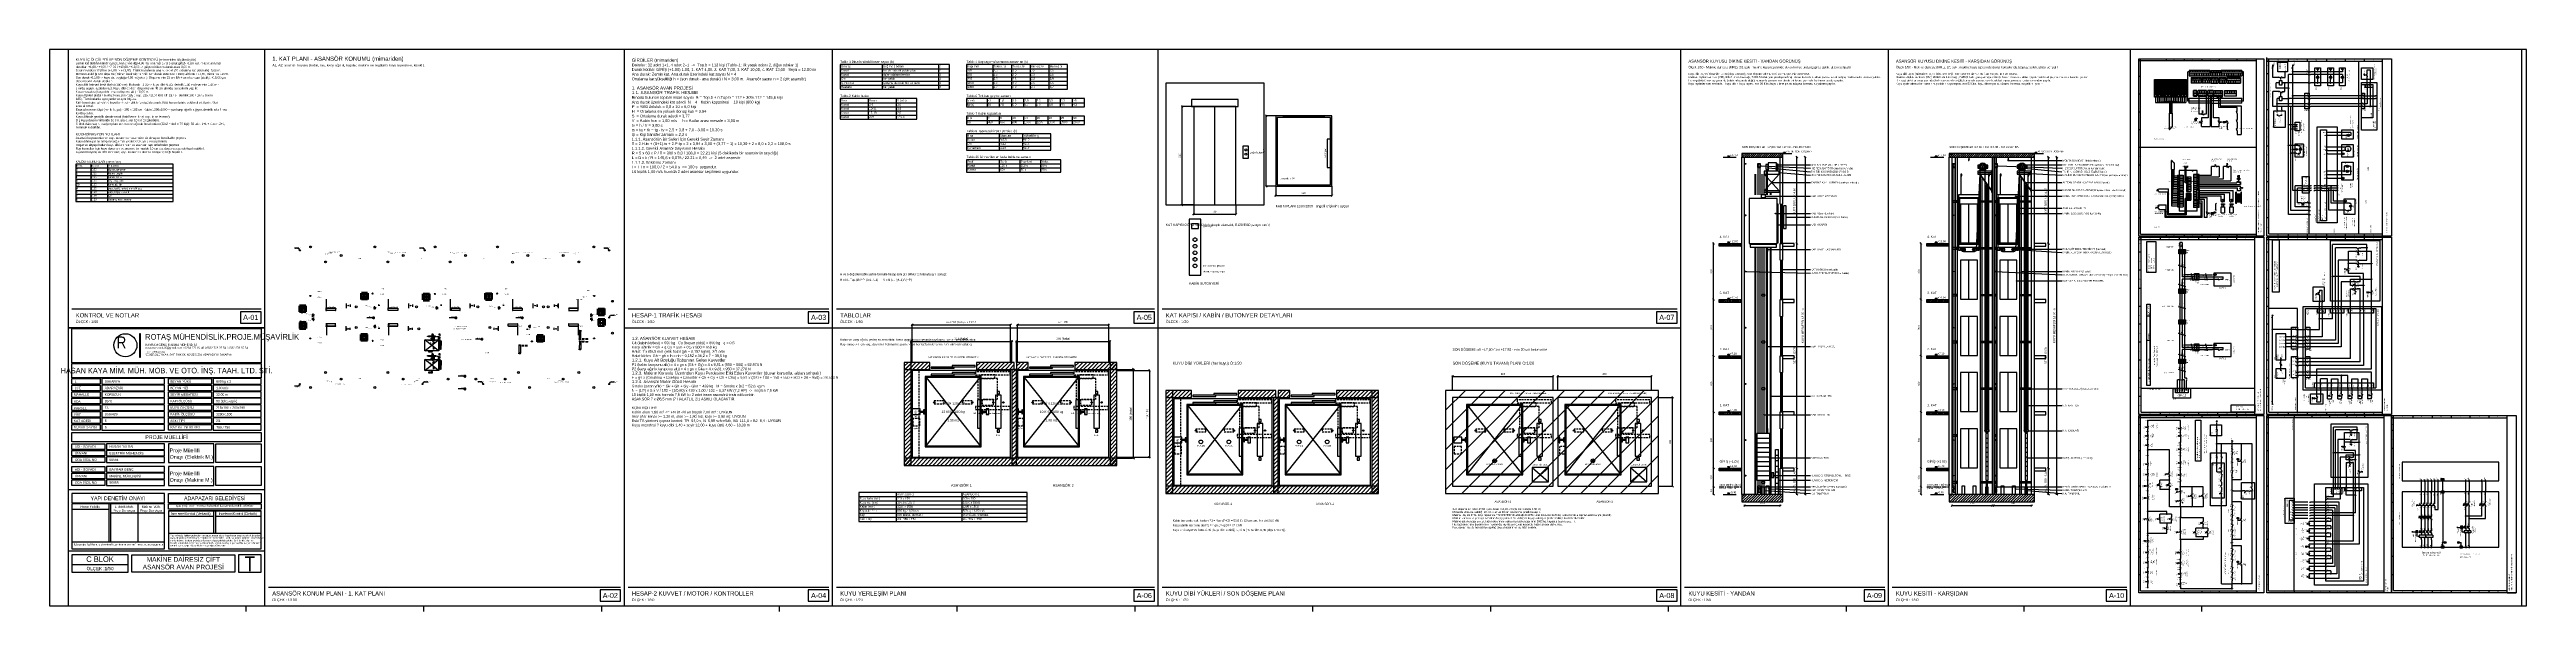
# Model space of a CAD drawing. Header units: centimetres. Extents: x 0 to 13234, y -30 to 2970.
import ezdxf
from ezdxf.enums import TextEntityAlignment as Align

# ---------------------------------------------------------------- set-up
doc = ezdxf.new("R2010")
doc.units = ezdxf.units.CM
doc.linetypes.add('CENTER', pattern=[40, 25, -5, 5, -5])
doc.linetypes.add('DASHED', pattern=[15, 10, -5])
for name, color, linetype in [('ASN-ANTET', 4, 'CONTINUOUS'), ('ASN-BASLIK', 5, 'CONTINUOUS'), ('ASN-CERCEVE', 7, 'CONTINUOUS'), ('ASN-DUVAR', 7, 'CONTINUOUS'), ('ASN-EKSEN', 8, 'CENTER'), ('ASN-ELEKTRIK', 3, 'CONTINUOUS'), ('ASN-ELEKTRIK-YAZI', 4, 'CONTINUOUS'), ('ASN-HALAT', 6, 'CONTINUOUS'), ('ASN-ISARET', 1, 'CONTINUOUS'), ('ASN-KA', 30, 'CONTINUOUS'), ('ASN-KABIN', 5, 'CONTINUOUS'), ('ASN-KAPI', 3, 'CONTINUOUS'), ('ASN-KIRIS', 1, 'DASHED'), ('ASN-KOT', 2, 'CONTINUOUS'), ('ASN-MIMARI', 8, 'CONTINUOUS'), ('ASN-MOTOR', 6, 'CONTINUOUS'), ('ASN-MOTOR-GIZLI', 6, 'DASHED'), ('ASN-OLCU', 3, 'CONTINUOUS'), ('ASN-RAY', 1, 'CONTINUOUS'), ('ASN-SIVA', 8, 'CONTINUOUS'), ('ASN-TABLO', 4, 'CONTINUOUS'), ('ASN-TARAMA', 8, 'CONTINUOUS'), ('ASN-UYARI', 1, 'CONTINUOUS'), ('ASN-YAZI', 4, 'CONTINUOUS'), ('ASN-YUK', 1, 'CONTINUOUS')]:
    doc.layers.add(name, color=color, linetype=linetype)
doc.styles.get("Standard").update_dxf_attribs({"font": 'arial.ttf', "width": 0.8})

msp = doc.modelspace()

# ---------------------------------------------------------------- linework, layer by layer
at = {"layer": 'ASN-ANTET'}
for p, q in [((120, 1585), (1130, 1585)), ((3091, 1585), (4164, 1585)), ((4204, 1585), (5904, 1585)), ((5944, 1585), (8696, 1585)), ((1150, 620), (100, 620)), ((615, 544), (120, 544)), ((318, 339), (318, 544)), ((328, 339), (328, 544)), ((471, 544), (471, 339)), ((318, 514), (120, 514)), ((615, 494), (328, 494)), ((878, 477), (635, 477)), ((878, 386), (878, 507)), ((888, 386), (888, 507)), ((1130, 477), (888, 477)), ((1150, 292), (100, 292)), ((615, 339), (120, 339)), ((1130, 386), (635, 386)), ((420, 219), (120, 219)), ((1170, 100), (3051, 100)), ((3091, 100), (4164, 100)), ((4204, 100), (5904, 100)), ((5944, 100), (8696, 100)), ((8736, 100), (9805, 100)), ((9845, 100), (11099, 100))]:
    msp.add_line(p, q, dxfattribs=at)
for points in [[(100, 0), (1150, 0), (1150, 1485), (100, 1485), (100, 0)], [(120, 1298), (120, 1480), (1130, 1480), (1130, 1298), (120, 1298)], [(484, 1325), (482, 1325), (482, 1454), (484, 1454), (484, 1325)], [(120, 1218), (120, 1293), (1130, 1293), (1130, 1218), (120, 1218)], [(120, 1213), (270, 1213), (270, 1183), (120, 1183), (120, 1213)], [(615, 1213), (280, 1213), (280, 1183), (615, 1183), (615, 1213)], [(635, 1213), (865, 1213), (865, 1183), (635, 1183), (635, 1213)], [(1130, 1213), (875, 1213), (875, 1183), (1130, 1183), (1130, 1213)], [(120, 1148), (120, 1178), (270, 1178), (270, 1148), (120, 1148)], [(120, 1143), (270, 1143), (270, 1113), (120, 1113), (120, 1143)], [(120, 1078), (120, 1108), (270, 1108), (270, 1078), (120, 1078)], [(120, 1073), (270, 1073), (270, 1043), (120, 1043), (120, 1073)], [(615, 1178), (280, 1178), (280, 1148), (615, 1148), (615, 1178)], [(615, 1143), (280, 1143), (280, 1113), (615, 1113), (615, 1143)], [(615, 1108), (280, 1108), (280, 1078), (615, 1078), (615, 1108)], [(615, 1073), (280, 1073), (280, 1043), (615, 1043), (615, 1073)], [(635, 1148), (635, 1178), (865, 1178), (865, 1148), (635, 1148)], [(635, 1143), (865, 1143), (865, 1113), (635, 1113), (635, 1143)], [(635, 1078), (635, 1108), (865, 1108), (865, 1078), (635, 1078)], [(635, 1073), (865, 1073), (865, 1043), (635, 1043), (635, 1073)], [(1130, 1178), (875, 1178), (875, 1148), (1130, 1148), (1130, 1178)], [(1130, 1143), (875, 1143), (875, 1113), (1130, 1113), (1130, 1143)], [(1130, 1108), (875, 1108), (875, 1078), (1130, 1078), (1130, 1108)], [(1130, 1073), (875, 1073), (875, 1043), (1130, 1043), (1130, 1073)], [(120, 1008), (120, 1038), (270, 1038), (270, 1008), (120, 1008)], [(120, 973), (120, 1003), (270, 1003), (270, 973), (120, 973)], [(120, 938), (120, 968), (270, 968), (270, 938), (120, 938)], [(615, 1038), (280, 1038), (280, 1008), (615, 1008), (615, 1038)], [(615, 1003), (280, 1003), (280, 973), (615, 973), (615, 1003)], [(615, 968), (280, 968), (280, 938), (615, 938), (615, 968)], [(635, 1008), (635, 1038), (865, 1038), (865, 1008), (635, 1008)], [(635, 973), (635, 1003), (865, 1003), (865, 973), (635, 973)], [(635, 938), (635, 968), (865, 968), (865, 938), (635, 938)], [(1130, 1038), (875, 1038), (875, 1008), (1130, 1008), (1130, 1038)], [(1130, 1003), (875, 1003), (875, 973), (1130, 973), (1130, 1003)], [(1130, 968), (875, 968), (875, 938), (1130, 938), (1130, 968)], [(120, 875), (120, 925), (1130, 925), (1130, 875), (120, 875)], [(120, 865), (295, 865), (295, 835), (120, 835), (120, 865)], [(120, 800), (120, 830), (295, 830), (295, 800), (120, 800)], [(120, 765), (120, 795), (295, 795), (295, 765), (120, 765)], [(615, 865), (305, 865), (305, 835), (615, 835), (615, 865)], [(615, 830), (305, 830), (305, 800), (615, 800), (615, 830)], [(615, 795), (305, 795), (305, 765), (615, 765), (615, 795)], [(635, 765), (878, 765), (878, 865), (635, 865), (635, 765)], [(1130, 865), (1130, 765), (888, 765), (888, 865), (1130, 865)], [(120, 743), (295, 743), (295, 713), (120, 713), (120, 743)], [(120, 678), (120, 708), (295, 708), (295, 678), (120, 678)], [(120, 643), (120, 673), (295, 673), (295, 643), (120, 643)], [(615, 743), (305, 743), (305, 713), (615, 713), (615, 743)], [(615, 708), (305, 708), (305, 678), (615, 678), (615, 708)], [(615, 673), (305, 673), (305, 643), (615, 643), (615, 673)], [(635, 643), (878, 643), (878, 743), (635, 743), (635, 643)], [(1130, 743), (1130, 643), (888, 643), (888, 743), (1130, 743)], [(120, 599), (120, 549), (615, 549), (615, 599), (120, 599)], [(615, 305), (615, 544), (120, 544), (120, 305), (615, 305)], [(1130, 599), (1130, 549), (635, 549), (635, 599), (1130, 599)], [(1130, 544), (1130, 516), (635, 516), (635, 544), (1130, 544)], [(635, 507), (1130, 507), (635, 507), (635, 305), (1130, 305), (1130, 507)], [(420, 272), (120, 272), (120, 179), (420, 179), (420, 272)], [(990, 272), (990, 179), (439, 179), (439, 272), (990, 272)], [(1010, 272), (1010, 179), (1130, 179), (1130, 272), (1010, 272)]]:
    msp.add_lwpolyline(points, dxfattribs=at)
for points in [[(1020, 1510), (1130, 1510), (1130, 1570), (1020, 1570)], [(4054, 1510), (4164, 1510), (4164, 1570), (4054, 1570)], [(5794, 1510), (5904, 1510), (5904, 1570), (5794, 1570)], [(8586, 1510), (8696, 1510), (8696, 1570), (8586, 1570)], [(2941, 25), (3051, 25), (3051, 85), (2941, 85)], [(4054, 25), (4164, 25), (4164, 85), (4054, 85)], [(5794, 25), (5904, 25), (5904, 85), (5794, 85)], [(8586, 25), (8696, 25), (8696, 85), (8586, 85)], [(9695, 25), (9805, 25), (9805, 85), (9695, 85)], [(10989, 25), (11099, 25), (11099, 85), (10989, 85)]]:
    msp.add_lwpolyline(points, close=True, dxfattribs=at)
msp.add_circle((405, 1391), 61.8, dxfattribs=at)
at = {"layer": 'ASN-CERCEVE'}
for p, q in [((1150, 0), (1150, 2970)), ((3072, 0), (3072, 2970)), ((4184, 0), (4184, 2970)), ((5924, 0), (5924, 2970)), ((8716, 0), (8716, 2970)), ((9825, 0), (9825, 2970)), ((11119, 0), (11119, 2970)), ((100, 1485), (1150, 1485)), ((3071, 1485), (4184, 1485)), ((4184, 1485), (5924, 1485)), ((5924, 1485), (8716, 1485))]:
    msp.add_line(p, q, dxfattribs=at)
for points in [[(0, 0), (13234, 0), (13234, 2970), (0, 2970)], [(100, 0), (13209, 0), (13209, 2970), (100, 2970)]]:
    msp.add_lwpolyline(points, close=True, dxfattribs=at)
at = {"layer": 'ASN-DUVAR'}
for p, q in [((9041, 595), (9041, 2395)), ((9056, 595), (9056, 2395)), ((9246, 2145), (9246, 2395)), ((9261, 2145), (9261, 2395)), ((10150, 595), (10150, 2395)), ((10165, 595), (10165, 2395)), ((10380, 595), (10380, 2395)), ((10390, 595), (10390, 2395)), ((10590, 595), (10590, 2395)), ((10605, 595), (10605, 2395)), ((9246, 2145), (9261, 2145)), ((9246, 1845), (9246, 1935)), ((9246, 1935), (9261, 1935)), ((9261, 1845), (9261, 1935)), ((9246, 1845), (9261, 1845)), ((9246, 1545), (9246, 1635)), ((9246, 1635), (9261, 1635)), ((9261, 1545), (9261, 1635)), ((9246, 1545), (9261, 1545)), ((9246, 1245), (9246, 1335)), ((9246, 1335), (9261, 1335)), ((9261, 1245), (9261, 1335)), ((9246, 1245), (9261, 1245)), ((9246, 945), (9246, 1035)), ((9246, 1035), (9261, 1035)), ((9246, 945), (9261, 945)), ((9261, 945), (9261, 1035)), ((9246, 595), (9246, 735)), ((9246, 735), (9261, 735)), ((9261, 595), (9261, 735))]:
    msp.add_line(p, q, dxfattribs=at)
for points in [[(5964, 2141), (6489, 2141), (6489, 2791), (5964, 2791)], [(9041, 2395), (9261, 2395), (9261, 2415), (9041, 2415)], [(10150, 2395), (10605, 2395), (10605, 2415), (10150, 2415)], [(4566, 750), (4603, 750), (4603, 1300), (4566, 1300)], [(4566, 1262), (4703, 1262), (4703, 1300), (4566, 1300)], [(4953, 1262), (5153, 1262), (5153, 1300), (4953, 1300)], [(5141, 750), (5166, 750), (5166, 1262), (5141, 1262)], [(5166, 1262), (5228, 1262), (5228, 1300), (5166, 1300)], [(5478, 1262), (5703, 1262), (5703, 1300), (5478, 1300)], [(5666, 750), (5703, 750), (5703, 1300), (5666, 1300)], [(5964, 600), (6001, 600), (6001, 1150), (5964, 1150)], [(5964, 1112), (6101, 1112), (6101, 1150), (5964, 1150)], [(6351, 1112), (6551, 1112), (6551, 1150), (6351, 1150)], [(6539, 600), (6564, 600), (6564, 1112), (6539, 1112)], [(6564, 1112), (6626, 1112), (6626, 1150), (6564, 1150)], [(6876, 1112), (7101, 1112), (7101, 1150), (6876, 1150)], [(7064, 600), (7101, 600), (7101, 1150), (7064, 1150)], [(7459, 600), (8596, 600), (8596, 1150), (7459, 1150)], [(4566, 750), (5703, 750), (5703, 788), (4566, 788)], [(5964, 600), (7101, 600), (7101, 638), (5964, 638)], [(9041, 555), (9261, 555), (9261, 595), (9041, 595)], [(10150, 555), (10605, 555), (10605, 595), (10150, 595)]]:
    msp.add_lwpolyline(points, close=True, dxfattribs=at)
for points in [[(9041, 1920), (8921, 1920), (8921, 1935), (9041, 1935)], [(9261, 1920), (9321, 1920), (9321, 1935), (9261, 1935)], [(10150, 1920), (10030, 1920), (10030, 1935), (10150, 1935)], [(10605, 1920), (10665, 1920), (10665, 1935), (10605, 1935)], [(9041, 1620), (8921, 1620), (8921, 1635), (9041, 1635)], [(9261, 1620), (9321, 1620), (9321, 1635), (9261, 1635)], [(10150, 1620), (10030, 1620), (10030, 1635), (10150, 1635)], [(10605, 1620), (10665, 1620), (10665, 1635), (10605, 1635)], [(9041, 1320), (8921, 1320), (8921, 1335), (9041, 1335)], [(9261, 1320), (9321, 1320), (9321, 1335), (9261, 1335)], [(10150, 1320), (10030, 1320), (10030, 1335), (10150, 1335)], [(10605, 1320), (10665, 1320), (10665, 1335), (10605, 1335)], [(9041, 1020), (8921, 1020), (8921, 1035), (9041, 1035)], [(9261, 1020), (9321, 1020), (9321, 1035), (9261, 1035)], [(10150, 1020), (10030, 1020), (10030, 1035), (10150, 1035)], [(10605, 1020), (10665, 1020), (10665, 1035), (10605, 1035)], [(9041, 720), (8921, 720), (8921, 735), (9041, 735)], [(9261, 720), (9321, 720), (9321, 735), (9261, 735)], [(10150, 720), (10030, 720), (10030, 735), (10150, 735)], [(10605, 720), (10665, 720), (10665, 735), (10605, 735)]]:
    msp.add_lwpolyline(points, dxfattribs=at)
at = {"layer": 'ASN-EKSEN'}
for p, q in [((8921, 635), (9036, 635)), ((10030, 635), (10145, 635)), ((1050, -30), (1050, -5)), ((2000, -30), (2000, -5)), ((2950, -30), (2950, -5)), ((3900, -30), (3900, -5)), ((4850, -30), (4850, -5)), ((5800, -30), (5800, -5)), ((6750, -30), (6750, -5)), ((7700, -30), (7700, -5)), ((8650, -30), (8650, -5)), ((9600, -30), (9600, -5)), ((10550, -30), (10550, -5)), ((11500, -30), (11500, -5))]:
    msp.add_line(p, q, dxfattribs=at)
at = {"layer": 'ASN-ELEKTRIK'}
for p, q in [((11163, 1974), (11163, 2920)), ((11163, 2920), (11830, 2920)), ((11172, 1984), (11172, 2920)), ((11309, 2920), (11309, 2911)), ((11404, 2920), (11404, 2911)), ((11499, 2920), (11499, 2911)), ((11593, 2911), (11593, 2920)), ((11688, 2911), (11688, 2920)), ((11792, 1974), (11792, 2920)), ((11830, 2920), (11830, 1974)), ((11846, 2920), (11846, 2927)), ((11846, 1974), (11846, 2920)), ((11846, 2920), (12513, 2920)), ((11858, 1986), (11858, 2920)), ((11960, 2920), (11960, 2908)), ((12062, 2920), (12062, 2908)), ((12165, 2920), (12165, 2908)), ((12267, 2908), (12267, 2920)), ((12369, 2908), (12369, 2920)), ((12465, 1974), (12465, 2920)), ((12513, 2920), (12513, 1974)), ((11163, 2911), (11792, 2911)), ((11172, 2826), (11163, 2826)), ((11247, 2810), (11257, 2810)), ((11247, 2716), (11247, 2810)), ((11248, 2808), (11248, 2795)), ((11256, 2808), (11248, 2808)), ((11248, 2795), (11256, 2795)), ((11256, 2788), (11248, 2788)), ((11248, 2788), (11248, 2780)), ((11248, 2780), (11256, 2780)), ((11250, 2793), (11255, 2793)), ((11250, 2789), (11250, 2793)), ((11255, 2789), (11250, 2789)), ((11255, 2793), (11255, 2789)), ((11256, 2795), (11256, 2808)), ((11256, 2780), (11256, 2788)), ((11257, 2810), (11266, 2810)), ((11257, 2716), (11257, 2810)), ((11257, 2810), (11257, 2716)), ((11258, 2808), (11258, 2795)), ((11265, 2808), (11258, 2808)), ((11258, 2795), (11265, 2795)), ((11265, 2788), (11258, 2788)), ((11258, 2788), (11258, 2780)), ((11258, 2780), (11265, 2780)), ((11259, 2793), (11264, 2793)), ((11259, 2789), (11259, 2793)), ((11264, 2789), (11259, 2789)), ((11264, 2793), (11264, 2789)), ((11265, 2795), (11265, 2808)), ((11265, 2780), (11265, 2788)), ((11266, 2810), (11276, 2810)), ((11266, 2716), (11266, 2810)), ((11266, 2810), (11266, 2716)), ((11267, 2808), (11267, 2795)), ((11275, 2808), (11267, 2808)), ((11267, 2795), (11275, 2795)), ((11275, 2788), (11267, 2788)), ((11267, 2788), (11267, 2780)), ((11267, 2780), (11275, 2780)), ((11269, 2793), (11273, 2793)), ((11269, 2789), (11269, 2793)), ((11273, 2789), (11269, 2789)), ((11273, 2793), (11273, 2789)), ((11275, 2795), (11275, 2808)), ((11275, 2780), (11275, 2788)), ((11276, 2810), (11285, 2810)), ((11276, 2716), (11276, 2810)), ((11276, 2810), (11276, 2716)), ((11277, 2808), (11277, 2795)), ((11284, 2808), (11277, 2808)), ((11277, 2795), (11284, 2795)), ((11284, 2788), (11277, 2788)), ((11277, 2788), (11277, 2780)), ((11277, 2780), (11284, 2780)), ((11278, 2793), (11283, 2793)), ((11278, 2789), (11278, 2793)), ((11283, 2789), (11278, 2789)), ((11283, 2793), (11283, 2789)), ((11284, 2795), (11284, 2808)), ((11284, 2780), (11284, 2788)), ((11285, 2810), (11295, 2810)), ((11285, 2716), (11285, 2810)), ((11285, 2810), (11285, 2716)), ((11286, 2808), (11286, 2795)), ((11294, 2808), (11286, 2808)), ((11286, 2795), (11294, 2795)), ((11294, 2788), (11286, 2788)), ((11286, 2788), (11286, 2780)), ((11286, 2780), (11294, 2780)), ((11288, 2793), (11292, 2793)), ((11288, 2789), (11288, 2793)), ((11292, 2789), (11288, 2789)), ((11292, 2793), (11292, 2789)), ((11294, 2795), (11294, 2808)), ((11294, 2780), (11294, 2788)), ((11295, 2810), (11304, 2810)), ((11295, 2716), (11295, 2810)), ((11295, 2810), (11295, 2716)), ((11296, 2808), (11296, 2795)), ((11303, 2808), (11296, 2808)), ((11296, 2795), (11303, 2795)), ((11303, 2788), (11296, 2788)), ((11296, 2788), (11296, 2780)), ((11296, 2780), (11303, 2780)), ((11297, 2793), (11302, 2793)), ((11297, 2789), (11297, 2793)), ((11302, 2789), (11297, 2789)), ((11302, 2793), (11302, 2789)), ((11303, 2795), (11303, 2808)), ((11303, 2780), (11303, 2788)), ((11304, 2810), (11314, 2810)), ((11304, 2716), (11304, 2810)), ((11304, 2810), (11304, 2716)), ((11305, 2808), (11305, 2795)), ((11313, 2808), (11305, 2808)), ((11305, 2795), (11313, 2795)), ((11313, 2788), (11305, 2788)), ((11305, 2788), (11305, 2780)), ((11305, 2780), (11313, 2780)), ((11307, 2793), (11311, 2793)), ((11307, 2789), (11307, 2793)), ((11311, 2789), (11307, 2789)), ((11311, 2793), (11311, 2789)), ((11313, 2795), (11313, 2808)), ((11313, 2780), (11313, 2788)), ((11314, 2810), (11323, 2810)), ((11314, 2716), (11314, 2810)), ((11314, 2810), (11314, 2716)), ((11315, 2808), (11315, 2795)), ((11322, 2808), (11315, 2808)), ((11315, 2795), (11322, 2795)), ((11322, 2788), (11315, 2788)), ((11315, 2788), (11315, 2780)), ((11315, 2780), (11322, 2780)), ((11316, 2793), (11321, 2793)), ((11316, 2789), (11316, 2793)), ((11321, 2789), (11316, 2789)), ((11321, 2793), (11321, 2789)), ((11322, 2795), (11322, 2808)), ((11322, 2780), (11322, 2788)), ((11323, 2810), (11333, 2810)), ((11323, 2716), (11323, 2810)), ((11323, 2810), (11323, 2716)), ((11324, 2808), (11324, 2795)), ((11332, 2808), (11324, 2808)), ((11324, 2795), (11332, 2795)), ((11332, 2788), (11324, 2788)), ((11324, 2788), (11324, 2780)), ((11324, 2780), (11332, 2780)), ((11325, 2793), (11330, 2793)), ((11325, 2789), (11325, 2793)), ((11330, 2789), (11325, 2789)), ((11330, 2793), (11330, 2789)), ((11332, 2795), (11332, 2808)), ((11332, 2780), (11332, 2788)), ((11333, 2810), (11342, 2810)), ((11333, 2716), (11333, 2810)), ((11333, 2810), (11333, 2716)), ((11334, 2808), (11334, 2795)), ((11341, 2808), (11334, 2808)), ((11334, 2795), (11341, 2795)), ((11341, 2788), (11334, 2788)), ((11334, 2788), (11334, 2780)), ((11334, 2780), (11341, 2780)), ((11335, 2793), (11340, 2793)), ((11335, 2789), (11335, 2793)), ((11340, 2789), (11335, 2789)), ((11340, 2793), (11340, 2789)), ((11341, 2795), (11341, 2808)), ((11341, 2780), (11341, 2788)), ((11342, 2810), (11351, 2810)), ((11342, 2716), (11342, 2810)), ((11342, 2810), (11342, 2716)), ((11343, 2808), (11343, 2795)), ((11351, 2808), (11343, 2808)), ((11343, 2795), (11351, 2795)), ((11351, 2788), (11343, 2788)), ((11343, 2788), (11343, 2780)), ((11343, 2780), (11351, 2780)), ((11344, 2793), (11349, 2793)), ((11344, 2789), (11344, 2793)), ((11349, 2789), (11344, 2789)), ((11349, 2793), (11349, 2789)), ((11351, 2810), (11361, 2810)), ((11351, 2716), (11351, 2810)), ((11351, 2810), (11351, 2716)), ((11351, 2795), (11351, 2808)), ((11351, 2780), (11351, 2788)), ((11352, 2808), (11352, 2795)), ((11360, 2808), (11352, 2808)), ((11352, 2795), (11360, 2795)), ((11360, 2788), (11352, 2788)), ((11352, 2788), (11352, 2780)), ((11352, 2780), (11360, 2780)), ((11354, 2793), (11359, 2793)), ((11354, 2789), (11354, 2793)), ((11359, 2789), (11354, 2789)), ((11359, 2793), (11359, 2789)), ((11360, 2795), (11360, 2808)), ((11360, 2780), (11360, 2788)), ((11361, 2810), (11370, 2810)), ((11361, 2716), (11361, 2810)), ((11361, 2810), (11361, 2716)), ((11362, 2808), (11362, 2795)), ((11369, 2808), (11362, 2808)), ((11362, 2795), (11369, 2795)), ((11369, 2788), (11362, 2788)), ((11362, 2788), (11362, 2780)), ((11362, 2780), (11369, 2780)), ((11363, 2793), (11368, 2793)), ((11363, 2789), (11363, 2793)), ((11368, 2789), (11363, 2789)), ((11368, 2793), (11368, 2789)), ((11369, 2795), (11369, 2808)), ((11369, 2780), (11369, 2788)), ((11370, 2810), (11380, 2810)), ((11370, 2716), (11370, 2810)), ((11370, 2810), (11370, 2716)), ((11371, 2808), (11371, 2795)), ((11379, 2808), (11371, 2808)), ((11371, 2795), (11379, 2795)), ((11379, 2788), (11371, 2788)), ((11371, 2788), (11371, 2780)), ((11371, 2780), (11379, 2780)), ((11373, 2793), (11377, 2793)), ((11373, 2789), (11373, 2793)), ((11377, 2789), (11373, 2789)), ((11377, 2793), (11377, 2789)), ((11379, 2795), (11379, 2808)), ((11379, 2780), (11379, 2788)), ((11380, 2810), (11389, 2810)), ((11380, 2716), (11380, 2810)), ((11380, 2810), (11380, 2716)), ((11381, 2808), (11381, 2795)), ((11388, 2808), (11381, 2808)), ((11381, 2795), (11388, 2795)), ((11388, 2788), (11381, 2788)), ((11381, 2788), (11381, 2780)), ((11381, 2780), (11388, 2780)), ((11382, 2793), (11387, 2793)), ((11382, 2789), (11382, 2793)), ((11387, 2789), (11382, 2789)), ((11387, 2793), (11387, 2789)), ((11388, 2795), (11388, 2808)), ((11388, 2780), (11388, 2788)), ((11389, 2810), (11399, 2810)), ((11389, 2716), (11389, 2810)), ((11389, 2810), (11389, 2716)), ((11390, 2808), (11390, 2795)), ((11398, 2808), (11390, 2808)), ((11390, 2795), (11398, 2795)), ((11398, 2788), (11390, 2788)), ((11390, 2788), (11390, 2780)), ((11390, 2780), (11398, 2780)), ((11392, 2793), (11396, 2793)), ((11392, 2789), (11392, 2793)), ((11396, 2789), (11392, 2789)), ((11396, 2793), (11396, 2789)), ((11398, 2795), (11398, 2808)), ((11398, 2780), (11398, 2788)), ((11399, 2810), (11408, 2810)), ((11399, 2716), (11399, 2810)), ((11399, 2810), (11399, 2716)), ((11400, 2808), (11400, 2795)), ((11407, 2808), (11400, 2808)), ((11400, 2795), (11407, 2795)), ((11407, 2788), (11400, 2788)), ((11400, 2788), (11400, 2780)), ((11400, 2780), (11407, 2780)), ((11401, 2793), (11406, 2793)), ((11401, 2789), (11401, 2793)), ((11406, 2789), (11401, 2789)), ((11406, 2793), (11406, 2789)), ((11407, 2795), (11407, 2808)), ((11407, 2780), (11407, 2788)), ((11408, 2810), (11418, 2810)), ((11408, 2716), (11408, 2810)), ((11408, 2810), (11408, 2716)), ((11409, 2808), (11409, 2795)), ((11417, 2808), (11409, 2808)), ((11409, 2795), (11417, 2795)), ((11417, 2788), (11409, 2788)), ((11409, 2788), (11409, 2780)), ((11409, 2780), (11417, 2780)), ((11411, 2793), (11415, 2793)), ((11411, 2789), (11411, 2793)), ((11415, 2789), (11411, 2789)), ((11415, 2793), (11415, 2789)), ((11417, 2795), (11417, 2808)), ((11417, 2780), (11417, 2788)), ((11418, 2810), (11418, 2716)), ((11424, 2694), (11424, 2851)), ((11432, 2851), (11424, 2851)), ((11432, 2859), (11432, 2829)), ((11542, 2859), (11432, 2859)), ((11432, 2846), (11542, 2846)), ((11432, 2829), (11542, 2829)), ((11439, 2853), (11436, 2857)), ((11439, 2853), (11436, 2857)), ((11439, 2853), (11436, 2857)), ((11439, 2853), (11436, 2857)), ((11441, 2846), (11441, 2829)), ((11442, 2820), (11497, 2820)), ((11442, 2820), (11442, 2791)), ((11497, 2807), (11442, 2807)), ((11497, 2791), (11442, 2791)), ((11449, 2853), (11446, 2857)), ((11449, 2853), (11446, 2857)), ((11449, 2853), (11446, 2857)), ((11449, 2853), (11446, 2857)), ((11449, 2815), (11446, 2819)), ((11449, 2815), (11446, 2819)), ((11449, 2814), (11446, 2818)), ((11449, 2814), (11446, 2818)), ((11451, 2846), (11451, 2829)), ((11451, 2846), (11451, 2829)), ((11451, 2807), (11451, 2791)), ((11451, 2807), (11451, 2791)), ((11458, 2853), (11455, 2857)), ((11458, 2853), (11455, 2857)), ((11458, 2853), (11455, 2857)), ((11458, 2853), (11455, 2857)), ((11458, 2815), (11455, 2819)), ((11458, 2815), (11455, 2819)), ((11458, 2814), (11455, 2818)), ((11458, 2814), (11455, 2818)), ((11460, 2846), (11460, 2829)), ((11460, 2846), (11460, 2829)), ((11460, 2807), (11460, 2791)), ((11467, 2853), (11464, 2857)), ((11467, 2853), (11464, 2857)), ((11468, 2853), (11465, 2857)), ((11468, 2853), (11465, 2857)), ((11468, 2815), (11465, 2819)), ((11468, 2815), (11465, 2819)), ((11468, 2814), (11465, 2818)), ((11468, 2814), (11465, 2818)), ((11469, 2846), (11469, 2829)), ((11469, 2846), (11469, 2829)), ((11469, 2807), (11469, 2791)), ((11469, 2807), (11469, 2791)), ((11476, 2853), (11473, 2857)), ((11476, 2853), (11473, 2857)), ((11477, 2853), (11474, 2857)), ((11477, 2853), (11474, 2857)), ((11477, 2815), (11474, 2819)), ((11477, 2815), (11474, 2819)), ((11477, 2814), (11474, 2818)), ((11477, 2814), (11474, 2818)), ((11478, 2846), (11478, 2829)), ((11478, 2846), (11478, 2829)), ((11479, 2807), (11479, 2791)), ((11479, 2807), (11479, 2791)), ((11486, 2853), (11483, 2857)), ((11486, 2853), (11483, 2857)), ((11486, 2853), (11483, 2857)), ((11486, 2853), (11483, 2857)), ((11486, 2815), (11483, 2819)), ((11486, 2815), (11483, 2819)), ((11486, 2814), (11483, 2818)), ((11486, 2814), (11483, 2818)), ((11487, 2846), (11487, 2829)), ((11487, 2846), (11487, 2829)), ((11488, 2807), (11488, 2791)), ((11488, 2807), (11488, 2791)), ((11495, 2853), (11492, 2857)), ((11495, 2853), (11492, 2857)), ((11495, 2853), (11492, 2857)), ((11495, 2853), (11492, 2857)), ((11495, 2815), (11492, 2819)), ((11495, 2815), (11492, 2819)), ((11495, 2814), (11492, 2818)), ((11495, 2814), (11492, 2818)), ((11497, 2846), (11497, 2829)), ((11497, 2846), (11497, 2829)), ((11497, 2846), (11497, 2829)), ((11497, 2820), (11497, 2791)), ((11497, 2820), (11497, 2791)), ((11504, 2853), (11501, 2857)), ((11504, 2853), (11501, 2857)), ((11504, 2853), (11501, 2857)), ((11504, 2853), (11501, 2857)), ((11501, 2820), (11547, 2820)), ((11501, 2820), (11501, 2791)), ((11547, 2807), (11501, 2807)), ((11547, 2791), (11501, 2791)), ((11508, 2815), (11505, 2819)), ((11508, 2815), (11505, 2819)), ((11508, 2814), (11505, 2818)), ((11508, 2814), (11505, 2818)), ((11506, 2846), (11506, 2829)), ((11506, 2846), (11506, 2829)), ((11506, 2846), (11506, 2829)), ((11513, 2853), (11510, 2857)), ((11513, 2853), (11510, 2857)), ((11510, 2807), (11510, 2791)), ((11514, 2853), (11511, 2857)), ((11514, 2853), (11511, 2857)), ((11515, 2846), (11515, 2829)), ((11515, 2846), (11515, 2829)), ((11515, 2846), (11515, 2829)), ((11518, 2815), (11515, 2819)), ((11518, 2815), (11515, 2819)), ((11518, 2814), (11515, 2818)), ((11518, 2814), (11515, 2818)), ((11522, 2853), (11519, 2857)), ((11522, 2853), (11519, 2857)), ((11519, 2807), (11519, 2791)), ((11519, 2807), (11519, 2791)), ((11519, 2807), (11519, 2791)), ((11523, 2853), (11520, 2857)), ((11523, 2853), (11520, 2857)), ((11526, 2814), (11523, 2818)), ((11526, 2814), (11523, 2818)), ((11524, 2846), (11524, 2829)), ((11524, 2846), (11524, 2829)), ((11524, 2846), (11524, 2829)), ((11527, 2815), (11524, 2819)), ((11527, 2815), (11524, 2819)), ((11532, 2853), (11529, 2857)), ((11532, 2853), (11529, 2857)), ((11532, 2853), (11529, 2857)), ((11532, 2853), (11529, 2857)), ((11529, 2807), (11529, 2791)), ((11533, 2846), (11533, 2829)), ((11533, 2846), (11533, 2829)), ((11533, 2846), (11533, 2829)), ((11536, 2815), (11533, 2819)), ((11536, 2815), (11533, 2819)), ((11536, 2814), (11533, 2818)), ((11536, 2814), (11533, 2818)), ((11541, 2853), (11538, 2857)), ((11541, 2853), (11538, 2857)), ((11541, 2853), (11538, 2857)), ((11541, 2853), (11538, 2857)), ((11538, 2807), (11538, 2791)), ((11538, 2807), (11538, 2791)), ((11542, 2859), (11542, 2829)), ((11545, 2814), (11542, 2818)), ((11545, 2814), (11542, 2818)), ((11546, 2815), (11543, 2819)), ((11546, 2815), (11543, 2819)), ((11545, 2859), (11545, 2829)), ((11545, 2859), (11600, 2859)), ((11600, 2846), (11545, 2846)), ((11545, 2829), (11600, 2829)), ((11547, 2820), (11547, 2791)), ((11547, 2820), (11547, 2791)), ((11552, 2853), (11549, 2857)), ((11552, 2853), (11549, 2857)), ((11552, 2853), (11549, 2857)), ((11552, 2853), (11549, 2857)), ((11550, 2820), (11550, 2791)), ((11550, 2820), (11587, 2820)), ((11587, 2807), (11550, 2807)), ((11550, 2791), (11587, 2791)), ((11554, 2846), (11554, 2829)), ((11557, 2815), (11554, 2819)), ((11557, 2815), (11554, 2819)), ((11557, 2814), (11554, 2818)), ((11557, 2814), (11554, 2818)), ((11562, 2853), (11559, 2857)), ((11562, 2853), (11559, 2857)), ((11562, 2853), (11559, 2857)), ((11562, 2853), (11559, 2857)), ((11559, 2807), (11559, 2791)), ((11564, 2846), (11564, 2829)), ((11564, 2846), (11564, 2829)), ((11567, 2815), (11564, 2819)), ((11567, 2815), (11564, 2819)), ((11567, 2814), (11564, 2818)), ((11567, 2814), (11564, 2818)), ((11571, 2853), (11568, 2857)), ((11571, 2853), (11568, 2857)), ((11571, 2853), (11568, 2857)), ((11571, 2853), (11568, 2857)), ((11568, 2807), (11568, 2791)), ((11568, 2807), (11568, 2791)), ((11573, 2846), (11573, 2829)), ((11573, 2846), (11573, 2829)), ((11576, 2815), (11573, 2819)), ((11576, 2815), (11573, 2819)), ((11576, 2814), (11573, 2818)), ((11576, 2814), (11573, 2818)), ((11580, 2853), (11577, 2857)), ((11580, 2853), (11577, 2857)), ((11580, 2853), (11577, 2857)), ((11580, 2853), (11577, 2857)), ((11578, 2807), (11578, 2791)), ((11578, 2807), (11578, 2791)), ((11582, 2846), (11582, 2829)), ((11582, 2846), (11582, 2829)), ((11585, 2815), (11582, 2819)), ((11585, 2815), (11582, 2819)), ((11585, 2814), (11582, 2818)), ((11585, 2814), (11582, 2818)), ((11589, 2853), (11586, 2857)), ((11589, 2853), (11586, 2857)), ((11590, 2853), (11587, 2857)), ((11590, 2853), (11587, 2857)), ((11587, 2820), (11587, 2791)), ((11587, 2820), (11587, 2791)), ((11591, 2846), (11591, 2829)), ((11591, 2846), (11591, 2829)), ((11591, 2820), (11591, 2791)), ((11591, 2820), (11628, 2820)), ((11628, 2807), (11591, 2807)), ((11591, 2791), (11628, 2791)), ((11598, 2814), (11595, 2818)), ((11598, 2814), (11595, 2818)), ((11599, 2853), (11596, 2857)), ((11599, 2853), (11596, 2857)), ((11599, 2853), (11596, 2857)), ((11599, 2853), (11596, 2857)), ((11599, 2815), (11596, 2819)), ((11599, 2815), (11596, 2819)), ((11600, 2859), (11600, 2829)), ((11600, 2859), (11600, 2829)), ((11601, 2807), (11601, 2791)), ((11603, 2859), (11603, 2829)), ((11713, 2859), (11603, 2859)), ((11603, 2846), (11713, 2846)), ((11603, 2829), (11713, 2829)), ((11608, 2815), (11605, 2819)), ((11608, 2815), (11605, 2819)), ((11608, 2814), (11605, 2818)), ((11608, 2814), (11605, 2818)), ((11610, 2853), (11607, 2857)), ((11610, 2853), (11607, 2857)), ((11610, 2853), (11607, 2857)), ((11610, 2853), (11607, 2857)), ((11610, 2807), (11610, 2791)), ((11610, 2807), (11610, 2791)), ((11612, 2846), (11612, 2829)), ((11617, 2814), (11614, 2818)), ((11617, 2814), (11614, 2818)), ((11618, 2815), (11615, 2819)), ((11618, 2815), (11615, 2819)), ((11620, 2853), (11617, 2857)), ((11620, 2853), (11617, 2857)), ((11620, 2853), (11617, 2857)), ((11620, 2853), (11617, 2857)), ((11619, 2807), (11619, 2791)), ((11619, 2807), (11619, 2791)), ((11621, 2846), (11621, 2829)), ((11621, 2846), (11621, 2829)), ((11626, 2814), (11623, 2818)), ((11626, 2814), (11623, 2818)), ((11627, 2815), (11624, 2819)), ((11627, 2815), (11624, 2819)), ((11629, 2853), (11626, 2857)), ((11629, 2853), (11626, 2857)), ((11629, 2853), (11626, 2857)), ((11629, 2853), (11626, 2857)), ((11628, 2820), (11628, 2791)), ((11628, 2820), (11628, 2791)), ((11631, 2846), (11631, 2829)), ((11631, 2846), (11631, 2829)), ((11632, 2820), (11632, 2791)), ((11706, 2820), (11632, 2820)), ((11632, 2807), (11706, 2807)), ((11632, 2791), (11706, 2791)), ((11638, 2853), (11635, 2857)), ((11638, 2853), (11635, 2857)), ((11638, 2853), (11635, 2857)), ((11638, 2853), (11635, 2857)), ((11639, 2814), (11636, 2818)), ((11639, 2814), (11636, 2818)), ((11640, 2815), (11637, 2819)), ((11640, 2815), (11637, 2819)), ((11640, 2846), (11640, 2829)), ((11640, 2846), (11640, 2829)), ((11642, 2807), (11642, 2791)), ((11647, 2853), (11644, 2857)), ((11647, 2853), (11644, 2857)), ((11647, 2853), (11644, 2857)), ((11647, 2853), (11644, 2857)), ((11649, 2815), (11646, 2819)), ((11649, 2815), (11646, 2819)), ((11649, 2814), (11646, 2818)), ((11649, 2814), (11646, 2818)), ((11649, 2846), (11649, 2829)), ((11649, 2846), (11649, 2829)), ((11651, 2807), (11651, 2791)), ((11651, 2807), (11651, 2791)), ((11656, 2853), (11653, 2857)), ((11656, 2853), (11653, 2857)), ((11657, 2853), (11654, 2857)), ((11657, 2853), (11654, 2857)), ((11658, 2814), (11655, 2818)), ((11658, 2814), (11655, 2818)), ((11659, 2815), (11656, 2819)), ((11659, 2815), (11656, 2819)), ((11658, 2846), (11658, 2829)), ((11658, 2846), (11658, 2829)), ((11660, 2807), (11660, 2791)), ((11660, 2807), (11660, 2791)), ((11665, 2853), (11663, 2857)), ((11665, 2853), (11663, 2857)), ((11666, 2853), (11663, 2857)), ((11666, 2853), (11663, 2857)), ((11667, 2814), (11664, 2818)), ((11667, 2814), (11664, 2818)), ((11668, 2815), (11665, 2819)), ((11668, 2815), (11665, 2819)), ((11667, 2846), (11667, 2829)), ((11667, 2846), (11667, 2829)), ((11667, 2846), (11667, 2829)), ((11669, 2807), (11669, 2791)), ((11669, 2807), (11669, 2791)), ((11675, 2853), (11672, 2857)), ((11675, 2853), (11672, 2857)), ((11675, 2853), (11672, 2857)), ((11675, 2853), (11672, 2857)), ((11677, 2815), (11674, 2819)), ((11677, 2815), (11674, 2819)), ((11677, 2814), (11674, 2818)), ((11677, 2814), (11674, 2818)), ((11676, 2846), (11676, 2829)), ((11676, 2846), (11676, 2829)), ((11676, 2846), (11676, 2829)), ((11678, 2807), (11678, 2791)), ((11678, 2807), (11678, 2791)), ((11684, 2853), (11681, 2857)), ((11684, 2853), (11681, 2857)), ((11684, 2853), (11681, 2857)), ((11684, 2853), (11681, 2857)), ((11686, 2815), (11683, 2819)), ((11686, 2815), (11683, 2819)), ((11686, 2814), (11683, 2818)), ((11686, 2814), (11683, 2818)), ((11686, 2846), (11686, 2829)), ((11686, 2846), (11686, 2829)), ((11686, 2846), (11686, 2829)), ((11687, 2807), (11687, 2791)), ((11687, 2807), (11687, 2791)), ((11693, 2853), (11690, 2857)), ((11693, 2853), (11690, 2857)), ((11693, 2853), (11690, 2857)), ((11693, 2853), (11690, 2857)), ((11695, 2815), (11692, 2819)), ((11695, 2815), (11692, 2819)), ((11695, 2814), (11692, 2818)), ((11695, 2814), (11692, 2818)), ((11695, 2846), (11695, 2829)), ((11695, 2846), (11695, 2829)), ((11695, 2846), (11695, 2829)), ((11697, 2807), (11697, 2791)), ((11702, 2853), (11699, 2857)), ((11702, 2853), (11699, 2857)), ((11703, 2853), (11700, 2857)), ((11703, 2853), (11700, 2857)), ((11704, 2815), (11701, 2819)), ((11704, 2815), (11701, 2819)), ((11704, 2814), (11701, 2818)), ((11704, 2814), (11701, 2818)), ((11704, 2846), (11704, 2829)), ((11704, 2846), (11704, 2829)), ((11704, 2846), (11704, 2829)), ((11706, 2820), (11706, 2791)), ((11711, 2853), (11708, 2857)), ((11711, 2853), (11708, 2857)), ((11712, 2853), (11709, 2857)), ((11712, 2853), (11709, 2857)), ((11713, 2859), (11713, 2829)), ((11721, 2851), (11713, 2851)), ((11721, 2694), (11721, 2851)), ((11846, 2908), (12465, 2908)), ((11858, 2840), (11846, 2840)), ((11879, 2888), (11876, 2883)), ((11879, 2888), (11882, 2883)), ((11879, 2876), (11879, 2888)), ((11879, 2882), (11879, 2876)), ((11879, 2820), (11879, 2876)), ((11912, 2820), (11879, 2820)), ((11897, 2764), (11897, 2792)), ((11909, 2792), (11897, 2792)), ((11906, 2903), (11957, 2903)), ((11906, 2852), (11906, 2903)), ((11957, 2852), (11906, 2852)), ((11915, 2820), (11909, 2820)), ((11915, 2792), (11909, 2792)), ((11915, 2820), (11929, 2825)), ((11915, 2804), (11927, 2804)), ((11915, 2780), (11915, 2804)), ((11927, 2780), (11915, 2780)), ((11921, 2822), (11921, 2822)), ((11921, 2813), (11921, 2819)), ((11921, 2804), (11921, 2810)), ((11927, 2820), (11927, 2826)), ((11927, 2820), (11933, 2820)), ((11927, 2804), (11927, 2780)), ((11927, 2792), (11933, 2792)), ((12062, 2792), (11930, 2792)), ((11933, 2820), (11945, 2820)), ((11943, 2747), (11943, 2792)), ((11945, 2846), (11945, 2850)), ((11945, 2820), (11945, 2846)), ((11957, 2903), (11957, 2852)), ((11962, 2708), (11962, 2837)), ((12067, 2837), (11962, 2837)), ((11986, 2888), (11983, 2883)), ((11986, 2852), (11986, 2888)), ((11986, 2888), (11989, 2883)), ((12067, 2852), (11986, 2852)), ((11986, 2723), (11986, 2852)), ((12067, 2792), (12037, 2792)), ((12067, 2852), (12071, 2852)), ((12067, 2837), (12071, 2837)), ((12067, 2792), (12071, 2792)), ((12073, 1986), (12073, 2908)), ((12075, 2852), (12079, 2852)), ((12075, 2837), (12079, 2837)), ((12075, 2792), (12079, 2792)), ((12118, 2852), (12079, 2852)), ((12118, 2837), (12079, 2837)), ((12118, 2792), (12079, 2792)), ((12103, 2777), (12103, 2873)), ((12103, 2873), (12133, 2873)), ((12122, 2818), (12114, 2826)), ((12122, 2826), (12114, 2818)), ((12121, 2866), (12115, 2866)), ((12120, 2867), (12116, 2867)), ((12120, 2869), (12117, 2869)), ((12118, 2866), (12118, 2855)), ((12118, 2855), (12118, 2852)), ((12187, 2852), (12118, 2852)), ((12118, 2837), (12118, 2834)), ((12187, 2837), (12118, 2837)), ((12118, 2834), (12118, 2828)), ((12118, 2816), (12118, 2810)), ((12118, 2810), (12118, 2792)), ((12187, 2792), (12118, 2792)), ((12133, 2873), (12133, 2777)), ((12172, 2777), (12172, 2873)), ((12172, 2873), (12202, 2873)), ((12192, 2818), (12183, 2826)), ((12192, 2826), (12183, 2818)), ((12190, 2866), (12184, 2866)), ((12190, 2867), (12185, 2867)), ((12189, 2869), (12186, 2869)), ((12187, 2866), (12187, 2855)), ((12187, 2855), (12187, 2852)), ((12250, 2852), (12187, 2852)), ((12187, 2837), (12187, 2834)), ((12250, 2837), (12187, 2837)), ((12187, 2834), (12187, 2828)), ((12187, 2816), (12187, 2810)), ((12187, 2792), (12187, 2810)), ((12250, 2792), (12187, 2792)), ((12202, 2873), (12202, 2777)), ((12235, 2777), (12235, 2873)), ((12235, 2873), (12265, 2873)), ((12255, 2818), (12246, 2826)), ((12255, 2826), (12246, 2818)), ((12253, 2866), (12247, 2866)), ((12253, 2867), (12248, 2867)), ((12252, 2869), (12249, 2869)), ((12250, 2866), (12250, 2855)), ((12250, 2855), (12250, 2852)), ((12250, 2837), (12250, 2834)), ((12250, 2834), (12250, 2828)), ((12250, 2816), (12250, 2810)), ((12250, 2810), (12250, 2792)), ((12265, 2873), (12265, 2777)), ((12338, 1986), (12338, 2908)), ((12353, 2810), (12353, 2873)), ((12353, 2873), (12413, 2873)), ((12413, 2810), (12353, 2810)), ((12353, 2795), (12434, 2795)), ((12353, 2783), (12353, 2795)), ((12353, 2606), (12353, 2783)), ((12353, 2783), (12413, 2783)), ((12367, 2834), (12367, 2840)), ((12367, 2840), (12371, 2840)), ((12367, 2837), (12371, 2837)), ((12367, 2834), (12371, 2834)), ((12383, 2843), (12374, 2829)), ((12374, 2837), (12379, 2837)), ((12374, 2783), (12413, 2783)), ((12374, 2768), (12374, 2783)), ((12382, 2783), (12384, 2783)), ((12382, 2778), (12382, 2783)), ((12382, 2778), (12382, 2783)), ((12382, 2778), (12382, 2783)), ((12383, 2861), (12398, 2861)), ((12383, 2849), (12383, 2861)), ((12383, 2843), (12383, 2849)), ((12383, 2831), (12383, 2825)), ((12383, 2789), (12383, 2825)), ((12383, 2785), (12383, 2789)), ((12383, 2774), (12383, 2783)), ((12383, 2778), (12383, 2783)), ((12383, 2778), (12383, 2783)), ((12384, 2778), (12384, 2783)), ((12397, 2783), (12399, 2783)), ((12397, 2778), (12397, 2783)), ((12397, 2778), (12397, 2783)), ((12397, 2778), (12397, 2783)), ((12398, 2861), (12398, 2789)), ((12398, 2785), (12398, 2789)), ((12398, 2774), (12398, 2783)), ((12398, 2778), (12398, 2783)), ((12398, 2778), (12398, 2783)), ((12399, 2778), (12399, 2783)), ((12413, 2873), (12413, 2810)), ((12413, 2783), (12413, 2768)), ((12413, 2783), (12413, 2606)), ((12434, 2795), (12434, 2539)), ((11172, 2731), (11163, 2731)), ((11247, 2775), (11257, 2775)), ((11247, 2774), (11257, 2774)), ((11247, 2752), (11257, 2752)), ((11247, 2750), (11257, 2750)), ((11257, 2716), (11247, 2716)), ((11248, 2772), (11248, 2753)), ((11257, 2772), (11248, 2772)), ((11248, 2753), (11257, 2753)), ((11248, 2746), (11256, 2746)), ((11248, 2738), (11248, 2746)), ((11256, 2738), (11248, 2738)), ((11248, 2718), (11248, 2731)), ((11248, 2731), (11256, 2731)), ((11256, 2718), (11248, 2718)), ((11255, 2736), (11250, 2736)), ((11250, 2736), (11250, 2733)), ((11250, 2733), (11255, 2733)), ((11252, 2718), (11252, 2688)), ((11252, 2688), (11326, 2688)), ((11255, 2733), (11255, 2736)), ((11256, 2746), (11256, 2738)), ((11256, 2731), (11256, 2718)), ((11257, 2775), (11266, 2775)), ((11257, 2774), (11266, 2774)), ((11257, 2772), (11257, 2753)), ((11266, 2772), (11257, 2772)), ((11257, 2753), (11257, 2772)), ((11257, 2753), (11266, 2753)), ((11257, 2752), (11266, 2752)), ((11257, 2750), (11266, 2750)), ((11266, 2716), (11257, 2716)), ((11258, 2746), (11265, 2746)), ((11258, 2738), (11258, 2746)), ((11265, 2738), (11258, 2738)), ((11258, 2718), (11258, 2731)), ((11258, 2731), (11265, 2731)), ((11265, 2718), (11258, 2718)), ((11264, 2736), (11259, 2736)), ((11259, 2736), (11259, 2733)), ((11259, 2733), (11264, 2733)), ((11262, 2718), (11262, 2689)), ((11262, 2689), (11327, 2689)), ((11264, 2733), (11264, 2736)), ((11265, 2746), (11265, 2738)), ((11265, 2731), (11265, 2718)), ((11266, 2775), (11276, 2775)), ((11266, 2774), (11276, 2774)), ((11266, 2753), (11266, 2772)), ((11266, 2752), (11276, 2752)), ((11266, 2750), (11276, 2750)), ((11276, 2716), (11266, 2716)), ((11267, 2772), (11267, 2753)), ((11276, 2772), (11267, 2772)), ((11267, 2753), (11276, 2753)), ((11267, 2746), (11275, 2746)), ((11267, 2738), (11267, 2746)), ((11275, 2738), (11267, 2738)), ((11267, 2718), (11267, 2731)), ((11267, 2731), (11275, 2731)), ((11275, 2718), (11267, 2718)), ((11273, 2736), (11269, 2736)), ((11269, 2736), (11269, 2733)), ((11269, 2733), (11273, 2733)), ((11271, 2718), (11271, 2690)), ((11271, 2690), (11328, 2690)), ((11273, 2733), (11273, 2736)), ((11275, 2746), (11275, 2738)), ((11275, 2731), (11275, 2718)), ((11276, 2775), (11285, 2775)), ((11276, 2774), (11285, 2774)), ((11276, 2772), (11276, 2753)), ((11285, 2772), (11276, 2772)), ((11276, 2753), (11276, 2772)), ((11276, 2753), (11285, 2753)), ((11276, 2752), (11285, 2752)), ((11276, 2750), (11285, 2750)), ((11285, 2716), (11276, 2716)), ((11277, 2746), (11284, 2746)), ((11277, 2738), (11277, 2746)), ((11284, 2738), (11277, 2738)), ((11277, 2718), (11277, 2731)), ((11277, 2731), (11284, 2731)), ((11284, 2718), (11277, 2718)), ((11283, 2736), (11278, 2736)), ((11278, 2736), (11278, 2733)), ((11278, 2733), (11283, 2733)), ((11281, 2718), (11281, 2691)), ((11281, 2691), (11328, 2691)), ((11283, 2733), (11283, 2736)), ((11284, 2746), (11284, 2738)), ((11284, 2731), (11284, 2718)), ((11285, 2775), (11295, 2775)), ((11285, 2774), (11295, 2774)), ((11285, 2772), (11285, 2753)), ((11295, 2772), (11285, 2772)), ((11285, 2753), (11285, 2772)), ((11285, 2753), (11295, 2753)), ((11285, 2752), (11295, 2752)), ((11285, 2750), (11295, 2750)), ((11295, 2716), (11285, 2716)), ((11286, 2746), (11294, 2746)), ((11286, 2738), (11286, 2746)), ((11294, 2738), (11286, 2738)), ((11286, 2718), (11286, 2731)), ((11286, 2731), (11294, 2731)), ((11294, 2718), (11286, 2718)), ((11292, 2736), (11288, 2736)), ((11288, 2736), (11288, 2733)), ((11288, 2733), (11292, 2733)), ((11290, 2718), (11290, 2691)), ((11290, 2691), (11329, 2691)), ((11292, 2733), (11292, 2736)), ((11294, 2746), (11294, 2738)), ((11294, 2731), (11294, 2718)), ((11295, 2775), (11304, 2775)), ((11295, 2774), (11304, 2774)), ((11295, 2772), (11295, 2753)), ((11304, 2772), (11295, 2772)), ((11295, 2753), (11295, 2772)), ((11295, 2753), (11304, 2753)), ((11295, 2752), (11304, 2752)), ((11295, 2750), (11304, 2750)), ((11304, 2716), (11295, 2716)), ((11296, 2746), (11303, 2746)), ((11296, 2738), (11296, 2746)), ((11303, 2738), (11296, 2738)), ((11296, 2718), (11296, 2731)), ((11296, 2731), (11303, 2731)), ((11303, 2718), (11296, 2718)), ((11302, 2736), (11297, 2736)), ((11297, 2736), (11297, 2733)), ((11297, 2733), (11302, 2733)), ((11299, 2718), (11299, 2692)), ((11299, 2692), (11330, 2692)), ((11302, 2733), (11302, 2736)), ((11303, 2746), (11303, 2738)), ((11303, 2731), (11303, 2718)), ((11304, 2775), (11314, 2775)), ((11304, 2774), (11314, 2774)), ((11304, 2772), (11304, 2753)), ((11313, 2772), (11304, 2772)), ((11304, 2753), (11304, 2772)), ((11304, 2753), (11313, 2753)), ((11304, 2752), (11314, 2752)), ((11304, 2750), (11314, 2750)), ((11314, 2716), (11304, 2716)), ((11305, 2746), (11313, 2746)), ((11305, 2738), (11305, 2746)), ((11313, 2738), (11305, 2738)), ((11305, 2718), (11305, 2731)), ((11305, 2731), (11313, 2731)), ((11313, 2718), (11305, 2718)), ((11311, 2736), (11307, 2736)), ((11307, 2736), (11307, 2733)), ((11307, 2733), (11311, 2733)), ((11309, 2718), (11309, 2693)), ((11309, 2693), (11331, 2693)), ((11311, 2733), (11311, 2736)), ((11313, 2753), (11313, 2772)), ((11313, 2746), (11313, 2738)), ((11313, 2731), (11313, 2718)), ((11314, 2775), (11323, 2775)), ((11314, 2774), (11323, 2774)), ((11314, 2772), (11314, 2753)), ((11323, 2772), (11314, 2772)), ((11314, 2753), (11323, 2753)), ((11314, 2752), (11323, 2752)), ((11314, 2750), (11323, 2750)), ((11323, 2716), (11314, 2716)), ((11315, 2746), (11322, 2746)), ((11315, 2738), (11315, 2746)), ((11322, 2738), (11315, 2738)), ((11315, 2718), (11315, 2731)), ((11315, 2731), (11322, 2731)), ((11322, 2718), (11315, 2718)), ((11321, 2736), (11316, 2736)), ((11316, 2736), (11316, 2733)), ((11316, 2733), (11321, 2733)), ((11318, 2718), (11318, 2694)), ((11318, 2694), (11331, 2694)), ((11321, 2733), (11321, 2736)), ((11322, 2746), (11322, 2738)), ((11322, 2731), (11322, 2718)), ((11323, 2775), (11333, 2775)), ((11323, 2774), (11333, 2774)), ((11323, 2772), (11323, 2753)), ((11332, 2772), (11323, 2772)), ((11323, 2753), (11323, 2772)), ((11323, 2753), (11332, 2753)), ((11323, 2752), (11333, 2752)), ((11323, 2750), (11333, 2750)), ((11333, 2716), (11323, 2716)), ((11324, 2746), (11332, 2746)), ((11324, 2738), (11324, 2746)), ((11332, 2738), (11324, 2738)), ((11324, 2718), (11324, 2731)), ((11324, 2731), (11332, 2731)), ((11332, 2718), (11324, 2718)), ((11330, 2736), (11325, 2736)), ((11325, 2736), (11325, 2733)), ((11325, 2733), (11330, 2733)), ((11326, 2688), (11326, 2631)), ((11327, 2689), (11327, 2631)), ((11328, 2718), (11328, 2694)), ((11328, 2694), (11332, 2694)), ((11328, 2691), (11328, 2631)), ((11328, 2690), (11328, 2631)), ((11329, 2691), (11329, 2631)), ((11330, 2733), (11330, 2736)), ((11330, 2692), (11330, 2631)), ((11331, 2694), (11331, 2631)), ((11331, 2693), (11331, 2631)), ((11332, 2753), (11332, 2772)), ((11332, 2746), (11332, 2738)), ((11332, 2731), (11332, 2718)), ((11332, 2694), (11332, 2631)), ((11333, 2775), (11342, 2775)), ((11333, 2774), (11342, 2774)), ((11333, 2772), (11333, 2753)), ((11342, 2772), (11333, 2772)), ((11333, 2753), (11342, 2753)), ((11333, 2752), (11342, 2752)), ((11333, 2750), (11342, 2750)), ((11342, 2716), (11333, 2716)), ((11333, 2694), (11333, 2631)), ((11333, 2694), (11337, 2694)), ((11334, 2746), (11341, 2746)), ((11334, 2738), (11334, 2746)), ((11341, 2738), (11334, 2738)), ((11334, 2718), (11334, 2731)), ((11334, 2731), (11341, 2731)), ((11341, 2718), (11334, 2718)), ((11334, 2694), (11334, 2631)), ((11334, 2694), (11347, 2694)), ((11334, 2693), (11334, 2631)), ((11334, 2693), (11356, 2693)), ((11340, 2736), (11335, 2736)), ((11335, 2736), (11335, 2733)), ((11335, 2733), (11340, 2733)), ((11335, 2692), (11335, 2631)), ((11335, 2692), (11366, 2692)), ((11336, 2691), (11336, 2631)), ((11336, 2691), (11375, 2691)), ((11337, 2718), (11337, 2694)), ((11337, 2691), (11337, 2631)), ((11337, 2691), (11385, 2691)), ((11337, 2690), (11337, 2631)), ((11337, 2690), (11394, 2690)), ((11338, 2689), (11338, 2631)), ((11338, 2689), (11404, 2689)), ((11339, 2688), (11339, 2631)), ((11339, 2688), (11413, 2688)), ((11340, 2733), (11340, 2736)), ((11341, 2746), (11341, 2738)), ((11341, 2731), (11341, 2718)), ((11342, 2775), (11351, 2775)), ((11342, 2774), (11351, 2774)), ((11342, 2772), (11342, 2753)), ((11351, 2772), (11342, 2772)), ((11342, 2753), (11342, 2772)), ((11342, 2753), (11351, 2753)), ((11342, 2752), (11351, 2752)), ((11342, 2750), (11351, 2750)), ((11351, 2716), (11342, 2716)), ((11343, 2746), (11351, 2746)), ((11343, 2738), (11343, 2746)), ((11351, 2738), (11343, 2738)), ((11343, 2718), (11343, 2731)), ((11343, 2731), (11351, 2731)), ((11351, 2718), (11343, 2718)), ((11349, 2736), (11344, 2736)), ((11344, 2736), (11344, 2733)), ((11344, 2733), (11349, 2733)), ((11347, 2718), (11347, 2694)), ((11349, 2733), (11349, 2736)), ((11351, 2775), (11361, 2775)), ((11351, 2774), (11361, 2774)), ((11351, 2753), (11351, 2772)), ((11351, 2752), (11361, 2752)), ((11351, 2750), (11361, 2750)), ((11351, 2746), (11351, 2738)), ((11351, 2731), (11351, 2718)), ((11361, 2716), (11351, 2716)), ((11352, 2772), (11352, 2753)), ((11361, 2772), (11352, 2772)), ((11352, 2753), (11361, 2753)), ((11352, 2746), (11360, 2746)), ((11352, 2738), (11352, 2746)), ((11360, 2738), (11352, 2738)), ((11352, 2718), (11352, 2731)), ((11352, 2731), (11360, 2731)), ((11360, 2718), (11352, 2718)), ((11359, 2736), (11354, 2736)), ((11354, 2736), (11354, 2733)), ((11354, 2733), (11359, 2733)), ((11356, 2718), (11356, 2693)), ((11359, 2733), (11359, 2736)), ((11360, 2746), (11360, 2738)), ((11360, 2731), (11360, 2718)), ((11361, 2775), (11370, 2775)), ((11361, 2774), (11370, 2774)), ((11361, 2772), (11361, 2753)), ((11370, 2772), (11361, 2772)), ((11361, 2753), (11361, 2772)), ((11361, 2753), (11370, 2753)), ((11361, 2752), (11370, 2752)), ((11361, 2750), (11370, 2750)), ((11370, 2716), (11361, 2716)), ((11362, 2746), (11369, 2746)), ((11362, 2738), (11362, 2746)), ((11369, 2738), (11362, 2738)), ((11362, 2718), (11362, 2731)), ((11362, 2731), (11369, 2731)), ((11369, 2718), (11362, 2718)), ((11368, 2736), (11363, 2736)), ((11363, 2736), (11363, 2733)), ((11363, 2733), (11368, 2733)), ((11366, 2718), (11366, 2692)), ((11368, 2733), (11368, 2736)), ((11369, 2746), (11369, 2738)), ((11369, 2731), (11369, 2718)), ((11370, 2775), (11380, 2775)), ((11370, 2774), (11380, 2774)), ((11370, 2753), (11370, 2772)), ((11370, 2752), (11380, 2752)), ((11370, 2750), (11380, 2750)), ((11380, 2716), (11370, 2716)), ((11371, 2772), (11371, 2753)), ((11380, 2772), (11371, 2772)), ((11371, 2753), (11380, 2753)), ((11371, 2746), (11379, 2746)), ((11371, 2738), (11371, 2746)), ((11379, 2738), (11371, 2738)), ((11371, 2718), (11371, 2731)), ((11371, 2731), (11379, 2731)), ((11379, 2718), (11371, 2718)), ((11377, 2736), (11373, 2736)), ((11373, 2736), (11373, 2733)), ((11373, 2733), (11377, 2733)), ((11375, 2718), (11375, 2691)), ((11377, 2733), (11377, 2736)), ((11379, 2746), (11379, 2738)), ((11379, 2731), (11379, 2718)), ((11380, 2775), (11389, 2775)), ((11380, 2774), (11389, 2774)), ((11380, 2772), (11380, 2753)), ((11389, 2772), (11380, 2772)), ((11380, 2753), (11380, 2772)), ((11380, 2753), (11389, 2753)), ((11380, 2752), (11389, 2752)), ((11380, 2750), (11389, 2750)), ((11389, 2716), (11380, 2716)), ((11381, 2746), (11388, 2746)), ((11381, 2738), (11381, 2746)), ((11388, 2738), (11381, 2738)), ((11381, 2718), (11381, 2731)), ((11381, 2731), (11388, 2731)), ((11388, 2718), (11381, 2718)), ((11387, 2736), (11382, 2736)), ((11382, 2736), (11382, 2733)), ((11382, 2733), (11387, 2733)), ((11385, 2718), (11385, 2691)), ((11387, 2733), (11387, 2736)), ((11388, 2746), (11388, 2738)), ((11388, 2731), (11388, 2718)), ((11389, 2775), (11399, 2775)), ((11389, 2774), (11399, 2774)), ((11389, 2753), (11389, 2772)), ((11389, 2752), (11399, 2752)), ((11389, 2750), (11399, 2750)), ((11399, 2716), (11389, 2716)), ((11390, 2772), (11390, 2753)), ((11399, 2772), (11390, 2772)), ((11390, 2753), (11399, 2753)), ((11390, 2746), (11398, 2746)), ((11390, 2738), (11390, 2746)), ((11398, 2738), (11390, 2738)), ((11390, 2718), (11390, 2731)), ((11390, 2731), (11398, 2731)), ((11398, 2718), (11390, 2718)), ((11396, 2736), (11392, 2736)), ((11392, 2736), (11392, 2733)), ((11392, 2733), (11396, 2733)), ((11394, 2718), (11394, 2690)), ((11396, 2733), (11396, 2736)), ((11398, 2746), (11398, 2738)), ((11398, 2731), (11398, 2718)), ((11399, 2775), (11408, 2775)), ((11399, 2774), (11408, 2774)), ((11399, 2772), (11399, 2753)), ((11408, 2772), (11399, 2772)), ((11399, 2753), (11399, 2772)), ((11399, 2753), (11408, 2753)), ((11399, 2752), (11408, 2752)), ((11399, 2750), (11408, 2750)), ((11408, 2716), (11399, 2716)), ((11400, 2746), (11407, 2746)), ((11400, 2738), (11400, 2746)), ((11407, 2738), (11400, 2738)), ((11400, 2718), (11400, 2731)), ((11400, 2731), (11407, 2731)), ((11407, 2718), (11400, 2718)), ((11406, 2736), (11401, 2736)), ((11401, 2736), (11401, 2733)), ((11401, 2733), (11406, 2733)), ((11404, 2718), (11404, 2689)), ((11406, 2733), (11406, 2736)), ((11407, 2746), (11407, 2738)), ((11407, 2731), (11407, 2718)), ((11408, 2775), (11418, 2775)), ((11408, 2774), (11418, 2774)), ((11408, 2772), (11408, 2753)), ((11418, 2772), (11408, 2772)), ((11408, 2753), (11408, 2772)), ((11408, 2753), (11418, 2753)), ((11408, 2752), (11418, 2752)), ((11408, 2750), (11418, 2750)), ((11418, 2716), (11408, 2716)), ((11409, 2746), (11417, 2746)), ((11409, 2738), (11409, 2746)), ((11417, 2738), (11409, 2738)), ((11409, 2718), (11409, 2731)), ((11409, 2731), (11417, 2731)), ((11417, 2718), (11409, 2718)), ((11415, 2736), (11411, 2736)), ((11411, 2736), (11411, 2733)), ((11411, 2733), (11415, 2733)), ((11413, 2718), (11413, 2688)), ((11415, 2733), (11415, 2736)), ((11417, 2746), (11417, 2738)), ((11417, 2731), (11417, 2718)), ((11418, 2753), (11418, 2772)), ((11432, 2694), (11424, 2694)), ((11432, 2684), (11432, 2711)), ((11432, 2711), (11542, 2711)), ((11432, 2697), (11542, 2697)), ((11542, 2684), (11432, 2684)), ((11454, 2722), (11454, 2752)), ((11472, 2752), (11454, 2752)), ((11472, 2735), (11454, 2735)), ((11454, 2722), (11472, 2722)), ((11460, 2728), (11458, 2724)), ((11460, 2728), (11458, 2724)), ((11461, 2728), (11458, 2724)), ((11461, 2728), (11458, 2724)), ((11463, 2735), (11463, 2752)), ((11470, 2728), (11467, 2724)), ((11470, 2728), (11467, 2724)), ((11471, 2728), (11468, 2724)), ((11471, 2728), (11468, 2724)), ((11472, 2722), (11472, 2752)), ((11472, 2722), (11472, 2752)), ((11479, 2722), (11479, 2752)), ((11525, 2752), (11479, 2752)), ((11525, 2735), (11479, 2735)), ((11479, 2722), (11525, 2722)), ((11486, 2728), (11483, 2724)), ((11486, 2728), (11483, 2724)), ((11486, 2728), (11483, 2724)), ((11486, 2728), (11483, 2724)), ((11484, 2723), (11484, 2625)), ((11488, 2735), (11488, 2752)), ((11496, 2728), (11493, 2724)), ((11496, 2728), (11493, 2724)), ((11496, 2728), (11493, 2724)), ((11496, 2728), (11493, 2724)), ((11497, 2735), (11497, 2752)), ((11497, 2735), (11497, 2752)), ((11505, 2728), (11502, 2724)), ((11505, 2728), (11502, 2724)), ((11505, 2728), (11502, 2724)), ((11505, 2728), (11502, 2724)), ((11507, 2735), (11507, 2752)), ((11507, 2735), (11507, 2752)), ((11514, 2728), (11511, 2724)), ((11514, 2728), (11511, 2724)), ((11514, 2728), (11511, 2724)), ((11514, 2728), (11511, 2724)), ((11516, 2735), (11516, 2752)), ((11516, 2735), (11516, 2752)), ((11523, 2728), (11520, 2724)), ((11523, 2728), (11520, 2724)), ((11523, 2728), (11521, 2724)), ((11523, 2728), (11521, 2724)), ((11522, 2723), (11522, 2625)), ((11525, 2722), (11525, 2752)), ((11525, 2722), (11525, 2752)), ((11531, 2722), (11531, 2752)), ((11559, 2752), (11531, 2752)), ((11559, 2735), (11531, 2735)), ((11531, 2722), (11559, 2722)), ((11537, 2723), (11533, 2716)), ((11533, 2716), (11533, 2606)), ((11538, 2728), (11535, 2724)), ((11538, 2728), (11535, 2724)), ((11539, 2728), (11536, 2724)), ((11539, 2728), (11536, 2724)), ((11541, 2735), (11541, 2752)), ((11542, 2711), (11600, 2711)), ((11600, 2697), (11542, 2697)), ((11542, 2684), (11600, 2684)), ((11547, 2723), (11543, 2716)), ((11543, 2716), (11543, 2559)), ((11548, 2728), (11545, 2724)), ((11548, 2728), (11545, 2724)), ((11548, 2728), (11545, 2724)), ((11548, 2728), (11545, 2724)), ((11547, 2723), (11550, 2716)), ((11550, 2735), (11550, 2752)), ((11550, 2735), (11550, 2752)), ((11550, 2716), (11550, 2559)), ((11557, 2728), (11554, 2724)), ((11557, 2728), (11554, 2724)), ((11557, 2728), (11554, 2724)), ((11557, 2728), (11554, 2724)), ((11556, 2723), (11559, 2716)), ((11559, 2722), (11559, 2752)), ((11559, 2722), (11559, 2752)), ((11559, 2716), (11559, 2606)), ((11564, 2722), (11564, 2752)), ((11564, 2752), (11610, 2752)), ((11610, 2735), (11564, 2735)), ((11564, 2722), (11610, 2722)), ((11571, 2728), (11568, 2724)), ((11571, 2728), (11568, 2724)), ((11571, 2728), (11568, 2724)), ((11571, 2728), (11568, 2724)), ((11573, 2735), (11573, 2752)), ((11581, 2728), (11578, 2724)), ((11581, 2728), (11578, 2724)), ((11581, 2728), (11578, 2724)), ((11581, 2728), (11578, 2724)), ((11579, 2723), (11579, 2716)), ((11585, 2716), (11579, 2716)), ((11582, 2735), (11582, 2752)), ((11582, 2735), (11582, 2752)), ((11589, 2723), (11585, 2716)), ((11590, 2728), (11587, 2724)), ((11590, 2728), (11587, 2724)), ((11590, 2728), (11587, 2724)), ((11590, 2728), (11587, 2724)), ((11589, 2723), (11589, 2660)), ((11688, 2660), (11589, 2660)), ((11592, 2735), (11592, 2752)), ((11592, 2735), (11592, 2752)), ((11599, 2728), (11596, 2724)), ((11599, 2728), (11596, 2724)), ((11599, 2728), (11596, 2724)), ((11599, 2728), (11596, 2724)), ((11598, 2723), (11598, 2669)), ((11598, 2723), (11601, 2716)), ((11598, 2669), (11710, 2669)), ((11600, 2711), (11713, 2711)), ((11600, 2697), (11713, 2697)), ((11713, 2684), (11600, 2684)), ((11601, 2735), (11601, 2752)), ((11601, 2735), (11601, 2752)), ((11601, 2716), (11607, 2716)), ((11608, 2728), (11605, 2724)), ((11608, 2728), (11605, 2724)), ((11609, 2728), (11606, 2724)), ((11609, 2728), (11606, 2724)), ((11607, 2723), (11607, 2716)), ((11610, 2722), (11610, 2752)), ((11610, 2722), (11610, 2752)), ((11621, 2722), (11621, 2752)), ((11621, 2752), (11685, 2752)), ((11621, 2735), (11685, 2735)), ((11685, 2722), (11621, 2722)), ((11630, 2735), (11630, 2752)), ((11639, 2735), (11639, 2752)), ((11639, 2735), (11639, 2752)), ((11649, 2735), (11649, 2752)), ((11649, 2735), (11649, 2752)), ((11658, 2735), (11658, 2752)), ((11658, 2735), (11658, 2752)), ((11667, 2735), (11667, 2752)), ((11667, 2735), (11667, 2752)), ((11676, 2735), (11676, 2752)), ((11676, 2735), (11676, 2752)), ((11685, 2722), (11685, 2752)), ((11688, 2643), (11688, 2660)), ((11710, 2669), (11710, 2517)), ((11713, 2684), (11713, 2711)), ((11721, 2694), (11713, 2694)), ((11858, 2744), (11846, 2744)), ((11858, 2648), (11846, 2648)), ((11879, 2666), (11879, 2747)), ((11912, 2747), (11879, 2747)), ((11926, 2666), (11879, 2666)), ((11962, 2764), (11897, 2764)), ((11902, 2681), (11902, 2708)), ((11915, 2708), (11902, 2708)), ((12061, 2681), (11902, 2681)), ((11902, 2648), (11902, 2681)), ((11902, 2648), (11902, 2643)), ((11915, 2747), (11909, 2747)), ((11915, 2747), (11929, 2739)), ((11915, 2720), (11927, 2720)), ((11915, 2696), (11915, 2720)), ((11927, 2696), (11915, 2696)), ((11921, 2738), (11921, 2744)), ((11921, 2738), (11921, 2740)), ((11921, 2729), (11921, 2735)), ((11921, 2720), (11921, 2726)), ((11926, 2648), (11926, 2666)), ((11974, 2666), (11926, 2666)), ((11926, 2648), (11926, 2643)), ((11927, 2747), (11933, 2747)), ((11927, 2720), (11927, 2696)), ((11927, 2708), (11962, 2708)), ((11933, 2747), (11943, 2747)), ((11962, 2569), (11962, 2708)), ((12061, 2708), (11962, 2708)), ((11974, 2545), (11974, 2666)), ((12061, 2666), (11974, 2666)), ((12061, 2723), (11986, 2723)), ((11986, 2557), (11986, 2723)), ((12049, 2654), (12049, 2738)), ((12049, 2738), (12073, 2738)), ((12073, 2654), (12049, 2654)), ((12064, 2723), (12061, 2723)), ((12064, 2708), (12061, 2708)), ((12064, 2681), (12061, 2681)), ((12064, 2666), (12061, 2666)), ((12064, 2723), (12073, 2723)), ((12064, 2708), (12073, 2708)), ((12064, 2681), (12073, 2681)), ((12064, 2666), (12073, 2666)), ((12068, 2724), (12073, 2724)), ((12068, 2724), (12068, 2722)), ((12068, 2723), (12073, 2723)), ((12068, 2723), (12073, 2723)), ((12068, 2722), (12073, 2722)), ((12068, 2722), (12073, 2722)), ((12068, 2722), (12073, 2722)), ((12068, 2709), (12073, 2709)), ((12068, 2709), (12068, 2707)), ((12068, 2708), (12073, 2708)), ((12068, 2708), (12073, 2708)), ((12068, 2707), (12073, 2707)), ((12068, 2707), (12073, 2707)), ((12068, 2707), (12073, 2707)), ((12068, 2682), (12073, 2682)), ((12068, 2682), (12068, 2680)), ((12068, 2681), (12073, 2681)), ((12068, 2681), (12073, 2681)), ((12068, 2680), (12073, 2680)), ((12068, 2680), (12073, 2680)), ((12068, 2680), (12073, 2680)), ((12068, 2667), (12073, 2667)), ((12068, 2667), (12068, 2665)), ((12068, 2666), (12073, 2666)), ((12068, 2666), (12073, 2666)), ((12068, 2665), (12073, 2665)), ((12068, 2665), (12073, 2665)), ((12068, 2665), (12073, 2665)), ((12073, 2738), (12073, 2654)), ((12073, 2724), (12073, 2722)), ((12073, 2709), (12073, 2707)), ((12073, 2682), (12073, 2680)), ((12073, 2667), (12073, 2665)), ((12075, 2723), (12079, 2723)), ((12075, 2708), (12079, 2708)), ((12075, 2681), (12079, 2681)), ((12075, 2666), (12079, 2666)), ((12347, 2723), (12079, 2723)), ((12347, 2708), (12079, 2708)), ((12347, 2681), (12079, 2681)), ((12347, 2666), (12079, 2666)), ((12133, 2777), (12103, 2777)), ((12202, 2777), (12172, 2777)), ((12265, 2777), (12235, 2777)), ((12350, 2723), (12347, 2723)), ((12350, 2708), (12347, 2708)), ((12350, 2681), (12347, 2681)), ((12350, 2666), (12347, 2666)), ((12353, 2654), (12353, 2738)), ((12353, 2738), (12368, 2738)), ((12353, 2722), (12353, 2724)), ((12357, 2724), (12353, 2724)), ((12362, 2723), (12353, 2723)), ((12357, 2723), (12353, 2723)), ((12357, 2723), (12353, 2723)), ((12357, 2722), (12353, 2722)), ((12357, 2722), (12353, 2722)), ((12357, 2722), (12353, 2722)), ((12353, 2707), (12353, 2709)), ((12357, 2709), (12353, 2709)), ((12362, 2708), (12353, 2708)), ((12357, 2708), (12353, 2708)), ((12357, 2708), (12353, 2708)), ((12357, 2707), (12353, 2707)), ((12357, 2707), (12353, 2707)), ((12357, 2707), (12353, 2707)), ((12353, 2680), (12353, 2682)), ((12357, 2682), (12353, 2682)), ((12362, 2681), (12353, 2681)), ((12357, 2681), (12353, 2681)), ((12357, 2681), (12353, 2681)), ((12357, 2680), (12353, 2680)), ((12357, 2680), (12353, 2680)), ((12357, 2680), (12353, 2680)), ((12353, 2665), (12353, 2667)), ((12357, 2667), (12353, 2667)), ((12362, 2666), (12353, 2666)), ((12357, 2666), (12353, 2666)), ((12357, 2666), (12353, 2666)), ((12357, 2665), (12353, 2665)), ((12357, 2665), (12353, 2665)), ((12357, 2665), (12353, 2665)), ((12368, 2654), (12353, 2654)), ((12357, 2722), (12357, 2724)), ((12357, 2707), (12357, 2709)), ((12357, 2680), (12357, 2682)), ((12357, 2665), (12357, 2667)), ((12362, 2723), (12365, 2723)), ((12362, 2708), (12365, 2708)), ((12362, 2681), (12365, 2681)), ((12362, 2666), (12365, 2666)), ((12365, 2723), (12428, 2723)), ((12365, 2708), (12428, 2708)), ((12383, 2681), (12365, 2681)), ((12398, 2666), (12365, 2666)), ((12368, 2738), (12368, 2654)), ((12413, 2768), (12374, 2768)), ((12382, 2778), (12384, 2778)), ((12383, 2774), (12383, 2771)), ((12383, 2771), (12383, 2681)), ((12397, 2778), (12399, 2778)), ((12398, 2774), (12398, 2771)), ((12398, 2771), (12398, 2666)), ((12428, 2666), (12398, 2666)), ((12438, 2723), (12428, 2723)), ((12438, 2708), (12428, 2708)), ((12438, 2666), (12428, 2666)), ((11172, 2636), (11163, 2636)), ((11172, 2542), (11163, 2542)), ((11324, 2631), (11341, 2631)), ((11324, 2631), (11324, 2544)), ((11341, 2631), (11341, 2555)), ((11460, 2589), (11462, 2590)), ((11471, 2589), (11460, 2589)), ((11462, 2599), (11462, 2599)), ((11464, 2599), (11462, 2589)), ((11464, 2600), (11463, 2601)), ((11464, 2599), (11468, 2599)), ((11467, 2600), (11467, 2601)), ((11468, 2599), (11469, 2600)), ((11468, 2599), (11469, 2589)), ((11468, 2595), (11469, 2594)), ((11469, 2597), (11470, 2596)), ((11471, 2589), (11469, 2590)), ((11471, 2603), (11471, 2602)), ((11471, 2602), (11474, 2602)), ((11471, 2602), (11471, 2600)), ((11474, 2600), (11471, 2600)), ((11472, 2602), (11472, 2603)), ((11472, 2600), (11472, 2601)), ((11472, 2600), (11473, 2600)), ((11473, 2602), (11473, 2603)), ((11473, 2603), (11473, 2602)), ((11473, 2600), (11473, 2601)), ((11474, 2602), (11474, 2600)), ((11494, 2625), (11484, 2625)), ((11491, 2583), (11495, 2583)), ((11498, 2625), (11494, 2625)), ((11496, 2583), (11500, 2583)), ((11498, 2625), (11510, 2621)), ((11533, 2606), (11498, 2606)), ((11498, 2606), (11498, 2592)), ((11498, 2587), (11498, 2592)), ((11498, 2578), (11502, 2589)), ((11498, 2587), (11503, 2587)), ((11498, 2578), (11498, 2573)), ((11498, 2559), (11498, 2573)), ((11498, 2559), (11543, 2559)), ((11499, 2643), (11507, 2643)), ((11499, 2631), (11503, 2633)), ((11503, 2629), (11499, 2631)), ((11501, 2640), (11501, 2638)), ((11505, 2638), (11501, 2638)), ((11503, 2643), (11503, 2638)), ((11503, 2637), (11503, 2633)), ((11503, 2629), (11503, 2627)), ((11503, 2625), (11503, 2624)), ((11505, 2638), (11505, 2635)), ((11508, 2625), (11513, 2625)), ((11508, 2625), (11508, 2620)), ((11522, 2625), (11513, 2625)), ((11550, 2559), (11591, 2559)), ((11591, 2606), (11559, 2606)), ((11591, 2578), (11586, 2589)), ((11591, 2587), (11586, 2587)), ((11592, 2583), (11589, 2583)), ((11591, 2592), (11591, 2606)), ((11591, 2587), (11591, 2592)), ((11591, 2578), (11591, 2573)), ((11591, 2559), (11591, 2573)), ((11598, 2583), (11594, 2583)), ((11613, 2586), (11624, 2586)), ((11613, 2579), (11613, 2586)), ((11624, 2579), (11613, 2579)), ((11624, 2586), (11624, 2579)), ((11624, 2582), (11627, 2582)), ((11627, 2582), (11632, 2586)), ((11640, 2581), (11634, 2574)), ((11634, 2574), (11634, 2547)), ((11640, 2541), (11634, 2547)), ((11688, 2639), (11683, 2639)), ((11688, 2592), (11683, 2592)), ((11688, 2545), (11683, 2545)), ((11688, 2629), (11684, 2641)), ((11688, 2582), (11684, 2594)), ((11688, 2536), (11684, 2547)), ((11688, 2639), (11688, 2643)), ((11688, 2629), (11688, 2625)), ((11688, 2625), (11688, 2597)), ((11688, 2592), (11688, 2597)), ((11688, 2582), (11688, 2578)), ((11688, 2578), (11688, 2550)), ((11688, 2545), (11688, 2550)), ((11688, 2536), (11688, 2531)), ((11688, 2531), (11688, 2517)), ((11688, 2517), (11710, 2517)), ((11858, 2551), (11846, 2551)), ((11884, 2554), (11884, 2642)), ((11884, 2642), (11944, 2642)), ((11944, 2554), (11884, 2554)), ((11902, 2624), (11902, 2618)), ((11908, 2618), (11902, 2618)), ((11920, 2618), (11908, 2612)), ((11926, 2618), (11920, 2618)), ((11926, 2618), (11926, 2624)), ((11944, 2642), (11944, 2554)), ((11998, 2569), (11962, 2569)), ((11962, 2458), (11962, 2569)), ((11998, 2545), (11974, 2545)), ((11974, 2416), (11974, 2545)), ((11998, 2557), (11986, 2557)), ((11986, 2437), (11986, 2557)), ((11998, 2582), (12022, 2582)), ((11998, 2536), (11998, 2582)), ((12001, 2569), (11998, 2569)), ((12001, 2557), (11998, 2557)), ((12001, 2545), (11998, 2545)), ((12022, 2536), (11998, 2536)), ((12011, 2569), (12001, 2569)), ((12011, 2557), (12001, 2557)), ((12011, 2545), (12001, 2545)), ((12022, 2582), (12022, 2536)), ((12115, 2044), (12115, 2557)), ((12115, 2557), (12223, 2557)), ((12133, 2056), (12133, 2542)), ((12133, 2542), (12166, 2542)), ((12166, 2542), (12166, 2056)), ((12172, 2527), (12168, 2527)), ((12295, 2527), (12172, 2527)), ((12223, 2557), (12223, 2044)), ((12247, 2491), (12247, 2542)), ((12247, 2542), (12307, 2542)), ((12279, 2508), (12288, 2517)), ((12288, 2508), (12279, 2517)), ((12295, 2527), (12295, 2512)), ((12307, 2542), (12307, 2491)), ((12413, 2606), (12353, 2606)), ((12353, 2539), (12353, 2606)), ((12434, 2539), (12353, 2539)), ((11172, 2447), (11163, 2447)), ((11792, 2447), (11172, 2447)), ((11858, 2455), (11846, 2455)), ((11998, 2458), (11962, 2458)), ((11962, 2089), (11962, 2458)), ((11998, 2416), (11974, 2416)), ((11974, 2110), (11974, 2416)), ((11998, 2437), (11986, 2437)), ((11986, 2218), (11986, 2437)), ((11998, 2395), (11998, 2467)), ((11998, 2467), (12040, 2467)), ((11998, 2458), (11998, 2458)), ((12013, 2458), (11998, 2458)), ((11998, 2437), (11998, 2437)), ((12006, 2437), (11998, 2437)), ((12004, 2416), (11998, 2416)), ((11998, 2416), (11998, 2416)), ((12040, 2395), (11998, 2395)), ((12004, 2416), (12019, 2410)), ((12006, 2434), (12006, 2440)), ((12007, 2435), (12007, 2440)), ((12009, 2436), (12009, 2439)), ((12013, 2458), (12025, 2458)), ((12016, 2416), (12016, 2410)), ((12016, 2416), (12019, 2416)), ((12019, 2416), (12025, 2416)), ((12030, 2433), (12020, 2441)), ((12029, 2442), (12021, 2433)), ((12025, 2449), (12025, 2458)), ((12025, 2449), (12025, 2443)), ((12025, 2425), (12025, 2431)), ((12025, 2425), (12025, 2416)), ((12040, 2467), (12040, 2395)), ((12164, 2449), (12160, 2449)), ((12164, 2431), (12160, 2431)), ((12172, 2512), (12168, 2512)), ((12172, 2449), (12168, 2449)), ((12172, 2431), (12168, 2431)), ((12172, 2413), (12168, 2413)), ((12271, 2512), (12172, 2512)), ((12256, 2449), (12172, 2449)), ((12172, 2431), (12256, 2431)), ((12172, 2413), (12244, 2413)), ((12255, 2413), (12244, 2413)), ((12307, 2491), (12247, 2491)), ((12247, 2395), (12247, 2464)), ((12247, 2464), (12307, 2464)), ((12307, 2395), (12247, 2395)), ((12255, 2410), (12255, 2416)), ((12268, 2449), (12256, 2449)), ((12268, 2431), (12256, 2431)), ((12257, 2411), (12257, 2415)), ((12258, 2412), (12258, 2415)), ((12277, 2512), (12271, 2512)), ((12279, 2433), (12278, 2435)), ((12278, 2435), (12284, 2435)), ((12280, 2443), (12282, 2445)), ((12295, 2512), (12289, 2512)), ((12307, 2464), (12307, 2395)), ((9059, 2358), (9063, 2362)), ((9059, 2362), (9063, 2358)), ((10168, 2358), (10171, 2362)), ((10168, 2362), (10171, 2358)), ((10393, 2358), (10396, 2362)), ((10393, 2362), (10396, 2358)), ((11172, 2353), (11163, 2353)), ((11172, 2258), (11163, 2258)), ((11337, 2330), (11337, 2377)), ((11337, 2330), (11354, 2330)), ((11339, 2134), (11339, 2330)), ((11340, 2153), (11340, 2330)), ((11340, 2144), (11340, 2330)), ((11341, 2162), (11341, 2330)), ((11342, 2171), (11342, 2330)), ((11343, 2190), (11343, 2330)), ((11343, 2181), (11343, 2330)), ((11344, 2199), (11344, 2330)), ((11345, 2209), (11345, 2330)), ((11346, 2229), (11346, 2330)), ((11346, 2220), (11346, 2330)), ((11347, 2238), (11347, 2330)), ((11348, 2247), (11348, 2330)), ((11349, 2257), (11349, 2330)), ((11371, 2257), (11349, 2257)), ((11350, 2276), (11350, 2330)), ((11350, 2266), (11350, 2330)), ((11371, 2276), (11350, 2276)), ((11371, 2266), (11350, 2266)), ((11351, 2285), (11351, 2330)), ((11371, 2285), (11351, 2285)), ((11352, 2294), (11352, 2330)), ((11371, 2294), (11352, 2294)), ((11354, 2330), (11354, 2365)), ((11370, 2299), (11370, 2217)), ((11370, 2299), (11399, 2299)), ((11375, 2293), (11371, 2296)), ((11375, 2293), (11371, 2296)), ((11375, 2292), (11371, 2295)), ((11375, 2292), (11371, 2295)), ((11375, 2283), (11371, 2286)), ((11375, 2283), (11371, 2286)), ((11375, 2283), (11371, 2286)), ((11375, 2283), (11371, 2286)), ((11375, 2274), (11371, 2277)), ((11375, 2274), (11371, 2277)), ((11375, 2274), (11371, 2277)), ((11375, 2274), (11371, 2277)), ((11375, 2265), (11371, 2268)), ((11375, 2265), (11371, 2268)), ((11375, 2265), (11371, 2268)), ((11375, 2265), (11371, 2268)), ((11375, 2255), (11371, 2258)), ((11375, 2255), (11371, 2258)), ((11375, 2255), (11371, 2258)), ((11375, 2255), (11371, 2258)), ((11475, 2325), (11379, 2325)), ((11379, 2325), (11379, 2299)), ((11382, 2217), (11382, 2299)), ((11382, 2290), (11399, 2290)), ((11382, 2290), (11399, 2290)), ((11382, 2281), (11399, 2281)), ((11382, 2281), (11399, 2281)), ((11382, 2272), (11399, 2272)), ((11382, 2272), (11399, 2272)), ((11382, 2263), (11399, 2263)), ((11382, 2254), (11399, 2254)), ((11382, 2254), (11399, 2254)), ((11399, 2299), (11399, 2217)), ((11404, 2350), (11404, 2342)), ((11411, 2342), (11404, 2342)), ((11411, 2259), (11411, 2342)), ((11415, 2259), (11411, 2259)), ((11414, 2350), (11414, 2342)), ((11414, 2268), (11414, 2342)), ((11419, 2268), (11414, 2268)), ((11419, 2259), (11415, 2259)), ((11416, 2286), (11416, 2342)), ((11416, 2342), (11423, 2342)), ((11419, 2286), (11416, 2286)), ((11418, 2291), (11418, 2282)), ((11418, 2291), (11441, 2291)), ((11418, 2282), (11418, 2272)), ((11418, 2282), (11441, 2282)), ((11418, 2282), (11441, 2282)), ((11418, 2282), (11441, 2282)), ((11418, 2272), (11418, 2263)), ((11418, 2272), (11441, 2272)), ((11418, 2272), (11441, 2272)), ((11418, 2272), (11441, 2272)), ((11418, 2263), (11418, 2254)), ((11418, 2263), (11441, 2263)), ((11418, 2263), (11441, 2263)), ((11418, 2263), (11441, 2263)), ((11418, 2254), (11441, 2254)), ((11418, 2254), (11441, 2254)), ((11418, 2250), (11418, 2241)), ((11418, 2250), (11441, 2250)), ((11424, 2285), (11420, 2288)), ((11424, 2285), (11420, 2288)), ((11424, 2284), (11420, 2287)), ((11424, 2284), (11420, 2287)), ((11424, 2266), (11420, 2269)), ((11424, 2266), (11420, 2269)), ((11424, 2266), (11420, 2269)), ((11424, 2266), (11420, 2269)), ((11424, 2257), (11420, 2260)), ((11424, 2257), (11420, 2260)), ((11424, 2257), (11420, 2260)), ((11424, 2257), (11420, 2260)), ((11423, 2350), (11423, 2342)), ((11425, 2291), (11425, 2282)), ((11425, 2282), (11425, 2272)), ((11425, 2272), (11425, 2263)), ((11425, 2263), (11425, 2254)), ((11425, 2250), (11425, 2241)), ((11441, 2291), (11441, 2282)), ((11441, 2282), (11441, 2272)), ((11441, 2272), (11441, 2263)), ((11441, 2263), (11441, 2254)), ((11441, 2250), (11441, 2241)), ((11485, 2303), (11455, 2303)), ((11485, 2303), (11455, 2303)), ((11455, 2303), (11455, 2285)), ((11472, 2294), (11455, 2294)), ((11485, 2285), (11455, 2285)), ((11485, 2283), (11455, 2283)), ((11485, 2283), (11455, 2283)), ((11455, 2283), (11455, 2264)), ((11472, 2273), (11455, 2273)), ((11485, 2264), (11455, 2264)), ((11472, 2262), (11455, 2262)), ((11485, 2262), (11455, 2262)), ((11455, 2262), (11455, 2225)), ((11472, 2253), (11455, 2253)), ((11472, 2253), (11455, 2253)), ((11472, 2303), (11472, 2285)), ((11472, 2283), (11472, 2264)), ((11472, 2262), (11472, 2225)), ((11475, 2303), (11475, 2325)), ((11479, 2302), (11483, 2299)), ((11479, 2302), (11483, 2299)), ((11479, 2302), (11483, 2299)), ((11479, 2302), (11483, 2299)), ((11479, 2292), (11483, 2289)), ((11479, 2292), (11483, 2289)), ((11479, 2292), (11483, 2289)), ((11479, 2292), (11483, 2289)), ((11479, 2281), (11483, 2278)), ((11479, 2281), (11483, 2278)), ((11479, 2281), (11483, 2278)), ((11479, 2281), (11483, 2278)), ((11479, 2271), (11483, 2268)), ((11479, 2271), (11483, 2268)), ((11479, 2271), (11483, 2268)), ((11479, 2271), (11483, 2268)), ((11479, 2260), (11483, 2257)), ((11479, 2260), (11483, 2257)), ((11479, 2260), (11483, 2257)), ((11479, 2260), (11483, 2257)), ((11479, 2251), (11483, 2248)), ((11479, 2251), (11483, 2248)), ((11479, 2251), (11483, 2248)), ((11479, 2251), (11483, 2248)), ((11484, 2300), (11551, 2300)), ((11484, 2291), (11591, 2291)), ((11484, 2279), (11615, 2279)), ((11484, 2270), (11655, 2270)), ((11484, 2259), (11687, 2259)), ((11485, 2285), (11485, 2303)), ((11485, 2264), (11485, 2283)), ((11485, 2225), (11485, 2262)), ((11551, 2300), (11551, 2345)), ((11562, 2345), (11551, 2345)), ((11566, 2345), (11562, 2345)), ((11566, 2345), (11578, 2351)), ((11569, 2354), (11569, 2352)), ((11573, 2354), (11569, 2354)), ((11571, 2354), (11571, 2350)), ((11571, 2349), (11571, 2347)), ((11573, 2354), (11573, 2352)), ((11576, 2345), (11581, 2345)), ((11591, 2345), (11580, 2345)), ((11591, 2345), (11591, 2291)), ((11615, 2279), (11615, 2345)), ((11626, 2345), (11615, 2345)), ((11630, 2345), (11626, 2345)), ((11630, 2345), (11642, 2341)), ((11631, 2362), (11639, 2362)), ((11631, 2351), (11635, 2353)), ((11635, 2349), (11631, 2351)), ((11633, 2359), (11633, 2357)), ((11637, 2357), (11633, 2357)), ((11635, 2362), (11635, 2358)), ((11635, 2356), (11635, 2353)), ((11635, 2349), (11635, 2347)), ((11635, 2345), (11635, 2343)), ((11637, 2357), (11637, 2355)), ((11640, 2345), (11645, 2345)), ((11640, 2345), (11640, 2340)), ((11655, 2345), (11644, 2345)), ((11655, 2345), (11655, 2270)), ((11691, 2263), (11687, 2263)), ((11687, 2263), (11687, 2259)), ((11690, 2283), (11695, 2283)), ((11690, 2277), (11690, 2283)), ((11702, 2277), (11690, 2277)), ((11691, 2290), (11691, 2298)), ((11691, 2263), (11703, 2259)), ((11695, 2291), (11693, 2293)), ((11695, 2290), (11693, 2292)), ((11695, 2289), (11693, 2287)), ((11695, 2289), (11693, 2287)), ((11695, 2292), (11695, 2280)), ((11695, 2292), (11697, 2292)), ((11695, 2280), (11697, 2280)), ((11696, 2270), (11696, 2266)), ((11696, 2265), (11696, 2261)), ((11697, 2290), (11699, 2293)), ((11697, 2291), (11699, 2293)), ((11697, 2292), (11697, 2280)), ((11697, 2289), (11699, 2287)), ((11697, 2289), (11699, 2287)), ((11697, 2283), (11702, 2283)), ((11701, 2290), (11701, 2300)), ((11701, 2263), (11706, 2263)), ((11701, 2263), (11701, 2258)), ((11702, 2283), (11702, 2277)), ((11706, 2263), (11706, 2249)), ((11858, 2359), (11846, 2359)), ((11858, 2263), (11846, 2263)), ((12037, 2203), (12037, 2293)), ((12037, 2293), (12073, 2293)), ((12073, 2293), (12073, 2203)), ((12172, 2320), (12168, 2320)), ((12172, 2302), (12168, 2302)), ((12172, 2284), (12168, 2284)), ((12259, 2320), (12172, 2320)), ((12295, 2302), (12172, 2302)), ((12172, 2284), (12244, 2284)), ((12255, 2284), (12244, 2284)), ((12247, 2272), (12247, 2368)), ((12247, 2368), (12307, 2368)), ((12307, 2272), (12247, 2272)), ((12255, 2281), (12255, 2287)), ((12257, 2282), (12257, 2286)), ((12258, 2282), (12258, 2285)), ((12265, 2347), (12259, 2347)), ((12259, 2347), (12259, 2320)), ((12265, 2320), (12259, 2320)), ((12271, 2347), (12265, 2347)), ((12271, 2320), (12265, 2320)), ((12273, 2343), (12282, 2351)), ((12282, 2343), (12273, 2351)), ((12273, 2316), (12282, 2324)), ((12282, 2316), (12273, 2324)), ((12289, 2347), (12283, 2347)), ((12289, 2320), (12283, 2320)), ((12289, 2347), (12295, 2347)), ((12295, 2320), (12289, 2320)), ((12295, 2320), (12295, 2347)), ((12295, 2302), (12295, 2320)), ((12307, 2368), (12307, 2272)), ((11172, 2164), (11163, 2164)), ((11252, 2123), (11254, 2123)), ((11254, 2128), (11256, 2128)), ((11254, 2128), (11254, 2123)), ((11254, 2126), (11255, 2126)), ((11257, 2126), (11258, 2126)), ((11260, 2122), (11258, 2126)), ((11259, 2220), (11261, 2220)), ((11259, 2220), (11259, 2215)), ((11259, 2217), (11263, 2217)), ((11259, 2215), (11261, 2215)), ((11262, 2126), (11260, 2122)), ((11269, 2213), (11262, 2224)), ((11269, 2121), (11262, 2132)), ((11262, 2126), (11263, 2126)), ((11265, 2217), (11266, 2217)), ((11265, 2126), (11266, 2126)), ((11269, 2227), (11322, 2227)), ((11269, 2222), (11269, 2227)), ((11269, 2213), (11269, 2208)), ((11317, 2208), (11269, 2208)), ((11269, 2141), (11308, 2141)), ((11269, 2135), (11269, 2141)), ((11269, 2131), (11269, 2135)), ((11269, 2121), (11269, 2116)), ((11308, 2078), (11308, 2141)), ((11317, 2088), (11317, 2208)), ((11322, 2093), (11322, 2227)), ((11371, 2134), (11339, 2134)), ((11371, 2153), (11340, 2153)), ((11371, 2144), (11340, 2144)), ((11371, 2162), (11341, 2162)), ((11371, 2171), (11342, 2171)), ((11371, 2190), (11343, 2190)), ((11371, 2181), (11343, 2181)), ((11371, 2199), (11344, 2199)), ((11371, 2209), (11345, 2209)), ((11371, 2229), (11346, 2229)), ((11371, 2220), (11346, 2220)), ((11371, 2238), (11347, 2238)), ((11371, 2247), (11348, 2247)), ((11370, 2217), (11399, 2217)), ((11370, 2217), (11399, 2217)), ((11370, 2214), (11370, 2131)), ((11370, 2214), (11399, 2214)), ((11370, 2131), (11399, 2131)), ((11370, 2131), (11399, 2131)), ((11375, 2246), (11371, 2249)), ((11375, 2246), (11371, 2249)), ((11375, 2246), (11371, 2249)), ((11375, 2246), (11371, 2249)), ((11375, 2237), (11371, 2240)), ((11375, 2237), (11371, 2240)), ((11375, 2237), (11371, 2240)), ((11375, 2237), (11371, 2240)), ((11375, 2228), (11371, 2231)), ((11375, 2228), (11371, 2231)), ((11375, 2227), (11371, 2230)), ((11375, 2227), (11371, 2230)), ((11375, 2219), (11371, 2222)), ((11375, 2219), (11371, 2222)), ((11375, 2218), (11371, 2221)), ((11375, 2218), (11371, 2221)), ((11375, 2207), (11371, 2210)), ((11375, 2207), (11371, 2210)), ((11375, 2207), (11371, 2210)), ((11375, 2207), (11371, 2210)), ((11375, 2198), (11371, 2201)), ((11375, 2198), (11371, 2201)), ((11375, 2198), (11371, 2201)), ((11375, 2198), (11371, 2201)), ((11375, 2189), (11371, 2192)), ((11375, 2189), (11371, 2192)), ((11375, 2188), (11371, 2191)), ((11375, 2188), (11371, 2191)), ((11375, 2180), (11371, 2183)), ((11375, 2180), (11371, 2183)), ((11375, 2179), (11371, 2182)), ((11375, 2179), (11371, 2182)), ((11375, 2170), (11371, 2173)), ((11375, 2170), (11371, 2173)), ((11375, 2170), (11371, 2172)), ((11375, 2170), (11371, 2172)), ((11375, 2161), (11371, 2164)), ((11375, 2161), (11371, 2164)), ((11375, 2160), (11371, 2163)), ((11375, 2160), (11371, 2163)), ((11375, 2151), (11371, 2154)), ((11375, 2151), (11371, 2154)), ((11375, 2151), (11371, 2154)), ((11375, 2151), (11371, 2154)), ((11375, 2142), (11371, 2145)), ((11375, 2142), (11371, 2145)), ((11375, 2142), (11371, 2145)), ((11375, 2142), (11371, 2145)), ((11375, 2133), (11371, 2136)), ((11375, 2133), (11371, 2136)), ((11375, 2133), (11371, 2136)), ((11375, 2133), (11371, 2136)), ((11379, 2131), (11379, 2108)), ((11382, 2244), (11399, 2244)), ((11382, 2244), (11399, 2244)), ((11382, 2235), (11399, 2235)), ((11382, 2235), (11399, 2235)), ((11382, 2226), (11399, 2226)), ((11382, 2226), (11399, 2226)), ((11382, 2131), (11382, 2214)), ((11382, 2205), (11399, 2205)), ((11382, 2205), (11399, 2205)), ((11382, 2196), (11399, 2196)), ((11382, 2196), (11399, 2196)), ((11382, 2186), (11399, 2186)), ((11382, 2186), (11399, 2186)), ((11382, 2177), (11399, 2177)), ((11382, 2168), (11399, 2168)), ((11382, 2168), (11399, 2168)), ((11382, 2159), (11399, 2159)), ((11382, 2159), (11399, 2159)), ((11382, 2150), (11399, 2150)), ((11382, 2150), (11399, 2150)), ((11382, 2141), (11399, 2141)), ((11382, 2141), (11399, 2141)), ((11399, 2214), (11399, 2131)), ((11409, 2175), (11409, 2093)), ((11419, 2175), (11410, 2175)), ((11419, 2169), (11415, 2169)), ((11415, 2169), (11415, 2088)), ((11418, 2241), (11418, 2232)), ((11418, 2241), (11441, 2241)), ((11418, 2241), (11441, 2241)), ((11418, 2241), (11441, 2241)), ((11418, 2232), (11418, 2223)), ((11418, 2232), (11441, 2232)), ((11418, 2232), (11441, 2232)), ((11418, 2232), (11441, 2232)), ((11418, 2223), (11418, 2213)), ((11418, 2223), (11441, 2223)), ((11418, 2223), (11441, 2223)), ((11418, 2223), (11441, 2223)), ((11418, 2213), (11441, 2213)), ((11418, 2213), (11441, 2213)), ((11418, 2203), (11441, 2203)), ((11418, 2197), (11418, 2203)), ((11418, 2191), (11418, 2197)), ((11418, 2184), (11418, 2191)), ((11418, 2178), (11418, 2184)), ((11418, 2172), (11418, 2178)), ((11418, 2166), (11418, 2172)), ((11418, 2166), (11441, 2166)), ((11418, 2166), (11441, 2166)), ((11423, 2198), (11419, 2201)), ((11423, 2198), (11419, 2201)), ((11423, 2192), (11419, 2195)), ((11423, 2192), (11419, 2195)), ((11423, 2186), (11419, 2189)), ((11423, 2186), (11419, 2189)), ((11423, 2180), (11419, 2183)), ((11423, 2180), (11419, 2183)), ((11423, 2173), (11419, 2176)), ((11423, 2173), (11419, 2176)), ((11423, 2167), (11419, 2170)), ((11423, 2167), (11419, 2170)), ((11424, 2244), (11420, 2247)), ((11424, 2244), (11420, 2247)), ((11424, 2244), (11420, 2247)), ((11424, 2244), (11420, 2247)), ((11424, 2235), (11420, 2238)), ((11424, 2235), (11420, 2238)), ((11424, 2235), (11420, 2238)), ((11424, 2235), (11420, 2238)), ((11424, 2226), (11420, 2229)), ((11424, 2226), (11420, 2229)), ((11424, 2225), (11420, 2228)), ((11424, 2225), (11420, 2228)), ((11424, 2217), (11420, 2220)), ((11424, 2217), (11420, 2220)), ((11424, 2216), (11420, 2219)), ((11424, 2216), (11420, 2219)), ((11424, 2199), (11420, 2202)), ((11424, 2199), (11420, 2202)), ((11424, 2192), (11420, 2195)), ((11424, 2192), (11420, 2195)), ((11424, 2186), (11420, 2189)), ((11424, 2186), (11420, 2189)), ((11424, 2180), (11420, 2183)), ((11424, 2180), (11420, 2183)), ((11424, 2174), (11420, 2177)), ((11424, 2174), (11420, 2177)), ((11424, 2167), (11420, 2170)), ((11424, 2167), (11420, 2170)), ((11425, 2241), (11425, 2232)), ((11425, 2232), (11425, 2223)), ((11425, 2223), (11425, 2213)), ((11425, 2197), (11425, 2203)), ((11425, 2197), (11441, 2197)), ((11425, 2191), (11425, 2197)), ((11425, 2197), (11441, 2197)), ((11425, 2197), (11441, 2197)), ((11425, 2191), (11441, 2191)), ((11425, 2184), (11425, 2191)), ((11425, 2191), (11441, 2191)), ((11425, 2191), (11441, 2191)), ((11425, 2184), (11441, 2184)), ((11425, 2178), (11425, 2184)), ((11425, 2184), (11441, 2184)), ((11425, 2184), (11441, 2184)), ((11425, 2178), (11441, 2178)), ((11425, 2172), (11425, 2178)), ((11425, 2178), (11441, 2178)), ((11425, 2178), (11441, 2178)), ((11425, 2172), (11441, 2172)), ((11425, 2166), (11425, 2172)), ((11425, 2172), (11441, 2172)), ((11425, 2172), (11441, 2172)), ((11441, 2241), (11441, 2232)), ((11441, 2232), (11441, 2223)), ((11441, 2223), (11441, 2213)), ((11441, 2203), (11441, 2197)), ((11441, 2197), (11441, 2191)), ((11441, 2191), (11441, 2184)), ((11441, 2184), (11441, 2178)), ((11441, 2178), (11441, 2172)), ((11441, 2172), (11441, 2166)), ((11472, 2243), (11455, 2243)), ((11472, 2243), (11455, 2243)), ((11472, 2234), (11455, 2234)), ((11485, 2225), (11455, 2225)), ((11485, 2222), (11455, 2222)), ((11455, 2222), (11455, 2167)), ((11472, 2213), (11455, 2213)), ((11472, 2204), (11455, 2204)), ((11472, 2204), (11455, 2204)), ((11472, 2195), (11455, 2195)), ((11472, 2195), (11455, 2195)), ((11472, 2186), (11455, 2186)), ((11472, 2186), (11455, 2186)), ((11472, 2177), (11455, 2177)), ((11472, 2177), (11455, 2177)), ((11485, 2167), (11455, 2167)), ((11485, 2167), (11455, 2167)), ((11485, 2165), (11455, 2165)), ((11485, 2165), (11455, 2165)), ((11455, 2165), (11455, 2147)), ((11472, 2156), (11455, 2156)), ((11485, 2147), (11455, 2147)), ((11485, 2144), (11455, 2144)), ((11485, 2144), (11455, 2144)), ((11455, 2144), (11455, 2126)), ((11472, 2135), (11455, 2135)), ((11485, 2126), (11455, 2126)), ((11472, 2167), (11472, 2222)), ((11472, 2165), (11472, 2147)), ((11472, 2144), (11472, 2126)), ((11475, 2108), (11475, 2126)), ((11479, 2242), (11483, 2239)), ((11479, 2242), (11483, 2239)), ((11479, 2242), (11483, 2239)), ((11479, 2242), (11483, 2239)), ((11479, 2232), (11483, 2229)), ((11479, 2232), (11483, 2229)), ((11479, 2232), (11483, 2229)), ((11479, 2232), (11483, 2229)), ((11479, 2216), (11483, 2219)), ((11479, 2216), (11483, 2219)), ((11479, 2215), (11483, 2218)), ((11479, 2215), (11483, 2218)), ((11479, 2206), (11483, 2209)), ((11479, 2206), (11483, 2209)), ((11479, 2206), (11483, 2209)), ((11479, 2206), (11483, 2209)), ((11479, 2197), (11483, 2200)), ((11479, 2197), (11483, 2200)), ((11479, 2196), (11483, 2199)), ((11479, 2196), (11483, 2199)), ((11479, 2187), (11483, 2190)), ((11479, 2187), (11483, 2190)), ((11479, 2187), (11483, 2190)), ((11479, 2187), (11483, 2190)), ((11479, 2178), (11483, 2181)), ((11479, 2178), (11483, 2181)), ((11479, 2178), (11483, 2181)), ((11479, 2178), (11483, 2181)), ((11479, 2169), (11483, 2172)), ((11479, 2169), (11483, 2172)), ((11479, 2169), (11483, 2172)), ((11479, 2169), (11483, 2172)), ((11479, 2163), (11483, 2160)), ((11479, 2163), (11483, 2160)), ((11479, 2163), (11483, 2160)), ((11479, 2163), (11483, 2160)), ((11479, 2154), (11483, 2151)), ((11479, 2154), (11483, 2151)), ((11479, 2153), (11483, 2150)), ((11479, 2153), (11483, 2150)), ((11479, 2143), (11483, 2140)), ((11479, 2143), (11483, 2140)), ((11479, 2142), (11483, 2139)), ((11479, 2142), (11483, 2139)), ((11479, 2133), (11483, 2130)), ((11479, 2133), (11483, 2130)), ((11479, 2133), (11483, 2130)), ((11479, 2133), (11483, 2130)), ((11484, 2249), (11706, 2249)), ((11484, 2240), (11705, 2240)), ((11484, 2231), (11689, 2231)), ((11484, 2217), (11667, 2217)), ((11484, 2207), (11648, 2207)), ((11484, 2198), (11621, 2198)), ((11484, 2189), (11602, 2189)), ((11484, 2180), (11528, 2180)), ((11484, 2171), (11511, 2171)), ((11484, 2162), (11499, 2162)), ((11484, 2152), (11494, 2152)), ((11485, 2222), (11485, 2167)), ((11485, 2147), (11485, 2165)), ((11485, 2126), (11485, 2144)), ((11494, 2152), (11494, 2078)), ((11499, 2162), (11499, 2073)), ((11511, 2171), (11511, 2073)), ((11528, 2106), (11528, 2180)), ((11577, 2150), (11572, 2144)), ((11572, 2144), (11572, 2117)), ((11602, 2159), (11602, 2189)), ((11607, 2159), (11602, 2159)), ((11603, 2146), (11620, 2146)), ((11603, 2146), (11603, 2142)), ((11603, 2142), (11620, 2142)), ((11603, 2099), (11603, 2130)), ((11603, 2130), (11620, 2130)), ((11616, 2159), (11605, 2154)), ((11607, 2159), (11607, 2154)), ((11607, 2130), (11607, 2142)), ((11612, 2166), (11612, 2162)), ((11612, 2160), (11612, 2157)), ((11616, 2159), (11621, 2159)), ((11617, 2130), (11617, 2142)), ((11620, 2146), (11620, 2142)), ((11620, 2130), (11620, 2099)), ((11621, 2159), (11621, 2198)), ((11648, 2159), (11648, 2207)), ((11653, 2159), (11648, 2159)), ((11649, 2146), (11666, 2146)), ((11649, 2146), (11649, 2142)), ((11649, 2142), (11666, 2142)), ((11649, 2099), (11649, 2130)), ((11649, 2130), (11666, 2130)), ((11662, 2159), (11651, 2154)), ((11653, 2159), (11653, 2154)), ((11653, 2130), (11653, 2142)), ((11658, 2166), (11658, 2162)), ((11658, 2160), (11658, 2157)), ((11662, 2159), (11667, 2159)), ((11662, 2130), (11662, 2142)), ((11666, 2146), (11666, 2142)), ((11666, 2130), (11666, 2099)), ((11667, 2159), (11667, 2217)), ((11681, 2148), (11681, 2208)), ((11684, 2208), (11681, 2208)), ((11684, 2148), (11681, 2148)), ((11684, 2148), (11684, 2208)), ((11684, 2200), (11710, 2200)), ((11684, 2200), (11684, 2197)), ((11710, 2197), (11684, 2197)), ((11684, 2192), (11710, 2192)), ((11684, 2192), (11684, 2189)), ((11710, 2189), (11684, 2189)), ((11684, 2184), (11710, 2184)), ((11684, 2184), (11684, 2181)), ((11710, 2181), (11684, 2181)), ((11684, 2175), (11710, 2175)), ((11684, 2175), (11684, 2172)), ((11710, 2172), (11684, 2172)), ((11684, 2167), (11710, 2167)), ((11684, 2167), (11684, 2164)), ((11710, 2164), (11684, 2164)), ((11684, 2159), (11710, 2159)), ((11710, 2156), (11684, 2156)), ((11689, 2216), (11689, 2231)), ((11705, 2216), (11689, 2216)), ((11705, 2235), (11700, 2224)), ((11705, 2226), (11700, 2226)), ((11706, 2231), (11703, 2231)), ((11705, 2235), (11705, 2240)), ((11705, 2226), (11705, 2221)), ((11705, 2221), (11705, 2216)), ((11712, 2231), (11708, 2231)), ((11710, 2148), (11710, 2208)), ((11712, 2208), (11710, 2208)), ((11710, 2200), (11710, 2197)), ((11710, 2192), (11710, 2189)), ((11710, 2184), (11710, 2181)), ((11710, 2175), (11710, 2172)), ((11710, 2167), (11710, 2164)), ((11710, 2159), (11710, 2156)), ((11712, 2148), (11710, 2148)), ((11712, 2148), (11712, 2208)), ((11858, 2167), (11846, 2167)), ((12031, 2218), (11986, 2218)), ((12031, 2242), (11998, 2242)), ((11998, 2131), (11998, 2242)), ((12067, 2131), (11998, 2131)), ((12031, 2230), (12010, 2230)), ((12010, 2152), (12010, 2230)), ((12025, 2152), (12010, 2152)), ((12031, 2152), (12025, 2152)), ((12043, 2152), (12029, 2147)), ((12031, 2242), (12035, 2242)), ((12031, 2230), (12035, 2230)), ((12031, 2218), (12035, 2218)), ((12035, 2145), (12035, 2149)), ((12039, 2145), (12035, 2145)), ((12035, 2141), (12039, 2141)), ((12035, 2138), (12035, 2141)), ((12073, 2203), (12037, 2203)), ((12039, 2242), (12043, 2242)), ((12039, 2230), (12043, 2230)), ((12039, 2218), (12043, 2218)), ((12039, 2141), (12039, 2145)), ((12042, 2138), (12040, 2143)), ((12040, 2143), (12043, 2143)), ((12042, 2151), (12042, 2138)), ((12042, 2138), (12043, 2143)), ((12043, 2242), (12061, 2242)), ((12043, 2230), (12058, 2230)), ((12043, 2218), (12061, 2218)), ((12043, 2152), (12049, 2152)), ((12067, 2152), (12049, 2152)), ((12064, 2242), (12061, 2242)), ((12064, 2230), (12061, 2230)), ((12064, 2218), (12061, 2218)), ((12064, 2242), (12073, 2242)), ((12064, 2230), (12073, 2230)), ((12064, 2218), (12073, 2218)), ((12067, 2152), (12071, 2152)), ((12070, 2152), (12067, 2152)), ((12067, 2131), (12071, 2131)), ((12068, 2243), (12073, 2243)), ((12068, 2243), (12073, 2243)), ((12068, 2243), (12068, 2241)), ((12068, 2242), (12073, 2242)), ((12068, 2242), (12073, 2242)), ((12068, 2241), (12073, 2241)), ((12068, 2241), (12073, 2241)), ((12068, 2231), (12073, 2231)), ((12068, 2231), (12068, 2229)), ((12068, 2230), (12073, 2230)), ((12068, 2230), (12073, 2230)), ((12068, 2230), (12073, 2230)), ((12068, 2229), (12073, 2229)), ((12068, 2229), (12073, 2229)), ((12068, 2219), (12073, 2219)), ((12068, 2219), (12068, 2217)), ((12068, 2218), (12073, 2218)), ((12068, 2218), (12073, 2218)), ((12068, 2218), (12073, 2218)), ((12068, 2217), (12073, 2217)), ((12068, 2217), (12073, 2217)), ((12073, 2243), (12073, 2241)), ((12073, 2231), (12073, 2229)), ((12073, 2219), (12073, 2217)), ((12075, 2242), (12079, 2242)), ((12075, 2230), (12079, 2230)), ((12075, 2218), (12079, 2218)), ((12075, 2152), (12079, 2152)), ((12075, 2131), (12079, 2131)), ((12085, 2242), (12079, 2242)), ((12085, 2230), (12079, 2230)), ((12085, 2218), (12079, 2218)), ((12097, 2242), (12103, 2242)), ((12097, 2230), (12103, 2230)), ((12097, 2218), (12103, 2218)), ((12103, 2242), (12100, 2242)), ((12103, 2230), (12100, 2230)), ((12103, 2218), (12100, 2218)), ((12127, 2242), (12103, 2242)), ((12127, 2230), (12103, 2230)), ((12127, 2218), (12103, 2218)), ((12131, 2242), (12127, 2242)), ((12131, 2230), (12127, 2230)), ((12131, 2218), (12127, 2218)), ((12133, 2241), (12133, 2243)), ((12138, 2243), (12133, 2243)), ((12138, 2243), (12133, 2243)), ((12142, 2242), (12133, 2242)), ((12138, 2242), (12133, 2242)), ((12138, 2242), (12133, 2242)), ((12138, 2241), (12133, 2241)), ((12138, 2241), (12133, 2241)), ((12133, 2229), (12133, 2231)), ((12138, 2231), (12133, 2231)), ((12142, 2230), (12133, 2230)), ((12138, 2230), (12133, 2230)), ((12138, 2230), (12133, 2230)), ((12138, 2230), (12133, 2230)), ((12138, 2229), (12133, 2229)), ((12138, 2229), (12133, 2229)), ((12133, 2217), (12133, 2219)), ((12138, 2219), (12133, 2219)), ((12142, 2218), (12133, 2218)), ((12138, 2218), (12133, 2218)), ((12138, 2218), (12133, 2218)), ((12138, 2218), (12133, 2218)), ((12138, 2217), (12133, 2217)), ((12138, 2217), (12133, 2217)), ((12138, 2241), (12138, 2243)), ((12138, 2229), (12138, 2231)), ((12138, 2217), (12138, 2219)), ((12142, 2242), (12145, 2242)), ((12142, 2230), (12145, 2230)), ((12142, 2218), (12145, 2218)), ((12145, 2242), (12160, 2242)), ((12145, 2230), (12160, 2230)), ((12145, 2218), (12160, 2218)), ((12160, 2242), (12164, 2242)), ((12160, 2230), (12164, 2230)), ((12160, 2218), (12164, 2218)), ((12168, 2242), (12172, 2242)), ((12168, 2230), (12172, 2230)), ((12168, 2218), (12172, 2218)), ((12190, 2242), (12172, 2242)), ((12178, 2230), (12172, 2230)), ((12202, 2218), (12172, 2218)), ((12178, 2113), (12178, 2230)), ((12217, 2230), (12178, 2230)), ((12190, 2149), (12190, 2242)), ((12217, 2242), (12190, 2242)), ((12259, 2149), (12190, 2149)), ((12202, 2161), (12202, 2218)), ((12217, 2218), (12202, 2218)), ((12259, 2161), (12202, 2161)), ((12228, 2242), (12217, 2242)), ((12228, 2230), (12217, 2230)), ((12228, 2218), (12217, 2218)), ((12259, 2089), (12259, 2173)), ((12259, 2173), (12317, 2173)), ((12267, 2161), (12259, 2161)), ((12260, 2161), (12259, 2161)), ((12260, 2149), (12259, 2149)), ((12289, 2149), (12259, 2149)), ((12267, 2158), (12267, 2164)), ((12269, 2159), (12269, 2163)), ((12270, 2159), (12270, 2162)), ((12289, 2149), (12295, 2149)), ((12300, 2138), (12291, 2129)), ((12300, 2130), (12291, 2137)), ((12295, 2146), (12295, 2149)), ((12295, 2146), (12295, 2140)), ((12295, 2122), (12295, 2128)), ((12295, 2122), (12295, 2113)), ((12317, 2173), (12317, 2089)), ((9059, 2083), (9063, 2087)), ((9059, 2087), (9063, 2083)), ((10168, 2083), (10171, 2087)), ((10168, 2087), (10171, 2083)), ((10393, 2083), (10396, 2087)), ((10393, 2087), (10396, 2083)), ((11172, 2069), (11163, 2069)), ((11269, 2116), (11303, 2116)), ((11303, 2073), (11303, 2116)), ((11499, 2073), (11303, 2073)), ((11494, 2078), (11308, 2078)), ((11415, 2088), (11317, 2088)), ((11409, 2093), (11322, 2093)), ((11475, 2108), (11379, 2108)), ((11528, 2073), (11511, 2073)), ((11528, 2101), (11523, 2101)), ((11528, 2092), (11524, 2103)), ((11529, 2096), (11526, 2096)), ((11528, 2101), (11528, 2106)), ((11528, 2092), (11528, 2087)), ((11528, 2073), (11528, 2087)), ((11535, 2096), (11531, 2096)), ((11550, 2100), (11562, 2100)), ((11550, 2092), (11550, 2100)), ((11562, 2092), (11550, 2092)), ((11562, 2100), (11562, 2092)), ((11562, 2096), (11565, 2096)), ((11565, 2096), (11569, 2100)), ((11577, 2110), (11572, 2117)), ((11603, 2099), (11620, 2099)), ((11649, 2099), (11666, 2099)), ((11858, 2071), (11846, 2071)), ((11858, 1986), (12465, 1986)), ((11960, 1986), (11960, 1974)), ((12067, 2089), (11962, 2089)), ((12067, 2110), (11974, 2110)), ((12062, 1986), (12062, 1974)), ((12067, 2110), (12071, 2110)), ((12070, 2110), (12067, 2110)), ((12067, 2089), (12071, 2089)), ((12075, 2110), (12079, 2110)), ((12075, 2089), (12079, 2089)), ((12223, 2044), (12115, 2044)), ((12166, 2056), (12133, 2056)), ((12165, 1986), (12165, 1974)), ((12259, 2113), (12178, 2113)), ((12268, 2113), (12259, 2113)), ((12260, 2113), (12259, 2113)), ((12317, 2089), (12259, 2089)), ((12267, 1974), (12267, 1986)), ((12268, 2113), (12283, 2107)), ((12280, 2113), (12280, 2107)), ((12280, 2113), (12283, 2113)), ((12283, 2113), (12295, 2113)), ((12369, 1974), (12369, 1986)), ((12465, 1974), (12465, 1986)), ((11830, 1974), (11163, 1974)), ((11163, 1022), (11163, 1968)), ((11163, 1968), (11830, 1968)), ((11163, 1956), (11782, 1956)), ((11175, 1888), (11163, 1888)), ((11172, 1984), (11792, 1984)), ((11175, 1034), (11175, 1968)), ((11205, 1780), (11205, 1945)), ((11205, 1945), (11253, 1945)), ((11253, 1945), (11253, 1780)), ((11277, 1968), (11277, 1956)), ((11309, 1984), (11309, 1974)), ((11376, 1924), (11397, 1918)), ((11376, 1891), (11376, 1903)), ((11376, 1903), (11412, 1903)), ((11412, 1891), (11376, 1891)), ((11376, 1879), (11376, 1891)), ((11376, 1891), (11412, 1891)), ((11412, 1879), (11376, 1879)), ((11379, 1968), (11379, 1956)), ((11394, 1939), (11382, 1939)), ((11382, 1939), (11382, 1903)), ((11382, 1903), (11382, 1899)), ((11382, 1895), (11382, 1891)), ((11382, 1891), (11382, 1887)), ((11382, 1883), (11382, 1879)), ((11382, 1692), (11382, 1879)), ((11394, 1939), (11394, 1903)), ((11394, 1903), (11394, 1899)), ((11394, 1895), (11394, 1891)), ((11394, 1891), (11394, 1887)), ((11394, 1883), (11394, 1879)), ((11394, 1879), (11394, 1756)), ((11404, 1984), (11404, 1974)), ((11406, 1903), (11406, 1899)), ((11406, 1895), (11406, 1891)), ((11406, 1891), (11406, 1887)), ((11406, 1883), (11406, 1879)), ((11406, 1879), (11406, 1768)), ((11412, 1903), (11412, 1891)), ((11412, 1891), (11412, 1879)), ((11481, 1968), (11481, 1956)), ((11499, 1984), (11499, 1974)), ((11584, 1956), (11584, 1968)), ((11593, 1974), (11593, 1984)), ((11686, 1956), (11686, 1968)), ((11688, 1974), (11688, 1984)), ((11782, 1022), (11782, 1968)), ((11830, 1968), (11830, 1022)), ((12513, 1974), (11846, 1974)), ((11846, 1022), (11846, 1968)), ((11846, 1968), (12513, 1968)), ((11846, 1956), (12465, 1956)), ((11858, 1888), (11846, 1888)), ((11858, 1034), (11858, 1968)), ((11876, 1674), (11876, 1954)), ((11876, 1954), (11912, 1954)), ((11912, 1954), (11912, 1674)), ((11960, 1968), (11960, 1956)), ((12062, 1968), (12062, 1956)), ((12165, 1968), (12165, 1956)), ((12186, 1626), (12186, 1951)), ((12186, 1951), (12450, 1951)), ((12381, 1930), (12198, 1930)), ((12198, 1759), (12198, 1930)), ((12213, 1593), (12213, 1912)), ((12324, 1912), (12213, 1912)), ((12267, 1956), (12267, 1968)), ((12282, 1894), (12324, 1894)), ((12282, 1828), (12282, 1894)), ((12330, 1912), (12324, 1912)), ((12330, 1894), (12324, 1894)), ((12342, 1912), (12328, 1904)), ((12342, 1894), (12328, 1886)), ((12333, 1876), (12333, 1879)), ((12333, 1876), (12339, 1876)), ((12336, 1905), (12336, 1908)), ((12336, 1896), (12336, 1901)), ((12336, 1889), (12336, 1894)), ((12336, 1882), (12336, 1887)), ((12336, 1876), (12336, 1879)), ((12339, 1876), (12339, 1879)), ((12342, 1912), (12348, 1912)), ((12342, 1894), (12348, 1894)), ((12381, 1912), (12348, 1912)), ((12348, 1894), (12405, 1894)), ((12369, 1956), (12369, 1968)), ((12381, 1912), (12381, 1930)), ((12381, 1846), (12381, 1912)), ((12405, 1828), (12405, 1894)), ((12450, 1951), (12450, 1626)), ((12465, 1022), (12465, 1968)), ((12483, 1974), (12513, 1974)), ((12513, 1968), (12513, 1022)), ((9059, 1783), (9063, 1787)), ((9059, 1787), (9063, 1783)), ((10168, 1783), (10171, 1787)), ((10168, 1787), (10171, 1783)), ((10393, 1783), (10396, 1787)), ((10393, 1787), (10396, 1783)), ((11175, 1792), (11163, 1792)), ((11253, 1780), (11205, 1780)), ((11373, 1819), (11412, 1807)), ((11460, 1756), (11394, 1756)), ((11460, 1744), (11394, 1744)), ((11394, 1744), (11394, 1692)), ((11460, 1768), (11406, 1768)), ((11406, 1768), (11406, 1692)), ((11442, 1774), (11451, 1735)), ((11460, 1738), (11460, 1774)), ((11460, 1774), (11472, 1774)), ((11460, 1768), (11465, 1768)), ((11460, 1756), (11465, 1756)), ((11460, 1744), (11465, 1744)), ((11472, 1738), (11460, 1738)), ((11466, 1768), (11557, 1768)), ((11466, 1756), (11557, 1756)), ((11466, 1744), (11557, 1744)), ((11472, 1738), (11472, 1774)), ((11472, 1774), (11484, 1774)), ((11472, 1774), (11472, 1738)), ((11472, 1768), (11477, 1768)), ((11472, 1756), (11477, 1756)), ((11472, 1744), (11477, 1744)), ((11484, 1738), (11472, 1738)), ((11484, 1774), (11484, 1738)), ((11530, 1738), (11520, 1774)), ((11539, 1756), (11614, 1756)), ((11539, 1744), (11551, 1744)), ((11557, 1744), (11584, 1744)), ((11569, 1768), (11560, 1768)), ((11656, 1777), (11563, 1777)), ((11563, 1777), (11563, 1708)), ((11569, 1774), (11569, 1762)), ((11572, 1772), (11572, 1763)), ((11575, 1771), (11575, 1765)), ((11590, 1744), (11584, 1744)), ((11602, 1744), (11587, 1738)), ((11590, 1744), (11590, 1738)), ((11602, 1744), (11608, 1744)), ((11608, 1744), (11614, 1744)), ((11614, 1744), (11614, 1756)), ((11656, 1708), (11656, 1777)), ((11858, 1792), (11846, 1792)), ((12345, 1759), (12198, 1759)), ((12198, 1593), (12198, 1759)), ((12324, 1846), (12228, 1846)), ((12228, 1846), (12228, 1593)), ((12243, 1729), (12243, 1593)), ((12306, 1729), (12243, 1729)), ((12264, 1801), (12267, 1801)), ((12264, 1795), (12264, 1801)), ((12264, 1798), (12267, 1798)), ((12264, 1795), (12267, 1795)), ((12270, 1798), (12274, 1798)), ((12282, 1804), (12273, 1789)), ((12277, 1798), (12282, 1798)), ((12324, 1828), (12282, 1828)), ((12282, 1810), (12282, 1828)), ((12282, 1804), (12282, 1810)), ((12282, 1792), (12282, 1786)), ((12282, 1774), (12282, 1786)), ((12363, 1774), (12282, 1774)), ((12294, 1711), (12294, 1744)), ((12294, 1744), (12405, 1744)), ((12312, 1729), (12306, 1729)), ((12306, 1729), (12306, 1729)), ((12324, 1729), (12309, 1734)), ((12312, 1729), (12312, 1735)), ((12318, 1680), (12318, 1732)), ((12330, 1846), (12324, 1846)), ((12330, 1828), (12324, 1828)), ((12324, 1729), (12330, 1729)), ((12342, 1846), (12328, 1838)), ((12342, 1828), (12328, 1820)), ((12330, 1729), (12330, 1729)), ((12345, 1729), (12330, 1729)), ((12333, 1810), (12333, 1813)), ((12333, 1810), (12339, 1810)), ((12336, 1839), (12336, 1842)), ((12336, 1830), (12336, 1835)), ((12336, 1823), (12336, 1828)), ((12336, 1816), (12336, 1821)), ((12336, 1810), (12336, 1813)), ((12339, 1810), (12339, 1813)), ((12342, 1846), (12348, 1846)), ((12342, 1828), (12348, 1828)), ((12345, 1729), (12345, 1759)), ((12348, 1846), (12381, 1846)), ((12348, 1828), (12405, 1828)), ((12363, 1711), (12363, 1774)), ((12405, 1744), (12405, 1828)), ((12405, 1686), (12405, 1744)), ((11175, 1695), (11163, 1695)), ((11175, 1599), (11163, 1599)), ((11205, 1176), (11205, 1611)), ((11205, 1611), (11223, 1611)), ((11223, 1611), (11223, 1176)), ((11373, 1717), (11412, 1705)), ((11373, 1599), (11412, 1587)), ((11376, 1680), (11376, 1692)), ((11376, 1692), (11412, 1692)), ((11412, 1680), (11376, 1680)), ((11376, 1668), (11376, 1680)), ((11376, 1680), (11412, 1680)), ((11412, 1668), (11376, 1668)), ((11382, 1692), (11382, 1688)), ((11382, 1680), (11382, 1692)), ((11382, 1685), (11382, 1680)), ((11382, 1680), (11382, 1676)), ((11382, 1673), (11382, 1668)), ((11382, 1668), (11382, 1527)), ((11394, 1692), (11394, 1688)), ((11394, 1685), (11394, 1680)), ((11394, 1680), (11394, 1676)), ((11394, 1673), (11394, 1668)), ((11394, 1527), (11394, 1668)), ((11406, 1692), (11406, 1688)), ((11406, 1685), (11406, 1680)), ((11406, 1680), (11406, 1676)), ((11406, 1673), (11406, 1668)), ((11406, 1668), (11406, 1527)), ((11412, 1692), (11412, 1680)), ((11412, 1680), (11412, 1668)), ((11563, 1708), (11656, 1708)), ((11858, 1695), (11846, 1695)), ((11858, 1599), (11846, 1599)), ((11912, 1674), (11876, 1674)), ((12041, 1152), (12041, 1599)), ((12041, 1599), (12459, 1599)), ((12092, 1702), (12092, 1626)), ((12155, 1702), (12092, 1702)), ((12092, 1626), (12155, 1626)), ((12107, 1662), (12110, 1662)), ((12110, 1668), (12113, 1668)), ((12110, 1668), (12110, 1662)), ((12110, 1665), (12112, 1665)), ((12114, 1665), (12115, 1665)), ((12118, 1661), (12115, 1665)), ((12120, 1665), (12118, 1661)), ((12128, 1659), (12120, 1674)), ((12120, 1665), (12121, 1665)), ((12124, 1665), (12125, 1665)), ((12128, 1686), (12143, 1686)), ((12128, 1686), (12128, 1677)), ((12128, 1671), (12128, 1677)), ((12128, 1659), (12128, 1653)), ((12128, 1653), (12128, 1632)), ((12128, 1632), (12128, 1628)), ((12128, 1625), (12128, 1620)), ((12128, 1593), (12128, 1620)), ((12128, 1590), (12128, 1593)), ((12143, 1632), (12143, 1686)), ((12143, 1632), (12143, 1628)), ((12143, 1625), (12143, 1620)), ((12143, 1593), (12143, 1620)), ((12143, 1590), (12143, 1593)), ((12155, 1626), (12155, 1702)), ((12450, 1626), (12186, 1626)), ((12198, 1590), (12198, 1593)), ((12213, 1590), (12213, 1593)), ((12228, 1590), (12228, 1593)), ((12243, 1590), (12243, 1593)), ((12306, 1711), (12294, 1711)), ((12294, 1692), (12306, 1692)), ((12294, 1593), (12294, 1692)), ((12294, 1590), (12294, 1593)), ((12312, 1711), (12306, 1711)), ((12306, 1711), (12306, 1711)), ((12312, 1692), (12306, 1692)), ((12306, 1692), (12306, 1692)), ((12324, 1711), (12309, 1716)), ((12324, 1692), (12310, 1684)), ((12312, 1711), (12312, 1717)), ((12315, 1668), (12315, 1671)), ((12315, 1668), (12321, 1668)), ((12318, 1680), (12323, 1677)), ((12323, 1677), (12318, 1675)), ((12318, 1674), (12318, 1675)), ((12318, 1668), (12318, 1671)), ((12318, 1662), (12318, 1663)), ((12321, 1664), (12321, 1668)), ((12324, 1711), (12330, 1711)), ((12324, 1692), (12330, 1692)), ((12330, 1711), (12330, 1711)), ((12363, 1711), (12330, 1711)), ((12330, 1692), (12330, 1692)), ((12345, 1692), (12330, 1692)), ((12345, 1593), (12345, 1692)), ((12345, 1590), (12345, 1593)), ((12363, 1593), (12363, 1711)), ((12363, 1590), (12363, 1593)), ((12383, 1669), (12383, 1679)), ((12383, 1674), (12388, 1674)), ((12386, 1671), (12389, 1671)), ((12389, 1677), (12392, 1677)), ((12389, 1677), (12389, 1671)), ((12390, 1674), (12395, 1674)), ((12397, 1670), (12395, 1674)), ((12400, 1674), (12397, 1670)), ((12400, 1674), (12403, 1674)), ((12405, 1680), (12405, 1686)), ((12405, 1668), (12410, 1683)), ((12405, 1680), (12411, 1680)), ((12405, 1674), (12407, 1674)), ((12405, 1668), (12405, 1662)), ((12405, 1593), (12405, 1662)), ((12405, 1662), (12405, 1662)), ((12405, 1590), (12405, 1593)), ((12459, 1599), (12459, 1152)), ((9059, 1483), (9063, 1487)), ((9059, 1487), (9063, 1483)), ((10168, 1483), (10171, 1487)), ((10168, 1487), (10171, 1483)), ((10393, 1483), (10396, 1487)), ((10393, 1487), (10396, 1483)), ((11175, 1503), (11163, 1503)), ((11205, 1548), (11223, 1548)), ((11223, 1209), (11223, 1563)), ((11376, 1515), (11376, 1527)), ((11376, 1527), (11412, 1527)), ((11412, 1515), (11376, 1515)), ((11376, 1503), (11376, 1515)), ((11376, 1515), (11412, 1515)), ((11412, 1503), (11376, 1503)), ((11382, 1527), (11382, 1523)), ((11382, 1519), (11382, 1515)), ((11382, 1515), (11382, 1511)), ((11382, 1507), (11382, 1503)), ((11382, 1317), (11382, 1503)), ((11394, 1527), (11394, 1523)), ((11394, 1519), (11394, 1515)), ((11394, 1515), (11394, 1511)), ((11394, 1507), (11394, 1503)), ((11394, 1503), (11394, 1380)), ((11406, 1527), (11406, 1523)), ((11406, 1519), (11406, 1515)), ((11406, 1515), (11406, 1511)), ((11406, 1507), (11406, 1503)), ((11406, 1503), (11406, 1392)), ((11412, 1527), (11412, 1515)), ((11412, 1515), (11412, 1503)), ((11858, 1503), (11846, 1503)), ((12011, 1587), (11858, 1587)), ((11876, 1554), (11873, 1549)), ((11876, 1554), (11879, 1549)), ((11876, 1476), (11876, 1554)), ((11876, 1079), (11876, 1476)), ((11999, 1476), (11876, 1476)), ((11978, 1371), (11978, 1488)), ((11978, 1488), (12011, 1488)), ((12002, 1476), (11999, 1476)), ((12002, 1476), (12011, 1476)), ((12006, 1477), (12011, 1477)), ((12006, 1477), (12011, 1477)), ((12006, 1477), (12006, 1475)), ((12006, 1476), (12011, 1476)), ((12006, 1476), (12011, 1476)), ((12006, 1476), (12011, 1476)), ((12006, 1475), (12011, 1475)), ((12011, 1034), (12011, 1587)), ((12011, 1488), (12011, 1371)), ((12011, 1477), (12011, 1475)), ((12014, 1476), (12017, 1476)), ((12017, 1476), (12047, 1476)), ((12051, 1476), (12047, 1476)), ((12053, 1164), (12053, 1587)), ((12053, 1587), (12429, 1587)), ((12053, 1371), (12053, 1488)), ((12053, 1488), (12077, 1488)), ((12053, 1475), (12053, 1477)), ((12058, 1477), (12053, 1477)), ((12058, 1477), (12053, 1477)), ((12062, 1476), (12053, 1476)), ((12058, 1476), (12053, 1476)), ((12058, 1476), (12053, 1476)), ((12058, 1476), (12053, 1476)), ((12058, 1475), (12053, 1475)), ((12058, 1475), (12058, 1477)), ((12062, 1476), (12065, 1476)), ((12065, 1476), (12128, 1476)), ((12077, 1488), (12077, 1371)), ((12119, 1563), (12119, 1587)), ((12119, 1587), (12158, 1587)), ((12158, 1563), (12119, 1563)), ((12128, 1578), (12128, 1587)), ((12128, 1587), (12129, 1587)), ((12128, 1582), (12128, 1587)), ((12128, 1582), (12128, 1587)), ((12128, 1582), (12128, 1587)), ((12128, 1582), (12129, 1582)), ((12128, 1578), (12128, 1575)), ((12128, 1533), (12128, 1575)), ((12198, 1533), (12128, 1533)), ((12128, 1476), (12128, 1533)), ((12129, 1582), (12129, 1587)), ((12129, 1582), (12129, 1587)), ((12129, 1582), (12129, 1587)), ((12143, 1578), (12143, 1587)), ((12143, 1587), (12144, 1587)), ((12143, 1582), (12143, 1587)), ((12143, 1582), (12143, 1587)), ((12143, 1582), (12143, 1587)), ((12143, 1582), (12144, 1582)), ((12143, 1578), (12143, 1575)), ((12143, 1575), (12143, 1437)), ((12144, 1582), (12144, 1587)), ((12144, 1582), (12144, 1587)), ((12144, 1582), (12144, 1587)), ((12158, 1587), (12158, 1563)), ((12186, 1563), (12186, 1587)), ((12186, 1587), (12258, 1587)), ((12258, 1563), (12186, 1563)), ((12197, 1587), (12198, 1587)), ((12197, 1582), (12197, 1587)), ((12197, 1582), (12197, 1587)), ((12197, 1582), (12197, 1587)), ((12197, 1582), (12198, 1582)), ((12198, 1578), (12198, 1587)), ((12198, 1582), (12198, 1587)), ((12198, 1582), (12198, 1587)), ((12198, 1582), (12198, 1587)), ((12198, 1578), (12198, 1575)), ((12198, 1533), (12198, 1575)), ((12212, 1587), (12213, 1587)), ((12212, 1582), (12212, 1587)), ((12212, 1582), (12212, 1587)), ((12212, 1582), (12212, 1587)), ((12212, 1582), (12213, 1582)), ((12213, 1578), (12213, 1587)), ((12213, 1582), (12213, 1587)), ((12213, 1582), (12213, 1587)), ((12213, 1582), (12213, 1587)), ((12213, 1578), (12213, 1575)), ((12213, 1575), (12213, 1419)), ((12227, 1587), (12229, 1587)), ((12227, 1582), (12227, 1587)), ((12227, 1582), (12227, 1587)), ((12227, 1582), (12227, 1587)), ((12227, 1582), (12229, 1582)), ((12228, 1578), (12228, 1587)), ((12228, 1582), (12228, 1587)), ((12228, 1582), (12228, 1587)), ((12228, 1578), (12228, 1575)), ((12228, 1575), (12228, 1401)), ((12229, 1582), (12229, 1587)), ((12242, 1587), (12244, 1587)), ((12242, 1582), (12242, 1587)), ((12242, 1582), (12242, 1587)), ((12242, 1582), (12242, 1587)), ((12242, 1582), (12244, 1582)), ((12243, 1578), (12243, 1587)), ((12243, 1582), (12243, 1587)), ((12243, 1582), (12243, 1587)), ((12243, 1578), (12243, 1575)), ((12243, 1575), (12243, 1383)), ((12244, 1582), (12244, 1587)), ((12258, 1587), (12258, 1563)), ((12282, 1563), (12282, 1587)), ((12282, 1587), (12417, 1587)), ((12417, 1563), (12282, 1563)), ((12293, 1587), (12295, 1587)), ((12293, 1582), (12293, 1587)), ((12293, 1582), (12293, 1587)), ((12293, 1582), (12293, 1587)), ((12293, 1582), (12295, 1582)), ((12294, 1578), (12294, 1587)), ((12294, 1582), (12294, 1587)), ((12294, 1582), (12294, 1587)), ((12294, 1578), (12294, 1575)), ((12294, 1320), (12294, 1575)), ((12295, 1582), (12295, 1587)), ((12344, 1587), (12346, 1587)), ((12344, 1582), (12344, 1587)), ((12344, 1582), (12344, 1587)), ((12344, 1582), (12346, 1582)), ((12345, 1578), (12345, 1587)), ((12345, 1582), (12345, 1587)), ((12345, 1582), (12345, 1587)), ((12345, 1582), (12345, 1587)), ((12345, 1578), (12345, 1575)), ((12345, 1302), (12345, 1575)), ((12346, 1582), (12346, 1587)), ((12362, 1587), (12364, 1587)), ((12362, 1582), (12362, 1587)), ((12362, 1582), (12362, 1587)), ((12362, 1582), (12364, 1582)), ((12363, 1578), (12363, 1587)), ((12363, 1582), (12363, 1587)), ((12363, 1582), (12363, 1587)), ((12363, 1582), (12363, 1587)), ((12363, 1578), (12363, 1575)), ((12363, 1575), (12363, 1284)), ((12364, 1582), (12364, 1587)), ((12404, 1587), (12406, 1587)), ((12404, 1582), (12404, 1587)), ((12404, 1582), (12404, 1587)), ((12404, 1582), (12406, 1582)), ((12405, 1578), (12405, 1587)), ((12405, 1582), (12405, 1587)), ((12405, 1582), (12405, 1587)), ((12405, 1578), (12405, 1575)), ((12405, 1266), (12405, 1575)), ((12406, 1582), (12406, 1587)), ((12406, 1582), (12406, 1587)), ((12417, 1587), (12417, 1563)), ((12429, 1587), (12429, 1164)), ((11175, 1407), (11163, 1407)), ((11205, 1419), (11223, 1419)), ((11373, 1455), (11412, 1443)), ((11373, 1344), (11412, 1332)), ((11460, 1380), (11394, 1380)), ((11460, 1368), (11394, 1368)), ((11394, 1368), (11394, 1308)), ((11460, 1392), (11406, 1392)), ((11406, 1392), (11406, 1317)), ((11442, 1398), (11451, 1359)), ((11460, 1362), (11460, 1398)), ((11460, 1398), (11472, 1398)), ((11460, 1392), (11465, 1392)), ((11460, 1380), (11465, 1380)), ((11460, 1368), (11465, 1368)), ((11472, 1362), (11460, 1362)), ((11466, 1392), (11557, 1392)), ((11466, 1380), (11557, 1380)), ((11466, 1368), (11557, 1368)), ((11472, 1362), (11472, 1398)), ((11472, 1398), (11484, 1398)), ((11472, 1398), (11472, 1362)), ((11472, 1392), (11477, 1392)), ((11472, 1380), (11477, 1380)), ((11472, 1368), (11477, 1368)), ((11484, 1362), (11472, 1362)), ((11484, 1398), (11484, 1362)), ((11530, 1362), (11520, 1398)), ((11539, 1380), (11614, 1380)), ((11539, 1368), (11551, 1368)), ((11584, 1368), (11557, 1368)), ((11569, 1392), (11560, 1392)), ((11656, 1401), (11563, 1401)), ((11563, 1401), (11563, 1332)), ((11563, 1332), (11656, 1332)), ((11569, 1398), (11569, 1386)), ((11572, 1396), (11572, 1387)), ((11575, 1395), (11575, 1389)), ((11590, 1368), (11584, 1368)), ((11602, 1368), (11587, 1363)), ((11590, 1368), (11590, 1362)), ((11602, 1368), (11608, 1368)), ((11608, 1368), (11614, 1368)), ((11614, 1368), (11614, 1380)), ((11656, 1332), (11656, 1401)), ((11858, 1407), (11846, 1407)), ((11894, 1452), (11894, 1314)), ((11948, 1452), (11894, 1452)), ((11921, 1323), (11921, 1326)), ((11948, 1314), (11948, 1452)), ((11954, 1437), (11950, 1437)), ((11954, 1419), (11950, 1419)), ((11954, 1401), (11950, 1401)), ((11954, 1383), (11950, 1383)), ((11999, 1437), (11954, 1437)), ((11999, 1419), (11954, 1419)), ((11999, 1401), (11954, 1401)), ((11999, 1383), (11954, 1383)), ((12011, 1371), (11978, 1371)), ((11978, 1218), (11978, 1332)), ((11978, 1332), (12011, 1332)), ((12002, 1437), (11999, 1437)), ((12002, 1419), (11999, 1419)), ((12002, 1401), (11999, 1401)), ((12002, 1383), (11999, 1383)), ((12002, 1437), (12011, 1437)), ((12002, 1419), (12011, 1419)), ((12002, 1401), (12011, 1401)), ((12002, 1383), (12011, 1383)), ((12006, 1438), (12011, 1438)), ((12006, 1438), (12011, 1438)), ((12006, 1438), (12006, 1436)), ((12006, 1437), (12011, 1437)), ((12006, 1437), (12011, 1437)), ((12006, 1436), (12011, 1436)), ((12006, 1436), (12011, 1436)), ((12006, 1420), (12011, 1420)), ((12006, 1420), (12011, 1420)), ((12006, 1420), (12006, 1418)), ((12006, 1419), (12011, 1419)), ((12006, 1419), (12011, 1419)), ((12006, 1418), (12011, 1418)), ((12006, 1418), (12011, 1418)), ((12006, 1402), (12011, 1402)), ((12006, 1402), (12011, 1402)), ((12006, 1402), (12006, 1400)), ((12006, 1401), (12011, 1401)), ((12006, 1401), (12011, 1401)), ((12006, 1400), (12011, 1400)), ((12006, 1400), (12011, 1400)), ((12006, 1384), (12011, 1384)), ((12006, 1384), (12011, 1384)), ((12006, 1384), (12006, 1382)), ((12006, 1383), (12011, 1383)), ((12006, 1383), (12011, 1383)), ((12006, 1382), (12011, 1382)), ((12006, 1382), (12011, 1382)), ((12011, 1438), (12011, 1436)), ((12011, 1420), (12011, 1418)), ((12011, 1402), (12011, 1400)), ((12011, 1384), (12011, 1382)), ((12011, 1332), (12011, 1218)), ((12014, 1437), (12017, 1437)), ((12014, 1419), (12017, 1419)), ((12014, 1401), (12017, 1401)), ((12014, 1383), (12017, 1383)), ((12017, 1437), (12047, 1437)), ((12017, 1419), (12047, 1419)), ((12017, 1401), (12047, 1401)), ((12017, 1383), (12047, 1383)), ((12051, 1437), (12047, 1437)), ((12051, 1419), (12047, 1419)), ((12051, 1401), (12047, 1401)), ((12051, 1383), (12047, 1383)), ((12053, 1436), (12053, 1438)), ((12058, 1438), (12053, 1438)), ((12058, 1438), (12053, 1438)), ((12062, 1437), (12053, 1437)), ((12058, 1437), (12053, 1437)), ((12058, 1437), (12053, 1437)), ((12058, 1436), (12053, 1436)), ((12058, 1436), (12053, 1436)), ((12053, 1418), (12053, 1420)), ((12058, 1420), (12053, 1420)), ((12058, 1420), (12053, 1420)), ((12062, 1419), (12053, 1419)), ((12058, 1419), (12053, 1419)), ((12058, 1419), (12053, 1419)), ((12058, 1418), (12053, 1418)), ((12058, 1418), (12053, 1418)), ((12053, 1400), (12053, 1402)), ((12058, 1402), (12053, 1402)), ((12058, 1402), (12053, 1402)), ((12062, 1401), (12053, 1401)), ((12058, 1401), (12053, 1401)), ((12058, 1401), (12053, 1401)), ((12058, 1400), (12053, 1400)), ((12058, 1400), (12053, 1400)), ((12053, 1382), (12053, 1384)), ((12058, 1384), (12053, 1384)), ((12058, 1384), (12053, 1384)), ((12062, 1383), (12053, 1383)), ((12058, 1383), (12053, 1383)), ((12058, 1383), (12053, 1383)), ((12058, 1382), (12053, 1382)), ((12058, 1382), (12053, 1382)), ((12077, 1371), (12053, 1371)), ((12053, 1218), (12053, 1332)), ((12053, 1332), (12077, 1332)), ((12058, 1436), (12058, 1438)), ((12058, 1418), (12058, 1420)), ((12058, 1400), (12058, 1402)), ((12058, 1382), (12058, 1384)), ((12062, 1437), (12065, 1437)), ((12062, 1419), (12065, 1419)), ((12062, 1401), (12065, 1401)), ((12065, 1401), (12062, 1401)), ((12062, 1383), (12065, 1383)), ((12143, 1437), (12065, 1437)), ((12213, 1419), (12065, 1419)), ((12228, 1401), (12065, 1401)), ((12243, 1383), (12065, 1383)), ((12077, 1332), (12077, 1218)), ((11175, 1311), (11163, 1311)), ((11175, 1215), (11163, 1215)), ((11382, 1206), (11370, 1206)), ((11370, 1167), (11370, 1206)), ((11373, 1263), (11412, 1251)), ((11376, 1305), (11376, 1317)), ((11376, 1317), (11412, 1317)), ((11412, 1305), (11376, 1305)), ((11376, 1293), (11376, 1305)), ((11376, 1305), (11412, 1305)), ((11412, 1293), (11376, 1293)), ((11382, 1317), (11382, 1313)), ((11382, 1309), (11382, 1305)), ((11382, 1305), (11382, 1301)), ((11382, 1305), (11382, 1206)), ((11382, 1297), (11382, 1293)), ((11382, 1167), (11382, 1206)), ((11394, 1317), (11394, 1313)), ((11394, 1309), (11394, 1305)), ((11394, 1305), (11394, 1301)), ((11394, 1305), (11394, 1206)), ((11394, 1297), (11394, 1293)), ((11406, 1206), (11394, 1206)), ((11394, 1167), (11394, 1206)), ((11406, 1317), (11406, 1313)), ((11406, 1309), (11406, 1305)), ((11406, 1305), (11406, 1301)), ((11406, 1305), (11406, 1218)), ((11406, 1297), (11406, 1293)), ((11406, 1218), (11418, 1218)), ((11406, 1167), (11406, 1206)), ((11412, 1317), (11412, 1305)), ((11412, 1305), (11412, 1293)), ((11418, 1215), (11418, 1218)), ((11418, 1215), (11418, 1210)), ((11418, 1207), (11418, 1203)), ((11418, 1167), (11418, 1203)), ((11858, 1311), (11846, 1311)), ((11858, 1215), (11846, 1215)), ((11894, 1314), (11948, 1314)), ((11894, 1266), (11894, 1215)), ((11948, 1266), (11894, 1266)), ((11894, 1215), (11948, 1215)), ((11915, 1299), (11927, 1284)), ((11920, 1319), (11920, 1314)), ((11920, 1319), (11920, 1314)), ((11920, 1319), (11922, 1319)), ((11920, 1314), (11922, 1314)), ((11922, 1266), (11920, 1266)), ((11920, 1261), (11920, 1266)), ((11920, 1261), (11920, 1266)), ((11922, 1261), (11920, 1261)), ((11921, 1323), (11921, 1314)), ((11921, 1319), (11921, 1314)), ((11921, 1319), (11921, 1314)), ((11921, 1311), (11921, 1308)), ((11921, 1272), (11921, 1308)), ((11921, 1268), (11921, 1272)), ((11921, 1257), (11921, 1266)), ((11921, 1261), (11921, 1266)), ((11921, 1261), (11921, 1266)), ((11921, 1257), (11921, 1254)), ((11922, 1319), (11922, 1314)), ((11922, 1319), (11922, 1314)), ((11922, 1261), (11922, 1266)), ((11922, 1261), (11922, 1266)), ((11948, 1215), (11948, 1266)), ((12011, 1218), (11978, 1218)), ((12002, 1320), (11999, 1320)), ((12002, 1302), (11999, 1302)), ((12002, 1284), (11999, 1284)), ((12002, 1248), (11999, 1248)), ((12002, 1230), (11999, 1230)), ((12002, 1320), (12011, 1320)), ((12002, 1302), (12011, 1302)), ((12002, 1284), (12011, 1284)), ((12002, 1248), (12011, 1248)), ((12002, 1230), (12011, 1230)), ((12006, 1321), (12011, 1321)), ((12006, 1321), (12006, 1319)), ((12006, 1320), (12011, 1320)), ((12006, 1320), (12011, 1320)), ((12006, 1320), (12011, 1320)), ((12006, 1319), (12011, 1319)), ((12006, 1319), (12011, 1319)), ((12006, 1303), (12011, 1303)), ((12006, 1303), (12006, 1301)), ((12006, 1302), (12011, 1302)), ((12006, 1302), (12011, 1302)), ((12006, 1302), (12011, 1302)), ((12006, 1301), (12011, 1301)), ((12006, 1301), (12011, 1301)), ((12006, 1285), (12011, 1285)), ((12006, 1285), (12006, 1283)), ((12006, 1284), (12011, 1284)), ((12006, 1284), (12011, 1284)), ((12006, 1283), (12011, 1283)), ((12006, 1283), (12011, 1283)), ((12006, 1283), (12011, 1283)), ((12006, 1249), (12011, 1249)), ((12006, 1249), (12006, 1247)), ((12006, 1248), (12011, 1248)), ((12006, 1248), (12011, 1248)), ((12006, 1247), (12011, 1247)), ((12006, 1247), (12011, 1247)), ((12006, 1247), (12011, 1247)), ((12006, 1231), (12011, 1231)), ((12006, 1231), (12006, 1229)), ((12006, 1230), (12011, 1230)), ((12006, 1230), (12011, 1230)), ((12006, 1229), (12011, 1229)), ((12006, 1229), (12011, 1229)), ((12006, 1229), (12011, 1229)), ((12011, 1321), (12011, 1319)), ((12011, 1303), (12011, 1301)), ((12011, 1285), (12011, 1283)), ((12011, 1249), (12011, 1247)), ((12011, 1231), (12011, 1229)), ((12014, 1320), (12017, 1320)), ((12014, 1302), (12017, 1302)), ((12014, 1284), (12017, 1284)), ((12014, 1248), (12017, 1248)), ((12014, 1230), (12017, 1230)), ((12047, 1320), (12017, 1320)), ((12047, 1302), (12017, 1302)), ((12047, 1284), (12017, 1284)), ((12047, 1248), (12017, 1248)), ((12047, 1230), (12017, 1230)), ((12051, 1320), (12047, 1320)), ((12051, 1302), (12047, 1302)), ((12051, 1284), (12047, 1284)), ((12051, 1248), (12047, 1248)), ((12051, 1230), (12047, 1230)), ((12246, 1230), (12047, 1230)), ((12053, 1319), (12053, 1321)), ((12058, 1321), (12053, 1321)), ((12062, 1320), (12053, 1320)), ((12058, 1320), (12053, 1320)), ((12058, 1320), (12053, 1320)), ((12058, 1320), (12053, 1320)), ((12058, 1319), (12053, 1319)), ((12058, 1319), (12053, 1319)), ((12053, 1301), (12053, 1303)), ((12058, 1303), (12053, 1303)), ((12062, 1302), (12053, 1302)), ((12058, 1302), (12053, 1302)), ((12058, 1302), (12053, 1302)), ((12058, 1302), (12053, 1302)), ((12058, 1301), (12053, 1301)), ((12058, 1301), (12053, 1301)), ((12053, 1283), (12053, 1285)), ((12058, 1285), (12053, 1285)), ((12062, 1284), (12053, 1284)), ((12058, 1284), (12053, 1284)), ((12058, 1284), (12053, 1284)), ((12058, 1283), (12053, 1283)), ((12058, 1283), (12053, 1283)), ((12058, 1283), (12053, 1283)), ((12053, 1247), (12053, 1249)), ((12058, 1249), (12053, 1249)), ((12062, 1248), (12053, 1248)), ((12058, 1248), (12053, 1248)), ((12058, 1248), (12053, 1248)), ((12058, 1247), (12053, 1247)), ((12058, 1247), (12053, 1247)), ((12058, 1247), (12053, 1247)), ((12053, 1229), (12053, 1231)), ((12058, 1231), (12053, 1231)), ((12062, 1230), (12053, 1230)), ((12058, 1230), (12053, 1230)), ((12058, 1230), (12053, 1230)), ((12058, 1229), (12053, 1229)), ((12058, 1229), (12053, 1229)), ((12058, 1229), (12053, 1229)), ((12077, 1218), (12053, 1218)), ((12058, 1319), (12058, 1321)), ((12058, 1301), (12058, 1303)), ((12058, 1283), (12058, 1285)), ((12058, 1247), (12058, 1249)), ((12058, 1229), (12058, 1231)), ((12062, 1320), (12065, 1320)), ((12062, 1302), (12065, 1302)), ((12062, 1284), (12065, 1284)), ((12062, 1248), (12065, 1248)), ((12062, 1230), (12065, 1230)), ((12294, 1320), (12065, 1320)), ((12345, 1302), (12065, 1302)), ((12363, 1284), (12065, 1284)), ((12405, 1248), (12065, 1248)), ((12113, 1170), (12113, 1266)), ((12113, 1266), (12405, 1266)), ((12134, 1170), (12134, 1212)), ((12171, 1212), (12134, 1212)), ((12171, 1170), (12171, 1212)), ((12192, 1212), (12225, 1212)), ((12192, 1170), (12192, 1212)), ((12225, 1212), (12225, 1170)), ((12246, 1170), (12246, 1230)), ((12279, 1230), (12246, 1230)), ((12279, 1170), (12279, 1230)), ((12300, 1170), (12300, 1212)), ((12300, 1212), (12333, 1212)), ((12333, 1212), (12333, 1170)), ((12354, 1170), (12354, 1212)), ((12354, 1212), (12384, 1212)), ((12384, 1212), (12384, 1170)), ((12405, 1170), (12405, 1248)), ((9059, 1183), (9063, 1187)), ((9059, 1187), (9063, 1183)), ((10168, 1183), (10171, 1187)), ((10168, 1187), (10171, 1183)), ((10393, 1183), (10396, 1187)), ((10393, 1187), (10396, 1183)), ((11175, 1118), (11163, 1118)), ((11403, 1161), (11175, 1161)), ((11223, 1176), (11205, 1176)), ((11346, 1109), (11346, 1161)), ((11346, 1161), (11439, 1161)), ((11439, 1109), (11346, 1109)), ((11358, 1137), (11358, 1161)), ((11358, 1161), (11427, 1161)), ((11427, 1137), (11358, 1137)), ((11369, 1161), (11371, 1161)), ((11369, 1156), (11369, 1161)), ((11369, 1156), (11371, 1156)), ((11370, 1163), (11370, 1167)), ((11370, 1152), (11370, 1161)), ((11370, 1156), (11370, 1161)), ((11370, 1156), (11370, 1161)), ((11370, 1152), (11370, 1149)), ((11370, 1140), (11370, 1149)), ((11371, 1156), (11371, 1161)), ((11371, 1156), (11371, 1161)), ((11371, 1156), (11371, 1161)), ((11381, 1161), (11383, 1161)), ((11381, 1156), (11381, 1161)), ((11381, 1156), (11383, 1156)), ((11382, 1163), (11382, 1167)), ((11382, 1152), (11382, 1161)), ((11382, 1156), (11382, 1161)), ((11382, 1156), (11382, 1161)), ((11382, 1152), (11382, 1149)), ((11382, 1140), (11382, 1149)), ((11383, 1156), (11383, 1161)), ((11383, 1156), (11383, 1161)), ((11383, 1156), (11383, 1161)), ((11393, 1161), (11395, 1161)), ((11393, 1156), (11393, 1161)), ((11393, 1156), (11395, 1156)), ((11394, 1163), (11394, 1167)), ((11394, 1152), (11394, 1161)), ((11394, 1156), (11394, 1161)), ((11394, 1156), (11394, 1161)), ((11394, 1152), (11394, 1149)), ((11394, 1140), (11394, 1149)), ((11395, 1156), (11395, 1161)), ((11395, 1156), (11395, 1161)), ((11395, 1156), (11395, 1161)), ((11782, 1161), (11403, 1161)), ((11405, 1161), (11407, 1161)), ((11405, 1156), (11405, 1161)), ((11405, 1156), (11407, 1156)), ((11406, 1163), (11406, 1167)), ((11406, 1152), (11406, 1161)), ((11406, 1156), (11406, 1161)), ((11406, 1156), (11406, 1161)), ((11406, 1152), (11406, 1149)), ((11406, 1140), (11406, 1149)), ((11407, 1156), (11407, 1161)), ((11407, 1156), (11407, 1161)), ((11407, 1156), (11407, 1161)), ((11417, 1161), (11419, 1161)), ((11417, 1156), (11417, 1161)), ((11417, 1156), (11419, 1156)), ((11418, 1163), (11418, 1167)), ((11418, 1152), (11418, 1161)), ((11418, 1156), (11418, 1161)), ((11418, 1156), (11418, 1161)), ((11418, 1152), (11418, 1149)), ((11419, 1156), (11419, 1161)), ((11419, 1156), (11419, 1161)), ((11419, 1156), (11419, 1161)), ((11427, 1161), (11427, 1137)), ((11439, 1161), (11439, 1109)), ((11858, 1118), (11846, 1118)), ((11876, 1079), (11873, 1074)), ((11876, 1079), (11879, 1074)), ((12459, 1152), (12041, 1152)), ((12053, 1164), (12429, 1164)), ((12080, 1076), (12080, 1131)), ((12080, 1131), (12146, 1131)), ((12146, 1076), (12080, 1076)), ((12091, 1104), (12091, 1114)), ((12091, 1109), (12097, 1109)), ((12098, 1112), (12101, 1112)), ((12098, 1112), (12098, 1106)), ((12098, 1106), (12101, 1106)), ((12099, 1109), (12103, 1109)), ((12101, 1164), (12101, 1191)), ((12101, 1191), (12417, 1191)), ((12106, 1105), (12103, 1109)), ((12108, 1109), (12106, 1105)), ((12108, 1109), (12111, 1109)), ((12113, 1165), (12113, 1170)), ((12113, 1158), (12113, 1162)), ((12113, 1121), (12113, 1158)), ((12113, 1115), (12113, 1121)), ((12113, 1103), (12119, 1118)), ((12113, 1115), (12119, 1115)), ((12113, 1109), (12116, 1109)), ((12113, 1103), (12113, 1097)), ((12113, 1088), (12113, 1097)), ((12113, 1097), (12113, 1097)), ((12134, 1088), (12113, 1088)), ((12134, 1165), (12134, 1170)), ((12134, 1158), (12134, 1162)), ((12134, 1158), (12134, 1088)), ((12146, 1131), (12146, 1076)), ((12171, 1165), (12171, 1170)), ((12171, 1158), (12171, 1162)), ((12171, 1106), (12171, 1158)), ((12171, 1106), (12192, 1106)), ((12183, 1121), (12187, 1121)), ((12190, 1121), (12194, 1121)), ((12192, 1165), (12192, 1170)), ((12192, 1158), (12192, 1162)), ((12192, 1134), (12192, 1158)), ((12192, 1128), (12192, 1134)), ((12192, 1115), (12197, 1130)), ((12192, 1128), (12198, 1128)), ((12192, 1115), (12192, 1109)), ((12192, 1106), (12192, 1109)), ((12225, 1165), (12225, 1170)), ((12225, 1158), (12225, 1162)), ((12225, 1106), (12225, 1158)), ((12225, 1106), (12246, 1106)), ((12237, 1121), (12242, 1121)), ((12244, 1121), (12248, 1121)), ((12246, 1165), (12246, 1170)), ((12246, 1158), (12246, 1162)), ((12246, 1134), (12246, 1158)), ((12246, 1128), (12246, 1134)), ((12246, 1115), (12251, 1130)), ((12246, 1128), (12252, 1128)), ((12246, 1115), (12246, 1109)), ((12246, 1106), (12246, 1109)), ((12279, 1165), (12279, 1170)), ((12279, 1158), (12279, 1162)), ((12279, 1158), (12279, 1106)), ((12300, 1106), (12279, 1106)), ((12291, 1121), (12296, 1121)), ((12298, 1121), (12302, 1121)), ((12300, 1165), (12300, 1170)), ((12300, 1158), (12300, 1162)), ((12300, 1158), (12300, 1134)), ((12300, 1128), (12300, 1134)), ((12300, 1115), (12305, 1130)), ((12300, 1128), (12306, 1128)), ((12300, 1115), (12300, 1109)), ((12300, 1106), (12300, 1112)), ((12333, 1165), (12333, 1170)), ((12333, 1158), (12333, 1162)), ((12333, 1158), (12333, 1106)), ((12354, 1106), (12333, 1106)), ((12345, 1121), (12350, 1121)), ((12352, 1121), (12356, 1121)), ((12354, 1165), (12354, 1170)), ((12354, 1158), (12354, 1162)), ((12354, 1158), (12354, 1134)), ((12354, 1128), (12354, 1134)), ((12354, 1115), (12359, 1130)), ((12354, 1128), (12360, 1128)), ((12354, 1115), (12354, 1109)), ((12354, 1106), (12354, 1115)), ((12384, 1165), (12384, 1170)), ((12384, 1158), (12384, 1162)), ((12384, 1158), (12384, 1106)), ((12405, 1106), (12384, 1106)), ((12396, 1124), (12401, 1124)), ((12403, 1124), (12407, 1124)), ((12405, 1165), (12405, 1170)), ((12405, 1158), (12405, 1162)), ((12405, 1137), (12405, 1158)), ((12405, 1131), (12405, 1137)), ((12405, 1118), (12410, 1133)), ((12405, 1131), (12411, 1131)), ((12405, 1118), (12405, 1112)), ((12405, 1106), (12405, 1115)), ((12417, 1191), (12417, 1164)), ((11830, 1022), (11163, 1022)), ((11163, 70), (11163, 1016)), ((11163, 1016), (11830, 1016)), ((11163, 1006), (11792, 1006)), ((11172, 80), (11172, 1016)), ((11175, 1034), (11782, 1034)), ((11203, 954), (11207, 954)), ((11209, 954), (11212, 954)), ((11210, 985), (11210, 989)), ((11210, 964), (11210, 985)), ((11210, 959), (11210, 964)), ((11210, 950), (11214, 961)), ((11210, 959), (11215, 959)), ((11210, 950), (11210, 945)), ((11210, 936), (11210, 945)), ((11210, 932), (11210, 936)), ((11210, 926), (11210, 933)), ((11210, 926), (11210, 929)), ((11212, 990), (11215, 990)), ((11385, 990), (11215, 990)), ((11277, 1034), (11277, 1022)), ((11309, 1016), (11309, 1006)), ((11378, 947), (11382, 947)), ((11379, 1034), (11379, 1022)), ((11384, 947), (11387, 947)), ((11385, 957), (11385, 990)), ((11385, 952), (11385, 957)), ((11385, 943), (11389, 954)), ((11385, 952), (11390, 952)), ((11385, 943), (11385, 938)), ((11385, 931), (11385, 938)), ((11385, 928), (11385, 931)), ((11404, 1016), (11404, 1006)), ((11466, 772), (11466, 992)), ((11466, 992), (11494, 992)), ((11481, 1034), (11481, 1022)), ((11494, 992), (11494, 772)), ((11499, 1016), (11499, 1006)), ((11546, 907), (11546, 966)), ((11546, 966), (11605, 966)), ((11577, 985), (11579, 990)), ((11579, 988), (11579, 990)), ((11579, 990), (11581, 985)), ((11579, 983), (11579, 985)), ((11579, 978), (11579, 980)), ((11579, 973), (11579, 976)), ((11579, 968), (11579, 971)), ((11579, 962), (11579, 965)), ((11579, 945), (11579, 962)), ((11579, 940), (11579, 945)), ((11579, 931), (11583, 942)), ((11579, 940), (11584, 940)), ((11579, 931), (11579, 926)), ((11584, 1022), (11584, 1034)), ((11593, 1006), (11593, 1016)), ((11605, 966), (11605, 907)), ((11686, 1022), (11686, 1034)), ((11688, 1006), (11688, 1016)), ((11782, 1022), (11782, 1034)), ((11792, 70), (11792, 1016)), ((11800, 1022), (11830, 1022)), ((11830, 1016), (11830, 70)), ((12513, 1022), (11846, 1022)), ((11846, 70), (11846, 1016)), ((11846, 1016), (12512, 1016)), ((11846, 1006), (12474, 1006)), ((11855, 80), (11855, 1016)), ((11858, 1034), (12465, 1034)), ((11960, 1034), (11960, 1022)), ((11992, 1016), (11992, 1006)), ((11992, 80), (11992, 1006)), ((12062, 1034), (12062, 1022)), ((12087, 1016), (12087, 1006)), ((12165, 1034), (12165, 1022)), ((12181, 1016), (12181, 1006)), ((12191, 685), (12191, 971)), ((12191, 971), (12387, 971)), ((12330, 954), (12203, 954)), ((12203, 817), (12203, 954)), ((12214, 635), (12214, 940)), ((12288, 940), (12214, 940)), ((12267, 1022), (12267, 1034)), ((12276, 1006), (12276, 1016)), ((12292, 940), (12288, 940)), ((12302, 940), (12291, 934)), ((12297, 935), (12297, 938)), ((12297, 928), (12297, 932)), ((12302, 940), (12307, 940)), ((12330, 940), (12307, 940)), ((12330, 940), (12330, 954)), ((12330, 888), (12330, 940)), ((12369, 1022), (12369, 1034)), ((12370, 1006), (12370, 1016)), ((12387, 971), (12387, 685)), ((12465, 1022), (12465, 1034)), ((12474, 70), (12474, 1016)), ((12483, 1022), (12513, 1022)), ((12512, 70), (12512, 1016)), ((12512, 1016), (13179, 1016)), ((12512, 1016), (12512, 70)), ((12512, 1004), (13131, 1004)), ((12524, 936), (12512, 936)), ((12524, 82), (12524, 1016)), ((12627, 1016), (12627, 1004)), ((12729, 1016), (12729, 1004)), ((12831, 1016), (12831, 1004)), ((12933, 1004), (12933, 1016)), ((13035, 1004), (13035, 1016)), ((13131, 70), (13131, 1016)), ((13179, 1016), (13179, 70)), ((9059, 883), (9063, 887)), ((9059, 887), (9063, 883)), ((10168, 883), (10171, 887)), ((10168, 887), (10171, 883)), ((10393, 883), (10396, 887)), ((10393, 887), (10396, 883)), ((11172, 921), (11163, 921)), ((11172, 827), (11163, 827)), ((11203, 907), (11207, 907)), ((11203, 858), (11207, 858)), ((11209, 907), (11212, 907)), ((11209, 858), (11212, 858)), ((11210, 917), (11210, 926)), ((11210, 912), (11210, 917)), ((11210, 902), (11214, 914)), ((11210, 912), (11215, 912)), ((11210, 902), (11210, 898)), ((11210, 898), (11210, 893)), ((11210, 890), (11210, 893)), ((11210, 884), (11210, 887)), ((11210, 867), (11210, 884)), ((11210, 867), (11210, 884)), ((11210, 862), (11210, 867)), ((11210, 853), (11214, 864)), ((11210, 862), (11215, 862)), ((11210, 853), (11210, 848)), ((11210, 832), (11210, 848)), ((11326, 832), (11210, 832)), ((11210, 808), (11210, 832)), ((11210, 805), (11210, 808)), ((11210, 798), (11210, 802)), ((11210, 765), (11210, 798)), ((11326, 713), (11326, 832)), ((11378, 907), (11382, 907)), ((11378, 836), (11382, 836)), ((11384, 907), (11387, 907)), ((11384, 836), (11387, 836)), ((11385, 921), (11385, 925)), ((11385, 917), (11385, 921)), ((11385, 912), (11385, 917)), ((11385, 902), (11389, 914)), ((11385, 912), (11390, 912)), ((11385, 902), (11385, 898)), ((11385, 898), (11385, 876)), ((11385, 873), (11385, 876)), ((11385, 867), (11385, 870)), ((11385, 862), (11385, 867)), ((11385, 859), (11385, 862)), ((11385, 853), (11385, 856)), ((11385, 846), (11385, 853)), ((11385, 841), (11385, 846)), ((11385, 832), (11389, 843)), ((11385, 841), (11390, 841)), ((11385, 832), (11385, 827)), ((11385, 822), (11385, 827)), ((11385, 819), (11385, 822)), ((11385, 813), (11385, 816)), ((11385, 806), (11385, 813)), ((11385, 802), (11385, 806)), ((11385, 796), (11385, 799)), ((11385, 772), (11385, 796)), ((11605, 907), (11546, 907)), ((11546, 534), (11546, 817)), ((11546, 817), (11629, 817)), ((11578, 795), (11578, 791)), ((11578, 795), (11580, 795)), ((11579, 926), (11579, 912)), ((11579, 909), (11579, 912)), ((11579, 902), (11579, 906)), ((11579, 865), (11579, 902)), ((11579, 822), (11579, 865)), ((11605, 865), (11579, 865)), ((11579, 819), (11579, 822)), ((11579, 813), (11579, 816)), ((11579, 801), (11579, 813)), ((11579, 798), (11579, 801)), ((11579, 798), (11579, 791)), ((11579, 795), (11579, 791)), ((11579, 795), (11579, 791)), ((11579, 795), (11579, 791)), ((11579, 795), (11579, 791)), ((11580, 795), (11580, 791)), ((11604, 795), (11604, 791)), ((11604, 795), (11606, 795)), ((11605, 822), (11605, 865)), ((11662, 865), (11605, 865)), ((11605, 819), (11605, 822)), ((11605, 813), (11605, 816)), ((11605, 801), (11605, 813)), ((11605, 798), (11605, 801)), ((11605, 798), (11605, 791)), ((11605, 795), (11605, 791)), ((11605, 795), (11605, 791)), ((11605, 795), (11605, 791)), ((11605, 795), (11605, 791)), ((11606, 795), (11606, 791)), ((11629, 817), (11629, 534)), ((11662, 880), (11662, 884)), ((11662, 874), (11662, 877)), ((11662, 865), (11662, 874)), ((11662, 841), (11662, 865)), ((11711, 865), (11662, 865)), ((11662, 838), (11662, 841)), ((11662, 832), (11662, 835)), ((11662, 824), (11662, 832)), ((11662, 820), (11662, 824)), ((11662, 810), (11666, 822)), ((11662, 820), (11666, 820)), ((11662, 810), (11662, 806)), ((11662, 789), (11662, 806)), ((11711, 782), (11711, 865)), ((11768, 865), (11711, 865)), ((11768, 664), (11768, 865)), ((11855, 921), (11846, 921)), ((11855, 827), (11846, 827)), ((12309, 817), (12203, 817)), ((12203, 635), (12203, 817)), ((12288, 888), (12226, 888)), ((12226, 888), (12226, 635)), ((12248, 853), (12250, 853)), ((12248, 848), (12248, 853)), ((12248, 850), (12250, 850)), ((12248, 848), (12250, 848)), ((12252, 850), (12256, 850)), ((12262, 855), (12255, 844)), ((12258, 850), (12262, 850)), ((12262, 926), (12288, 926)), ((12262, 874), (12262, 926)), ((12288, 874), (12262, 874)), ((12262, 860), (12262, 874)), ((12262, 855), (12262, 860)), ((12262, 846), (12262, 841)), ((12262, 829), (12262, 841)), ((12321, 829), (12262, 829)), ((12271, 780), (12271, 806)), ((12271, 806), (12340, 806)), ((12295, 794), (12283, 798)), ((12285, 794), (12285, 798)), ((12292, 926), (12288, 926)), ((12292, 888), (12288, 888)), ((12292, 874), (12288, 874)), ((12290, 756), (12290, 796)), ((12302, 926), (12291, 920)), ((12302, 888), (12291, 882)), ((12302, 874), (12291, 868)), ((12295, 912), (12295, 915)), ((12295, 912), (12300, 912)), ((12295, 860), (12295, 863)), ((12295, 860), (12300, 860)), ((12297, 922), (12297, 926)), ((12297, 917), (12297, 920)), ((12297, 912), (12297, 915)), ((12297, 883), (12297, 886)), ((12297, 876), (12297, 880)), ((12297, 870), (12297, 874)), ((12297, 865), (12297, 868)), ((12297, 860), (12297, 863)), ((12300, 912), (12300, 915)), ((12300, 860), (12300, 863)), ((12302, 926), (12307, 926)), ((12302, 888), (12307, 888)), ((12302, 874), (12307, 874)), ((12307, 926), (12340, 926)), ((12307, 888), (12330, 888)), ((12307, 874), (12340, 874)), ((12309, 794), (12309, 817)), ((12321, 780), (12321, 829)), ((12340, 874), (12340, 926)), ((12340, 806), (12340, 874)), ((12340, 725), (12340, 806)), ((12524, 840), (12512, 840)), ((9059, 693), (9063, 697)), ((9059, 697), (9063, 693)), ((10168, 693), (10171, 697)), ((10168, 697), (10171, 693)), ((10393, 693), (10396, 697)), ((10393, 697), (10396, 693)), ((11172, 732), (11163, 732)), ((11203, 756), (11207, 756)), ((11203, 701), (11207, 701)), ((11209, 756), (11212, 756)), ((11209, 701), (11212, 701)), ((11210, 761), (11210, 765)), ((11210, 751), (11214, 762)), ((11210, 761), (11215, 761)), ((11210, 751), (11210, 746)), ((11210, 732), (11210, 746)), ((11210, 729), (11210, 732)), ((11210, 723), (11210, 726)), ((11210, 711), (11210, 723)), ((11210, 706), (11210, 711)), ((11210, 697), (11214, 708)), ((11210, 706), (11215, 706)), ((11210, 697), (11210, 692)), ((11210, 675), (11210, 692)), ((11210, 672), (11210, 675)), ((11210, 666), (11210, 669)), ((11210, 649), (11210, 666)), ((11274, 654), (11274, 671)), ((11326, 671), (11274, 671)), ((11304, 701), (11307, 701)), ((11307, 706), (11309, 706)), ((11307, 706), (11307, 701)), ((11307, 704), (11309, 704)), ((11311, 704), (11312, 704)), ((11314, 700), (11312, 704)), ((11316, 704), (11314, 700)), ((11324, 704), (11317, 704)), ((11326, 699), (11320, 710)), ((11326, 709), (11326, 713)), ((11326, 699), (11326, 694)), ((11326, 671), (11326, 694)), ((11326, 654), (11326, 671)), ((11378, 763), (11382, 763)), ((11378, 699), (11382, 699)), ((11384, 763), (11387, 763)), ((11384, 699), (11387, 699)), ((11385, 768), (11385, 772)), ((11385, 758), (11389, 770)), ((11385, 768), (11390, 768)), ((11385, 758), (11385, 754)), ((11385, 744), (11385, 754)), ((11385, 741), (11385, 744)), ((11385, 735), (11385, 738)), ((11385, 730), (11385, 735)), ((11385, 727), (11385, 730)), ((11385, 720), (11385, 724)), ((11385, 709), (11385, 720)), ((11385, 704), (11385, 709)), ((11385, 694), (11389, 706)), ((11385, 704), (11390, 704)), ((11385, 694), (11385, 690)), ((11385, 680), (11385, 690)), ((11385, 677), (11385, 680)), ((11385, 671), (11385, 674)), ((11385, 671), (11385, 666)), ((11385, 663), (11385, 666)), ((11494, 772), (11466, 772)), ((11555, 574), (11555, 763)), ((11555, 763), (11619, 763)), ((11578, 791), (11580, 791)), ((11578, 763), (11580, 763)), ((11578, 759), (11578, 763)), ((11578, 759), (11580, 759)), ((11579, 789), (11579, 787)), ((11579, 768), (11579, 787)), ((11579, 765), (11579, 768)), ((11579, 756), (11579, 763)), ((11579, 759), (11579, 763)), ((11579, 759), (11579, 763)), ((11579, 759), (11579, 763)), ((11579, 759), (11579, 763)), ((11579, 756), (11579, 754)), ((11579, 716), (11579, 754)), ((11579, 716), (11605, 716)), ((11580, 759), (11580, 763)), ((11596, 739), (11596, 735)), ((11596, 735), (11600, 735)), ((11605, 725), (11599, 736)), ((11605, 661), (11599, 672)), ((11604, 791), (11606, 791)), ((11604, 763), (11606, 763)), ((11604, 759), (11604, 763)), ((11604, 759), (11606, 759)), ((11605, 789), (11605, 787)), ((11605, 768), (11605, 787)), ((11605, 765), (11605, 768)), ((11605, 756), (11605, 763)), ((11605, 759), (11605, 763)), ((11605, 759), (11605, 763)), ((11605, 759), (11605, 763)), ((11605, 759), (11605, 763)), ((11605, 756), (11605, 754)), ((11605, 739), (11605, 754)), ((11605, 735), (11605, 739)), ((11605, 725), (11605, 720)), ((11605, 716), (11605, 720)), ((11605, 706), (11605, 716)), ((11605, 701), (11605, 706)), ((11605, 692), (11609, 703)), ((11605, 701), (11610, 701)), ((11605, 692), (11605, 687)), ((11605, 675), (11605, 687)), ((11605, 671), (11605, 675)), ((11606, 759), (11606, 763)), ((11619, 763), (11619, 574)), ((11662, 786), (11662, 789)), ((11662, 780), (11662, 783)), ((11662, 770), (11662, 780)), ((11662, 767), (11662, 770)), ((11662, 761), (11662, 764)), ((11662, 742), (11662, 761)), ((11662, 738), (11662, 742)), ((11662, 732), (11662, 736)), ((11662, 725), (11662, 732)), ((11662, 720), (11662, 725)), ((11662, 711), (11666, 722)), ((11662, 720), (11666, 720)), ((11662, 711), (11662, 706)), ((11662, 690), (11662, 706)), ((11662, 686), (11662, 690)), ((11662, 680), (11662, 684)), ((11662, 673), (11662, 680)), ((11711, 673), (11662, 673)), ((11662, 619), (11662, 673)), ((11688, 780), (11688, 787)), ((11688, 787), (11695, 787)), ((11695, 780), (11688, 780)), ((11689, 770), (11692, 770)), ((11692, 775), (11695, 775)), ((11692, 775), (11692, 770)), ((11692, 772), (11695, 772)), ((11695, 787), (11695, 780)), ((11697, 772), (11698, 772)), ((11700, 769), (11698, 772)), ((11701, 772), (11700, 769)), ((11709, 772), (11702, 772)), ((11711, 768), (11705, 779)), ((11711, 777), (11711, 782)), ((11711, 768), (11711, 763)), ((11711, 673), (11711, 763)), ((11768, 660), (11768, 664)), ((11855, 732), (11846, 732)), ((12387, 685), (12191, 685)), ((12238, 794), (12238, 635)), ((12281, 794), (12238, 794)), ((12281, 780), (12271, 780)), ((12271, 765), (12281, 765)), ((12271, 765), (12271, 635)), ((12281, 794), (12280, 794)), ((12281, 780), (12280, 780)), ((12281, 765), (12280, 765)), ((12285, 794), (12281, 794)), ((12285, 780), (12281, 780)), ((12285, 765), (12281, 765)), ((12295, 780), (12283, 784)), ((12295, 765), (12284, 759)), ((12285, 780), (12285, 784)), ((12288, 746), (12288, 749)), ((12288, 746), (12292, 746)), ((12290, 755), (12294, 754)), ((12290, 754), (12290, 754)), ((12294, 754), (12290, 752)), ((12290, 751), (12290, 752)), ((12290, 746), (12290, 749)), ((12292, 743), (12292, 746)), ((12295, 794), (12300, 794)), ((12295, 780), (12300, 780)), ((12295, 765), (12300, 765)), ((12299, 794), (12300, 794)), ((12299, 780), (12300, 780)), ((12299, 765), (12300, 765)), ((12300, 794), (12309, 794)), ((12321, 780), (12300, 780)), ((12309, 765), (12300, 765)), ((12309, 635), (12309, 765)), ((12321, 635), (12321, 780)), ((12340, 720), (12335, 720)), ((12340, 711), (12336, 722)), ((12340, 716), (12338, 716)), ((12340, 720), (12340, 725)), ((12340, 711), (12340, 706)), ((12340, 635), (12340, 706)), ((12344, 716), (12342, 716)), ((12344, 716), (12346, 712)), ((12346, 712), (12348, 716)), ((12351, 716), (12348, 716)), ((12352, 718), (12350, 718)), ((12352, 718), (12352, 713)), ((12354, 713), (12352, 713)), ((12357, 716), (12353, 716)), ((12357, 712), (12357, 719)), ((12524, 743), (12512, 743)), ((13086, 767), (12569, 767)), ((12569, 767), (12569, 668)), ((12569, 668), (13086, 668)), ((12672, 670), (12672, 674)), ((12672, 662), (12672, 666)), ((12672, 614), (12672, 662)), ((12690, 670), (12690, 674)), ((12690, 662), (12690, 666)), ((12690, 662), (12690, 614)), ((12708, 670), (12708, 674)), ((12708, 662), (12708, 666)), ((12708, 614), (12708, 662)), ((12726, 670), (12726, 674)), ((12726, 662), (12726, 666)), ((12726, 662), (12726, 614)), ((12744, 670), (12744, 674)), ((12744, 662), (12744, 666)), ((12744, 614), (12744, 662)), ((12762, 670), (12762, 674)), ((12762, 662), (12762, 666)), ((12762, 614), (12762, 662)), ((12780, 680), (12792, 680)), ((12780, 668), (12780, 680)), ((12792, 668), (12780, 668)), ((12786, 614), (12786, 668)), ((12792, 680), (12792, 668)), ((12909, 670), (12909, 674)), ((12909, 662), (12909, 666)), ((12909, 614), (12909, 662)), ((12927, 670), (12927, 674)), ((12927, 662), (12927, 666)), ((12927, 662), (12927, 614)), ((12996, 670), (12996, 674)), ((12996, 662), (12996, 666)), ((12996, 662), (12996, 614)), ((13014, 670), (13014, 674)), ((13014, 662), (13014, 666)), ((13014, 662), (13014, 614)), ((13086, 668), (13086, 767)), ((11172, 638), (11163, 638)), ((11172, 543), (11163, 543)), ((11193, 636), (11193, 644)), ((11193, 640), (11197, 640)), ((11193, 572), (11193, 580)), ((11193, 576), (11197, 576)), ((11198, 642), (11200, 642)), ((11198, 642), (11198, 638)), ((11198, 638), (11200, 638)), ((11198, 578), (11200, 578)), ((11198, 578), (11198, 574)), ((11198, 574), (11200, 574)), ((11199, 640), (11202, 640)), ((11199, 576), (11202, 576)), ((11204, 636), (11202, 640)), ((11204, 572), (11202, 576)), ((11206, 640), (11204, 636)), ((11206, 576), (11204, 572)), ((11206, 640), (11208, 640)), ((11206, 576), (11208, 576)), ((11210, 645), (11210, 649)), ((11210, 635), (11214, 647)), ((11210, 645), (11215, 645)), ((11210, 640), (11212, 640)), ((11210, 635), (11210, 630)), ((11210, 619), (11210, 630)), ((11210, 615), (11210, 619)), ((11210, 609), (11210, 613)), ((11210, 586), (11210, 609)), ((11210, 581), (11210, 586)), ((11210, 571), (11214, 583)), ((11210, 581), (11215, 581)), ((11210, 576), (11212, 576)), ((11210, 571), (11210, 567)), ((11210, 503), (11210, 567)), ((11260, 647), (11263, 647)), ((11260, 647), (11260, 642)), ((11260, 645), (11263, 645)), ((11260, 642), (11263, 642)), ((11265, 645), (11268, 645)), ((11274, 640), (11268, 651)), ((11270, 645), (11274, 645)), ((11274, 649), (11274, 654)), ((11274, 640), (11274, 635)), ((11274, 635), (11274, 621)), ((11326, 621), (11274, 621)), ((11312, 647), (11315, 647)), ((11312, 647), (11312, 642)), ((11312, 645), (11315, 645)), ((11312, 642), (11315, 642)), ((11317, 645), (11320, 645)), ((11326, 640), (11320, 651)), ((11322, 645), (11326, 645)), ((11326, 649), (11326, 654)), ((11326, 640), (11326, 635)), ((11326, 621), (11326, 635)), ((11326, 529), (11326, 621)), ((11361, 619), (11361, 626)), ((11361, 626), (11369, 626)), ((11369, 619), (11361, 619)), ((11363, 607), (11366, 607)), ((11363, 557), (11366, 557)), ((11366, 612), (11369, 612)), ((11366, 612), (11366, 607)), ((11366, 609), (11369, 609)), ((11366, 562), (11369, 562)), ((11366, 562), (11366, 557)), ((11366, 560), (11369, 560)), ((11369, 626), (11369, 619)), ((11370, 609), (11371, 609)), ((11370, 560), (11371, 560)), ((11373, 605), (11371, 609)), ((11373, 556), (11371, 560)), ((11375, 609), (11373, 605)), ((11375, 560), (11373, 556)), ((11387, 609), (11376, 609)), ((11387, 560), (11376, 560)), ((11385, 657), (11385, 660)), ((11385, 635), (11385, 657)), ((11385, 619), (11385, 635)), ((11447, 635), (11385, 635)), ((11385, 614), (11385, 619)), ((11385, 605), (11389, 616)), ((11385, 614), (11390, 614)), ((11385, 605), (11385, 600)), ((11385, 569), (11385, 600)), ((11385, 564), (11385, 569)), ((11385, 555), (11389, 566)), ((11385, 564), (11390, 564)), ((11385, 555), (11385, 550)), ((11385, 529), (11385, 550)), ((11385, 529), (11385, 550)), ((11385, 529), (11385, 550)), ((11424, 583), (11427, 583)), ((11427, 588), (11430, 588)), ((11427, 588), (11427, 583)), ((11427, 586), (11430, 586)), ((11432, 586), (11433, 586)), ((11435, 582), (11433, 586)), ((11437, 586), (11435, 582)), ((11444, 586), (11437, 586)), ((11447, 581), (11440, 592)), ((11506, 635), (11447, 635)), ((11447, 595), (11447, 635)), ((11447, 590), (11447, 595)), ((11447, 581), (11447, 576)), ((11447, 576), (11447, 529)), ((11483, 583), (11486, 583)), ((11486, 588), (11489, 588)), ((11486, 588), (11486, 583)), ((11486, 586), (11489, 586)), ((11491, 586), (11492, 586)), ((11494, 582), (11492, 586)), ((11496, 586), (11494, 582)), ((11503, 586), (11496, 586)), ((11506, 581), (11499, 592)), ((11506, 595), (11506, 635)), ((11506, 590), (11506, 595)), ((11506, 581), (11506, 576)), ((11506, 576), (11506, 529)), ((11629, 534), (11546, 534)), ((11619, 574), (11555, 574)), ((11596, 597), (11596, 602)), ((11596, 602), (11600, 602)), ((11605, 631), (11599, 642)), ((11605, 612), (11599, 600)), ((11604, 578), (11604, 574)), ((11604, 578), (11606, 578)), ((11604, 574), (11606, 574)), ((11604, 557), (11606, 557)), ((11604, 553), (11604, 557)), ((11604, 553), (11606, 553)), ((11605, 661), (11605, 657)), ((11605, 657), (11605, 645)), ((11605, 640), (11605, 645)), ((11605, 631), (11605, 626)), ((11605, 626), (11605, 616)), ((11605, 612), (11605, 616)), ((11605, 602), (11605, 597)), ((11605, 583), (11605, 597)), ((11605, 581), (11605, 583)), ((11605, 581), (11605, 574)), ((11605, 578), (11605, 574)), ((11605, 578), (11605, 574)), ((11605, 578), (11605, 574)), ((11605, 578), (11605, 574)), ((11605, 572), (11605, 569)), ((11605, 562), (11605, 569)), ((11605, 559), (11605, 562)), ((11605, 550), (11605, 557)), ((11605, 553), (11605, 557)), ((11605, 553), (11605, 557)), ((11605, 553), (11605, 557)), ((11605, 553), (11605, 557)), ((11605, 550), (11605, 548)), ((11605, 538), (11605, 548)), ((11605, 535), (11605, 538)), ((11605, 529), (11605, 532)), ((11606, 578), (11606, 574)), ((11606, 553), (11606, 557)), ((11662, 615), (11662, 619)), ((11662, 609), (11662, 613)), ((11662, 555), (11662, 609)), ((11711, 555), (11662, 555)), ((11662, 543), (11662, 555)), ((11662, 538), (11662, 543)), ((11662, 529), (11666, 540)), ((11662, 538), (11666, 538)), ((11666, 614), (11663, 614)), ((11666, 614), (11707, 614)), ((11707, 614), (11710, 614)), ((11711, 569), (11711, 659)), ((11711, 659), (11780, 659)), ((11780, 569), (11711, 569)), ((11711, 467), (11711, 555)), ((11713, 614), (11716, 614)), ((11726, 614), (11716, 614)), ((11730, 614), (11726, 614)), ((11726, 605), (11730, 605)), ((11740, 614), (11729, 608)), ((11730, 605), (11730, 609)), ((11740, 614), (11745, 614)), ((11749, 614), (11745, 614)), ((11759, 614), (11748, 608)), ((11759, 614), (11763, 614)), ((11768, 623), (11762, 635)), ((11763, 614), (11768, 614)), ((11768, 654), (11768, 658)), ((11768, 638), (11768, 654)), ((11768, 633), (11768, 638)), ((11768, 623), (11768, 619)), ((11768, 614), (11768, 619)), ((11768, 574), (11768, 614)), ((11768, 571), (11768, 574)), ((11768, 564), (11768, 568)), ((11768, 117), (11768, 564)), ((11780, 659), (11780, 569)), ((11855, 638), (11846, 638)), ((11855, 543), (11846, 543)), ((11945, 439), (11945, 574)), ((11945, 574), (11992, 574)), ((11968, 458), (11968, 564)), ((11968, 564), (11992, 564)), ((11985, 553), (11983, 553)), ((11985, 538), (11983, 538)), ((11985, 553), (11992, 553)), ((11985, 538), (11992, 538)), ((11988, 553), (11992, 553)), ((11988, 553), (11992, 553)), ((11988, 553), (11992, 553)), ((11988, 553), (11988, 552)), ((11988, 552), (11992, 552)), ((11988, 552), (11992, 552)), ((11988, 552), (11992, 552)), ((11988, 539), (11992, 539)), ((11988, 539), (11992, 539)), ((11988, 539), (11992, 539)), ((11988, 539), (11988, 538)), ((11988, 538), (11992, 538)), ((11988, 538), (11992, 538)), ((11988, 538), (11992, 538)), ((11992, 574), (11992, 439)), ((11992, 564), (11992, 458)), ((11992, 553), (11992, 552)), ((11992, 539), (11992, 538)), ((11994, 553), (11997, 553)), ((11994, 538), (11997, 538)), ((12061, 553), (11997, 553)), ((12061, 538), (11997, 538)), ((12065, 553), (12061, 553)), ((12065, 538), (12061, 538)), ((12075, 553), (12080, 553)), ((12075, 538), (12080, 538)), ((12158, 553), (12080, 553)), ((12080, 538), (12158, 538)), ((12101, 110), (12101, 652)), ((12101, 652), (12387, 652)), ((12158, 581), (12161, 581)), ((12158, 569), (12161, 569)), ((12158, 553), (12161, 553)), ((12158, 538), (12161, 538)), ((12162, 132), (12162, 631)), ((12162, 631), (12363, 631)), ((12164, 581), (12167, 581)), ((12164, 569), (12167, 569)), ((12164, 553), (12167, 553)), ((12164, 538), (12167, 538)), ((12203, 581), (12167, 581)), ((12238, 569), (12167, 569)), ((12233, 553), (12167, 553)), ((12167, 538), (12221, 538)), ((12193, 597), (12193, 631)), ((12193, 631), (12247, 631)), ((12247, 597), (12193, 597)), ((12202, 631), (12203, 631)), ((12202, 627), (12202, 631)), ((12202, 627), (12202, 631)), ((12202, 627), (12202, 631)), ((12202, 627), (12203, 627)), ((12203, 632), (12203, 635)), ((12203, 623), (12203, 631)), ((12203, 627), (12203, 631)), ((12203, 627), (12203, 631)), ((12203, 627), (12203, 631)), ((12203, 623), (12203, 621)), ((12203, 581), (12203, 621)), ((12214, 632), (12214, 635)), ((12214, 623), (12214, 631)), ((12214, 631), (12215, 631)), ((12214, 627), (12214, 631)), ((12214, 627), (12214, 631)), ((12214, 627), (12214, 631)), ((12214, 627), (12215, 627)), ((12214, 623), (12214, 621)), ((12215, 627), (12215, 631)), ((12215, 627), (12215, 631)), ((12215, 627), (12215, 631)), ((12221, 538), (12221, 170)), ((12226, 632), (12226, 635)), ((12226, 623), (12226, 631)), ((12226, 631), (12227, 631)), ((12226, 627), (12226, 631)), ((12226, 627), (12226, 631)), ((12226, 627), (12226, 631)), ((12226, 627), (12226, 631)), ((12226, 627), (12227, 627)), ((12226, 623), (12226, 621)), ((12227, 627), (12227, 631)), ((12227, 627), (12227, 631)), ((12233, 146), (12233, 553)), ((12237, 631), (12239, 631)), ((12237, 627), (12237, 631)), ((12237, 627), (12239, 627)), ((12238, 632), (12238, 635)), ((12238, 623), (12238, 631)), ((12238, 627), (12238, 631)), ((12238, 627), (12238, 631)), ((12238, 627), (12238, 631)), ((12238, 623), (12238, 621)), ((12238, 621), (12238, 569)), ((12239, 627), (12239, 631)), ((12239, 627), (12239, 631)), ((12247, 631), (12247, 597)), ((12264, 614), (12264, 631)), ((12264, 631), (12352, 631)), ((12352, 614), (12264, 614)), ((12270, 631), (12272, 631)), ((12270, 627), (12270, 631)), ((12270, 627), (12272, 627)), ((12271, 632), (12271, 635)), ((12271, 623), (12271, 631)), ((12271, 627), (12271, 631)), ((12271, 627), (12271, 631)), ((12271, 627), (12271, 631)), ((12271, 623), (12271, 621)), ((12271, 590), (12271, 621)), ((12321, 590), (12271, 590)), ((12272, 627), (12272, 631)), ((12272, 627), (12272, 631)), ((12308, 631), (12310, 631)), ((12308, 627), (12308, 631)), ((12308, 627), (12308, 631)), ((12308, 627), (12310, 627)), ((12309, 632), (12309, 635)), ((12309, 623), (12309, 631)), ((12309, 627), (12309, 631)), ((12309, 627), (12309, 631)), ((12309, 627), (12309, 631)), ((12309, 623), (12309, 621)), ((12309, 482), (12309, 621)), ((12310, 627), (12310, 631)), ((12320, 631), (12321, 631)), ((12320, 627), (12320, 631)), ((12320, 627), (12320, 631)), ((12320, 627), (12321, 627)), ((12321, 632), (12321, 635)), ((12321, 623), (12321, 631)), ((12321, 627), (12321, 631)), ((12321, 627), (12321, 631)), ((12321, 627), (12321, 631)), ((12321, 627), (12321, 631)), ((12321, 623), (12321, 621)), ((12321, 590), (12321, 621)), ((12321, 496), (12321, 590)), ((12339, 631), (12340, 631)), ((12339, 627), (12339, 631)), ((12339, 627), (12339, 631)), ((12339, 627), (12339, 631)), ((12339, 627), (12340, 627)), ((12340, 632), (12340, 635)), ((12340, 623), (12340, 631)), ((12340, 627), (12340, 631)), ((12340, 627), (12340, 631)), ((12340, 627), (12340, 631)), ((12340, 623), (12340, 621)), ((12340, 621), (12340, 330)), ((12352, 631), (12352, 614)), ((12363, 631), (12363, 132)), ((12387, 652), (12387, 110)), ((12524, 647), (12512, 647)), ((12524, 551), (12512, 551)), ((13086, 608), (12569, 608)), ((12569, 608), (12569, 314)), ((12645, 535), (12648, 535)), ((12648, 541), (12651, 541)), ((12648, 541), (12648, 535)), ((12648, 538), (12650, 538)), ((12652, 538), (12654, 538)), ((12656, 533), (12654, 538)), ((12658, 538), (12656, 533)), ((12658, 538), (12660, 538)), ((12660, 538), (12661, 538)), ((12672, 532), (12663, 546)), ((12663, 538), (12668, 538)), ((12669, 538), (12738, 538)), ((12672, 610), (12672, 614)), ((12672, 602), (12672, 606)), ((12672, 550), (12672, 602)), ((12672, 544), (12672, 550)), ((12672, 532), (12672, 526)), ((12690, 532), (12681, 546)), ((12690, 610), (12690, 614)), ((12690, 602), (12690, 606)), ((12690, 550), (12690, 602)), ((12690, 544), (12690, 550)), ((12690, 532), (12690, 526)), ((12708, 532), (12699, 546)), ((12708, 610), (12708, 614)), ((12708, 602), (12708, 606)), ((12708, 550), (12708, 602)), ((12708, 544), (12708, 550)), ((12708, 532), (12708, 526)), ((12726, 532), (12717, 546)), ((12726, 610), (12726, 614)), ((12726, 602), (12726, 606)), ((12726, 550), (12726, 602)), ((12726, 544), (12726, 550)), ((12726, 532), (12726, 526)), ((12744, 532), (12735, 546)), ((12744, 610), (12744, 614)), ((12744, 602), (12744, 606)), ((12744, 602), (12744, 605)), ((12744, 550), (12744, 602)), ((12744, 544), (12744, 550)), ((12744, 532), (12744, 526)), ((12762, 610), (12762, 614)), ((12762, 602), (12762, 606)), ((12762, 602), (12762, 605)), ((12762, 514), (12762, 602)), ((12780, 614), (12792, 614)), ((12780, 602), (12780, 614)), ((12792, 602), (12780, 602)), ((12786, 602), (12786, 338)), ((12792, 614), (12792, 602)), ((12896, 544), (12899, 544)), ((12896, 537), (12900, 539)), ((12908, 537), (12896, 537)), ((12896, 537), (12900, 536)), ((12899, 544), (12899, 540)), ((12899, 540), (12902, 540)), ((12900, 539), (12900, 536)), ((12902, 540), (12902, 544)), ((12902, 544), (12906, 544)), ((12909, 536), (12904, 550)), ((12908, 544), (12911, 544)), ((12909, 610), (12909, 614)), ((12909, 602), (12909, 606)), ((12909, 554), (12909, 602)), ((12909, 548), (12909, 554)), ((12909, 536), (12909, 530)), ((12909, 479), (12909, 530)), ((12914, 544), (12917, 544)), ((12914, 537), (12918, 539)), ((12926, 537), (12914, 537)), ((12914, 537), (12918, 536)), ((12917, 544), (12917, 540)), ((12917, 540), (12920, 540)), ((12918, 539), (12918, 536)), ((12920, 540), (12920, 544)), ((12920, 544), (12924, 544)), ((12927, 536), (12922, 550)), ((12927, 610), (12927, 614)), ((12927, 602), (12927, 606)), ((12927, 554), (12927, 602)), ((12927, 548), (12927, 554)), ((12927, 536), (12927, 530)), ((12927, 467), (12927, 530)), ((12983, 544), (12986, 544)), ((12983, 537), (12987, 539)), ((12995, 537), (12983, 537)), ((12983, 537), (12987, 536)), ((12986, 544), (12986, 540)), ((12986, 540), (12989, 540)), ((12987, 539), (12987, 536)), ((12989, 540), (12989, 544)), ((12989, 544), (12993, 544)), ((12996, 536), (12991, 550)), ((12995, 544), (12999, 544)), ((12996, 610), (12996, 614)), ((12996, 602), (12996, 606)), ((12996, 554), (12996, 602)), ((12996, 548), (12996, 554)), ((12996, 536), (12996, 530)), ((12996, 479), (12996, 530)), ((13001, 544), (13004, 544)), ((13001, 537), (13005, 539)), ((13013, 537), (13001, 537)), ((13001, 537), (13005, 536)), ((13004, 544), (13004, 540)), ((13004, 540), (13007, 540)), ((13005, 539), (13005, 536)), ((13007, 540), (13007, 544)), ((13007, 544), (13011, 544)), ((13014, 536), (13009, 550)), ((13014, 610), (13014, 614)), ((13014, 602), (13014, 606)), ((13014, 554), (13014, 602)), ((13014, 548), (13014, 554)), ((13014, 536), (13014, 530)), ((13014, 467), (13014, 530)), ((13086, 314), (13086, 608)), ((11172, 449), (11163, 449)), ((11188, 465), (11191, 465)), ((11191, 460), (11191, 465)), ((11191, 463), (11194, 463)), ((11191, 460), (11194, 460)), ((11195, 463), (11196, 463)), ((11198, 466), (11196, 463)), ((11200, 463), (11198, 466)), ((11213, 463), (11201, 463)), ((11312, 503), (11210, 503)), ((11210, 472), (11210, 503)), ((11210, 467), (11210, 472)), ((11210, 467), (11214, 456)), ((11210, 458), (11210, 453)), ((11210, 458), (11215, 458)), ((11210, 387), (11210, 453)), ((11260, 467), (11263, 467)), ((11260, 463), (11260, 467)), ((11260, 465), (11263, 465)), ((11260, 463), (11263, 463)), ((11265, 465), (11268, 465)), ((11274, 470), (11268, 459)), ((11270, 465), (11274, 465)), ((11274, 475), (11274, 489)), ((11312, 489), (11274, 489)), ((11274, 470), (11274, 475)), ((11274, 460), (11274, 456)), ((11274, 456), (11274, 441)), ((11312, 441), (11274, 441)), ((11298, 418), (11300, 418)), ((11298, 413), (11298, 418)), ((11298, 415), (11300, 415)), ((11298, 413), (11300, 413)), ((11302, 415), (11306, 415)), ((11312, 420), (11305, 409)), ((11308, 415), (11312, 415)), ((11312, 489), (11312, 503)), ((11338, 489), (11312, 489)), ((11312, 441), (11312, 425)), ((11338, 441), (11312, 441)), ((11312, 420), (11312, 425)), ((11312, 411), (11312, 406)), ((11312, 387), (11312, 406)), ((11324, 467), (11326, 467)), ((11324, 463), (11324, 467)), ((11324, 465), (11326, 465)), ((11324, 463), (11326, 463)), ((11385, 529), (11326, 529)), ((11328, 465), (11332, 465)), ((11338, 470), (11331, 459)), ((11334, 465), (11338, 465)), ((11338, 489), (11338, 475)), ((11338, 470), (11338, 475)), ((11338, 460), (11338, 456)), ((11338, 441), (11338, 456)), ((11447, 529), (11385, 529)), ((11385, 529), (11385, 477)), ((11385, 474), (11385, 477)), ((11385, 467), (11385, 471)), ((11385, 404), (11385, 467)), ((11385, 399), (11385, 404)), ((11385, 389), (11389, 401)), ((11385, 399), (11390, 399)), ((11390, 472), (11387, 472)), ((11390, 472), (11506, 472)), ((11506, 529), (11447, 529)), ((11468, 387), (11461, 398)), ((11468, 401), (11468, 415)), ((11506, 415), (11468, 415)), ((11468, 396), (11468, 401)), ((11492, 444), (11494, 444)), ((11492, 444), (11492, 439)), ((11492, 441), (11494, 441)), ((11492, 439), (11494, 439)), ((11496, 441), (11500, 441)), ((11506, 437), (11499, 448)), ((11502, 441), (11506, 441)), ((11506, 472), (11506, 451)), ((11506, 446), (11506, 451)), ((11506, 437), (11506, 432)), ((11506, 415), (11506, 432)), ((11532, 415), (11506, 415)), ((11532, 387), (11525, 398)), ((11532, 415), (11532, 401)), ((11532, 396), (11532, 401)), ((11605, 117), (11605, 529)), ((11662, 529), (11662, 524)), ((11662, 517), (11662, 524)), ((11662, 512), (11662, 517)), ((11662, 503), (11666, 514)), ((11662, 512), (11666, 512)), ((11662, 503), (11662, 498)), ((11662, 498), (11662, 489)), ((11662, 484), (11662, 489)), ((11662, 475), (11666, 486)), ((11662, 484), (11666, 484)), ((11662, 475), (11662, 470)), ((11662, 460), (11662, 470)), ((11662, 457), (11662, 460)), ((11662, 451), (11662, 454)), ((11662, 437), (11662, 451)), ((11662, 432), (11662, 437)), ((11662, 422), (11666, 434)), ((11662, 432), (11666, 432)), ((11662, 422), (11662, 418)), ((11662, 408), (11662, 418)), ((11662, 404), (11662, 408)), ((11662, 394), (11666, 405)), ((11662, 404), (11666, 404)), ((11688, 465), (11688, 472)), ((11688, 472), (11695, 472)), ((11695, 465), (11688, 465)), ((11689, 456), (11692, 456)), ((11692, 460), (11695, 460)), ((11692, 460), (11692, 456)), ((11692, 458), (11695, 458)), ((11695, 472), (11695, 465)), ((11697, 458), (11698, 458)), ((11700, 454), (11698, 458)), ((11701, 458), (11700, 454)), ((11709, 458), (11702, 458)), ((11711, 453), (11705, 464)), ((11711, 463), (11711, 467)), ((11711, 453), (11711, 449)), ((11711, 354), (11711, 449)), ((11855, 449), (11846, 449)), ((11992, 439), (11945, 439)), ((11992, 458), (11968, 458)), ((11985, 524), (11983, 524)), ((11985, 510), (11983, 510)), ((11985, 496), (11983, 496)), ((11985, 482), (11983, 482)), ((11985, 467), (11983, 467)), ((11985, 524), (11992, 524)), ((11985, 510), (11992, 510)), ((11985, 496), (11992, 496)), ((11985, 482), (11992, 482)), ((11985, 467), (11992, 467)), ((11988, 525), (11992, 525)), ((11988, 525), (11992, 525)), ((11988, 525), (11988, 523)), ((11988, 524), (11992, 524)), ((11988, 524), (11992, 524)), ((11988, 524), (11992, 524)), ((11988, 523), (11992, 523)), ((11988, 511), (11992, 511)), ((11988, 511), (11988, 509)), ((11988, 510), (11992, 510)), ((11988, 510), (11992, 510)), ((11988, 510), (11992, 510)), ((11988, 510), (11992, 510)), ((11988, 509), (11992, 509)), ((11988, 496), (11992, 496)), ((11988, 496), (11992, 496)), ((11988, 496), (11992, 496)), ((11988, 496), (11992, 496)), ((11988, 496), (11988, 495)), ((11988, 495), (11992, 495)), ((11988, 495), (11992, 495)), ((11988, 482), (11992, 482)), ((11988, 482), (11992, 482)), ((11988, 482), (11992, 482)), ((11988, 482), (11988, 481)), ((11988, 481), (11992, 481)), ((11988, 481), (11992, 481)), ((11988, 481), (11992, 481)), ((11988, 468), (11992, 468)), ((11988, 468), (11992, 468)), ((11988, 468), (11992, 468)), ((11988, 468), (11988, 467)), ((11988, 467), (11992, 467)), ((11988, 467), (11992, 467)), ((11988, 467), (11992, 467)), ((11992, 525), (11992, 523)), ((11992, 511), (11992, 509)), ((11992, 496), (11992, 495)), ((11992, 482), (11992, 481)), ((11992, 468), (11992, 467)), ((11994, 524), (11997, 524)), ((11994, 510), (11997, 510)), ((11994, 496), (11997, 496)), ((11994, 482), (11997, 482)), ((11994, 467), (11997, 467)), ((12061, 524), (11997, 524)), ((12061, 510), (11997, 510)), ((12061, 496), (11997, 496)), ((12061, 482), (11997, 482)), ((12061, 467), (11997, 467)), ((12065, 524), (12061, 524)), ((12065, 510), (12061, 510)), ((12065, 496), (12061, 496)), ((12065, 482), (12061, 482)), ((12065, 467), (12061, 467)), ((12065, 437), (12069, 437)), ((12065, 399), (12069, 399)), ((12071, 437), (12074, 437)), ((12071, 399), (12074, 399)), ((12073, 446), (12073, 451)), ((12158, 451), (12073, 451)), ((12073, 441), (12073, 446)), ((12073, 432), (12077, 443)), ((12073, 441), (12077, 441)), ((12073, 432), (12073, 427)), ((12158, 427), (12073, 427)), ((12158, 411), (12073, 411)), ((12073, 408), (12073, 411)), ((12073, 404), (12073, 408)), ((12073, 394), (12077, 405)), ((12073, 404), (12077, 404)), ((12075, 524), (12080, 524)), ((12075, 510), (12080, 510)), ((12075, 496), (12080, 496)), ((12075, 482), (12080, 482)), ((12075, 467), (12080, 467)), ((12158, 524), (12080, 524)), ((12158, 510), (12080, 510)), ((12158, 496), (12080, 496)), ((12158, 482), (12080, 482)), ((12158, 467), (12080, 467)), ((12158, 524), (12161, 524)), ((12158, 510), (12161, 510)), ((12158, 496), (12161, 496)), ((12158, 482), (12161, 482)), ((12158, 467), (12161, 467)), ((12158, 451), (12161, 451)), ((12158, 427), (12161, 427)), ((12158, 411), (12161, 411)), ((12164, 524), (12167, 524)), ((12164, 510), (12167, 510)), ((12164, 496), (12167, 496)), ((12164, 482), (12167, 482)), ((12164, 467), (12167, 467)), ((12164, 451), (12167, 451)), ((12164, 427), (12167, 427)), ((12164, 411), (12167, 411)), ((12210, 524), (12167, 524)), ((12198, 510), (12167, 510)), ((12321, 496), (12167, 496)), ((12309, 482), (12167, 482)), ((12188, 467), (12167, 467)), ((12188, 451), (12167, 451)), ((12188, 427), (12167, 427)), ((12188, 411), (12167, 411)), ((12188, 467), (12188, 451)), ((12188, 427), (12188, 411)), ((12198, 510), (12198, 226)), ((12210, 524), (12210, 210)), ((12309, 347), (12309, 482)), ((12524, 455), (12512, 455)), ((12623, 398), (12623, 392)), ((12642, 401), (12642, 389)), ((12654, 401), (12642, 401)), ((12648, 390), (12648, 401)), ((12654, 389), (12654, 401)), ((12658, 476), (12662, 477)), ((12671, 476), (12658, 476)), ((12658, 476), (12662, 474)), ((12658, 469), (12661, 469)), ((12661, 469), (12661, 473)), ((12661, 473), (12665, 473)), ((12662, 474), (12662, 477)), ((12672, 389), (12663, 403)), ((12663, 395), (12667, 397)), ((12665, 473), (12665, 469)), ((12665, 469), (12669, 469)), ((12672, 477), (12666, 463)), ((12672, 465), (12666, 465)), ((12669, 399), (12674, 404)), ((12669, 404), (12674, 399)), ((12670, 469), (12674, 469)), ((12672, 483), (12672, 526)), ((12672, 477), (12672, 483)), ((12672, 465), (12672, 459)), ((12672, 413), (12672, 459)), ((12672, 413), (12672, 401)), ((12672, 401), (12672, 413)), ((12676, 476), (12680, 477)), ((12689, 476), (12676, 476)), ((12676, 476), (12680, 474)), ((12676, 469), (12679, 469)), ((12679, 469), (12679, 473)), ((12679, 473), (12683, 473)), ((12680, 474), (12680, 477)), ((12690, 389), (12681, 403)), ((12681, 395), (12685, 397)), ((12683, 473), (12683, 469)), ((12683, 469), (12687, 469)), ((12690, 477), (12684, 463)), ((12690, 465), (12684, 465)), ((12687, 399), (12692, 404)), ((12687, 404), (12692, 399)), ((12688, 469), (12692, 469)), ((12690, 483), (12690, 526)), ((12690, 477), (12690, 483)), ((12690, 465), (12690, 459)), ((12690, 459), (12690, 413)), ((12690, 413), (12690, 401)), ((12690, 401), (12690, 413)), ((12694, 476), (12699, 477)), ((12707, 476), (12694, 476)), ((12694, 476), (12699, 474)), ((12694, 469), (12697, 469)), ((12697, 469), (12697, 473)), ((12697, 473), (12701, 473)), ((12699, 474), (12699, 477)), ((12708, 389), (12699, 403)), ((12699, 395), (12703, 397)), ((12701, 473), (12701, 469)), ((12701, 469), (12705, 469)), ((12708, 477), (12702, 463)), ((12708, 465), (12702, 465)), ((12705, 399), (12710, 404)), ((12705, 404), (12710, 399)), ((12706, 469), (12710, 469)), ((12708, 483), (12708, 526)), ((12708, 477), (12708, 483)), ((12708, 465), (12708, 459)), ((12708, 413), (12708, 459)), ((12708, 413), (12708, 401)), ((12708, 401), (12708, 413)), ((12712, 476), (12717, 477)), ((12725, 476), (12712, 476)), ((12712, 476), (12717, 474)), ((12712, 469), (12715, 469)), ((12715, 469), (12715, 473)), ((12715, 473), (12719, 473)), ((12717, 474), (12717, 477)), ((12726, 389), (12717, 403)), ((12717, 395), (12721, 397)), ((12719, 473), (12719, 469)), ((12719, 469), (12723, 469)), ((12726, 477), (12720, 463)), ((12726, 465), (12720, 465)), ((12723, 399), (12728, 404)), ((12723, 404), (12728, 399)), ((12726, 483), (12726, 526)), ((12726, 477), (12726, 483)), ((12726, 465), (12726, 459)), ((12726, 413), (12726, 459)), ((12726, 413), (12726, 401)), ((12726, 401), (12726, 413)), ((12744, 526), (12744, 514)), ((12744, 514), (12762, 514)), ((12864, 422), (12864, 416)), ((12864, 419), (12869, 419)), ((12871, 419), (12876, 419)), ((12878, 419), (12883, 419)), ((12882, 425), (12882, 413)), ((12894, 425), (12882, 425)), ((12882, 413), (12894, 413)), ((12883, 419), (12893, 419)), ((12888, 414), (12888, 425)), ((12888, 414), (12888, 409)), ((12888, 407), (12888, 402)), ((12888, 400), (12888, 395)), ((12893, 419), (12898, 419)), ((12894, 413), (12894, 425)), ((12900, 418), (12905, 421)), ((12900, 419), (12905, 419)), ((12903, 414), (12900, 418)), ((12936, 401), (12900, 401)), ((12900, 401), (12900, 389)), ((12909, 413), (12901, 427)), ((12904, 415), (12901, 419)), ((12903, 414), (12901, 419)), ((12903, 414), (12901, 418)), ((12903, 414), (12901, 418)), ((12905, 415), (12902, 419)), ((12904, 415), (12902, 419)), ((12904, 415), (12902, 419)), ((12905, 415), (12902, 419)), ((12906, 416), (12903, 420)), ((12905, 416), (12903, 420)), ((12906, 416), (12903, 420)), ((12905, 415), (12903, 419)), ((12907, 416), (12903, 414)), ((12906, 416), (12904, 420)), ((12906, 416), (12904, 420)), ((12907, 416), (12904, 420)), ((12904, 419), (12908, 419)), ((12906, 422), (12912, 427)), ((12906, 427), (12912, 422)), ((12996, 479), (12909, 479)), ((12909, 437), (12909, 479)), ((12909, 425), (12909, 437)), ((12909, 413), (12909, 401)), ((12913, 419), (12919, 419)), ((12918, 418), (12923, 421)), ((12921, 414), (12918, 418)), ((12927, 413), (12919, 427)), ((12922, 415), (12919, 419)), ((12921, 414), (12919, 419)), ((12921, 414), (12919, 418)), ((12921, 414), (12919, 418)), ((12923, 415), (12920, 419)), ((12922, 415), (12920, 419)), ((12922, 415), (12920, 419)), ((12923, 415), (12920, 419)), ((12924, 416), (12921, 420)), ((12923, 416), (12921, 420)), ((12924, 416), (12921, 420)), ((12923, 415), (12921, 419)), ((12925, 416), (12921, 414)), ((12924, 416), (12922, 420)), ((12924, 416), (12922, 420)), ((12925, 416), (12922, 420)), ((12923, 393), (12923, 399)), ((12924, 422), (12930, 427)), ((12924, 427), (12930, 422)), ((12927, 467), (13014, 467)), ((12927, 437), (12927, 467)), ((12927, 425), (12927, 437)), ((12927, 413), (12927, 401)), ((12936, 401), (12936, 389)), ((11172, 354), (11163, 354)), ((11193, 343), (11193, 350)), ((11193, 347), (11197, 347)), ((11195, 344), (11198, 344)), ((11198, 349), (11200, 349)), ((11198, 349), (11198, 344)), ((11199, 347), (11202, 347)), ((11204, 343), (11202, 347)), ((11203, 285), (11207, 285)), ((11206, 347), (11204, 343)), ((11206, 347), (11208, 347)), ((11209, 285), (11212, 285)), ((11210, 387), (11312, 387)), ((11210, 380), (11210, 387)), ((11210, 380), (11210, 387)), ((11210, 377), (11210, 380)), ((11210, 378), (11210, 380)), ((11210, 370), (11210, 374)), ((11210, 356), (11210, 370)), ((11210, 351), (11210, 356)), ((11210, 342), (11214, 353)), ((11210, 351), (11215, 351)), ((11210, 347), (11212, 347)), ((11210, 342), (11210, 337)), ((11210, 323), (11210, 337)), ((11210, 320), (11210, 323)), ((11210, 314), (11210, 317)), ((11210, 295), (11210, 314)), ((11210, 290), (11210, 295)), ((11210, 281), (11214, 292)), ((11210, 290), (11215, 290)), ((11210, 281), (11210, 276)), ((11210, 262), (11210, 276)), ((11363, 392), (11366, 392)), ((11366, 396), (11369, 396)), ((11366, 396), (11366, 392)), ((11366, 394), (11369, 394)), ((11368, 281), (11368, 289)), ((11368, 285), (11372, 285)), ((11370, 394), (11371, 394)), ((11370, 283), (11373, 283)), ((11373, 390), (11371, 394)), ((11375, 394), (11373, 390)), ((11373, 288), (11375, 288)), ((11373, 288), (11373, 283)), ((11374, 285), (11377, 285)), ((11387, 394), (11376, 394)), ((11379, 281), (11377, 285)), ((11381, 285), (11379, 281)), ((11381, 285), (11383, 285)), ((11385, 389), (11385, 385)), ((11385, 354), (11385, 385)), ((11506, 354), (11385, 354)), ((11385, 354), (11385, 295)), ((11385, 290), (11385, 295)), ((11385, 281), (11389, 292)), ((11385, 290), (11390, 290)), ((11385, 285), (11387, 285)), ((11385, 281), (11385, 276)), ((11385, 276), (11385, 252)), ((11454, 394), (11457, 394)), ((11454, 394), (11454, 389)), ((11454, 392), (11457, 392)), ((11454, 389), (11457, 389)), ((11458, 392), (11462, 392)), ((11464, 392), (11468, 392)), ((11468, 387), (11468, 382)), ((11468, 382), (11468, 368)), ((11506, 368), (11468, 368)), ((11506, 368), (11506, 354)), ((11532, 368), (11506, 368)), ((11518, 394), (11520, 394)), ((11518, 394), (11518, 389)), ((11518, 392), (11520, 392)), ((11518, 389), (11520, 389)), ((11522, 392), (11526, 392)), ((11528, 392), (11532, 392)), ((11532, 387), (11532, 382)), ((11532, 368), (11532, 382)), ((11662, 394), (11662, 389)), ((11662, 382), (11662, 389)), ((11662, 378), (11662, 382)), ((11662, 368), (11666, 379)), ((11662, 378), (11666, 378)), ((11662, 368), (11662, 363)), ((11662, 354), (11662, 363)), ((11711, 354), (11662, 354)), ((11662, 342), (11662, 354)), ((11662, 339), (11662, 342)), ((11662, 333), (11662, 336)), ((11662, 321), (11662, 333)), ((11711, 321), (11662, 321)), ((11662, 307), (11662, 321)), ((11662, 302), (11662, 307)), ((11662, 292), (11666, 304)), ((11662, 302), (11666, 302)), ((11662, 292), (11662, 288)), ((11662, 278), (11662, 288)), ((11662, 274), (11662, 278)), ((11662, 264), (11666, 275)), ((11662, 274), (11666, 274)), ((11711, 233), (11711, 321)), ((11855, 354), (11846, 354)), ((12055, 312), (12055, 320)), ((12055, 316), (12059, 316)), ((12058, 314), (12060, 314)), ((12060, 318), (12063, 318)), ((12060, 318), (12060, 314)), ((12061, 316), (12064, 316)), ((12066, 312), (12064, 316)), ((12065, 359), (12069, 359)), ((12065, 276), (12069, 276)), ((12068, 316), (12066, 312)), ((12068, 316), (12071, 316)), ((12071, 359), (12074, 359)), ((12071, 276), (12074, 276)), ((12073, 394), (12073, 389)), ((12073, 387), (12073, 389)), ((12158, 387), (12073, 387)), ((12158, 370), (12073, 370)), ((12073, 368), (12073, 370)), ((12073, 363), (12073, 368)), ((12073, 354), (12077, 365)), ((12073, 363), (12077, 363)), ((12073, 354), (12073, 349)), ((12073, 347), (12073, 349)), ((12158, 347), (12073, 347)), ((12073, 326), (12073, 330)), ((12158, 330), (12073, 330)), ((12073, 321), (12073, 325)), ((12073, 311), (12077, 323)), ((12073, 321), (12077, 321)), ((12073, 316), (12074, 316)), ((12073, 311), (12073, 307)), ((12073, 307), (12073, 307)), ((12158, 307), (12073, 307)), ((12073, 285), (12073, 290)), ((12158, 290), (12073, 290)), ((12073, 281), (12073, 285)), ((12073, 271), (12077, 283)), ((12073, 281), (12077, 281)), ((12073, 271), (12073, 266)), ((12073, 266), (12073, 271)), ((12158, 266), (12073, 266)), ((12158, 387), (12161, 387)), ((12158, 370), (12161, 370)), ((12158, 347), (12161, 347)), ((12158, 330), (12161, 330)), ((12158, 307), (12161, 307)), ((12158, 290), (12161, 290)), ((12158, 266), (12161, 266)), ((12164, 387), (12167, 387)), ((12164, 370), (12167, 370)), ((12164, 347), (12167, 347)), ((12164, 330), (12167, 330)), ((12164, 307), (12167, 307)), ((12164, 290), (12167, 290)), ((12164, 266), (12167, 266)), ((12188, 387), (12167, 387)), ((12167, 370), (12188, 370)), ((12167, 347), (12309, 347)), ((12340, 330), (12167, 330)), ((12188, 307), (12167, 307)), ((12188, 290), (12167, 290)), ((12188, 266), (12167, 266)), ((12188, 370), (12188, 387)), ((12188, 307), (12188, 290)), ((12188, 266), (12188, 250)), ((12524, 359), (12512, 359)), ((12569, 314), (13086, 314)), ((12623, 395), (12628, 395)), ((12631, 395), (12636, 395)), ((12638, 395), (12643, 395)), ((12642, 389), (12654, 389)), ((12643, 395), (12652, 395)), ((12648, 390), (12648, 386)), ((12648, 383), (12648, 378)), ((12648, 376), (12648, 371)), ((12648, 371), (12652, 371)), ((12652, 395), (12657, 395)), ((12655, 371), (12660, 371)), ((12660, 395), (12664, 395)), ((12734, 377), (12660, 377)), ((12660, 377), (12660, 365)), ((12734, 365), (12660, 365)), ((12665, 390), (12663, 395)), ((12666, 391), (12663, 395)), ((12666, 391), (12663, 395)), ((12667, 391), (12664, 396)), ((12666, 391), (12664, 395)), ((12666, 391), (12664, 395)), ((12667, 391), (12664, 395)), ((12667, 392), (12665, 396)), ((12667, 391), (12665, 396)), ((12668, 392), (12665, 396)), ((12669, 393), (12665, 390)), ((12669, 392), (12666, 397)), ((12668, 392), (12666, 396)), ((12668, 392), (12666, 396)), ((12668, 392), (12666, 396)), ((12669, 393), (12667, 397)), ((12669, 393), (12667, 397)), ((12667, 395), (12670, 395)), ((12672, 389), (12672, 377)), ((12672, 353), (12672, 365)), ((12672, 353), (12672, 320)), ((12672, 353), (12672, 353)), ((12672, 315), (12672, 320)), ((12672, 308), (12672, 312)), ((12673, 395), (12679, 395)), ((12683, 390), (12681, 395)), ((12684, 391), (12681, 395)), ((12684, 391), (12681, 395)), ((12684, 391), (12682, 395)), ((12684, 391), (12682, 395)), ((12685, 391), (12682, 395)), ((12685, 392), (12683, 396)), ((12685, 391), (12683, 396)), ((12685, 391), (12683, 396)), ((12686, 392), (12683, 396)), ((12688, 393), (12683, 390)), ((12687, 392), (12684, 397)), ((12686, 392), (12684, 396)), ((12686, 392), (12684, 396)), ((12686, 392), (12684, 396)), ((12687, 393), (12685, 397)), ((12687, 393), (12685, 397)), ((12690, 389), (12690, 377)), ((12690, 353), (12690, 365)), ((12690, 320), (12690, 353)), ((12690, 315), (12690, 320)), ((12690, 308), (12690, 312)), ((12693, 370), (12700, 370)), ((12694, 368), (12698, 368)), ((12695, 367), (12697, 367)), ((12696, 370), (12696, 376)), ((12701, 390), (12699, 395)), ((12702, 391), (12699, 395)), ((12702, 391), (12700, 395)), ((12702, 391), (12700, 395)), ((12702, 391), (12700, 395)), ((12703, 391), (12700, 395)), ((12700, 272), (12702, 270)), ((12703, 392), (12701, 396)), ((12703, 391), (12701, 396)), ((12703, 391), (12701, 396)), ((12704, 392), (12701, 396)), ((12706, 393), (12701, 390)), ((12705, 392), (12702, 397)), ((12705, 392), (12702, 396)), ((12704, 392), (12702, 396)), ((12704, 392), (12702, 396)), ((12705, 393), (12703, 397)), ((12705, 393), (12703, 397)), ((12708, 389), (12708, 377)), ((12708, 353), (12708, 365)), ((12708, 320), (12708, 353)), ((12708, 315), (12708, 320)), ((12708, 308), (12708, 312)), ((12719, 390), (12717, 395)), ((12720, 391), (12717, 395)), ((12720, 391), (12718, 395)), ((12720, 391), (12718, 395)), ((12720, 391), (12718, 395)), ((12721, 391), (12718, 395)), ((12722, 392), (12719, 396)), ((12721, 391), (12719, 396)), ((12721, 391), (12719, 396)), ((12722, 392), (12719, 396)), ((12724, 393), (12719, 390)), ((12723, 392), (12720, 397)), ((12723, 392), (12720, 396)), ((12722, 392), (12720, 396)), ((12722, 392), (12720, 396)), ((12723, 393), (12721, 397)), ((12723, 393), (12721, 397)), ((12726, 389), (12726, 377)), ((12726, 353), (12726, 365)), ((12726, 353), (12726, 320)), ((12726, 315), (12726, 320)), ((12726, 308), (12726, 312)), ((12734, 377), (12734, 365)), ((12780, 308), (12780, 320)), ((12780, 320), (12792, 320)), ((12792, 308), (12780, 308)), ((12792, 338), (12786, 338)), ((12786, 320), (12786, 338)), ((12800, 338), (12789, 338)), ((12792, 320), (12792, 308)), ((12800, 335), (12800, 341)), ((12801, 335), (12801, 340)), ((12803, 336), (12803, 339)), ((12868, 339), (12868, 336)), ((12870, 340), (12870, 335)), ((12871, 341), (12871, 335)), ((12871, 338), (12882, 338)), ((12879, 338), (12885, 338)), ((12879, 308), (12879, 320)), ((12879, 320), (12891, 320)), ((12891, 308), (12879, 308)), ((12885, 320), (12885, 338)), ((12888, 395), (12893, 395)), ((12891, 320), (12891, 308)), ((12895, 395), (12900, 395)), ((12936, 389), (12900, 389)), ((12909, 377), (12909, 389)), ((12909, 320), (12909, 377)), ((12909, 320), (12909, 315)), ((12909, 312), (12909, 308)), ((12920, 393), (12927, 393)), ((12921, 392), (12926, 392)), ((12922, 391), (12925, 391)), ((12927, 377), (12927, 389)), ((12927, 320), (12927, 377)), ((12927, 320), (12927, 315)), ((12927, 312), (12927, 308)), ((11172, 259), (11163, 259)), ((11172, 165), (11163, 165)), ((11203, 231), (11207, 231)), ((11203, 179), (11207, 179)), ((11209, 231), (11212, 231)), ((11209, 179), (11212, 179)), ((11210, 258), (11210, 262)), ((11210, 252), (11210, 256)), ((11210, 240), (11210, 252)), ((11210, 236), (11210, 240)), ((11210, 226), (11214, 238)), ((11210, 236), (11215, 236)), ((11210, 226), (11210, 222)), ((11210, 222), (11210, 207)), ((11210, 204), (11210, 207)), ((11210, 198), (11210, 201)), ((11210, 188), (11210, 198)), ((11210, 184), (11210, 188)), ((11210, 174), (11214, 186)), ((11210, 184), (11215, 184)), ((11210, 174), (11210, 170)), ((11210, 158), (11210, 170)), ((11210, 154), (11210, 158)), ((11210, 148), (11210, 152)), ((11210, 139), (11210, 148)), ((11210, 134), (11210, 139)), ((11210, 125), (11214, 136)), ((11210, 134), (11215, 134)), ((11368, 225), (11368, 232)), ((11368, 229), (11372, 229)), ((11370, 226), (11373, 226)), ((11373, 231), (11375, 231)), ((11373, 231), (11373, 226)), ((11374, 229), (11377, 229)), ((11379, 225), (11377, 229)), ((11378, 170), (11382, 170)), ((11381, 229), (11379, 225)), ((11381, 229), (11383, 229)), ((11384, 170), (11387, 170)), ((11385, 249), (11385, 252)), ((11385, 243), (11385, 246)), ((11385, 238), (11385, 243)), ((11385, 233), (11385, 238)), ((11385, 224), (11389, 235)), ((11385, 233), (11390, 233)), ((11385, 229), (11387, 229)), ((11385, 224), (11385, 219)), ((11385, 210), (11385, 219)), ((11385, 206), (11385, 210)), ((11385, 200), (11385, 204)), ((11385, 200), (11385, 198)), ((11385, 195), (11385, 198)), ((11385, 188), (11385, 192)), ((11385, 179), (11385, 188)), ((11385, 174), (11385, 179)), ((11385, 165), (11389, 176)), ((11385, 174), (11390, 174)), ((11385, 165), (11385, 160)), ((11385, 160), (11385, 155)), ((11385, 152), (11385, 155)), ((11385, 146), (11385, 149)), ((11385, 143), (11385, 146)), ((11385, 136), (11385, 140)), ((11385, 127), (11385, 136)), ((11662, 264), (11662, 259)), ((11662, 250), (11662, 259)), ((11662, 245), (11662, 250)), ((11662, 236), (11666, 247)), ((11662, 245), (11666, 245)), ((11662, 236), (11662, 231)), ((11662, 210), (11662, 231)), ((11662, 205), (11662, 210)), ((11662, 196), (11666, 207)), ((11662, 205), (11666, 205)), ((11662, 196), (11662, 191)), ((11662, 181), (11662, 191)), ((11662, 177), (11662, 181)), ((11662, 167), (11666, 178)), ((11662, 177), (11666, 177)), ((11662, 167), (11662, 162)), ((11662, 153), (11662, 162)), ((11662, 148), (11662, 153)), ((11662, 139), (11666, 150)), ((11662, 148), (11666, 148)), ((11662, 139), (11662, 134)), ((11662, 117), (11662, 134)), ((11688, 231), (11688, 238)), ((11688, 238), (11695, 238)), ((11695, 231), (11688, 231)), ((11689, 222), (11692, 222)), ((11692, 226), (11695, 226)), ((11692, 226), (11692, 222)), ((11692, 224), (11695, 224)), ((11695, 238), (11695, 231)), ((11697, 224), (11698, 224)), ((11700, 220), (11698, 224)), ((11701, 224), (11700, 220)), ((11709, 224), (11702, 224)), ((11711, 219), (11705, 230)), ((11711, 229), (11711, 233)), ((11711, 219), (11711, 214)), ((11711, 214), (11711, 117)), ((11855, 259), (11846, 259)), ((11855, 165), (11846, 165)), ((12065, 236), (12069, 236)), ((12065, 196), (12069, 196)), ((12065, 155), (12069, 155)), ((12071, 236), (12074, 236)), ((12071, 196), (12074, 196)), ((12071, 155), (12074, 155)), ((12073, 245), (12073, 250)), ((12158, 250), (12073, 250)), ((12073, 240), (12073, 245)), ((12073, 231), (12077, 242)), ((12073, 240), (12077, 240)), ((12073, 231), (12073, 226)), ((12073, 226), (12073, 231)), ((12158, 226), (12073, 226)), ((12073, 210), (12073, 205)), ((12158, 210), (12073, 210)), ((12073, 200), (12073, 205)), ((12073, 191), (12077, 202)), ((12073, 200), (12077, 200)), ((12073, 191), (12073, 186)), ((12073, 191), (12073, 186)), ((12158, 186), (12073, 186)), ((12073, 170), (12073, 165)), ((12158, 170), (12073, 170)), ((12073, 160), (12073, 165)), ((12073, 151), (12077, 162)), ((12073, 160), (12077, 160)), ((12073, 151), (12073, 146)), ((12073, 146), (12073, 151)), ((12158, 146), (12073, 146)), ((12158, 250), (12161, 250)), ((12158, 226), (12161, 226)), ((12158, 210), (12161, 210)), ((12158, 186), (12161, 186)), ((12158, 170), (12161, 170)), ((12158, 146), (12161, 146)), ((12164, 250), (12167, 250)), ((12164, 226), (12167, 226)), ((12164, 210), (12167, 210)), ((12164, 186), (12167, 186)), ((12164, 170), (12167, 170)), ((12164, 146), (12167, 146)), ((12188, 250), (12167, 250)), ((12198, 226), (12167, 226)), ((12210, 210), (12167, 210)), ((12188, 186), (12167, 186)), ((12188, 170), (12167, 170)), ((12233, 146), (12167, 146)), ((12188, 186), (12188, 170)), ((12221, 170), (12188, 170)), ((12524, 263), (12512, 263)), ((12524, 166), (12512, 166)), ((11830, 70), (11163, 70)), ((11172, 80), (11792, 80)), ((11203, 129), (11207, 129)), ((11209, 129), (11212, 129)), ((11210, 125), (11210, 120)), ((11210, 103), (11210, 120)), ((11210, 100), (11210, 103)), ((11210, 94), (11210, 97)), ((11309, 80), (11309, 70)), ((11378, 117), (11382, 117)), ((11384, 117), (11387, 117)), ((11385, 122), (11385, 127)), ((11385, 113), (11389, 124)), ((11385, 122), (11390, 122)), ((11385, 113), (11385, 108)), ((11385, 105), (11385, 108)), ((11385, 99), (11385, 102)), ((11385, 99), (11385, 91)), ((11657, 91), (11385, 91)), ((11404, 80), (11404, 70)), ((11499, 80), (11499, 70)), ((11593, 70), (11593, 80)), ((11605, 117), (11662, 117)), ((11657, 91), (11660, 91)), ((11662, 96), (11662, 117)), ((11711, 117), (11662, 117)), ((11662, 93), (11662, 96)), ((11688, 70), (11688, 80)), ((11768, 117), (11711, 117)), ((12512, 70), (11846, 70)), ((11855, 80), (12474, 80)), ((11992, 80), (11992, 70)), ((12087, 80), (12087, 70)), ((12387, 110), (12101, 110)), ((12363, 132), (12162, 132)), ((12181, 80), (12181, 70)), ((12276, 70), (12276, 80)), ((12370, 70), (12370, 80)), ((13179, 70), (12512, 70)), ((12524, 82), (13131, 82)), ((12627, 82), (12627, 70)), ((12729, 82), (12729, 70)), ((12831, 82), (12831, 70)), ((12933, 70), (12933, 82)), ((13035, 70), (13035, 82)), ((13131, 70), (13131, 82)), ((13131, 70), (13179, 70)), ((13149, 70), (13179, 70))]:
    msp.add_line(p, q, dxfattribs=at)
for points in [[(11324, 2544), (11325, 2544), (11326, 2544), (11327, 2544), (11328, 2545)], [(11328, 2545), (11330, 2546), (11331, 2547), (11332, 2549), (11333, 2551)], [(11341, 2555), (11339, 2555), (11338, 2555), (11336, 2554), (11335, 2553), (11334, 2552), (11333, 2551)], [(11469, 2593), (11470, 2594), (11470, 2595), (11471, 2596), (11471, 2597), (11471, 2598), (11471, 2599), (11470, 2600), (11470, 2601), (11469, 2601), (11468, 2602), (11467, 2602), (11466, 2603), (11465, 2603), (11464, 2602), (11463, 2602), (11462, 2601), (11461, 2601), (11461, 2600), (11461, 2599), (11460, 2598), (11460, 2597), (11461, 2596), (11461, 2595), (11462, 2594), (11463, 2593)], [(11469, 2594), (11469, 2594), (11470, 2595), (11470, 2596), (11470, 2597), (11470, 2598), (11470, 2599), (11470, 2600), (11469, 2600), (11468, 2601), (11468, 2602), (11467, 2602), (11466, 2602), (11465, 2602), (11464, 2602), (11463, 2601), (11462, 2600), (11462, 2600), (11461, 2599), (11461, 2598), (11461, 2597), (11461, 2596), (11462, 2595), (11462, 2594), (11463, 2594)], [(11469, 2594), (11469, 2595), (11470, 2595), (11470, 2596), (11470, 2597), (11470, 2598), (11470, 2599), (11469, 2600), (11469, 2600), (11468, 2601), (11467, 2601), (11467, 2602), (11466, 2602), (11465, 2602), (11464, 2601), (11463, 2601), (11463, 2600), (11462, 2600), (11462, 2599), (11461, 2598), (11461, 2597), (11461, 2596), (11462, 2595), (11462, 2595), (11463, 2594)], [(11462, 2599), (11462, 2598), (11462, 2597), (11462, 2596), (11463, 2596), (11463, 2595)], [(11467, 2600), (11466, 2601), (11466, 2601), (11465, 2601), (11464, 2600), (11464, 2600)], [(11469, 2597), (11469, 2597), (11469, 2598), (11469, 2599), (11468, 2599)], [(11473, 2603), (11473, 2603), (11473, 2603), (11473, 2604), (11473, 2604), (11473, 2604), (11473, 2604), (11472, 2604), (11472, 2604), (11472, 2604), (11472, 2604), (11472, 2604), (11472, 2604), (11471, 2603), (11471, 2603), (11471, 2603)], [(11473, 2603), (11473, 2603), (11473, 2603), (11473, 2603), (11473, 2604), (11473, 2604), (11473, 2604), (11472, 2604), (11472, 2604), (11472, 2604), (11472, 2604), (11472, 2604), (11472, 2603), (11472, 2603), (11472, 2603), (11472, 2603)], [(11473, 2601), (11473, 2601), (11473, 2602), (11473, 2602), (11473, 2602), (11473, 2602), (11473, 2602), (11473, 2602), (11473, 2602), (11473, 2602), (11473, 2602), (11472, 2602), (11472, 2602), (11472, 2602), (11472, 2602), (11472, 2602), (11472, 2602), (11472, 2602), (11472, 2602), (11472, 2602), (11472, 2602), (11472, 2602), (11472, 2602), (11472, 2602), (11472, 2602), (11472, 2601), (11472, 2601)], [(11341, 2376), (11340, 2376), (11339, 2377), (11338, 2377), (11337, 2377)], [(11345, 2370), (11345, 2372), (11344, 2373), (11343, 2375), (11341, 2376)], [(11345, 2370), (11346, 2368), (11348, 2367), (11349, 2366), (11351, 2365), (11352, 2365), (11354, 2365)], [(11697, 2285), (11698, 2285), (11699, 2285), (11700, 2286), (11700, 2287), (11701, 2288), (11701, 2289), (11701, 2290), (11701, 2291), (11701, 2292), (11701, 2293), (11700, 2294), (11699, 2294), (11698, 2295), (11697, 2295), (11696, 2295), (11695, 2295), (11694, 2295), (11693, 2294), (11692, 2294), (11692, 2293), (11691, 2292), (11691, 2291), (11691, 2290), (11691, 2289), (11691, 2288), (11692, 2287), (11692, 2286), (11693, 2285), (11694, 2285), (11695, 2285)], [(11692, 2292), (11692, 2291), (11691, 2290), (11691, 2289), (11692, 2288), (11692, 2287)], [(11693, 2292), (11693, 2293), (11693, 2293), (11693, 2293), (11693, 2293), (11692, 2293), (11692, 2293), (11692, 2293), (11692, 2292)], [(11692, 2287), (11692, 2287), (11692, 2287), (11692, 2287), (11693, 2287), (11693, 2287), (11693, 2287), (11693, 2287), (11693, 2287)], [(11699, 2294), (11698, 2294), (11697, 2295), (11695, 2295), (11694, 2294), (11693, 2294)], [(11693, 2294), (11693, 2294), (11693, 2294), (11693, 2294), (11693, 2293), (11693, 2293), (11693, 2293), (11693, 2293), (11693, 2293)], [(11693, 2287), (11693, 2287), (11693, 2287), (11693, 2287), (11693, 2286), (11693, 2286), (11693, 2286), (11693, 2286), (11694, 2286)], [(11694, 2286), (11694, 2286), (11694, 2286), (11695, 2285), (11695, 2285)], [(11695, 2290), (11695, 2290), (11695, 2290), (11695, 2290), (11695, 2290)], [(11695, 2290), (11695, 2290), (11695, 2290), (11695, 2290), (11695, 2290)], [(11695, 2290), (11695, 2290), (11695, 2290), (11695, 2290), (11695, 2290)], [(11695, 2289), (11695, 2289), (11695, 2289), (11695, 2290), (11695, 2290)], [(11697, 2290), (11697, 2290), (11697, 2289), (11697, 2289), (11697, 2289)], [(11697, 2290), (11697, 2290), (11697, 2290), (11697, 2290), (11697, 2290)], [(11697, 2290), (11697, 2290), (11697, 2290), (11697, 2290), (11697, 2290)], [(11697, 2285), (11697, 2285), (11698, 2286), (11698, 2286), (11699, 2286)], [(11699, 2293), (11699, 2293), (11699, 2293), (11699, 2293), (11699, 2293), (11699, 2294), (11699, 2294), (11699, 2294), (11699, 2294)], [(11700, 2292), (11700, 2293), (11700, 2293), (11700, 2293), (11700, 2293), (11699, 2293), (11699, 2293), (11699, 2293), (11699, 2293)], [(11699, 2287), (11699, 2287), (11699, 2287), (11699, 2287), (11700, 2287), (11700, 2287), (11700, 2287), (11700, 2287), (11700, 2287)], [(11699, 2286), (11699, 2286), (11699, 2286), (11699, 2286), (11699, 2286), (11699, 2287), (11699, 2287), (11699, 2287), (11699, 2287)], [(11700, 2287), (11700, 2288), (11701, 2289), (11701, 2290), (11700, 2292), (11700, 2292)], [(12040, 2143), (12043, 2143), (12042, 2138), (12040, 2143)], [(11782, 1034), (11656, 1034), (11656, 1073), (11782, 1073), (11782, 1034)], [(12900, 539), (12900, 536), (12896, 537), (12900, 539)], [(12918, 539), (12918, 536), (12914, 537), (12918, 539)], [(12987, 539), (12987, 536), (12983, 537), (12987, 539)], [(13005, 539), (13005, 536), (13001, 537), (13005, 539)], [(12662, 474), (12662, 477), (12658, 476), (12662, 474)], [(12680, 474), (12680, 477), (12676, 476), (12680, 474)], [(12699, 474), (12699, 477), (12694, 476), (12699, 474)], [(12717, 474), (12717, 477), (12712, 476), (12717, 474)]]:
    msp.add_lwpolyline(points, dxfattribs=at)
for points in [[(9265, 2015), (9279, 2015), (9279, 2135), (9265, 2135)], [(9201, 685), (9213, 685), (9213, 710), (9201, 710)]]:
    msp.add_lwpolyline(points, close=True, dxfattribs=at)
for centre, radius in [((11438, 2855), 2.51), ((11448, 2855), 2.51), ((11447, 2817), 2.51), ((11457, 2855), 2.51), ((11456, 2817), 2.51), ((11466, 2855), 2.51), ((11466, 2817), 2.51), ((11475, 2855), 2.51), ((11475, 2817), 2.51), ((11484, 2855), 2.51), ((11485, 2817), 2.51), ((11493, 2855), 2.51), ((11494, 2817), 2.51), ((11503, 2855), 2.51), ((11507, 2817), 2.51), ((11512, 2855), 2.51), ((11516, 2817), 2.51), ((11521, 2855), 2.51), ((11525, 2817), 2.51), ((11530, 2855), 2.51), ((11535, 2817), 2.51), ((11539, 2855), 2.51), ((11544, 2817), 2.51), ((11551, 2855), 2.51), ((11555, 2817), 2.51), ((11560, 2855), 2.51), ((11565, 2817), 2.51), ((11570, 2855), 2.51), ((11574, 2817), 2.51), ((11579, 2855), 2.51), ((11584, 2817), 2.51), ((11588, 2855), 2.51), ((11597, 2817), 2.51), ((11597, 2855), 2.51), ((11607, 2817), 2.51), ((11608, 2855), 2.51), ((11616, 2817), 2.51), ((11618, 2855), 2.51), ((11625, 2817), 2.51), ((11627, 2855), 2.51), ((11637, 2855), 2.51), ((11638, 2817), 2.51), ((11646, 2855), 2.51), ((11648, 2817), 2.51), ((11655, 2855), 2.51), ((11657, 2817), 2.51), ((11664, 2855), 2.51), ((11666, 2817), 2.51), ((11673, 2855), 2.51), ((11675, 2817), 2.51), ((11682, 2855), 2.51), ((11684, 2817), 2.51), ((11692, 2855), 2.51), ((11694, 2817), 2.51), ((11701, 2855), 2.51), ((11703, 2817), 2.51), ((11710, 2855), 2.51), ((11943, 2792), 2.4), ((11945, 2852), 1.8), ((11986, 2852), 2.4), ((12073, 2852), 1.8), ((12073, 2837), 1.8), ((12073, 2792), 1.8), ((12118, 2822), 6.01), ((12118, 2866), 4.81), ((12118, 2852), 2.4), ((12118, 2837), 2.4), ((12118, 2792), 2.4), ((12187, 2822), 6.01), ((12187, 2866), 4.81), ((12187, 2852), 2.4), ((12187, 2837), 2.4), ((12187, 2792), 2.4), ((12250, 2822), 6.01), ((12250, 2866), 4.81), ((11459, 2726), 2.51), ((11469, 2726), 2.51), ((11484, 2726), 2.51), ((11494, 2726), 2.51), ((11503, 2726), 2.51), ((11513, 2726), 2.51), ((11522, 2726), 2.51), ((11537, 2726), 2.51), ((11547, 2726), 2.51), ((11556, 2726), 2.51), ((11570, 2726), 2.51), ((11579, 2726), 2.51), ((11589, 2726), 2.51), ((11598, 2726), 2.51), ((11607, 2726), 2.51), ((11902, 2681), 2.4), ((11926, 2666), 2.4), ((11962, 2764), 2.4), ((11962, 2708), 2.4), ((11974, 2666), 2.4), ((11986, 2723), 2.4), ((12398, 2666), 2.4), ((11466, 2598), 0.667), ((11466, 2595), 0.667), ((11489, 2583), 2.36), ((11600, 2583), 2.36), ((11632, 2586), 4.23), ((11902, 2642), 1.8), ((11926, 2642), 1.8), ((11962, 2569), 2.4), ((11974, 2545), 2.4), ((11986, 2557), 2.4), ((12166, 2527), 1.8), ((12283, 2512), 6.01), ((11962, 2458), 2.4), ((11974, 2416), 2.4), ((11986, 2437), 2.4), ((12006, 2437), 4.81), ((12025, 2437), 6.01), ((12166, 2512), 1.8), ((12166, 2449), 1.8), ((12166, 2431), 1.8), ((12166, 2413), 1.8), ((12255, 2413), 4.81), ((12280, 2440), 15), ((9061, 2360), 2.5), ((10170, 2360), 2.5), ((10395, 2360), 2.5), ((11373, 2294), 2.51), ((11373, 2285), 2.51), ((11373, 2276), 2.51), ((11373, 2266), 2.51), ((11373, 2257), 2.51), ((11373, 2247), 2.51), ((11422, 2286), 2.51), ((11422, 2268), 2.51), ((11422, 2259), 2.51), ((11481, 2300), 2.51), ((11481, 2291), 2.51), ((11481, 2279), 2.51), ((11481, 2270), 2.51), ((11481, 2259), 2.51), ((11481, 2249), 2.51), ((11696, 2273), 2.36), ((11696, 2290), 0.244), ((11696, 2281), 0.279), ((12166, 2320), 1.8), ((12166, 2302), 1.8), ((12166, 2284), 1.8), ((12255, 2284), 4.81), ((12259, 2320), 2.4), ((12277, 2347), 6.01), ((12277, 2320), 6.01), ((12295, 2320), 2.4), ((11373, 2238), 2.51), ((11373, 2229), 2.51), ((11373, 2220), 2.51), ((11373, 2209), 2.51), ((11373, 2199), 2.51), ((11373, 2190), 2.51), ((11373, 2181), 2.51), ((11373, 2171), 2.51), ((11373, 2162), 2.51), ((11373, 2153), 2.51), ((11373, 2144), 2.51), ((11373, 2134), 2.51), ((11422, 2245), 2.51), ((11422, 2236), 2.51), ((11422, 2227), 2.51), ((11422, 2218), 2.51), ((11422, 2200), 2.51), ((11422, 2194), 2.51), ((11422, 2187), 2.51), ((11422, 2181), 2.51), ((11422, 2175), 2.51), ((11422, 2169), 2.51), ((11481, 2240), 2.51), ((11481, 2230), 2.51), ((11481, 2217), 2.51), ((11481, 2207), 2.51), ((11481, 2198), 2.51), ((11481, 2189), 2.51), ((11481, 2180), 2.51), ((11481, 2171), 2.51), ((11481, 2162), 2.51), ((11481, 2152), 2.51), ((11481, 2141), 2.51), ((11481, 2131), 2.51), ((11612, 2168), 2.36), ((11658, 2168), 2.36), ((11714, 2231), 2.36), ((12037, 2242), 1.8), ((12037, 2230), 1.8), ((12037, 2218), 1.8), ((12073, 2152), 1.8), ((12073, 2131), 1.8), ((12166, 2242), 1.8), ((12166, 2230), 1.8), ((12166, 2218), 1.8), ((12178, 2230), 2.4), ((12190, 2242), 2.4), ((12202, 2218), 2.4), ((12267, 2161), 4.81), ((12295, 2134), 6.01), ((9061, 2085), 2.5), ((10170, 2085), 2.5), ((10395, 2085), 2.5), ((11537, 2096), 2.36), ((11569, 2100), 4.23), ((12073, 2110), 1.8), ((12073, 2089), 1.8), ((11382, 1897), 1.8), ((11382, 1885), 1.8), ((11394, 1897), 1.8), ((11394, 1885), 1.8), ((11406, 1897), 1.8), ((11406, 1885), 1.8), ((12381, 1912), 2.4), ((9061, 1785), 2.5), ((10170, 1785), 2.5), ((10395, 1785), 2.5), ((11406, 1768), 2.4), ((11466, 1768), 1.8), ((11466, 1756), 1.8), ((11466, 1744), 1.8), ((11478, 1768), 1.8), ((11478, 1756), 1.8), ((11478, 1744), 1.8), ((12198, 1759), 2.4), ((12282, 1828), 2.4), ((12405, 1828), 2.4), ((12405, 1744), 2.4), ((11382, 1686), 1.8), ((11382, 1674), 1.8), ((11394, 1686), 1.8), ((11394, 1674), 1.8), ((11406, 1686), 1.8), ((11406, 1674), 1.8), ((12128, 1626), 1.8), ((12143, 1626), 1.8), ((12363, 1711), 2.4), ((9061, 1485), 2.5), ((10170, 1485), 2.5), ((10395, 1485), 2.5), ((11382, 1521), 1.8), ((11382, 1509), 1.8), ((11394, 1521), 1.8), ((11394, 1509), 1.8), ((11406, 1521), 1.8), ((11406, 1509), 1.8), ((11876, 1476), 2.4), ((12128, 1533), 2.4), ((11406, 1392), 2.4), ((11466, 1392), 1.8), ((11466, 1380), 1.8), ((11466, 1368), 1.8), ((11478, 1392), 1.8), ((11478, 1380), 1.8), ((11478, 1368), 1.8), ((11948, 1437), 1.8), ((11948, 1419), 1.8), ((11948, 1401), 1.8), ((11948, 1383), 1.8), ((11382, 1311), 1.8), ((11382, 1299), 1.8), ((11382, 1206), 2.4), ((11394, 1311), 1.8), ((11394, 1299), 1.8), ((11394, 1206), 2.4), ((11406, 1311), 1.8), ((11406, 1299), 1.8), ((12246, 1230), 2.4), ((9061, 1185), 2.5), ((10170, 1185), 2.5), ((10395, 1185), 2.5), ((12113, 1164), 1.8), ((12134, 1164), 1.8), ((12171, 1164), 1.8), ((12180, 1121), 3.01), ((12192, 1164), 1.8), ((12225, 1164), 1.8), ((12234, 1121), 3.01), ((12246, 1164), 1.8), ((12279, 1164), 1.8), ((12288, 1121), 3.01), ((12300, 1164), 1.8), ((12333, 1164), 1.8), ((12342, 1121), 3.01), ((12354, 1164), 1.8), ((12384, 1164), 1.8), ((12393, 1124), 3.01), ((12405, 1164), 1.8), ((11201, 954), 2.36), ((11210, 990), 1.42), ((11210, 931), 1.42), ((11376, 947), 2.36), ((11385, 926), 1.42), ((11579, 966), 1.42), ((12330, 940), 1.89), ((9061, 885), 2.5), ((10170, 885), 2.5), ((10395, 885), 2.5), ((11201, 907), 2.36), ((11201, 858), 2.36), ((11210, 832), 1.89), ((11210, 888), 1.42), ((11210, 803), 1.42), ((11376, 907), 2.36), ((11376, 836), 2.36), ((11385, 872), 1.42), ((11385, 858), 1.42), ((11385, 817), 1.42), ((11385, 801), 1.42), ((11579, 865), 1.89), ((11579, 907), 1.42), ((11579, 817), 1.42), ((11605, 865), 1.89), ((11605, 817), 1.42), ((11662, 879), 1.42), ((11662, 865), 1.89), ((11662, 836), 1.42), ((11711, 865), 1.89), ((12203, 817), 1.89), ((12262, 874), 1.89), ((12340, 874), 1.89), ((12340, 806), 1.89), ((9061, 695), 2.5), ((10170, 695), 2.5), ((10395, 695), 2.5), ((11201, 756), 2.36), ((11201, 701), 2.36), ((11210, 727), 1.42), ((11210, 671), 1.42), ((11326, 671), 1.89), ((11376, 763), 2.36), ((11376, 699), 2.36), ((11385, 739), 1.42), ((11385, 725), 1.42), ((11385, 675), 1.42), ((11385, 661), 1.42), ((11605, 716), 1.89), ((11662, 784), 1.42), ((11662, 765), 1.42), ((11662, 737), 1.42), ((11662, 685), 1.42), ((11662, 673), 1.89), ((12321, 780), 1.89), ((12672, 668), 1.8), ((12690, 668), 1.8), ((12708, 668), 1.8), ((12726, 668), 1.8), ((12744, 668), 1.8), ((12762, 668), 1.8), ((12786, 674), 3.01), ((12909, 668), 1.8), ((12927, 668), 1.8), ((12996, 668), 1.8), ((13014, 668), 1.8), ((11210, 614), 1.42), ((11326, 621), 1.89), ((11385, 635), 1.89), ((11385, 529), 1.89), ((11447, 635), 1.89), ((11447, 529), 1.89), ((11605, 534), 1.42), ((11662, 614), 1.42), ((11662, 614), 1.42), ((11662, 555), 1.89), ((11711, 614), 1.42), ((11768, 614), 1.89), ((11768, 659), 1.42), ((11768, 569), 1.42), ((12162, 581), 1.42), ((12162, 569), 1.42), ((12162, 553), 1.42), ((12162, 538), 1.42), ((12321, 590), 1.89), ((12672, 608), 1.8), ((12690, 608), 1.8), ((12708, 608), 1.8), ((12726, 608), 1.8), ((12744, 608), 1.8), ((12762, 608), 1.8), ((12786, 608), 3.01), ((12909, 608), 1.8), ((12927, 608), 1.8), ((12996, 608), 1.8), ((13014, 608), 1.8), ((11210, 503), 1.89), ((11312, 489), 1.89), ((11312, 441), 1.89), ((11385, 472), 1.42), ((11506, 415), 1.89), ((11662, 456), 1.42), ((12063, 437), 2.36), ((12063, 399), 2.36), ((12162, 524), 1.42), ((12162, 510), 1.42), ((12162, 496), 1.42), ((12162, 482), 1.42), ((12162, 467), 1.42), ((12162, 451), 1.42), ((12162, 427), 1.42), ((12162, 411), 1.42), ((12309, 482), 1.89), ((12909, 479), 2.4), ((12927, 467), 2.4), ((11201, 285), 2.36), ((11210, 387), 1.89), ((11210, 375), 1.42), ((11210, 318), 1.42), ((11385, 354), 1.89), ((11506, 368), 1.89), ((11662, 354), 1.89), ((11662, 337), 1.42), ((11662, 321), 1.89), ((12063, 359), 2.36), ((12063, 276), 2.36), ((12162, 387), 1.42), ((12162, 370), 1.42), ((12162, 347), 1.42), ((12162, 330), 1.42), ((12162, 307), 1.42), ((12162, 290), 1.42), ((12162, 266), 1.42), ((12672, 314), 1.8), ((12690, 314), 1.8), ((12708, 314), 1.8), ((12726, 314), 1.8), ((12786, 338), 2.4), ((12786, 314), 3.01), ((12800, 338), 4.81), ((12871, 338), 4.81), ((12885, 314), 3.01), ((12909, 314), 1.8), ((12927, 314), 1.8), ((11201, 231), 2.36), ((11201, 179), 2.36), ((11210, 257), 1.42), ((11210, 203), 1.42), ((11210, 153), 1.42), ((11376, 170), 2.36), ((11385, 248), 1.42), ((11385, 205), 1.42), ((11385, 193), 1.42), ((11385, 151), 1.42), ((11385, 141), 1.42), ((12063, 236), 2.36), ((12063, 196), 2.36), ((12063, 155), 2.36), ((12162, 250), 1.42), ((12162, 226), 1.42), ((12162, 210), 1.42), ((12162, 186), 1.42), ((12162, 170), 1.42), ((12162, 146), 1.42), ((12188, 170), 1.89), ((11201, 129), 2.36), ((11210, 99), 1.42), ((11376, 117), 2.36), ((11385, 103), 1.42), ((11662, 117), 1.89), ((11662, 91), 1.42), ((11711, 117), 1.89)]:
    msp.add_circle(centre, radius, dxfattribs=at)
at = {"layer": 'ASN-HALAT'}
for p, q in [((9128, 2195), (9128, 2340)), ((9140, 2195), (9140, 2340)), ((9173, 2195), (9173, 2332)), ((9179, 2195), (9179, 2332)), ((10170, 2090), (10170, 2350)), ((10182, 635), (10182, 2350)), ((10214, 2195), (10214, 2305)), ((10295, 1902), (10317, 2344)), ((10341, 935), (10341, 2344)), ((10362, 935), (10362, 2305)), ((10393, 2090), (10393, 2350)), ((10405, 2195), (10405, 2350)), ((10424, 2195), (10424, 2305)), ((10505, 1902), (10527, 2344)), ((10551, 935), (10551, 2344)), ((10572, 935), (10572, 2305)), ((10170, 1790), (10170, 2080)), ((10393, 1790), (10393, 2080)), ((9128, 920), (9128, 1915)), ((9140, 920), (9140, 1915)), ((9173, 946), (9173, 1891)), ((9179, 946), (9179, 1891)), ((10214, 1902), (10214, 1915)), ((10225, 1892), (10285, 1892)), ((10405, 635), (10405, 1915)), ((10424, 1902), (10424, 1915)), ((10435, 1892), (10495, 1892)), ((10170, 1490), (10170, 1780)), ((10393, 1490), (10393, 1780)), ((10170, 1190), (10170, 1480)), ((10393, 1190), (10393, 1480)), ((10170, 890), (10170, 1180)), ((10393, 890), (10393, 1180)), ((10170, 700), (10170, 880)), ((10393, 700), (10393, 880)), ((9128, 635), (9128, 670)), ((9140, 635), (9140, 670)), ((10170, 635), (10170, 690)), ((10393, 635), (10393, 690))]:
    msp.add_line(p, q, dxfattribs=at)
for points in [[(10211, 2295), (10217, 2295), (10217, 2304), (10211, 2304)], [(10359, 2295), (10365, 2295), (10365, 2304), (10359, 2304)], [(10421, 2295), (10427, 2295), (10427, 2304), (10421, 2304)], [(10569, 2295), (10575, 2295), (10575, 2304), (10569, 2304)]]:
    msp.add_lwpolyline(points, close=True, dxfattribs=at)
for centre, radius in [((2052, 1445), 0.75), ((2052, 1434), 0.75), ((2052, 1411), 0.75), ((2052, 1371), 0.75), ((2052, 1340), 0.75), ((2052, 1329), 0.75), ((2052, 1306), 0.75), ((2052, 1266), 0.75), ((4727, 1086), 3.75), ((4930, 1086), 3.75), ((5043, 1086), 3.75), ((5096, 1086), 3.75), ((5252, 1086), 3.75), ((5455, 1086), 3.75), ((5568, 1086), 3.75), ((5621, 1086), 3.75), ((6125, 936), 3.75), ((6328, 936), 3.75), ((6441, 936), 3.75), ((6494, 936), 3.75), ((6650, 936), 3.75), ((6853, 936), 3.75), ((6966, 936), 3.75), ((7019, 936), 3.75), ((7620, 936), 3.75), ((7823, 936), 3.75), ((7936, 936), 3.75), ((7989, 936), 3.75), ((8145, 936), 3.75), ((8348, 936), 3.75), ((8461, 936), 3.75), ((8514, 936), 3.75)]:
    msp.add_circle(centre, radius, dxfattribs=at)
at = {"layer": 'ASN-KA'}
for p, q in [((9121, 895), (9191, 895)), ((9121, 870), (9191, 870)), ((9121, 845), (9191, 845)), ((9121, 820), (9191, 820)), ((9121, 795), (9191, 795)), ((10345, 895), (10357, 895)), ((10345, 870), (10357, 870)), ((10345, 845), (10357, 845)), ((10345, 820), (10357, 820)), ((10345, 795), (10357, 795)), ((10555, 895), (10567, 895)), ((10555, 870), (10567, 870)), ((10555, 845), (10567, 845)), ((10555, 820), (10567, 820)), ((10555, 795), (10567, 795)), ((9121, 770), (9191, 770)), ((9121, 745), (9191, 745)), ((9121, 720), (9191, 720)), ((9121, 695), (9191, 695)), ((10345, 770), (10357, 770)), ((10345, 745), (10357, 745)), ((10345, 720), (10357, 720)), ((10345, 695), (10357, 695)), ((10555, 770), (10567, 770)), ((10555, 745), (10567, 745)), ((10555, 720), (10567, 720)), ((10555, 695), (10567, 695))]:
    msp.add_line(p, q, dxfattribs=at)
for points in [[(2025, 1436), (2025, 1442), (2060, 1442), (2060, 1436)], [(2025, 1331), (2025, 1337), (2060, 1337), (2060, 1331)], [(5054, 949), (5084, 949), (5084, 1124), (5054, 1124)], [(5579, 949), (5609, 949), (5609, 1124), (5579, 1124)], [(6452, 799), (6482, 799), (6482, 974), (6452, 974)], [(6977, 799), (7007, 799), (7007, 974), (6977, 974)], [(7947, 799), (7977, 799), (7977, 974), (7947, 974)], [(8472, 799), (8502, 799), (8502, 974), (8472, 974)], [(9121, 670), (9191, 670), (9191, 920), (9121, 920)], [(10345, 670), (10357, 670), (10357, 920), (10345, 920)], [(10555, 670), (10567, 670), (10567, 920), (10555, 920)]]:
    msp.add_lwpolyline(points, close=True, dxfattribs=at)
at = {"layer": 'ASN-KABIN'}
for p, q in [((6559, 2466), (6559, 2466)), ((10200, 1930), (10200, 2180)), ((10206, 1930), (10206, 2180)), ((10304, 1930), (10304, 2180)), ((10310, 1930), (10310, 2180)), ((10410, 1930), (10410, 2180)), ((10416, 1930), (10416, 2180)), ((10514, 1930), (10514, 2180)), ((10520, 1930), (10520, 2180)), ((2006, 1362), (2079, 1420)), ((2079, 1362), (2006, 1420)), ((2006, 1257), (2079, 1315)), ((2079, 1257), (2006, 1315)), ((4683, 854), (4973, 1219)), ((4683, 1219), (4973, 854)), ((5208, 854), (5498, 1219)), ((5208, 1219), (5498, 854)), ((6081, 704), (6371, 1069)), ((6081, 1069), (6371, 704)), ((6606, 704), (6896, 1069)), ((6606, 1069), (6896, 704)), ((7576, 704), (7866, 1069)), ((7576, 1069), (7866, 704)), ((8101, 704), (8391, 1069)), ((8101, 1069), (8391, 704))]:
    msp.add_line(p, q, dxfattribs=at)
for points in [[(6551, 2241), (6851, 2241), (6851, 2616), (6551, 2616)], [(6559, 2248), (6844, 2248), (6844, 2608), (6559, 2608)], [(6826, 2341), (6844, 2341), (6844, 2491), (6826, 2491)], [(9081, 1935), (9231, 1935), (9231, 2175), (9081, 2175)], [(9144, 2180), (9168, 2180), (9168, 2195), (9144, 2195)], [(10195, 1935), (10315, 1935), (10315, 2175), (10195, 2175)], [(10200, 2180), (10310, 2180), (10310, 2195), (10200, 2195)], [(10405, 1935), (10525, 1935), (10525, 2175), (10405, 2175)], [(10410, 2180), (10520, 2180), (10520, 2195), (10410, 2195)], [(6089, 1765), (6151, 1765), (6151, 2065), (6089, 2065)], [(6101, 2015), (6139, 2015), (6139, 2040), (6101, 2040)], [(9086, 1915), (9226, 1915), (9226, 1930), (9086, 1930)], [(10200, 1915), (10310, 1915), (10310, 1930), (10200, 1930)], [(10410, 1915), (10520, 1915), (10520, 1930), (10410, 1930)], [(2005, 1361), (2005, 1421), (2080, 1421), (2080, 1361)], [(2006, 1362), (2006, 1420), (2079, 1420), (2079, 1362)], [(2025, 1417), (2025, 1420), (2055, 1420), (2055, 1417)], [(2005, 1256), (2005, 1316), (2080, 1316), (2080, 1256)], [(2006, 1257), (2006, 1315), (2079, 1315), (2079, 1257)], [(2025, 1312), (2025, 1315), (2055, 1315), (2055, 1312)], [(4678, 849), (4978, 849), (4978, 1224), (4678, 1224)], [(4683, 854), (4973, 854), (4973, 1219), (4683, 1219)], [(5203, 849), (5503, 849), (5503, 1224), (5203, 1224)], [(5208, 854), (5498, 854), (5498, 1219), (5208, 1219)], [(4958, 949), (4973, 949), (4973, 1099), (4958, 1099)], [(5483, 949), (5498, 949), (5498, 1099), (5483, 1099)], [(6076, 699), (6376, 699), (6376, 1074), (6076, 1074)], [(6081, 704), (6371, 704), (6371, 1069), (6081, 1069)], [(6601, 699), (6901, 699), (6901, 1074), (6601, 1074)], [(6606, 704), (6896, 704), (6896, 1069), (6606, 1069)], [(7571, 699), (7871, 699), (7871, 1074), (7571, 1074)], [(7576, 704), (7866, 704), (7866, 1069), (7576, 1069)], [(8096, 699), (8396, 699), (8396, 1074), (8096, 1074)], [(8101, 704), (8391, 704), (8391, 1069), (8101, 1069)], [(6356, 799), (6371, 799), (6371, 949), (6356, 949)], [(6881, 799), (6896, 799), (6896, 949), (6881, 949)], [(7851, 799), (7866, 799), (7866, 949), (7851, 949)], [(8376, 799), (8391, 799), (8391, 949), (8376, 949)]]:
    msp.add_lwpolyline(points, close=True, dxfattribs=at)
for centre in [(6120, 1955), (6120, 1920), (6120, 1885), (6120, 1850), (6120, 1815)]:
    msp.add_circle(centre, 10, dxfattribs=at)
at = {"layer": 'ASN-KAPI'}
for p, q in [((6226, 2141), (6226, 2666)), ((6589, 2616), (6814, 2616)), ((10255, 1938), (10255, 2145)), ((10465, 1938), (10465, 2145)), ((10255, 1637), (10255, 1845)), ((10465, 1637), (10465, 1845)), ((10255, 1337), (10255, 1545)), ((10465, 1337), (10465, 1545)), ((10255, 1037), (10255, 1245)), ((10465, 1037), (10465, 1245)), ((10255, 737), (10255, 945)), ((10465, 737), (10465, 945)), ((9221, 835), (9238, 835)), ((9221, 595), (9221, 835)), ((9221, 805), (9238, 805)), ((9238, 595), (9238, 835)), ((9221, 775), (9238, 775)), ((9221, 745), (9238, 745)), ((9221, 715), (9238, 715)), ((9221, 685), (9238, 685)), ((9221, 655), (9238, 655)), ((9221, 625), (9238, 625))]:
    msp.add_line(p, q, dxfattribs=at)
for points in [[(6101, 2666), (6351, 2666), (6351, 2704), (6101, 2704)], [(6114, 2141), (6339, 2141), (6339, 2666), (6114, 2666)], [(6376, 2391), (6406, 2391), (6406, 2454), (6376, 2454)], [(9232, 1938), (9235, 1938), (9235, 2145), (9232, 2145)], [(9249, 1937), (9253, 1937), (9253, 2143), (9249, 2143)], [(9255, 1937), (9259, 1937), (9259, 2143), (9255, 2143)], [(10210, 1938), (10300, 1938), (10300, 2145), (10210, 2145)], [(10420, 1938), (10510, 1938), (10510, 2145), (10420, 2145)], [(9249, 1637), (9253, 1637), (9253, 1843), (9249, 1843)], [(9255, 1637), (9259, 1637), (9259, 1843), (9255, 1843)], [(10210, 1637), (10300, 1637), (10300, 1845), (10210, 1845)], [(10420, 1637), (10510, 1637), (10510, 1845), (10420, 1845)], [(9249, 1337), (9253, 1337), (9253, 1543), (9249, 1543)], [(9255, 1337), (9259, 1337), (9259, 1543), (9255, 1543)], [(10210, 1337), (10300, 1337), (10300, 1545), (10210, 1545)], [(10420, 1337), (10510, 1337), (10510, 1545), (10420, 1545)], [(2081, 1368), (2081, 1392), (2082, 1392), (2082, 1368)], [(2082, 1390), (2082, 1414), (2084, 1414), (2084, 1390)], [(2088, 1368), (2088, 1392), (2090, 1392), (2090, 1368)], [(2090, 1390), (2090, 1414), (2092, 1414), (2092, 1390)], [(2081, 1262), (2081, 1287), (2082, 1287), (2082, 1262)], [(2082, 1285), (2082, 1310), (2084, 1310), (2084, 1285)], [(2088, 1262), (2088, 1287), (2090, 1287), (2090, 1262)], [(2090, 1285), (2090, 1310), (2092, 1310), (2092, 1285)], [(4711, 1268), (4833, 1268), (4833, 1275), (4711, 1275)], [(4711, 1229), (4833, 1229), (4833, 1236), (4711, 1236)], [(4823, 1276), (4946, 1276), (4946, 1284), (4823, 1284)], [(4823, 1238), (4946, 1238), (4946, 1245), (4823, 1245)], [(5236, 1268), (5358, 1268), (5358, 1275), (5236, 1275)], [(5236, 1229), (5358, 1229), (5358, 1236), (5236, 1236)], [(5348, 1276), (5471, 1276), (5471, 1284), (5348, 1284)], [(5348, 1238), (5471, 1238), (5471, 1245), (5348, 1245)], [(9249, 1037), (9253, 1037), (9253, 1243), (9249, 1243)], [(9255, 1037), (9259, 1037), (9259, 1243), (9255, 1243)], [(10210, 1037), (10300, 1037), (10300, 1245), (10210, 1245)], [(10420, 1037), (10510, 1037), (10510, 1245), (10420, 1245)], [(6109, 1118), (6231, 1118), (6231, 1125), (6109, 1125)], [(6109, 1079), (6231, 1079), (6231, 1086), (6109, 1086)], [(6221, 1126), (6344, 1126), (6344, 1134), (6221, 1134)], [(6221, 1088), (6344, 1088), (6344, 1095), (6221, 1095)], [(6634, 1118), (6756, 1118), (6756, 1125), (6634, 1125)], [(6634, 1079), (6756, 1079), (6756, 1086), (6634, 1086)], [(6746, 1126), (6869, 1126), (6869, 1134), (6746, 1134)], [(6746, 1088), (6869, 1088), (6869, 1095), (6746, 1095)], [(9249, 737), (9253, 737), (9253, 943), (9249, 943)], [(9255, 737), (9259, 737), (9259, 943), (9255, 943)], [(10210, 737), (10300, 737), (10300, 945), (10210, 945)], [(10420, 737), (10510, 737), (10510, 945), (10420, 945)]]:
    msp.add_lwpolyline(points, close=True, dxfattribs=at)
for centre in [(6391, 2434), (6391, 2411)]:
    msp.add_circle(centre, 5.5, dxfattribs=at)
at = {"layer": 'ASN-KIRIS'}
for points in [[(4609, 794), (4647, 794), (4647, 1256), (4609, 1256)], [(6007, 644), (6045, 644), (6045, 1106), (6007, 1106)]]:
    msp.add_lwpolyline(points, close=True, dxfattribs=at)
at = {"layer": 'ASN-KOT'}
for p, q in [((8941, 2395), (9011, 2395)), ((9239, 2415), (9309, 2415)), ((10050, 2395), (10120, 2395)), ((10583, 2415), (10653, 2415)), ((8941, 1935), (9011, 1935)), ((10050, 1935), (10120, 1935)), ((8941, 1635), (9011, 1635)), ((10050, 1635), (10120, 1635)), ((8941, 1335), (9011, 1335)), ((10050, 1335), (10120, 1335)), ((8941, 1035), (9011, 1035)), ((10050, 1035), (10120, 1035)), ((8941, 735), (9011, 735)), ((10050, 735), (10120, 735)), ((8941, 595), (9011, 595)), ((10050, 595), (10120, 595))]:
    msp.add_line(p, q, dxfattribs=at)
for points in [[(8971, 2395), (8966, 2403), (8976, 2403)], [(9269, 2415), (9264, 2423), (9274, 2423)], [(10080, 2395), (10075, 2403), (10085, 2403)], [(10613, 2415), (10608, 2423), (10618, 2423)], [(8971, 1935), (8966, 1943), (8976, 1943)], [(10080, 1935), (10075, 1943), (10085, 1943)], [(8971, 1635), (8966, 1643), (8976, 1643)], [(10080, 1635), (10075, 1643), (10085, 1643)], [(8971, 1335), (8966, 1343), (8976, 1343)], [(10080, 1335), (10075, 1343), (10085, 1343)], [(8971, 1035), (8966, 1043), (8976, 1043)], [(10080, 1035), (10075, 1043), (10085, 1043)], [(8971, 735), (8966, 743), (8976, 743)], [(10080, 735), (10075, 743), (10085, 743)], [(8971, 595), (8966, 603), (8976, 603)], [(10080, 595), (10075, 603), (10085, 603)]]:
    msp.add_lwpolyline(points, close=True, dxfattribs=at)
at = {"layer": 'ASN-MIMARI'}
for p, q in [((1330, 1910), (1309, 1910)), ((1338, 1898), (1330, 1910)), ((1998, 1910), (1977, 1910)), ((2005, 1898), (1998, 1910)), ((2982, 1910), (2961, 1910)), ((2990, 1898), (2982, 1910)), ((1333, 1569), (1333, 1602)), ((1333, 1569), (1334, 1602)), ((1370, 1606), (1336, 1606)), ((1370, 1605), (1336, 1605)), ((1336, 1570), (1336, 1601)), ((1337, 1570), (1337, 1601)), ((1369, 1602), (1338, 1602)), ((1369, 1602), (1338, 1602)), ((1369, 1570), (1369, 1601)), ((1370, 1570), (1370, 1601)), ((1372, 1569), (1373, 1602)), ((1373, 1569), (1373, 1602)), ((1477, 1588), (1478, 1589)), ((1477, 1588), (1477, 1588)), ((1478, 1590), (1478, 1591)), ((1479, 1590), (1478, 1590)), ((1478, 1589), (1478, 1589)), ((1478, 1589), (1529, 1589)), ((1479, 1592), (1479, 1637)), ((1479, 1637), (1479, 1637)), ((1479, 1592), (1479, 1592)), ((1479, 1589), (1479, 1591)), ((1479, 1590), (1479, 1591)), ((1479, 1589), (1479, 1589)), ((1527, 1589), (1480, 1589)), ((1529, 1589), (1529, 1588)), ((1529, 1588), (1529, 1588)), ((1584, 1614), (1584, 1589)), ((1587, 1597), (1587, 1608)), ((1587, 1597), (1587, 1608)), ((1607, 1608), (1607, 1597)), ((1607, 1608), (1607, 1597)), ((1662, 1669), (1662, 1636)), ((1663, 1669), (1663, 1636)), ((1699, 1673), (1666, 1673)), ((1699, 1672), (1666, 1672)), ((1666, 1668), (1666, 1637)), ((1666, 1668), (1666, 1637)), ((1699, 1633), (1666, 1633)), ((1699, 1633), (1666, 1633)), ((1698, 1669), (1667, 1669)), ((1698, 1669), (1667, 1669)), ((1698, 1637), (1667, 1637)), ((1698, 1636), (1667, 1636)), ((1698, 1668), (1698, 1637)), ((1699, 1668), (1699, 1637)), ((1702, 1669), (1702, 1636)), ((1702, 1669), (1702, 1636)), ((1737, 1593), (1730, 1593)), ((1732, 1588), (1737, 1588)), ((1738, 1597), (1735, 1597)), ((1737, 1590), (1736, 1590)), ((1737, 1589), (1737, 1591)), ((1737, 1590), (1739, 1590)), ((1743, 1588), (1737, 1588)), ((1737, 1594), (1738, 1599)), ((1738, 1597), (1740, 1597)), ((1737, 1593), (1745, 1593)), ((1756, 1606), (1764, 1606)), ((1809, 1588), (1810, 1589)), ((1809, 1588), (1809, 1588)), ((1810, 1589), (1810, 1591)), ((1810, 1590), (1810, 1591)), ((1811, 1590), (1810, 1590)), ((1810, 1589), (1810, 1589)), ((1810, 1589), (1861, 1589)), ((1811, 1592), (1811, 1637)), ((1811, 1637), (1811, 1637)), ((1811, 1592), (1811, 1592)), ((1811, 1590), (1811, 1591)), ((1811, 1589), (1811, 1589)), ((1859, 1589), (1812, 1589)), ((1861, 1589), (1861, 1588)), ((1861, 1588), (1861, 1588)), ((1917, 1614), (1917, 1589)), ((1919, 1597), (1919, 1608)), ((1919, 1597), (1919, 1608)), ((1939, 1608), (1939, 1597)), ((1940, 1608), (1940, 1597)), ((1993, 1633), (1993, 1666)), ((1994, 1633), (1994, 1666)), ((1997, 1669), (2030, 1669)), ((1997, 1669), (2030, 1669)), ((1997, 1634), (1997, 1665)), ((1997, 1634), (1997, 1665)), ((1997, 1630), (2030, 1630)), ((1997, 1629), (2030, 1629)), ((1998, 1666), (2029, 1666)), ((1998, 1665), (2029, 1665)), ((1998, 1633), (2029, 1633)), ((1998, 1633), (2029, 1633)), ((2030, 1634), (2030, 1665)), ((2030, 1634), (2030, 1665)), ((2033, 1633), (2033, 1666)), ((2033, 1633), (2033, 1666)), ((2070, 1593), (2063, 1593)), ((2065, 1588), (2070, 1588)), ((2070, 1597), (2068, 1597)), ((2070, 1590), (2069, 1590)), ((2070, 1594), (2070, 1599)), ((2070, 1597), (2072, 1597)), ((2070, 1593), (2077, 1593)), ((2070, 1589), (2070, 1591)), ((2070, 1590), (2071, 1590)), ((2075, 1588), (2070, 1588)), ((2089, 1606), (2096, 1606)), ((2144, 1590), (2142, 1590)), ((2142, 1588), (2142, 1589)), ((2142, 1589), (2193, 1589)), ((2144, 1589), (2142, 1589)), ((2142, 1589), (2144, 1589)), ((2142, 1588), (2142, 1588)), ((2142, 1588), (2142, 1588)), ((2142, 1588), (2142, 1588)), ((2143, 1592), (2143, 1637)), ((2143, 1589), (2143, 1591)), ((2143, 1590), (2143, 1591)), ((2143, 1590), (2143, 1591)), ((2143, 1589), (2143, 1589)), ((2143, 1589), (2143, 1589)), ((2144, 1637), (2144, 1637)), ((2144, 1592), (2144, 1592)), ((2191, 1589), (2144, 1589)), ((2144, 1588), (2144, 1588)), ((2144, 1588), (2144, 1581)), ((2144, 1581), (2144, 1588)), ((2144, 1588), (2144, 1587)), ((2145, 1587), (2145, 1588)), ((2193, 1589), (2194, 1588)), ((2194, 1588), (2194, 1588)), ((2246, 1614), (2246, 1589)), ((2248, 1597), (2248, 1608)), ((2249, 1597), (2249, 1608)), ((2269, 1608), (2269, 1597)), ((2269, 1608), (2269, 1597)), ((2326, 1636), (2326, 1669)), ((2326, 1636), (2326, 1669)), ((2329, 1672), (2363, 1672)), ((2329, 1672), (2363, 1672)), ((2329, 1637), (2329, 1668)), ((2329, 1633), (2363, 1633)), ((2329, 1632), (2363, 1632)), ((2330, 1669), (2361, 1669)), ((2330, 1669), (2361, 1669)), ((2330, 1637), (2330, 1668)), ((2330, 1636), (2361, 1636)), ((2330, 1636), (2361, 1636)), ((2362, 1637), (2362, 1668)), ((2363, 1637), (2363, 1668)), ((2365, 1636), (2365, 1669)), ((2366, 1636), (2366, 1669)), ((2402, 1593), (2395, 1593)), ((2397, 1588), (2402, 1588)), ((2403, 1597), (2400, 1597)), ((2402, 1590), (2401, 1590)), ((2402, 1589), (2402, 1591)), ((2402, 1590), (2404, 1590)), ((2408, 1588), (2402, 1588)), ((2402, 1594), (2403, 1599)), ((2403, 1597), (2405, 1597)), ((2402, 1593), (2410, 1593)), ((2421, 1606), (2429, 1606)), ((2474, 1588), (2475, 1589)), ((2474, 1588), (2474, 1588)), ((2475, 1589), (2475, 1591)), ((2475, 1590), (2475, 1591)), ((2476, 1590), (2475, 1590)), ((2475, 1589), (2475, 1589)), ((2475, 1589), (2526, 1589)), ((2476, 1592), (2476, 1637)), ((2476, 1637), (2476, 1637)), ((2476, 1592), (2476, 1592)), ((2476, 1590), (2476, 1591)), ((2476, 1589), (2476, 1589)), ((2524, 1589), (2477, 1589)), ((2526, 1589), (2526, 1588)), ((2526, 1588), (2526, 1588)), ((2582, 1614), (2582, 1589)), ((2584, 1597), (2584, 1608)), ((2584, 1597), (2584, 1608)), ((2604, 1608), (2604, 1597)), ((2605, 1608), (2605, 1597)), ((2696, 1608), (2696, 1597)), ((2696, 1608), (2696, 1597)), ((2716, 1597), (2716, 1608)), ((2716, 1597), (2716, 1608)), ((2718, 1614), (2718, 1589)), ((2774, 1589), (2773, 1588)), ((2773, 1588), (2773, 1588)), ((2825, 1589), (2774, 1589)), ((2776, 1589), (2823, 1589)), ((2823, 1637), (2823, 1637)), ((2823, 1592), (2823, 1592)), ((2823, 1590), (2825, 1590)), ((2824, 1592), (2824, 1637)), ((2824, 1589), (2824, 1591)), ((2824, 1590), (2824, 1591)), ((2824, 1590), (2824, 1591)), ((2824, 1589), (2824, 1589)), ((2824, 1589), (2824, 1589)), ((2825, 1588), (2825, 1589)), ((2825, 1588), (2825, 1588)), ((2932, 1590), (2965, 1590)), ((2932, 1589), (2965, 1589)), ((1333, 1513), (1333, 1480)), ((1333, 1513), (1334, 1480)), ((1370, 1566), (1336, 1566)), ((1370, 1566), (1336, 1566)), ((1370, 1516), (1336, 1516)), ((1370, 1516), (1336, 1516)), ((1336, 1512), (1336, 1481)), ((1370, 1477), (1336, 1477)), ((1370, 1476), (1336, 1476)), ((1369, 1569), (1337, 1570)), ((1369, 1569), (1337, 1569)), ((1368, 1513), (1337, 1513)), ((1368, 1513), (1337, 1512)), ((1337, 1512), (1337, 1481)), ((1369, 1480), (1337, 1480)), ((1369, 1480), (1337, 1480)), ((1341, 1515), (1341, 1522)), ((1348, 1567), (1348, 1560)), ((1369, 1512), (1369, 1481)), ((1370, 1512), (1370, 1481)), ((1372, 1513), (1373, 1480)), ((1373, 1513), (1373, 1480)), ((1408, 1554), (1401, 1554)), ((1408, 1528), (1401, 1528)), ((1402, 1548), (1402, 1548)), ((1402, 1548), (1408, 1548)), ((1402, 1547), (1408, 1547)), ((1402, 1535), (1408, 1535)), ((1402, 1534), (1402, 1534)), ((1402, 1534), (1408, 1534)), ((1403, 1550), (1408, 1550)), ((1403, 1532), (1408, 1532)), ((1408, 1558), (1406, 1558)), ((1408, 1551), (1406, 1551)), ((1408, 1531), (1406, 1531)), ((1408, 1524), (1406, 1524)), ((1408, 1556), (1408, 1560)), ((1408, 1558), (1410, 1558)), ((1408, 1554), (1415, 1555)), ((1408, 1550), (1408, 1553)), ((1408, 1551), (1409, 1551)), ((1413, 1550), (1408, 1550)), ((1414, 1548), (1408, 1548)), ((1413, 1547), (1408, 1547)), ((1413, 1535), (1408, 1535)), ((1414, 1534), (1408, 1534)), ((1408, 1532), (1408, 1529)), ((1413, 1532), (1408, 1532)), ((1408, 1531), (1409, 1531)), ((1408, 1528), (1415, 1528)), ((1408, 1526), (1408, 1522)), ((1408, 1524), (1410, 1524)), ((1414, 1548), (1414, 1548)), ((1414, 1534), (1414, 1534)), ((1478, 1587), (1477, 1588)), ((1477, 1577), (1477, 1576)), ((1477, 1576), (1477, 1577)), ((1477, 1577), (1477, 1576)), ((1477, 1576), (1477, 1577)), ((1477, 1577), (1478, 1577)), ((1478, 1576), (1477, 1576)), ((1477, 1505), (1477, 1506)), ((1477, 1506), (1477, 1505)), ((1477, 1505), (1477, 1506)), ((1478, 1506), (1477, 1506)), ((1477, 1506), (1477, 1505)), ((1477, 1505), (1478, 1505)), ((1478, 1495), (1477, 1494)), ((1477, 1494), (1477, 1494)), ((1477, 1494), (1477, 1494)), ((1477, 1494), (1477, 1494)), ((1477, 1494), (1478, 1493)), ((1478, 1577), (1478, 1587)), ((1478, 1587), (1478, 1587)), ((1478, 1577), (1478, 1577)), ((1478, 1577), (1478, 1577)), ((1478, 1577), (1478, 1577)), ((1478, 1577), (1478, 1577)), ((1478, 1576), (1480, 1576)), ((1480, 1576), (1478, 1576)), ((1529, 1576), (1478, 1576)), ((1478, 1506), (1480, 1506)), ((1480, 1506), (1478, 1506)), ((1529, 1506), (1478, 1506)), ((1478, 1505), (1478, 1505)), ((1478, 1505), (1478, 1505)), ((1478, 1505), (1478, 1505)), ((1478, 1505), (1478, 1505)), ((1478, 1505), (1478, 1495)), ((1478, 1495), (1478, 1495)), ((1478, 1495), (1478, 1494)), ((1478, 1495), (1478, 1495)), ((1478, 1494), (1478, 1494)), ((1478, 1493), (1478, 1493)), ((1480, 1493), (1478, 1493)), ((1478, 1493), (1480, 1493)), ((1478, 1493), (1529, 1493)), ((1479, 1492), (1478, 1492)), ((1478, 1492), (1478, 1491)), ((1480, 1501), (1479, 1501)), ((1479, 1501), (1479, 1494)), ((1479, 1494), (1480, 1494)), ((1479, 1493), (1479, 1493)), ((1479, 1493), (1479, 1491)), ((1479, 1492), (1479, 1491)), ((1479, 1490), (1479, 1445)), ((1479, 1490), (1479, 1490)), ((1480, 1576), (1480, 1582)), ((1480, 1582), (1480, 1582)), ((1480, 1582), (1480, 1576)), ((1480, 1506), (1480, 1500)), ((1480, 1500), (1480, 1506)), ((1480, 1494), (1480, 1501)), ((1480, 1500), (1480, 1500)), ((1480, 1500), (1480, 1499)), ((1480, 1499), (1480, 1500)), ((1480, 1499), (1480, 1499)), ((1480, 1495), (1480, 1494)), ((1480, 1494), (1480, 1495)), ((1480, 1495), (1481, 1495)), ((1481, 1495), (1480, 1495)), ((1527, 1493), (1480, 1493)), ((1481, 1494), (1481, 1500)), ((1481, 1500), (1481, 1500)), ((1481, 1500), (1481, 1500)), ((1481, 1495), (1481, 1494)), ((1481, 1494), (1481, 1495)), ((1482, 1500), (1482, 1494)), ((1528, 1587), (1528, 1577)), ((1529, 1587), (1528, 1587)), ((1528, 1577), (1529, 1577)), ((1528, 1495), (1528, 1505)), ((1528, 1505), (1529, 1505)), ((1529, 1495), (1528, 1495)), ((1529, 1588), (1529, 1587)), ((1529, 1577), (1529, 1577)), ((1529, 1577), (1529, 1576)), ((1529, 1576), (1529, 1576)), ((1529, 1505), (1529, 1506)), ((1529, 1506), (1529, 1506)), ((1529, 1505), (1529, 1505)), ((1529, 1494), (1529, 1495)), ((1529, 1493), (1529, 1494)), ((1529, 1494), (1529, 1494)), ((1584, 1468), (1584, 1493)), ((1587, 1485), (1587, 1474)), ((1587, 1485), (1587, 1474)), ((1607, 1474), (1607, 1485)), ((1607, 1474), (1607, 1485)), ((1737, 1538), (1696, 1538)), ((1730, 1545), (1730, 1530)), ((1737, 1489), (1730, 1489)), ((1732, 1587), (1737, 1587)), ((1732, 1587), (1732, 1586)), ((1732, 1586), (1737, 1586)), ((1732, 1496), (1737, 1496)), ((1732, 1496), (1732, 1496)), ((1732, 1496), (1737, 1496)), ((1732, 1494), (1737, 1494)), ((1738, 1486), (1735, 1486)), ((1737, 1492), (1736, 1492)), ((1743, 1586), (1737, 1587)), ((1743, 1586), (1737, 1586)), ((1743, 1496), (1737, 1496)), ((1743, 1496), (1737, 1496)), ((1743, 1494), (1737, 1494)), ((1737, 1493), (1737, 1491)), ((1737, 1492), (1739, 1492)), ((1737, 1489), (1745, 1489)), ((1737, 1488), (1738, 1483)), ((1738, 1486), (1740, 1486)), ((1743, 1586), (1743, 1586)), ((1743, 1496), (1743, 1496)), ((1756, 1483), (1764, 1483)), ((1810, 1587), (1809, 1588)), ((1809, 1576), (1809, 1577)), ((1809, 1577), (1810, 1577)), ((1810, 1576), (1809, 1576)), ((1809, 1505), (1809, 1506)), ((1809, 1506), (1809, 1505)), ((1809, 1505), (1809, 1506)), ((1810, 1506), (1809, 1506)), ((1809, 1506), (1809, 1505)), ((1809, 1505), (1810, 1505)), ((1810, 1495), (1809, 1494)), ((1809, 1494), (1809, 1494)), ((1809, 1494), (1810, 1493)), ((1810, 1577), (1810, 1587)), ((1810, 1587), (1810, 1587)), ((1810, 1577), (1810, 1577)), ((1861, 1576), (1810, 1576)), ((1810, 1506), (1812, 1506)), ((1812, 1506), (1810, 1506)), ((1861, 1506), (1810, 1506)), ((1810, 1505), (1810, 1505)), ((1810, 1505), (1810, 1505)), ((1810, 1505), (1810, 1505)), ((1810, 1505), (1810, 1505)), ((1810, 1505), (1810, 1495)), ((1810, 1495), (1810, 1495)), ((1810, 1493), (1810, 1493)), ((1810, 1493), (1810, 1491)), ((1810, 1493), (1861, 1493)), ((1811, 1492), (1810, 1492)), ((1810, 1492), (1810, 1491)), ((1812, 1501), (1811, 1501)), ((1811, 1501), (1811, 1494)), ((1811, 1494), (1812, 1494)), ((1811, 1493), (1811, 1493)), ((1811, 1492), (1811, 1491)), ((1811, 1490), (1811, 1445)), ((1811, 1490), (1811, 1490)), ((1812, 1506), (1812, 1500)), ((1812, 1500), (1812, 1506)), ((1812, 1494), (1812, 1501)), ((1812, 1500), (1812, 1500)), ((1859, 1493), (1812, 1493)), ((1860, 1587), (1860, 1577)), ((1861, 1587), (1860, 1587)), ((1860, 1577), (1861, 1577)), ((1860, 1495), (1860, 1505)), ((1860, 1505), (1861, 1505)), ((1861, 1495), (1860, 1495)), ((1861, 1588), (1861, 1587)), ((1861, 1577), (1861, 1577)), ((1861, 1577), (1861, 1576)), ((1861, 1576), (1861, 1576)), ((1861, 1505), (1861, 1506)), ((1861, 1506), (1861, 1506)), ((1861, 1505), (1861, 1505)), ((1861, 1494), (1861, 1495)), ((1861, 1493), (1861, 1494)), ((1861, 1494), (1861, 1494)), ((1917, 1468), (1917, 1493)), ((1919, 1485), (1919, 1474)), ((1919, 1485), (1919, 1474)), ((1939, 1474), (1939, 1485)), ((1940, 1474), (1940, 1485)), ((2064, 1587), (2070, 1587)), ((2064, 1587), (2064, 1586)), ((2065, 1586), (2070, 1586)), ((2076, 1586), (2070, 1587)), ((2075, 1586), (2070, 1586)), ((2076, 1586), (2076, 1586)), ((2177, 1538), (2136, 1538)), ((2142, 1587), (2142, 1588)), ((2143, 1588), (2142, 1588)), ((2143, 1587), (2142, 1587)), ((2142, 1587), (2143, 1587)), ((2142, 1576), (2142, 1577)), ((2142, 1577), (2142, 1577)), ((2142, 1577), (2143, 1577)), ((2193, 1576), (2142, 1576)), ((2142, 1576), (2142, 1576)), ((2143, 1587), (2143, 1588)), ((2143, 1577), (2143, 1587)), ((2144, 1587), (2146, 1587)), ((2144, 1581), (2144, 1581)), ((2145, 1588), (2145, 1587)), ((2145, 1587), (2145, 1587)), ((2145, 1582), (2145, 1583)), ((2145, 1583), (2145, 1583)), ((2145, 1583), (2145, 1582)), ((2145, 1582), (2145, 1582)), ((2145, 1582), (2145, 1582)), ((2146, 1582), (2146, 1588)), ((2146, 1587), (2146, 1588)), ((2146, 1588), (2146, 1582)), ((2170, 1545), (2170, 1530)), ((2194, 1588), (2193, 1587)), ((2193, 1587), (2193, 1577)), ((2193, 1587), (2193, 1587)), ((2193, 1577), (2193, 1577)), ((2193, 1577), (2194, 1577)), ((2194, 1576), (2193, 1576)), ((2194, 1577), (2194, 1576)), ((2376, 1474), (2376, 1485)), ((2376, 1474), (2376, 1485)), ((2396, 1485), (2396, 1474)), ((2396, 1485), (2396, 1474)), ((2397, 1587), (2402, 1587)), ((2397, 1587), (2397, 1586)), ((2397, 1586), (2402, 1586)), ((2399, 1468), (2399, 1493)), ((2408, 1586), (2402, 1587)), ((2408, 1586), (2402, 1586)), ((2408, 1586), (2408, 1586)), ((2450, 1505), (2450, 1506)), ((2450, 1506), (2450, 1506)), ((2450, 1506), (2501, 1506)), ((2451, 1505), (2450, 1505)), ((2450, 1505), (2450, 1505)), ((2450, 1494), (2450, 1495)), ((2450, 1495), (2451, 1495)), ((2450, 1493), (2450, 1494)), ((2450, 1494), (2450, 1494)), ((2501, 1493), (2450, 1493)), ((2451, 1495), (2451, 1505)), ((2452, 1493), (2499, 1493)), ((2475, 1587), (2474, 1588)), ((2474, 1576), (2474, 1577)), ((2474, 1577), (2475, 1577)), ((2475, 1576), (2474, 1576)), ((2475, 1577), (2475, 1587)), ((2475, 1587), (2475, 1587)), ((2475, 1577), (2475, 1577)), ((2526, 1576), (2475, 1576)), ((2533, 1538), (2492, 1538)), ((2500, 1493), (2500, 1493)), ((2500, 1493), (2500, 1491)), ((2500, 1492), (2501, 1492)), ((2500, 1492), (2500, 1491)), ((2500, 1490), (2500, 1445)), ((2500, 1490), (2500, 1490)), ((2501, 1506), (2502, 1506)), ((2502, 1505), (2501, 1505)), ((2501, 1505), (2501, 1505)), ((2501, 1505), (2501, 1495)), ((2501, 1495), (2501, 1495)), ((2501, 1495), (2502, 1494)), ((2502, 1494), (2501, 1493)), ((2501, 1493), (2501, 1493)), ((2501, 1492), (2501, 1491)), ((2502, 1506), (2502, 1505)), ((2502, 1494), (2502, 1494)), ((2525, 1587), (2525, 1577)), ((2526, 1587), (2525, 1587)), ((2525, 1577), (2526, 1577)), ((2525, 1545), (2525, 1530)), ((2526, 1588), (2526, 1587)), ((2526, 1577), (2526, 1577)), ((2526, 1577), (2526, 1576)), ((2526, 1576), (2526, 1576)), ((2557, 1476), (2549, 1476)), ((2565, 1489), (2558, 1489)), ((2559, 1496), (2559, 1496)), ((2559, 1496), (2565, 1496)), ((2560, 1496), (2565, 1496)), ((2560, 1494), (2565, 1494)), ((2565, 1486), (2563, 1486)), ((2565, 1492), (2564, 1492)), ((2571, 1496), (2565, 1496)), ((2571, 1496), (2565, 1496)), ((2570, 1494), (2565, 1494)), ((2565, 1493), (2565, 1491)), ((2565, 1492), (2567, 1492)), ((2565, 1489), (2572, 1489)), ((2565, 1488), (2565, 1483)), ((2565, 1486), (2567, 1486)), ((2571, 1496), (2571, 1496)), ((2696, 1474), (2696, 1485)), ((2696, 1474), (2696, 1485)), ((2716, 1485), (2716, 1474)), ((2716, 1485), (2716, 1474)), ((2718, 1468), (2718, 1493)), ((2773, 1588), (2774, 1587)), ((2774, 1577), (2773, 1577)), ((2773, 1577), (2773, 1576)), ((2773, 1576), (2774, 1576)), ((2773, 1505), (2773, 1506)), ((2773, 1506), (2774, 1506)), ((2774, 1505), (2773, 1505)), ((2773, 1494), (2774, 1495)), ((2774, 1493), (2773, 1494)), ((2773, 1494), (2773, 1494)), ((2774, 1587), (2774, 1577)), ((2774, 1587), (2774, 1587)), ((2774, 1577), (2774, 1577)), ((2774, 1576), (2825, 1576)), ((2774, 1506), (2825, 1506)), ((2774, 1495), (2774, 1505)), ((2774, 1505), (2774, 1505)), ((2774, 1495), (2774, 1495)), ((2825, 1493), (2774, 1493)), ((2776, 1493), (2823, 1493)), ((2823, 1492), (2825, 1492)), ((2823, 1490), (2823, 1490)), ((2824, 1577), (2824, 1587)), ((2824, 1587), (2825, 1587)), ((2825, 1577), (2824, 1577)), ((2825, 1505), (2824, 1505)), ((2824, 1505), (2824, 1495)), ((2824, 1495), (2825, 1495)), ((2824, 1493), (2824, 1493)), ((2824, 1493), (2824, 1493)), ((2824, 1493), (2824, 1491)), ((2824, 1492), (2824, 1491)), ((2824, 1492), (2824, 1491)), ((2824, 1490), (2824, 1445)), ((2825, 1587), (2825, 1588)), ((2825, 1576), (2825, 1577)), ((2825, 1577), (2825, 1577)), ((2825, 1576), (2825, 1576)), ((2825, 1506), (2825, 1506)), ((2825, 1506), (2825, 1505)), ((2825, 1505), (2825, 1505)), ((2825, 1495), (2825, 1494)), ((2825, 1494), (2825, 1494)), ((2825, 1494), (2825, 1493)), ((2831, 1470), (2830, 1470)), ((2830, 1470), (2830, 1467)), ((2831, 1470), (2830, 1470)), ((2831, 1467), (2830, 1467)), ((2831, 1470), (2831, 1467)), ((2832, 1469), (2831, 1469)), ((2839, 1468), (2831, 1468)), ((2831, 1467), (2831, 1467)), ((2831, 1467), (2831, 1466)), ((2831, 1425), (2831, 1467)), ((2837, 1466), (2831, 1466)), ((2832, 1469), (2832, 1468)), ((2832, 1469), (2838, 1469)), ((2837, 1466), (2837, 1466)), ((2838, 1466), (2837, 1466)), ((2838, 1466), (2837, 1466)), ((2838, 1469), (2838, 1468)), ((2839, 1469), (2838, 1469)), ((2838, 1467), (2838, 1466)), ((2839, 1467), (2838, 1467)), ((2838, 1466), (2838, 1466)), ((2838, 1466), (2838, 1466)), ((2839, 1470), (2839, 1470)), ((2839, 1470), (2839, 1467)), ((2839, 1470), (2839, 1470)), ((2839, 1467), (2839, 1467)), ((2839, 1425), (2839, 1467)), ((2840, 1470), (2840, 1467)), ((2895, 1554), (2888, 1555)), ((2895, 1528), (2888, 1528)), ((2889, 1548), (2895, 1548)), ((2889, 1548), (2889, 1548)), ((2889, 1534), (2895, 1534)), ((2889, 1534), (2889, 1534)), ((2890, 1550), (2895, 1550)), ((2890, 1547), (2895, 1547)), ((2890, 1535), (2895, 1535)), ((2890, 1532), (2895, 1532)), ((2895, 1558), (2893, 1558)), ((2895, 1524), (2893, 1524)), ((2895, 1551), (2894, 1551)), ((2895, 1531), (2894, 1531)), ((2895, 1556), (2895, 1560)), ((2895, 1558), (2897, 1558)), ((2895, 1554), (2902, 1554)), ((2895, 1550), (2895, 1553)), ((2895, 1551), (2896, 1551)), ((2900, 1550), (2895, 1550)), ((2901, 1548), (2895, 1548)), ((2900, 1547), (2895, 1547)), ((2900, 1535), (2895, 1535)), ((2901, 1534), (2895, 1534)), ((2895, 1532), (2895, 1529)), ((2900, 1532), (2895, 1532)), ((2895, 1531), (2896, 1531)), ((2895, 1528), (2902, 1528)), ((2895, 1526), (2895, 1522)), ((2895, 1524), (2897, 1524)), ((2901, 1548), (2901, 1548)), ((2901, 1534), (2901, 1534)), ((2928, 1553), (2928, 1586)), ((2929, 1553), (2929, 1586)), ((2929, 1531), (2929, 1497)), ((2929, 1531), (2929, 1497)), ((2932, 1554), (2932, 1585)), ((2932, 1554), (2932, 1585)), ((2932, 1550), (2965, 1550)), ((2932, 1550), (2965, 1550)), ((2932, 1534), (2966, 1534)), ((2932, 1533), (2966, 1533)), ((2932, 1530), (2932, 1498)), ((2932, 1495), (2965, 1494)), ((2932, 1494), (2965, 1494)), ((2933, 1586), (2964, 1586)), ((2933, 1586), (2964, 1586)), ((2933, 1554), (2964, 1554)), ((2933, 1553), (2964, 1553)), ((2933, 1531), (2964, 1530)), ((2933, 1530), (2964, 1530)), ((2933, 1530), (2933, 1498)), ((2933, 1498), (2964, 1498)), ((2933, 1497), (2964, 1497)), ((2965, 1554), (2964, 1585)), ((2965, 1554), (2965, 1585)), ((2965, 1529), (2965, 1498)), ((2965, 1529), (2965, 1498)), ((2968, 1553), (2968, 1587)), ((2968, 1553), (2968, 1587)), ((2968, 1530), (2968, 1497)), ((2969, 1530), (2969, 1497)), ((2990, 1539), (2997, 1551)), ((2997, 1551), (3018, 1551)), ((1479, 1445), (1479, 1445)), ((1661, 1416), (1661, 1449)), ((1662, 1416), (1662, 1449)), ((1698, 1453), (1664, 1453)), ((1698, 1452), (1664, 1452)), ((1664, 1417), (1664, 1448)), ((1698, 1413), (1664, 1413)), ((1698, 1413), (1664, 1413)), ((1697, 1449), (1665, 1449)), ((1697, 1449), (1665, 1449)), ((1665, 1417), (1665, 1448)), ((1697, 1417), (1665, 1417)), ((1697, 1416), (1665, 1416)), ((1697, 1417), (1697, 1448)), ((1698, 1417), (1698, 1448)), ((1700, 1416), (1700, 1449)), ((1701, 1416), (1701, 1449)), ((1811, 1445), (1811, 1445)), ((2317, 1423), (2275, 1423)), ((2309, 1431), (2309, 1416)), ((2500, 1445), (2500, 1445)), ((2508, 1393), (2508, 1393)), ((2508, 1393), (2508, 1391)), ((2508, 1393), (2508, 1390)), ((2508, 1393), (2508, 1393)), ((2517, 1392), (2508, 1392)), ((2510, 1392), (2508, 1392)), ((2508, 1391), (2508, 1391)), ((2508, 1390), (2508, 1349)), ((2508, 1346), (2508, 1349)), ((2508, 1346), (2508, 1348)), ((2517, 1348), (2508, 1348)), ((2508, 1348), (2508, 1348)), ((2510, 1347), (2508, 1347)), ((2508, 1346), (2508, 1346)), ((2508, 1346), (2508, 1346)), ((2509, 1390), (2509, 1390)), ((2509, 1390), (2509, 1390)), ((2515, 1390), (2509, 1390)), ((2515, 1350), (2509, 1350)), ((2509, 1349), (2509, 1349)), ((2509, 1349), (2509, 1349)), ((2510, 1392), (2510, 1392)), ((2510, 1392), (2516, 1392)), ((2510, 1347), (2510, 1348)), ((2510, 1347), (2516, 1347)), ((2515, 1390), (2515, 1390)), ((2516, 1390), (2515, 1390)), ((2516, 1390), (2515, 1390)), ((2515, 1349), (2515, 1349)), ((2516, 1349), (2515, 1349)), ((2516, 1349), (2515, 1349)), ((2515, 1349), (2515, 1349)), ((2517, 1349), (2515, 1349)), ((2516, 1392), (2516, 1392)), ((2517, 1392), (2516, 1392)), ((2517, 1390), (2516, 1390)), ((2516, 1390), (2516, 1390)), ((2516, 1390), (2516, 1390)), ((2516, 1390), (2516, 1390)), ((2516, 1349), (2516, 1350)), ((2516, 1349), (2516, 1349)), ((2516, 1347), (2516, 1348)), ((2517, 1347), (2516, 1347)), ((2517, 1393), (2517, 1391)), ((2517, 1393), (2517, 1393)), ((2517, 1393), (2517, 1393)), ((2517, 1393), (2517, 1390)), ((2517, 1391), (2517, 1391)), ((2517, 1391), (2518, 1391)), ((2517, 1391), (2517, 1391)), ((2517, 1391), (2517, 1391)), ((2517, 1390), (2517, 1349)), ((2517, 1346), (2517, 1349)), ((2517, 1346), (2517, 1348)), ((2517, 1348), (2517, 1348)), ((2517, 1346), (2517, 1346)), ((2517, 1346), (2517, 1346)), ((2518, 1391), (2518, 1391)), ((2523, 1392), (2535, 1392)), ((2536, 1390), (2523, 1390)), ((2536, 1390), (2523, 1390)), ((2523, 1389), (2535, 1389)), ((2541, 1390), (2554, 1390)), ((2541, 1390), (2554, 1390)), ((2542, 1392), (2554, 1391)), ((2542, 1389), (2554, 1389)), ((2602, 1444), (2602, 1410)), ((2602, 1444), (2602, 1410)), ((2638, 1447), (2605, 1447)), ((2638, 1446), (2605, 1446)), ((2605, 1442), (2605, 1411)), ((2638, 1407), (2605, 1407)), ((2638, 1407), (2605, 1407)), ((2637, 1444), (2606, 1444)), ((2637, 1443), (2606, 1443)), ((2606, 1442), (2606, 1411)), ((2637, 1411), (2606, 1411)), ((2637, 1410), (2606, 1410)), ((2638, 1442), (2638, 1411)), ((2638, 1442), (2638, 1411)), ((2641, 1444), (2641, 1410)), ((2642, 1444), (2642, 1410)), ((2823, 1445), (2823, 1445)), ((2831, 1425), (2830, 1425)), ((2830, 1422), (2830, 1425)), ((2831, 1422), (2830, 1422)), ((2831, 1422), (2830, 1422)), ((2831, 1414), (2830, 1414)), ((2831, 1414), (2830, 1414)), ((2830, 1414), (2830, 1412)), ((2831, 1411), (2830, 1411)), ((2831, 1411), (2830, 1370)), ((2830, 1367), (2830, 1370)), ((2830, 1367), (2830, 1369)), ((2830, 1369), (2830, 1369)), ((2839, 1368), (2830, 1368)), ((2832, 1368), (2830, 1368)), ((2830, 1367), (2830, 1367)), ((2830, 1367), (2830, 1367)), ((2831, 1426), (2831, 1426)), ((2838, 1426), (2831, 1426)), ((2831, 1426), (2831, 1426)), ((2831, 1422), (2831, 1425)), ((2839, 1424), (2831, 1424)), ((2832, 1424), (2831, 1424)), ((2831, 1414), (2831, 1411)), ((2832, 1413), (2831, 1413)), ((2839, 1412), (2831, 1412)), ((2831, 1411), (2831, 1411)), ((2831, 1411), (2831, 1410)), ((2837, 1410), (2831, 1410)), ((2837, 1370), (2831, 1370)), ((2831, 1370), (2831, 1370)), ((2831, 1370), (2831, 1370)), ((2832, 1424), (2832, 1424)), ((2832, 1424), (2838, 1424)), ((2832, 1413), (2832, 1412)), ((2832, 1413), (2838, 1413)), ((2832, 1368), (2832, 1368)), ((2832, 1368), (2838, 1368)), ((2837, 1426), (2837, 1426)), ((2838, 1426), (2837, 1426)), ((2838, 1426), (2837, 1426)), ((2837, 1411), (2837, 1410)), ((2838, 1411), (2837, 1411)), ((2838, 1410), (2837, 1410)), ((2837, 1370), (2837, 1370)), ((2838, 1370), (2837, 1370)), ((2838, 1370), (2837, 1370)), ((2838, 1426), (2838, 1426)), ((2838, 1426), (2838, 1426)), ((2838, 1426), (2838, 1426)), ((2839, 1426), (2838, 1426)), ((2839, 1424), (2838, 1424)), ((2838, 1424), (2838, 1424)), ((2839, 1413), (2838, 1413)), ((2838, 1413), (2838, 1412)), ((2838, 1411), (2838, 1410)), ((2838, 1411), (2838, 1410)), ((2838, 1411), (2838, 1410)), ((2839, 1411), (2838, 1411)), ((2838, 1370), (2838, 1370)), ((2838, 1370), (2838, 1370)), ((2839, 1370), (2838, 1370)), ((2838, 1370), (2838, 1370)), ((2838, 1368), (2838, 1368)), ((2839, 1368), (2838, 1368)), ((2839, 1425), (2839, 1425)), ((2839, 1425), (2839, 1425)), ((2839, 1425), (2839, 1425)), ((2839, 1422), (2839, 1425)), ((2839, 1422), (2839, 1422)), ((2839, 1422), (2839, 1422)), ((2839, 1414), (2839, 1414)), ((2839, 1414), (2839, 1414)), ((2839, 1414), (2839, 1411)), ((2839, 1412), (2839, 1412)), ((2839, 1412), (2839, 1412)), ((2839, 1411), (2839, 1411)), ((2839, 1411), (2839, 1370)), ((2839, 1366), (2839, 1370)), ((2839, 1367), (2839, 1369)), ((2839, 1369), (2839, 1369)), ((2839, 1366), (2839, 1366)), ((2839, 1366), (2839, 1366)), ((2840, 1425), (2840, 1425)), ((2840, 1425), (2840, 1425)), ((2840, 1422), (2840, 1424)), ((2840, 1414), (2840, 1412)), ((2840, 1412), (2840, 1412)), ((2840, 1411), (2840, 1411)), ((2845, 1427), (2857, 1427)), ((2858, 1426), (2845, 1426)), ((2858, 1425), (2845, 1425)), ((2845, 1424), (2857, 1424)), ((2845, 1412), (2857, 1412)), ((2858, 1411), (2845, 1411)), ((2858, 1411), (2845, 1411)), ((2845, 1409), (2857, 1409)), ((2863, 1426), (2877, 1426)), ((2863, 1425), (2877, 1425)), ((2863, 1411), (2877, 1411)), ((2863, 1411), (2877, 1411)), ((2864, 1427), (2876, 1427)), ((2864, 1424), (2876, 1424)), ((2864, 1412), (2876, 1412)), ((2864, 1409), (2876, 1409)), ((1992, 1184), (2000, 1196)), ((2000, 1196), (2021, 1196)), ((2225, 1226), (2184, 1226)), ((2218, 1233), (2218, 1218)), ((2309, 1196), (2289, 1196)), ((2317, 1184), (2309, 1196)), ((2990, 1184), (2997, 1196)), ((2997, 1196), (3018, 1196)), ((1330, 1172), (1309, 1172)), ((1338, 1184), (1330, 1172)), ((2225, 1158), (2184, 1158)), ((2218, 1165), (2218, 1150))]:
    msp.add_line(p, q, dxfattribs=at)
for centre, radius in [((1338, 1898), 2.7), ((1338, 1898), 2.25), ((1395, 1916), 5), ((1558, 1871), 5), ((1738, 1916), 5), ((1890, 1871), 5), ((2005, 1898), 2.25), ((2005, 1898), 2.7), ((2060, 1916), 5), ((2223, 1871), 5), ((2393, 1916), 5), ((2555, 1871), 5), ((2745, 1871), 5), ((2908, 1916), 5), ((2990, 1898), 2.7), ((2990, 1898), 2.25), ((1475, 1836), 5), ((1808, 1836), 5), ((2140, 1836), 5), ((2474, 1835), 5), ((2828, 1836), 5), ((1341, 1598), 0.834), ((1341, 1594), 0.834), ((1341, 1590), 0.834), ((1345, 1598), 0.834), ((1345, 1594), 0.834), ((1345, 1590), 0.834), ((1349, 1598), 0.834), ((1349, 1594), 0.834), ((1349, 1590), 0.834), ((1353, 1598), 0.834), ((1353, 1594), 0.834), ((1353, 1590), 0.834), ((1357, 1598), 0.834), ((1357, 1594), 0.834), ((1357, 1590), 0.834), ((1361, 1598), 0.834), ((1361, 1594), 0.834), ((1361, 1590), 0.834), ((1365, 1598), 0.834), ((1365, 1594), 0.834), ((1365, 1590), 0.834), ((1391, 1656), 0.713), ((1393, 1656), 0.713), ((1393, 1653), 1.15), ((1393, 1653), 0.969), ((1395, 1656), 0.713), ((1479, 1590), 0.4), ((1479, 1590), 0.6), ((1596, 1603), 1.73), ((1639, 1596), 5), ((1670, 1665), 1.53), ((1670, 1665), 2.36), ((1670, 1661), 0.834), ((1670, 1657), 0.834), ((1670, 1653), 0.834), ((1670, 1649), 0.834), ((1670, 1645), 0.834), ((1670, 1641), 0.834), ((1674, 1665), 0.834), ((1674, 1661), 0.834), ((1674, 1657), 0.834), ((1674, 1653), 0.834), ((1674, 1649), 0.834), ((1674, 1645), 0.834), ((1674, 1641), 0.834), ((1678, 1665), 0.834), ((1678, 1661), 0.834), ((1678, 1657), 0.834), ((1678, 1653), 0.834), ((1678, 1649), 0.834), ((1678, 1645), 0.834), ((1678, 1641), 0.834), ((1682, 1665), 0.834), ((1682, 1661), 0.834), ((1682, 1657), 0.834), ((1682, 1653), 0.834), ((1682, 1649), 0.834), ((1682, 1645), 0.834), ((1682, 1641), 0.834), ((1686, 1665), 0.834), ((1686, 1661), 0.834), ((1686, 1657), 0.834), ((1686, 1653), 0.834), ((1686, 1649), 0.834), ((1686, 1645), 0.834), ((1686, 1641), 0.834), ((1690, 1665), 0.834), ((1690, 1661), 0.834), ((1690, 1657), 0.834), ((1690, 1653), 0.834), ((1690, 1649), 0.834), ((1690, 1645), 0.834), ((1690, 1641), 0.834), ((1694, 1665), 0.834), ((1694, 1661), 0.834), ((1694, 1657), 0.834), ((1694, 1653), 0.834), ((1694, 1649), 0.834), ((1694, 1645), 0.834), ((1694, 1641), 0.834), ((1724, 1669), 0.713), ((1726, 1669), 0.713), ((1726, 1665), 1.15), ((1726, 1665), 0.969), ((1728, 1669), 0.713), ((1810, 1590), 0.4), ((1810, 1590), 0.6), ((1929, 1603), 1.73), ((1961, 1596), 5), ((2001, 1661), 0.834), ((2001, 1657), 0.834), ((2001, 1653), 0.834), ((2001, 1649), 0.834), ((2001, 1645), 0.834), ((2001, 1641), 0.834), ((2001, 1637), 0.834), ((2005, 1661), 0.834), ((2005, 1657), 0.834), ((2005, 1653), 0.834), ((2005, 1649), 0.834), ((2005, 1645), 0.834), ((2005, 1641), 0.834), ((2005, 1637), 0.834), ((2009, 1661), 0.834), ((2009, 1657), 0.834), ((2009, 1653), 0.834), ((2009, 1649), 0.834), ((2009, 1645), 0.834), ((2009, 1641), 0.834), ((2009, 1637), 0.834), ((2013, 1661), 0.834), ((2013, 1657), 0.834), ((2013, 1653), 0.834), ((2013, 1649), 0.834), ((2013, 1645), 0.834), ((2013, 1641), 0.834), ((2013, 1637), 0.834), ((2017, 1661), 0.834), ((2017, 1657), 0.834), ((2017, 1653), 0.834), ((2017, 1649), 0.834), ((2017, 1645), 0.834), ((2017, 1641), 0.834), ((2017, 1637), 0.834), ((2022, 1661), 0.834), ((2022, 1657), 0.834), ((2022, 1653), 0.834), ((2022, 1649), 0.834), ((2022, 1645), 0.834), ((2022, 1641), 0.834), ((2022, 1637), 0.834), ((2026, 1637), 2.36), ((2026, 1637), 1.53), ((2026, 1661), 0.834), ((2026, 1657), 0.834), ((2026, 1653), 0.834), ((2026, 1649), 0.834), ((2026, 1645), 0.834), ((2026, 1641), 0.834), ((2056, 1666), 0.713), ((2059, 1666), 0.713), ((2059, 1663), 1.15), ((2059, 1663), 0.969), ((2061, 1666), 0.713), ((2143, 1590), 0.6), ((2143, 1590), 0.4), ((2258, 1603), 1.73), ((2288, 1596), 5), ((2334, 1665), 0.834), ((2334, 1661), 0.834), ((2334, 1657), 0.834), ((2334, 1652), 0.834), ((2334, 1648), 0.834), ((2334, 1644), 0.834), ((2334, 1640), 0.834), ((2338, 1665), 0.834), ((2338, 1661), 0.834), ((2338, 1657), 0.834), ((2338, 1652), 0.834), ((2338, 1648), 0.834), ((2338, 1644), 0.834), ((2338, 1640), 0.834), ((2342, 1665), 0.834), ((2342, 1661), 0.834), ((2342, 1657), 0.834), ((2342, 1652), 0.834), ((2342, 1648), 0.834), ((2342, 1644), 0.834), ((2342, 1640), 0.834), ((2346, 1665), 0.834), ((2346, 1661), 0.834), ((2346, 1657), 0.834), ((2346, 1652), 0.834), ((2346, 1648), 0.834), ((2346, 1644), 0.834), ((2346, 1640), 0.834), ((2350, 1665), 0.834), ((2350, 1661), 0.834), ((2350, 1657), 0.834), ((2350, 1652), 0.834), ((2350, 1648), 0.834), ((2350, 1644), 0.834), ((2350, 1640), 0.834), ((2354, 1665), 0.834), ((2354, 1661), 0.834), ((2354, 1657), 0.834), ((2354, 1652), 0.834), ((2354, 1648), 0.834), ((2354, 1644), 0.834), ((2354, 1640), 0.834), ((2358, 1640), 2.36), ((2358, 1665), 0.834), ((2358, 1661), 0.834), ((2358, 1657), 0.834), ((2358, 1652), 0.834), ((2358, 1648), 0.834), ((2358, 1644), 0.834), ((2358, 1640), 1.53), ((2389, 1669), 0.713), ((2391, 1669), 0.713), ((2391, 1665), 1.15), ((2391, 1665), 0.969), ((2393, 1669), 0.713), ((2475, 1590), 0.4), ((2475, 1590), 0.6), ((2594, 1603), 1.73), ((2639, 1596), 5), ((2664, 1596), 5), ((2706, 1603), 1.73), ((2824, 1590), 0.6), ((2824, 1590), 0.4), ((2907, 1656), 0.713), ((2910, 1653), 1.15), ((2910, 1656), 0.713), ((2910, 1653), 0.969), ((2912, 1656), 0.713), ((3007, 1626), 5), ((1341, 1574), 2.36), ((1341, 1509), 2.36), ((1341, 1574), 1.53), ((1341, 1509), 1.53), ((1341, 1586), 0.834), ((1341, 1582), 0.834), ((1341, 1578), 0.834), ((1341, 1504), 0.834), ((1341, 1500), 0.834), ((1341, 1496), 0.834), ((1341, 1492), 0.834), ((1341, 1488), 0.834), ((1341, 1484), 0.834), ((1345, 1586), 0.834), ((1345, 1582), 0.834), ((1345, 1578), 0.834), ((1345, 1574), 0.834), ((1345, 1509), 0.834), ((1345, 1504), 0.834), ((1345, 1500), 0.834), ((1345, 1496), 0.834), ((1345, 1492), 0.834), ((1345, 1488), 0.834), ((1345, 1484), 0.834), ((1349, 1586), 0.834), ((1349, 1582), 0.834), ((1349, 1578), 0.834), ((1349, 1573), 0.834), ((1349, 1509), 0.834), ((1349, 1504), 0.834), ((1349, 1500), 0.834), ((1349, 1496), 0.834), ((1349, 1492), 0.834), ((1349, 1488), 0.834), ((1349, 1484), 0.834), ((1353, 1586), 0.834), ((1353, 1582), 0.834), ((1353, 1578), 0.834), ((1353, 1573), 0.834), ((1353, 1509), 0.834), ((1353, 1505), 0.834), ((1353, 1500), 0.834), ((1353, 1496), 0.834), ((1353, 1492), 0.834), ((1353, 1488), 0.834), ((1353, 1484), 0.834), ((1357, 1586), 0.834), ((1357, 1582), 0.834), ((1357, 1578), 0.834), ((1357, 1573), 0.834), ((1357, 1509), 0.834), ((1357, 1505), 0.834), ((1357, 1500), 0.834), ((1357, 1496), 0.834), ((1357, 1492), 0.834), ((1357, 1488), 0.834), ((1357, 1484), 0.834), ((1361, 1586), 0.834), ((1361, 1582), 0.834), ((1361, 1578), 0.834), ((1361, 1573), 0.834), ((1361, 1509), 0.834), ((1361, 1505), 0.834), ((1361, 1500), 0.834), ((1361, 1496), 0.834), ((1361, 1492), 0.834), ((1361, 1488), 0.834), ((1361, 1484), 0.834), ((1365, 1586), 0.834), ((1365, 1582), 0.834), ((1365, 1577), 0.834), ((1365, 1573), 0.834), ((1365, 1509), 0.834), ((1365, 1505), 0.834), ((1365, 1501), 0.834), ((1365, 1496), 0.834), ((1365, 1492), 0.834), ((1365, 1488), 0.834), ((1365, 1484), 0.834), ((1479, 1492), 0.4), ((1479, 1492), 0.6), ((1596, 1479), 1.73), ((1639, 1486), 5), ((1730, 1538), 5), ((1810, 1492), 0.4), ((1810, 1492), 0.6), ((1929, 1479), 1.73), ((1973, 1479), 5), ((2170, 1538), 5), ((2353, 1486), 5), ((2386, 1479), 1.73), ((2500, 1492), 0.4), ((2500, 1492), 0.6), ((2525, 1538), 5), ((2664, 1486), 5), ((2706, 1479), 1.73), ((2824, 1492), 0.6), ((2824, 1492), 0.4), ((2936, 1582), 0.834), ((2936, 1578), 0.834), ((2936, 1574), 0.834), ((2936, 1570), 0.834), ((2936, 1566), 0.834), ((2936, 1562), 0.834), ((2936, 1557), 0.834), ((2937, 1526), 0.834), ((2937, 1522), 0.834), ((2937, 1518), 0.834), ((2937, 1514), 0.834), ((2936, 1510), 0.834), ((2936, 1506), 0.834), ((2936, 1502), 0.834), ((2940, 1582), 0.834), ((2940, 1578), 0.834), ((2940, 1574), 0.834), ((2940, 1570), 0.834), ((2940, 1566), 0.834), ((2940, 1562), 0.834), ((2940, 1557), 0.834), ((2941, 1526), 0.834), ((2941, 1522), 0.834), ((2941, 1518), 0.834), ((2941, 1514), 0.834), ((2941, 1510), 0.834), ((2941, 1506), 0.834), ((2941, 1502), 0.834), ((2944, 1582), 0.834), ((2944, 1578), 0.834), ((2944, 1574), 0.834), ((2944, 1570), 0.834), ((2944, 1566), 0.834), ((2944, 1562), 0.834), ((2944, 1557), 0.834), ((2945, 1526), 0.834), ((2945, 1522), 0.834), ((2945, 1518), 0.834), ((2945, 1514), 0.834), ((2945, 1510), 0.834), ((2945, 1506), 0.834), ((2945, 1502), 0.834), ((2948, 1582), 0.834), ((2948, 1578), 0.834), ((2948, 1574), 0.834), ((2948, 1570), 0.834), ((2948, 1566), 0.834), ((2948, 1562), 0.834), ((2948, 1557), 0.834), ((2949, 1526), 0.834), ((2949, 1522), 0.834), ((2949, 1518), 0.834), ((2949, 1514), 0.834), ((2949, 1510), 0.834), ((2949, 1506), 0.834), ((2949, 1502), 0.834), ((2952, 1582), 0.834), ((2952, 1578), 0.834), ((2952, 1574), 0.834), ((2952, 1570), 0.834), ((2952, 1566), 0.834), ((2952, 1562), 0.834), ((2952, 1558), 0.834), ((2953, 1526), 0.834), ((2953, 1522), 0.834), ((2953, 1518), 0.834), ((2953, 1514), 0.834), ((2953, 1510), 0.834), ((2953, 1506), 0.834), ((2953, 1502), 0.834), ((2956, 1582), 0.834), ((2956, 1578), 0.834), ((2956, 1574), 0.834), ((2956, 1570), 0.834), ((2957, 1566), 0.834), ((2957, 1562), 0.834), ((2957, 1558), 0.834), ((2957, 1526), 0.834), ((2957, 1522), 0.834), ((2957, 1518), 0.834), ((2957, 1514), 0.834), ((2957, 1510), 0.834), ((2957, 1506), 0.834), ((2957, 1502), 0.834), ((2961, 1558), 2.36), ((2961, 1558), 1.53), ((2961, 1526), 2.36), ((2961, 1582), 0.834), ((2961, 1578), 0.834), ((2961, 1574), 0.834), ((2961, 1570), 0.834), ((2961, 1566), 0.834), ((2961, 1562), 0.834), ((2961, 1526), 1.53), ((2961, 1522), 0.834), ((2961, 1518), 0.834), ((2961, 1514), 0.834), ((2961, 1510), 0.834), ((2961, 1506), 0.834), ((2961, 1502), 0.834), ((2990, 1539), 2.7), ((2990, 1539), 2.25), ((3007, 1456), 5), ((1391, 1426), 0.713), ((1393, 1429), 1.15), ((1393, 1429), 0.969), ((1393, 1426), 0.713), ((1395, 1426), 0.713), ((1669, 1421), 2.36), ((1669, 1421), 1.53), ((1669, 1445), 0.834), ((1669, 1441), 0.834), ((1669, 1437), 0.834), ((1669, 1433), 0.834), ((1669, 1429), 0.834), ((1669, 1425), 0.834), ((1673, 1445), 0.834), ((1673, 1441), 0.834), ((1673, 1437), 0.834), ((1673, 1433), 0.834), ((1673, 1429), 0.834), ((1673, 1425), 0.834), ((1673, 1421), 0.834), ((1677, 1445), 0.834), ((1677, 1441), 0.834), ((1677, 1437), 0.834), ((1677, 1433), 0.834), ((1677, 1429), 0.834), ((1677, 1425), 0.834), ((1677, 1421), 0.834), ((1681, 1445), 0.834), ((1681, 1441), 0.834), ((1681, 1437), 0.834), ((1681, 1433), 0.834), ((1681, 1429), 0.834), ((1681, 1425), 0.834), ((1681, 1421), 0.834), ((1685, 1445), 0.834), ((1685, 1441), 0.834), ((1685, 1437), 0.834), ((1685, 1433), 0.834), ((1685, 1429), 0.834), ((1685, 1425), 0.834), ((1685, 1421), 0.834), ((1689, 1445), 0.834), ((1689, 1441), 0.834), ((1689, 1437), 0.834), ((1689, 1433), 0.834), ((1689, 1429), 0.834), ((1689, 1425), 0.834), ((1689, 1421), 0.834), ((1693, 1445), 0.834), ((1693, 1441), 0.834), ((1693, 1437), 0.834), ((1693, 1433), 0.834), ((1693, 1429), 0.834), ((1693, 1425), 0.834), ((1693, 1421), 0.834), ((1724, 1413), 0.713), ((1726, 1417), 1.15), ((1726, 1417), 0.969), ((1726, 1413), 0.713), ((1728, 1413), 0.713), ((2309, 1423), 5), ((2517, 1391), 0.25), ((2574, 1410), 0.713), ((2577, 1414), 1.15), ((2577, 1414), 0.969), ((2577, 1410), 0.713), ((2579, 1410), 0.713), ((2610, 1439), 2.36), ((2610, 1439), 1.53), ((2610, 1435), 0.834), ((2610, 1431), 0.834), ((2610, 1427), 0.834), ((2610, 1423), 0.834), ((2610, 1419), 0.834), ((2610, 1415), 0.834), ((2614, 1439), 0.834), ((2614, 1435), 0.834), ((2614, 1431), 0.834), ((2614, 1427), 0.834), ((2614, 1423), 0.834), ((2614, 1419), 0.834), ((2614, 1415), 0.834), ((2618, 1439), 0.834), ((2618, 1435), 0.834), ((2618, 1431), 0.834), ((2618, 1427), 0.834), ((2618, 1423), 0.834), ((2618, 1419), 0.834), ((2618, 1415), 0.834), ((2622, 1439), 0.834), ((2622, 1435), 0.834), ((2622, 1431), 0.834), ((2622, 1427), 0.834), ((2622, 1423), 0.834), ((2622, 1419), 0.834), ((2622, 1415), 0.834), ((2626, 1439), 0.834), ((2626, 1435), 0.834), ((2626, 1431), 0.834), ((2626, 1427), 0.834), ((2626, 1423), 0.834), ((2626, 1419), 0.834), ((2626, 1415), 0.834), ((2630, 1439), 0.834), ((2630, 1435), 0.834), ((2630, 1431), 0.834), ((2630, 1427), 0.834), ((2630, 1423), 0.834), ((2630, 1419), 0.834), ((2630, 1415), 0.834), ((2634, 1439), 0.834), ((2634, 1435), 0.834), ((2634, 1431), 0.834), ((2634, 1427), 0.834), ((2634, 1423), 0.834), ((2634, 1419), 0.834), ((2634, 1415), 0.834), ((2839, 1425), 0.25), ((2839, 1412), 0.25), ((2907, 1426), 0.713), ((2910, 1429), 1.15), ((2910, 1429), 0.969), ((2910, 1426), 0.713), ((2912, 1426), 0.713), ((1475, 1246), 5), ((1558, 1211), 5), ((1808, 1246), 5), ((1890, 1211), 5), ((2130, 1211), 5), ((2218, 1226), 5), ((2278, 1211), 5), ((2435, 1211), 5), ((2505, 1246), 5), ((2745, 1211), 5), ((2828, 1246), 5), ((1338, 1184), 2.7), ((1338, 1184), 2.25), ((1395, 1166), 5), ((1738, 1166), 5), ((1992, 1184), 2.7), ((1992, 1184), 2.25), ((2218, 1158), 5), ((2317, 1184), 2.7), ((2317, 1184), 2.25), ((2565, 1166), 5), ((2908, 1166), 5), ((2990, 1184), 2.7), ((2990, 1184), 2.25)]:
    msp.add_circle(centre, radius, dxfattribs=at)
at = {"layer": 'ASN-MOTOR'}
for p, q in [((10255, 2395), (10255, 2383)), ((10465, 2395), (10465, 2383)), ((9161, 2305), (9241, 2215)), ((9241, 2305), (9161, 2215)), ((9187, 2321), (9187, 2323)), ((9222, 2321), (9222, 2323)), ((10168, 2350), (10167, 2350)), ((10303, 2313), (10376, 2313)), ((10311, 2305), (10375, 2215)), ((10314, 2305), (10375, 2218)), ((10391, 2350), (10392, 2350)), ((10513, 2313), (10586, 2313)), ((10521, 2305), (10585, 2215)), ((10524, 2305), (10585, 2218)), ((7921, 662), (8009, 738)), ((7921, 738), (8009, 662)), ((8446, 662), (8534, 738)), ((8446, 738), (8534, 662)), ((9134, 623), (9134, 629)), ((10176, 623), (10176, 629)), ((10399, 623), (10399, 629))]:
    msp.add_line(p, q, dxfattribs=at)
for points in [[(9126, 2340), (9142, 2340), (9142, 2360), (9126, 2360)], [(9161, 2305), (9241, 2305), (9241, 2321), (9161, 2321)], [(9170, 2332), (9182, 2332), (9182, 2356), (9170, 2356)], [(9182, 2323), (9227, 2323), (9227, 2365), (9182, 2365)], [(9227, 2329), (9235, 2329), (9235, 2359), (9227, 2359)], [(10168, 2340), (10184, 2340), (10184, 2360), (10168, 2360)], [(10302, 2336), (10308, 2336), (10308, 2352), (10302, 2352)], [(10303, 2305), (10376, 2305), (10376, 2321), (10303, 2321)], [(10350, 2336), (10356, 2336), (10356, 2352), (10350, 2352)], [(10375, 2209), (10377, 2209), (10377, 2325), (10375, 2325)], [(10391, 2340), (10407, 2340), (10407, 2360), (10391, 2360)], [(10512, 2336), (10518, 2336), (10518, 2352), (10512, 2352)], [(10513, 2305), (10586, 2305), (10586, 2321), (10513, 2321)], [(10560, 2336), (10566, 2336), (10566, 2352), (10560, 2352)], [(10585, 2209), (10587, 2209), (10587, 2325), (10585, 2325)], [(9159, 2209), (9243, 2209), (9243, 2215), (9159, 2215)], [(9172, 1891), (9180, 1891), (9180, 1913), (9172, 1913)], [(9172, 924), (9180, 924), (9180, 946), (9172, 946)], [(7921, 662), (8009, 662), (8009, 738), (7921, 738)], [(8446, 662), (8534, 662), (8534, 738), (8446, 738)], [(9129, 607), (9139, 607), (9139, 623), (9129, 623)], [(10171, 607), (10181, 607), (10181, 623), (10171, 623)], [(10394, 607), (10404, 607), (10404, 623), (10394, 623)]]:
    msp.add_lwpolyline(points, close=True, dxfattribs=at)
for points in [[(10312, 2321), (10317, 2330), (10341, 2330), (10346, 2321)], [(10522, 2321), (10527, 2330), (10551, 2330), (10556, 2321)]]:
    msp.add_lwpolyline(points, dxfattribs=at)
for centre, radius in [((9134, 2350), 6), ((10176, 2350), 6), ((10329, 2344), 21), ((10329, 2344), 18), ((10329, 2344), 12), ((10329, 2344), 9.84), ((10329, 2344), 3), ((10376, 2316), 0.9), ((10399, 2350), 6), ((10539, 2344), 21), ((10539, 2344), 18), ((10539, 2344), 12), ((10539, 2344), 9.84), ((10539, 2344), 3), ((10586, 2316), 0.9), ((10376, 2220), 0.9), ((10586, 2220), 0.9), ((10225, 1902), 10.6), ((10225, 1902), 8.69), ((10225, 1902), 2.65), ((10285, 1902), 10.6), ((10285, 1902), 8.69), ((10285, 1902), 2.65), ((10435, 1902), 10.6), ((10435, 1902), 8.69), ((10435, 1902), 2.65), ((10495, 1902), 10.6), ((10495, 1902), 8.69), ((10495, 1902), 2.65), ((10351, 935), 10.6), ((10351, 935), 8.69), ((10351, 935), 2.65), ((10561, 935), 10.6), ((10561, 935), 8.69), ((10561, 935), 2.65), ((7721, 774), 10), ((7721, 774), 3.75), ((8246, 774), 10), ((8246, 774), 3.75), ((9134, 635), 6), ((10176, 635), 6), ((10399, 635), 6)]:
    msp.add_circle(centre, radius, dxfattribs=at)
for centre in [(10255, 2380), (10465, 2380)]:
    msp.add_arc(centre, 3, 0, 270, dxfattribs=at)
at = {"layer": 'ASN-MOTOR-GIZLI'}
for points in [[(2027, 1355), (2027, 1361), (2035, 1361), (2035, 1355)], [(2045, 1415), (2045, 1452), (2048, 1452), (2048, 1415)], [(2045, 1310), (2045, 1347), (2048, 1347), (2048, 1310)], [(2049, 1422), (2049, 1434), (2055, 1434), (2055, 1422)], [(2049, 1317), (2049, 1329), (2055, 1329), (2055, 1317)], [(2051, 1401), (2051, 1411), (2054, 1411), (2054, 1401)], [(2051, 1371), (2051, 1381), (2054, 1381), (2054, 1371)], [(2055, 1417), (2055, 1438), (2078, 1438), (2078, 1417)], [(2055, 1312), (2055, 1333), (2078, 1333), (2078, 1312)], [(2078, 1420), (2078, 1435), (2082, 1435), (2082, 1420)], [(2078, 1315), (2078, 1330), (2082, 1330), (2082, 1315)], [(2082, 1415), (2082, 1452), (2085, 1452), (2085, 1415)], [(2082, 1310), (2082, 1347), (2085, 1347), (2085, 1310)], [(2027, 1243), (2027, 1250), (2035, 1250), (2035, 1243)], [(2051, 1296), (2051, 1306), (2054, 1306), (2054, 1296)], [(2051, 1266), (2051, 1276), (2054, 1276), (2054, 1266)], [(4948, 1234), (5132, 1234), (5132, 1249), (4948, 1249)], [(4960, 1101), (5065, 1101), (5065, 1214), (4960, 1214)], [(4975, 1214), (5050, 1214), (5050, 1234), (4975, 1234)], [(5473, 1234), (5657, 1234), (5657, 1249), (5473, 1249)], [(5485, 1101), (5590, 1101), (5590, 1214), (5485, 1214)], [(5500, 1214), (5575, 1214), (5575, 1234), (5500, 1234)], [(4727, 1079), (4780, 1079), (4780, 1094), (4727, 1094)], [(4877, 1079), (4930, 1079), (4930, 1094), (4877, 1094)], [(4948, 1049), (5132, 1049), (5132, 1064), (4948, 1064)], [(4983, 1071), (5043, 1071), (5043, 1101), (4983, 1101)], [(5252, 1079), (5305, 1079), (5305, 1094), (5252, 1094)], [(5402, 1079), (5455, 1079), (5455, 1094), (5402, 1094)], [(5473, 1049), (5657, 1049), (5657, 1064), (5473, 1064)], [(5508, 1071), (5568, 1071), (5568, 1101), (5508, 1101)], [(6346, 1084), (6530, 1084), (6530, 1099), (6346, 1099)], [(6358, 951), (6463, 951), (6463, 1064), (6358, 1064)], [(6373, 1064), (6448, 1064), (6448, 1084), (6373, 1084)], [(6871, 1084), (7055, 1084), (7055, 1099), (6871, 1099)], [(6883, 951), (6988, 951), (6988, 1064), (6883, 1064)], [(6898, 1064), (6973, 1064), (6973, 1084), (6898, 1084)], [(7841, 1084), (8025, 1084), (8025, 1099), (7841, 1099)], [(7853, 951), (7958, 951), (7958, 1064), (7853, 1064)], [(7868, 1064), (7943, 1064), (7943, 1084), (7868, 1084)], [(8366, 1084), (8550, 1084), (8550, 1099), (8366, 1099)], [(8378, 951), (8483, 951), (8483, 1064), (8378, 1064)], [(8393, 1064), (8468, 1064), (8468, 1084), (8393, 1084)], [(4612, 961), (4650, 961), (4650, 1001), (4612, 1001)], [(5174, 961), (5204, 961), (5204, 1001), (5174, 1001)], [(6125, 929), (6178, 929), (6178, 944), (6125, 944)], [(6275, 929), (6328, 929), (6328, 944), (6275, 944)], [(6381, 921), (6441, 921), (6441, 951), (6381, 951)], [(6650, 929), (6703, 929), (6703, 944), (6650, 944)], [(6800, 929), (6853, 929), (6853, 944), (6800, 944)], [(6906, 921), (6966, 921), (6966, 951), (6906, 951)], [(7620, 929), (7673, 929), (7673, 944), (7620, 944)], [(7770, 929), (7823, 929), (7823, 944), (7770, 944)], [(7876, 921), (7936, 921), (7936, 951), (7876, 951)], [(8145, 929), (8198, 929), (8198, 944), (8145, 944)], [(8295, 929), (8348, 929), (8348, 944), (8295, 944)], [(8401, 921), (8461, 921), (8461, 951), (8401, 951)], [(6010, 811), (6048, 811), (6048, 851), (6010, 851)], [(6346, 899), (6530, 899), (6530, 914), (6346, 914)], [(6572, 811), (6602, 811), (6602, 851), (6572, 851)], [(6871, 899), (7055, 899), (7055, 914), (6871, 914)], [(7505, 811), (7543, 811), (7543, 851), (7505, 851)], [(7841, 899), (8025, 899), (8025, 914), (7841, 914)], [(8067, 811), (8097, 811), (8097, 851), (8067, 851)], [(8366, 899), (8550, 899), (8550, 914), (8366, 914)]]:
    msp.add_lwpolyline(points, close=True, dxfattribs=at)
at = {"layer": 'ASN-OLCU'}
for p, q in [((6056, 2662), (6047, 2670)), ((6114, 2666), (6047, 2666)), ((6051, 2141), (6051, 2666)), ((6506, 2612), (6497, 2620)), ((6551, 2616), (6497, 2616)), ((6501, 2241), (6501, 2616)), ((9341, 2390), (9331, 2400)), ((9336, 2395), (9332, 2395)), ((9336, 1935), (9336, 2395)), ((9386, 2390), (9376, 2400)), ((9381, 2395), (9377, 2395)), ((9381, 595), (9381, 2395)), ((10685, 2390), (10675, 2400)), ((10680, 2395), (10675, 2395)), ((10680, 1935), (10680, 2395)), ((10730, 2390), (10720, 2400)), ((10725, 2395), (10720, 2395)), ((10725, 595), (10725, 2395)), ((6056, 2136), (6047, 2146)), ((6114, 2141), (6047, 2141)), ((6114, 2141), (6114, 2095)), ((6339, 2141), (6339, 2095)), ((6506, 2236), (6497, 2245)), ((6551, 2241), (6497, 2241)), ((6547, 2186), (6556, 2196)), ((6551, 2241), (6551, 2195)), ((6551, 2191), (6851, 2191)), ((6847, 2186), (6856, 2196)), ((6851, 2241), (6851, 2195)), ((6109, 2086), (6118, 2096)), ((6114, 2091), (6339, 2091)), ((6334, 2086), (6343, 2096)), ((8896, 1930), (8887, 1940)), ((8891, 1935), (8887, 1935)), ((8891, 1635), (8891, 1935)), ((9341, 1930), (9331, 1940)), ((9341, 1930), (9331, 1940)), ((9336, 1935), (9332, 1935)), ((9336, 1935), (9332, 1935)), ((9336, 735), (9336, 1935)), ((10004, 1930), (9995, 1940)), ((10000, 1935), (9996, 1935)), ((10000, 1635), (10000, 1935)), ((10685, 1930), (10675, 1940)), ((10685, 1930), (10675, 1940)), ((10680, 1935), (10675, 1935)), ((10680, 1935), (10675, 1935)), ((10680, 735), (10680, 1935)), ((8896, 1630), (8887, 1640)), ((8896, 1630), (8887, 1640)), ((8891, 1635), (8887, 1635)), ((8891, 1635), (8887, 1635)), ((8891, 1335), (8891, 1635)), ((10004, 1630), (9995, 1640)), ((10004, 1630), (9995, 1640)), ((10000, 1635), (9996, 1635)), ((10000, 1635), (9996, 1635)), ((10000, 1335), (10000, 1635)), ((4604, 1495), (4614, 1505)), ((4609, 1300), (4609, 1504)), ((4609, 1500), (5134, 1500)), ((5129, 1495), (5139, 1505)), ((5134, 1300), (5134, 1504)), ((5167, 1495), (5177, 1505)), ((5172, 1300), (5172, 1504)), ((5172, 1500), (5659, 1500)), ((5654, 1495), (5664, 1505)), ((5659, 1300), (5659, 1504)), ((4598, 1408), (4608, 1417)), ((4603, 1300), (4603, 1417)), ((4603, 1412), (5141, 1412)), ((5136, 1408), (5146, 1417)), ((5141, 1300), (5141, 1417)), ((5161, 1408), (5171, 1417)), ((5166, 1300), (5166, 1417)), ((5166, 1412), (5666, 1412)), ((5661, 1408), (5671, 1417)), ((5666, 1300), (5666, 1417)), ((8896, 1330), (8887, 1340)), ((8896, 1330), (8887, 1340)), ((8891, 1335), (8887, 1335)), ((8891, 1335), (8887, 1335)), ((8891, 1035), (8891, 1335)), ((10004, 1330), (9995, 1340)), ((10004, 1330), (9995, 1340)), ((10000, 1335), (9996, 1335)), ((10000, 1335), (9996, 1335)), ((10000, 1035), (10000, 1335)), ((5703, 1262), (5786, 1262)), ((5703, 1256), (5874, 1256)), ((5796, 1258), (5786, 1267)), ((5791, 788), (5791, 1262)), ((5883, 1251), (5873, 1261)), ((5878, 794), (5878, 1256)), ((7492, 1220), (7501, 1230)), ((7496, 1150), (7496, 1229)), ((7496, 1225), (8034, 1225)), ((8029, 1220), (8038, 1230)), ((8034, 1150), (8034, 1229)), ((8054, 1220), (8063, 1230)), ((8059, 1150), (8059, 1229)), ((8059, 1225), (8559, 1225)), ((8554, 1220), (8563, 1230)), ((8559, 1150), (8559, 1229)), ((8596, 1112), (8667, 1112)), ((8676, 1108), (8667, 1117)), ((8671, 638), (8671, 1112)), ((8896, 1030), (8887, 1040)), ((8896, 1030), (8887, 1040)), ((8891, 1035), (8887, 1035)), ((8891, 1035), (8887, 1035)), ((8891, 735), (8891, 1035)), ((10004, 1030), (9995, 1040)), ((10004, 1030), (9995, 1040)), ((10000, 1035), (9996, 1035)), ((10000, 1035), (9996, 1035)), ((10000, 735), (10000, 1035)), ((5883, 789), (5873, 799)), ((5703, 794), (5874, 794)), ((5703, 788), (5786, 788)), ((5796, 783), (5786, 792)), ((8896, 731), (8887, 740)), ((8896, 731), (8887, 740)), ((8891, 735), (8887, 735)), ((8891, 735), (8887, 735)), ((8891, 635), (8891, 735)), ((9341, 730), (9331, 740)), ((9341, 730), (9331, 740)), ((9336, 735), (9332, 735)), ((9336, 735), (9332, 735)), ((9336, 595), (9336, 735)), ((10004, 731), (9995, 740)), ((10004, 731), (9995, 740)), ((10000, 735), (9996, 735)), ((10000, 735), (9996, 735)), ((10000, 635), (10000, 735)), ((10685, 730), (10675, 740)), ((10685, 730), (10675, 740)), ((10680, 735), (10675, 735)), ((10680, 735), (10675, 735)), ((10680, 595), (10680, 735)), ((8596, 638), (8667, 638)), ((8676, 633), (8667, 642)), ((8896, 631), (8887, 640)), ((8896, 631), (8887, 640)), ((8891, 635), (8887, 635)), ((8891, 635), (8887, 635)), ((8896, 591), (8887, 600)), ((8891, 595), (8887, 595)), ((8891, 595), (8891, 635)), ((9052, 531), (9061, 540)), ((9056, 535), (9056, 539)), ((9056, 535), (9246, 535)), ((9242, 531), (9251, 540)), ((9246, 535), (9246, 539)), ((9341, 590), (9331, 600)), ((9336, 595), (9332, 595)), ((9386, 590), (9376, 600)), ((9381, 595), (9377, 595)), ((10004, 631), (9995, 640)), ((10004, 631), (9995, 640)), ((10004, 591), (9995, 600)), ((10000, 635), (9996, 635)), ((10000, 635), (9996, 635)), ((10000, 595), (9996, 595)), ((10000, 595), (10000, 635)), ((10160, 531), (10169, 540)), ((10165, 535), (10165, 539)), ((10165, 535), (10380, 535)), ((10375, 531), (10384, 540)), ((10380, 535), (10380, 539)), ((10385, 531), (10394, 540)), ((10390, 535), (10390, 539)), ((10390, 535), (10590, 535)), ((10585, 531), (10594, 540)), ((10590, 535), (10590, 539)), ((10685, 590), (10675, 600)), ((10680, 595), (10675, 595)), ((10730, 590), (10720, 600)), ((10725, 595), (10720, 595))]:
    msp.add_line(p, q, dxfattribs=at)
at = {"layer": 'ASN-RAY'}
for p, q in [((10184, 595), (10184, 2393)), ((10193, 595), (10193, 2393)), ((10394, 2360), (10394, 2393)), ((10403, 2360), (10403, 2393)), ((9112, 2195), (9112, 2305)), ((9117, 2195), (9117, 2305)), ((9151, 2195), (9151, 2305)), ((9160, 2195), (9160, 2305)), ((10316, 595), (10316, 2294)), ((10325, 595), (10325, 2282)), ((10394, 595), (10394, 2340)), ((10403, 595), (10403, 2340)), ((10526, 595), (10526, 2294)), ((10535, 595), (10535, 2282)), ((9194, 2195), (9194, 2210)), ((9199, 2195), (9199, 2210)), ((10349, 946), (10349, 2249)), ((10354, 946), (10354, 2242)), ((10559, 946), (10559, 2249)), ((10564, 946), (10564, 2242)), ((9112, 595), (9112, 1915)), ((9117, 595), (9117, 1915)), ((9151, 920), (9151, 1915)), ((9160, 920), (9160, 1915)), ((9194, 595), (9194, 1915)), ((9199, 595), (9199, 1915)), ((10349, 920), (10349, 924)), ((10354, 920), (10354, 924)), ((10559, 920), (10559, 924)), ((10564, 920), (10564, 924)), ((9151, 595), (9151, 670)), ((9160, 595), (9160, 670)), ((10349, 595), (10349, 670)), ((10354, 595), (10354, 670)), ((10559, 595), (10559, 670)), ((10564, 595), (10564, 670))]:
    msp.add_line(p, q, dxfattribs=at)
for points in [[(10165, 2155), (10189, 2155), (10189, 2163), (10165, 2163)], [(10380, 2155), (10321, 2155), (10321, 2163), (10380, 2163)], [(10390, 2155), (10399, 2155), (10399, 2163), (10390, 2163)], [(10590, 2155), (10531, 2155), (10531, 2163), (10590, 2163)], [(10165, 1905), (10189, 1905), (10189, 1913), (10165, 1913)], [(10380, 1905), (10321, 1905), (10321, 1913), (10380, 1913)], [(10390, 1905), (10399, 1905), (10399, 1913), (10390, 1913)], [(10590, 1905), (10531, 1905), (10531, 1913), (10590, 1913)], [(10165, 1655), (10189, 1655), (10189, 1663), (10165, 1663)], [(10380, 1655), (10321, 1655), (10321, 1663), (10380, 1663)], [(10390, 1655), (10399, 1655), (10399, 1663), (10390, 1663)], [(10590, 1655), (10531, 1655), (10531, 1663), (10590, 1663)], [(10165, 1405), (10189, 1405), (10189, 1413), (10165, 1413)], [(10380, 1405), (10321, 1405), (10321, 1413), (10380, 1413)], [(10390, 1405), (10399, 1405), (10399, 1413), (10390, 1413)], [(10590, 1405), (10531, 1405), (10531, 1413), (10590, 1413)], [(10165, 1155), (10189, 1155), (10189, 1163), (10165, 1163)], [(10380, 1155), (10321, 1155), (10321, 1163), (10380, 1163)], [(10390, 1155), (10399, 1155), (10399, 1163), (10390, 1163)], [(10590, 1155), (10531, 1155), (10531, 1163), (10590, 1163)], [(10165, 905), (10189, 905), (10189, 913), (10165, 913)], [(10390, 905), (10399, 905), (10399, 913), (10390, 913)], [(10165, 655), (10189, 655), (10189, 663), (10165, 663)], [(10380, 655), (10321, 655), (10321, 663), (10380, 663)], [(10390, 655), (10399, 655), (10399, 663), (10390, 663)], [(10590, 655), (10531, 655), (10531, 663), (10590, 663)]]:
    msp.add_lwpolyline(points, dxfattribs=at)
for points in [[(9147, 1655), (9165, 1655), (9165, 1663), (9147, 1663)], [(2020, 1438), (2020, 1440), (2023, 1440), (2023, 1438)], [(2020, 1333), (2020, 1336), (2023, 1336), (2023, 1333)], [(2039, 1426), (2039, 1429), (2045, 1429), (2045, 1426)], [(2039, 1355), (2039, 1356), (2045, 1356), (2045, 1355)], [(2039, 1321), (2039, 1324), (2045, 1324), (2045, 1321)], [(2040, 1422), (2040, 1423), (2044, 1423), (2044, 1422)], [(2040, 1359), (2040, 1360), (2044, 1360), (2044, 1359)], [(2042, 1423), (2042, 1426), (2043, 1426), (2043, 1423)], [(2042, 1356), (2042, 1359), (2043, 1359), (2043, 1356)], [(2062, 1438), (2062, 1440), (2064, 1440), (2064, 1438)], [(2062, 1333), (2062, 1336), (2064, 1336), (2064, 1333)], [(9147, 1405), (9165, 1405), (9165, 1413), (9147, 1413)], [(2039, 1242), (2039, 1251), (2045, 1251), (2045, 1242)], [(2040, 1317), (2040, 1318), (2044, 1318), (2044, 1317)], [(2040, 1254), (2040, 1255), (2044, 1255), (2044, 1254)], [(2042, 1318), (2042, 1321), (2043, 1321), (2043, 1318)], [(2042, 1251), (2042, 1254), (2043, 1254), (2043, 1251)], [(5063, 1132), (5076, 1132), (5076, 1145), (5063, 1145)], [(5588, 1132), (5601, 1132), (5601, 1145), (5588, 1145)], [(9147, 1155), (9165, 1155), (9165, 1163), (9147, 1163)], [(4609, 1021), (4652, 1021), (4652, 1051), (4609, 1051)], [(4652, 1034), (4670, 1034), (4670, 1038), (4652, 1038)], [(4670, 1025), (4674, 1025), (4674, 1047), (4670, 1047)], [(4982, 1025), (4986, 1025), (4986, 1047), (4982, 1047)], [(4986, 1034), (5004, 1034), (5004, 1038), (4986, 1038)], [(5004, 1021), (5019, 1021), (5019, 1051), (5004, 1051)], [(5063, 928), (5076, 928), (5076, 940), (5063, 940)], [(5172, 1021), (5177, 1021), (5177, 1051), (5172, 1051)], [(5177, 1034), (5195, 1034), (5195, 1038), (5177, 1038)], [(5195, 1025), (5199, 1025), (5199, 1047), (5195, 1047)], [(5507, 1025), (5511, 1025), (5511, 1047), (5507, 1047)], [(5511, 1034), (5529, 1034), (5529, 1038), (5511, 1038)], [(5529, 1021), (5544, 1021), (5544, 1051), (5529, 1051)], [(5588, 928), (5601, 928), (5601, 940), (5588, 940)], [(6461, 982), (6474, 982), (6474, 995), (6461, 995)], [(6986, 982), (6999, 982), (6999, 995), (6986, 995)], [(7956, 982), (7969, 982), (7969, 995), (7956, 995)], [(8481, 982), (8494, 982), (8494, 995), (8481, 995)], [(6007, 871), (6050, 871), (6050, 901), (6007, 901)], [(6050, 884), (6068, 884), (6068, 888), (6050, 888)], [(6068, 875), (6072, 875), (6072, 897), (6068, 897)], [(6380, 875), (6384, 875), (6384, 897), (6380, 897)], [(6384, 884), (6402, 884), (6402, 888), (6384, 888)], [(6402, 871), (6417, 871), (6417, 901), (6402, 901)], [(6570, 871), (6575, 871), (6575, 901), (6570, 901)], [(6575, 884), (6593, 884), (6593, 888), (6575, 888)], [(6593, 875), (6597, 875), (6597, 897), (6593, 897)], [(6905, 875), (6909, 875), (6909, 897), (6905, 897)], [(6909, 884), (6927, 884), (6927, 888), (6909, 888)], [(6927, 871), (6942, 871), (6942, 901), (6927, 901)], [(7502, 871), (7545, 871), (7545, 901), (7502, 901)], [(7545, 884), (7563, 884), (7563, 888), (7545, 888)], [(7563, 875), (7567, 875), (7567, 897), (7563, 897)], [(7875, 875), (7879, 875), (7879, 897), (7875, 897)], [(7879, 884), (7897, 884), (7897, 888), (7879, 888)], [(7897, 871), (7912, 871), (7912, 901), (7897, 901)], [(8065, 871), (8070, 871), (8070, 901), (8065, 901)], [(8070, 884), (8088, 884), (8088, 888), (8070, 888)], [(8088, 875), (8092, 875), (8092, 897), (8088, 897)], [(8400, 875), (8404, 875), (8404, 897), (8400, 897)], [(8404, 884), (8422, 884), (8422, 888), (8404, 888)], [(8422, 871), (8437, 871), (8437, 901), (8422, 901)], [(6461, 778), (6474, 778), (6474, 790), (6461, 790)], [(6986, 778), (6999, 778), (6999, 790), (6986, 790)], [(7956, 778), (7969, 778), (7969, 790), (7956, 790)], [(8481, 778), (8494, 778), (8494, 790), (8481, 790)], [(9147, 655), (9165, 655), (9165, 663), (9147, 663)]]:
    msp.add_lwpolyline(points, close=True, dxfattribs=at)
at = {"layer": 'ASN-SIVA'}
for points in [[(4609, 794), (5134, 794), (5134, 1256), (4609, 1256)], [(5172, 794), (5659, 794), (5659, 1256), (5172, 1256)], [(6007, 644), (6532, 644), (6532, 1106), (6007, 1106)], [(6570, 644), (7057, 644), (7057, 1106), (6570, 1106)], [(7496, 638), (8034, 638), (8034, 1112), (7496, 1112)], [(8059, 638), (8559, 638), (8559, 1112), (8059, 1112)]]:
    msp.add_lwpolyline(points, close=True, dxfattribs=at)
at = {"layer": 'ASN-TABLO'}
for p, q in [((4224, 2868), (4809, 2868)), ((4224, 2846), (4809, 2846)), ((4224, 2824), (4809, 2824)), ((4224, 2802), (4809, 2802)), ((4224, 2780), (4809, 2780)), ((4449, 2890), (4449, 2758)), ((4749, 2890), (4749, 2758)), ((4899, 2868), (5439, 2868)), ((4899, 2846), (5439, 2846)), ((4899, 2824), (5439, 2824)), ((4899, 2802), (5439, 2802)), ((4899, 2780), (5439, 2780)), ((5039, 2890), (5039, 2758)), ((5139, 2890), (5139, 2758)), ((5239, 2890), (5239, 2758)), ((5339, 2890), (5339, 2758)), ((4224, 2686), (4634, 2686)), ((4224, 2664), (4634, 2664)), ((4374, 2708), (4374, 2598)), ((4524, 2708), (4524, 2598)), ((4899, 2686), (5529, 2686)), ((5009, 2708), (5009, 2664)), ((5074, 2708), (5074, 2664)), ((5139, 2708), (5139, 2664)), ((5204, 2708), (5204, 2664)), ((5269, 2708), (5269, 2664)), ((5334, 2708), (5334, 2664)), ((5399, 2708), (5399, 2664)), ((5464, 2708), (5464, 2664)), ((4224, 2642), (4634, 2642)), ((4224, 2620), (4634, 2620)), ((4899, 2592), (5529, 2592)), ((5009, 2614), (5009, 2570)), ((5074, 2614), (5074, 2570)), ((5074, 2520), (5074, 2432)), ((5139, 2614), (5139, 2570)), ((5199, 2520), (5199, 2432)), ((5204, 2614), (5204, 2570)), ((5269, 2614), (5269, 2570)), ((5334, 2614), (5334, 2570)), ((5399, 2614), (5399, 2570)), ((5464, 2614), (5464, 2570)), ((4899, 2498), (5349, 2498)), ((4899, 2476), (5349, 2476)), ((4899, 2454), (5349, 2454)), ((140, 2338), (660, 2338)), ((140, 2318), (660, 2318)), ((140, 2298), (660, 2298)), ((140, 2278), (660, 2278)), ((140, 2258), (660, 2258)), ((220, 2358), (220, 2158)), ((310, 2358), (310, 2158)), ((4899, 2360), (5404, 2360)), ((4899, 2338), (5404, 2338)), ((5074, 2382), (5074, 2316)), ((5184, 2382), (5184, 2316)), ((5294, 2382), (5294, 2316)), ((140, 2238), (660, 2238)), ((140, 2218), (660, 2218)), ((140, 2198), (660, 2198)), ((140, 2178), (660, 2178)), ((4324, 583), (5224, 583)), ((4324, 561), (5224, 561)), ((4324, 539), (5224, 539)), ((4524, 605), (4524, 451)), ((4874, 605), (4874, 451)), ((4324, 517), (5224, 517)), ((4324, 495), (5224, 495)), ((4324, 473), (5224, 473))]:
    msp.add_line(p, q, dxfattribs=at)
for points in [[(4224, 2758), (4809, 2758), (4809, 2890), (4224, 2890)], [(4899, 2758), (5439, 2758), (5439, 2890), (4899, 2890)], [(4224, 2598), (4634, 2598), (4634, 2708), (4224, 2708)], [(4899, 2664), (5529, 2664), (5529, 2708), (4899, 2708)], [(4899, 2570), (5529, 2570), (5529, 2614), (4899, 2614)], [(4899, 2432), (5349, 2432), (5349, 2520), (4899, 2520)], [(140, 2158), (660, 2158), (660, 2358), (140, 2358)], [(4899, 2316), (5404, 2316), (5404, 2382), (4899, 2382)], [(4324, 451), (5224, 451), (5224, 605), (4324, 605)]]:
    msp.add_lwpolyline(points, close=True, dxfattribs=at)
at = {"layer": 'ASN-TARAMA'}
for p, q in [((9041, 2404), (9052, 2415)), ((9044, 2395), (9064, 2415)), ((9055, 2395), (9075, 2415)), ((9066, 2395), (9086, 2415)), ((9078, 2395), (9098, 2415)), ((9089, 2395), (9109, 2415)), ((9100, 2395), (9120, 2415)), ((9112, 2395), (9132, 2415)), ((9123, 2395), (9143, 2415)), ((9134, 2395), (9154, 2415)), ((9146, 2395), (9166, 2415)), ((9157, 2395), (9177, 2415)), ((9168, 2395), (9188, 2415)), ((9180, 2395), (9200, 2415)), ((9191, 2395), (9211, 2415)), ((9202, 2395), (9222, 2415)), ((9213, 2395), (9233, 2415)), ((9225, 2395), (9245, 2415)), ((9236, 2395), (9256, 2415)), ((9247, 2395), (9261, 2409)), ((9259, 2395), (9261, 2397)), ((10150, 2404), (10161, 2415)), ((10152, 2395), (10172, 2415)), ((10164, 2395), (10184, 2415)), ((10175, 2395), (10195, 2415)), ((10186, 2395), (10206, 2415)), ((10198, 2395), (10218, 2415)), ((10209, 2395), (10229, 2415)), ((10220, 2395), (10240, 2415)), ((10232, 2395), (10252, 2415)), ((10243, 2395), (10263, 2415)), ((10254, 2395), (10274, 2415)), ((10265, 2395), (10285, 2415)), ((10277, 2395), (10297, 2415)), ((10288, 2395), (10308, 2415)), ((10299, 2395), (10319, 2415)), ((10311, 2395), (10331, 2415)), ((10322, 2395), (10342, 2415)), ((10333, 2395), (10353, 2415)), ((10345, 2395), (10365, 2415)), ((10356, 2395), (10376, 2415)), ((10367, 2395), (10387, 2415)), ((10379, 2395), (10399, 2415)), ((10390, 2395), (10410, 2415)), ((10401, 2395), (10421, 2415)), ((10413, 2395), (10433, 2415)), ((10424, 2395), (10444, 2415)), ((10435, 2395), (10455, 2415)), ((10446, 2395), (10466, 2415)), ((10458, 2395), (10478, 2415)), ((10469, 2395), (10489, 2415)), ((10480, 2395), (10500, 2415)), ((10492, 2395), (10512, 2415)), ((10503, 2395), (10523, 2415)), ((10514, 2395), (10534, 2415)), ((10526, 2395), (10546, 2415)), ((10537, 2395), (10557, 2415)), ((10548, 2395), (10568, 2415)), ((10560, 2395), (10580, 2415)), ((10571, 2395), (10591, 2415)), ((10582, 2395), (10602, 2415)), ((10594, 2395), (10605, 2406)), ((8921, 1927), (8930, 1935)), ((8923, 1920), (8938, 1935)), ((8932, 1920), (8947, 1935)), ((8940, 1920), (8955, 1935)), ((8949, 1920), (8964, 1935)), ((8957, 1920), (8972, 1935)), ((8966, 1920), (8981, 1935)), ((8974, 1920), (8989, 1935)), ((8983, 1920), (8998, 1935)), ((8991, 1920), (9006, 1935)), ((8999, 1920), (9014, 1935)), ((9008, 1920), (9023, 1935)), ((9016, 1920), (9031, 1935)), ((9025, 1920), (9040, 1935)), ((9033, 1920), (9041, 1928)), ((10030, 1927), (10038, 1935)), ((10032, 1920), (10047, 1935)), ((10040, 1920), (10055, 1935)), ((10049, 1920), (10064, 1935)), ((10057, 1920), (10072, 1935)), ((10066, 1920), (10081, 1935)), ((10074, 1920), (10089, 1935)), ((10083, 1920), (10098, 1935)), ((10091, 1920), (10106, 1935)), ((10100, 1920), (10115, 1935)), ((10108, 1920), (10123, 1935)), ((10117, 1920), (10132, 1935)), ((10125, 1920), (10140, 1935)), ((10134, 1920), (10149, 1935)), ((10142, 1920), (10150, 1928)), ((8921, 1627), (8930, 1635)), ((8923, 1620), (8938, 1635)), ((8932, 1620), (8947, 1635)), ((8940, 1620), (8955, 1635)), ((8949, 1620), (8964, 1635)), ((8957, 1620), (8972, 1635)), ((8966, 1620), (8981, 1635)), ((8974, 1620), (8989, 1635)), ((8983, 1620), (8998, 1635)), ((8991, 1620), (9006, 1635)), ((8999, 1620), (9014, 1635)), ((9008, 1620), (9023, 1635)), ((9016, 1620), (9031, 1635)), ((9025, 1620), (9040, 1635)), ((9033, 1620), (9041, 1628)), ((10030, 1627), (10038, 1635)), ((10032, 1620), (10047, 1635)), ((10040, 1620), (10055, 1635)), ((10049, 1620), (10064, 1635)), ((10057, 1620), (10072, 1635)), ((10066, 1620), (10081, 1635)), ((10074, 1620), (10089, 1635)), ((10083, 1620), (10098, 1635)), ((10091, 1620), (10106, 1635)), ((10100, 1620), (10115, 1635)), ((10108, 1620), (10123, 1635)), ((10117, 1620), (10132, 1635)), ((10125, 1620), (10140, 1635)), ((10134, 1620), (10149, 1635)), ((10142, 1620), (10150, 1628)), ((8921, 1327), (8930, 1335)), ((8923, 1320), (8938, 1335)), ((8932, 1320), (8947, 1335)), ((8940, 1320), (8955, 1335)), ((8949, 1320), (8964, 1335)), ((8957, 1320), (8972, 1335)), ((8966, 1320), (8981, 1335)), ((8974, 1320), (8989, 1335)), ((8983, 1320), (8998, 1335)), ((8991, 1320), (9006, 1335)), ((8999, 1320), (9014, 1335)), ((9008, 1320), (9023, 1335)), ((9016, 1320), (9031, 1335)), ((9025, 1320), (9040, 1335)), ((9033, 1320), (9041, 1328)), ((10030, 1327), (10038, 1335)), ((10032, 1320), (10047, 1335)), ((10040, 1320), (10055, 1335)), ((10049, 1320), (10064, 1335)), ((10057, 1320), (10072, 1335)), ((10066, 1320), (10081, 1335)), ((10074, 1320), (10089, 1335)), ((10083, 1320), (10098, 1335)), ((10091, 1320), (10106, 1335)), ((10100, 1320), (10115, 1335)), ((10108, 1320), (10123, 1335)), ((10117, 1320), (10132, 1335)), ((10125, 1320), (10140, 1335)), ((10134, 1320), (10149, 1335)), ((10142, 1320), (10150, 1328)), ((4566, 1279), (4587, 1300)), ((4566, 1279), (4587, 1300)), ((4566, 1258), (4603, 1295)), ((4566, 1236), (4603, 1274)), ((4566, 1215), (4603, 1253)), ((4566, 1194), (4603, 1231)), ((4566, 1173), (4603, 1210)), ((4571, 1262), (4608, 1300)), ((4592, 1262), (4629, 1300)), ((4613, 1262), (4650, 1300)), ((4634, 1262), (4672, 1300)), ((4655, 1262), (4693, 1300)), ((4677, 1262), (4703, 1289)), ((4698, 1262), (4703, 1268)), ((4953, 1279), (4974, 1300)), ((4958, 1262), (4996, 1300)), ((4979, 1262), (5017, 1300)), ((5000, 1262), (5038, 1300)), ((5022, 1262), (5059, 1300)), ((5043, 1262), (5080, 1300)), ((5064, 1262), (5102, 1300)), ((5085, 1262), (5123, 1300)), ((5107, 1262), (5144, 1300)), ((5128, 1262), (5153, 1288)), ((5141, 1241), (5162, 1262)), ((5141, 1220), (5166, 1245)), ((5141, 1199), (5166, 1224)), ((5141, 1178), (5166, 1203)), ((5149, 1262), (5153, 1267)), ((5166, 1279), (5187, 1300)), ((5171, 1262), (5208, 1300)), ((5192, 1262), (5228, 1299)), ((5213, 1262), (5228, 1278)), ((5478, 1279), (5499, 1300)), ((5483, 1262), (5521, 1300)), ((5504, 1262), (5542, 1300)), ((5525, 1262), (5563, 1300)), ((5547, 1262), (5584, 1300)), ((5568, 1262), (5605, 1300)), ((5589, 1262), (5627, 1300)), ((5610, 1262), (5648, 1300)), ((5632, 1262), (5669, 1300)), ((5653, 1262), (5690, 1300)), ((5666, 1279), (5687, 1300)), ((5666, 1258), (5703, 1295)), ((5666, 1236), (5703, 1274)), ((5666, 1215), (5703, 1253)), ((5666, 1194), (5703, 1231)), ((5666, 1173), (5703, 1210)), ((5674, 1262), (5703, 1292)), ((5695, 1262), (5703, 1270)), ((4566, 1152), (4603, 1189)), ((4566, 1130), (4603, 1168)), ((4566, 1109), (4603, 1147)), ((4566, 1088), (4603, 1125)), ((4566, 1067), (4603, 1104)), ((4566, 1045), (4603, 1083)), ((4566, 1024), (4603, 1062)), ((5141, 1156), (5166, 1181)), ((5141, 1135), (5166, 1160)), ((5141, 1114), (5166, 1139)), ((5141, 1093), (5166, 1118)), ((5141, 1072), (5166, 1097)), ((5141, 1050), (5166, 1075)), ((5666, 1152), (5703, 1189)), ((5666, 1130), (5703, 1168)), ((5666, 1109), (5703, 1147)), ((5666, 1088), (5703, 1125)), ((5666, 1067), (5703, 1104)), ((5666, 1045), (5703, 1083)), ((5666, 1024), (5703, 1062)), ((5964, 1129), (5985, 1150)), ((5964, 1129), (5985, 1150)), ((5964, 1108), (6001, 1145)), ((5964, 1086), (6001, 1124)), ((5964, 1065), (6001, 1103)), ((5964, 1044), (6001, 1081)), ((5964, 1023), (6001, 1060)), ((5969, 1112), (6006, 1150)), ((5990, 1112), (6027, 1150)), ((6011, 1112), (6048, 1150)), ((6032, 1112), (6070, 1150)), ((6053, 1112), (6091, 1150)), ((6075, 1112), (6101, 1139)), ((6096, 1112), (6101, 1118)), ((6351, 1129), (6372, 1150)), ((6356, 1112), (6394, 1150)), ((6377, 1112), (6415, 1150)), ((6398, 1112), (6436, 1150)), ((6420, 1112), (6457, 1150)), ((6441, 1112), (6478, 1150)), ((6462, 1112), (6500, 1150)), ((6483, 1112), (6521, 1150)), ((6505, 1112), (6542, 1150)), ((6526, 1112), (6551, 1138)), ((6539, 1091), (6560, 1112)), ((6539, 1070), (6564, 1095)), ((6539, 1049), (6564, 1074)), ((6547, 1112), (6551, 1117)), ((6564, 1129), (6585, 1150)), ((6569, 1112), (6606, 1150)), ((6590, 1112), (6626, 1149)), ((6611, 1112), (6626, 1128)), ((6876, 1129), (6897, 1150)), ((6881, 1112), (6919, 1150)), ((6902, 1112), (6940, 1150)), ((6923, 1112), (6961, 1150)), ((6945, 1112), (6982, 1150)), ((6966, 1112), (7003, 1150)), ((6987, 1112), (7025, 1150)), ((7008, 1112), (7046, 1150)), ((7030, 1112), (7067, 1150)), ((7051, 1112), (7088, 1150)), ((7064, 1129), (7085, 1150)), ((7064, 1108), (7101, 1145)), ((7064, 1086), (7101, 1124)), ((7064, 1065), (7101, 1103)), ((7064, 1044), (7101, 1081)), ((7064, 1023), (7101, 1060)), ((7072, 1112), (7101, 1142)), ((7093, 1112), (7101, 1120)), ((7459, 1044), (7565, 1150)), ((7459, 938), (7671, 1150)), ((7459, 832), (7777, 1150)), ((7459, 726), (7883, 1150)), ((7459, 620), (7989, 1150)), ((7545, 600), (8095, 1150)), ((7651, 600), (8201, 1150)), ((7757, 600), (8307, 1150)), ((7863, 600), (8413, 1150)), ((7969, 600), (8519, 1150)), ((8075, 600), (8596, 1121)), ((4566, 1003), (4603, 1041)), ((4566, 982), (4603, 1019)), ((4566, 961), (4603, 998)), ((4566, 939), (4603, 977)), ((4566, 918), (4603, 956)), ((4566, 897), (4603, 934)), ((5141, 1029), (5166, 1054)), ((5141, 1008), (5166, 1033)), ((5141, 987), (5166, 1012)), ((5141, 966), (5166, 991)), ((5141, 944), (5166, 969)), ((5141, 923), (5166, 948)), ((5141, 902), (5166, 927)), ((5666, 1003), (5703, 1041)), ((5666, 982), (5703, 1019)), ((5666, 961), (5703, 998)), ((5666, 939), (5703, 977)), ((5666, 918), (5703, 956)), ((5666, 897), (5703, 934)), ((5964, 1002), (6001, 1039)), ((5964, 980), (6001, 1018)), ((5964, 959), (6001, 997)), ((5964, 938), (6001, 975)), ((5964, 917), (6001, 954)), ((5964, 895), (6001, 933)), ((6539, 1028), (6564, 1053)), ((6539, 1006), (6564, 1031)), ((6539, 985), (6564, 1010)), ((6539, 964), (6564, 989)), ((6539, 943), (6564, 968)), ((6539, 922), (6564, 947)), ((7064, 1002), (7101, 1039)), ((7064, 980), (7101, 1018)), ((7064, 959), (7101, 997)), ((7064, 938), (7101, 975)), ((7064, 917), (7101, 954)), ((7064, 895), (7101, 933)), ((8181, 600), (8596, 1015)), ((8921, 1027), (8930, 1035)), ((8923, 1020), (8938, 1035)), ((8932, 1020), (8947, 1035)), ((8940, 1020), (8955, 1035)), ((8949, 1020), (8964, 1035)), ((8957, 1020), (8972, 1035)), ((8966, 1020), (8981, 1035)), ((8974, 1020), (8989, 1035)), ((8983, 1020), (8998, 1035)), ((8991, 1020), (9006, 1035)), ((8999, 1020), (9014, 1035)), ((9008, 1020), (9023, 1035)), ((9016, 1020), (9031, 1035)), ((9025, 1020), (9040, 1035)), ((9033, 1020), (9041, 1028)), ((10030, 1027), (10038, 1035)), ((10032, 1020), (10047, 1035)), ((10040, 1020), (10055, 1035)), ((10049, 1020), (10064, 1035)), ((10057, 1020), (10072, 1035)), ((10066, 1020), (10081, 1035)), ((10074, 1020), (10089, 1035)), ((10083, 1020), (10098, 1035)), ((10091, 1020), (10106, 1035)), ((10100, 1020), (10115, 1035)), ((10108, 1020), (10123, 1035)), ((10117, 1020), (10132, 1035)), ((10125, 1020), (10140, 1035)), ((10134, 1020), (10149, 1035)), ((10142, 1020), (10150, 1028)), ((4566, 876), (4603, 913)), ((4566, 855), (4603, 892)), ((4566, 833), (4603, 871)), ((4566, 812), (4603, 850)), ((4566, 791), (4603, 828)), ((4566, 770), (4603, 807)), ((5141, 881), (5166, 906)), ((5141, 859), (5166, 884)), ((5141, 838), (5166, 863)), ((5141, 817), (5166, 842)), ((5141, 796), (5166, 821)), ((5141, 775), (5166, 800)), ((5666, 876), (5703, 913)), ((5666, 855), (5703, 892)), ((5666, 833), (5703, 871)), ((5666, 812), (5703, 850)), ((5666, 791), (5703, 828)), ((5666, 770), (5703, 807)), ((5964, 874), (6001, 912)), ((5964, 853), (6001, 891)), ((5964, 832), (6001, 869)), ((5964, 811), (6001, 848)), ((5964, 789), (6001, 827)), ((5964, 768), (6001, 806)), ((6539, 900), (6564, 925)), ((6539, 879), (6564, 904)), ((6539, 858), (6564, 883)), ((6539, 837), (6564, 862)), ((6539, 816), (6564, 841)), ((6539, 794), (6564, 819)), ((6539, 773), (6564, 798)), ((7064, 874), (7101, 912)), ((7064, 853), (7101, 891)), ((7064, 832), (7101, 869)), ((7064, 811), (7101, 848)), ((7064, 789), (7101, 827)), ((7064, 768), (7101, 806)), ((8287, 600), (8596, 909)), ((8394, 600), (8596, 803)), ((4566, 766), (4587, 788)), ((4567, 750), (4603, 786)), ((4571, 750), (4608, 788)), ((4588, 750), (4603, 765)), ((4592, 750), (4629, 788)), ((4613, 750), (4650, 788)), ((4634, 750), (4672, 788)), ((4655, 750), (4693, 788)), ((4677, 750), (4714, 788)), ((4698, 750), (4735, 788)), ((4719, 750), (4757, 788)), ((4740, 750), (4778, 788)), ((4761, 750), (4799, 788)), ((4783, 750), (4820, 788)), ((4804, 750), (4841, 788)), ((4825, 750), (4863, 788)), ((4846, 750), (4884, 788)), ((4868, 750), (4905, 788)), ((4889, 750), (4926, 788)), ((4910, 750), (4947, 788)), ((4931, 750), (4969, 788)), ((4952, 750), (4990, 788)), ((4974, 750), (5011, 788)), ((4995, 750), (5032, 788)), ((5016, 750), (5054, 788)), ((5037, 750), (5075, 788)), ((5058, 750), (5096, 788)), ((5080, 750), (5117, 788)), ((5101, 750), (5138, 788)), ((5122, 750), (5160, 788)), ((5141, 753), (5166, 778)), ((5143, 750), (5181, 788)), ((5158, 750), (5166, 757)), ((5165, 750), (5202, 788)), ((5186, 750), (5223, 788)), ((5207, 750), (5244, 788)), ((5228, 750), (5266, 788)), ((5249, 750), (5287, 788)), ((5271, 750), (5308, 788)), ((5292, 750), (5329, 788)), ((5313, 750), (5351, 788)), ((5334, 750), (5372, 788)), ((5355, 750), (5393, 788)), ((5377, 750), (5414, 788)), ((5398, 750), (5435, 788)), ((5419, 750), (5457, 788)), ((5440, 750), (5478, 788)), ((5462, 750), (5499, 788)), ((5483, 750), (5520, 788)), ((5504, 750), (5541, 788)), ((5525, 750), (5563, 788)), ((5546, 750), (5584, 788)), ((5568, 750), (5605, 788)), ((5589, 750), (5626, 788)), ((5610, 750), (5648, 788)), ((5631, 750), (5669, 788)), ((5652, 750), (5690, 788)), ((5667, 750), (5703, 786)), ((5674, 750), (5703, 779)), ((5688, 750), (5703, 765)), ((5695, 750), (5703, 758)), ((5964, 747), (6001, 784)), ((5964, 726), (6001, 763)), ((5964, 705), (6001, 742)), ((5964, 683), (6001, 721)), ((5964, 662), (6001, 700)), ((5964, 641), (6001, 678)), ((6539, 752), (6564, 777)), ((6539, 731), (6564, 756)), ((6539, 709), (6564, 734)), ((6539, 688), (6564, 713)), ((6539, 667), (6564, 692)), ((6539, 646), (6564, 671)), ((7064, 747), (7101, 784)), ((7064, 726), (7101, 763)), ((7064, 705), (7101, 742)), ((7064, 683), (7101, 721)), ((7064, 662), (7101, 700)), ((7064, 641), (7101, 678)), ((8500, 600), (8596, 697)), ((8921, 727), (8930, 735)), ((8923, 720), (8938, 735)), ((8932, 720), (8947, 735)), ((8940, 720), (8955, 735)), ((8949, 720), (8964, 735)), ((8957, 720), (8972, 735)), ((8966, 720), (8981, 735)), ((8974, 720), (8989, 735)), ((8983, 720), (8998, 735)), ((8991, 720), (9006, 735)), ((8999, 720), (9014, 735)), ((9008, 720), (9023, 735)), ((9016, 720), (9031, 735)), ((9025, 720), (9040, 735)), ((9033, 720), (9041, 728)), ((10030, 727), (10038, 735)), ((10032, 720), (10047, 735)), ((10040, 720), (10055, 735)), ((10049, 720), (10064, 735)), ((10057, 720), (10072, 735)), ((10066, 720), (10081, 735)), ((10074, 720), (10089, 735)), ((10083, 720), (10098, 735)), ((10091, 720), (10106, 735)), ((10100, 720), (10115, 735)), ((10108, 720), (10123, 735)), ((10117, 720), (10132, 735)), ((10125, 720), (10140, 735)), ((10134, 720), (10149, 735)), ((10142, 720), (10150, 728)), ((5964, 620), (6001, 657)), ((5964, 616), (5985, 638)), ((5965, 600), (6001, 636)), ((5969, 600), (6006, 638)), ((5986, 600), (6001, 615)), ((5990, 600), (6027, 638)), ((6011, 600), (6048, 638)), ((6032, 600), (6070, 638)), ((6053, 600), (6091, 638)), ((6075, 600), (6112, 638)), ((6096, 600), (6133, 638)), ((6117, 600), (6155, 638)), ((6138, 600), (6176, 638)), ((6159, 600), (6197, 638)), ((6181, 600), (6218, 638)), ((6202, 600), (6239, 638)), ((6223, 600), (6261, 638)), ((6244, 600), (6282, 638)), ((6266, 600), (6303, 638)), ((6287, 600), (6324, 638)), ((6308, 600), (6345, 638)), ((6329, 600), (6367, 638)), ((6350, 600), (6388, 638)), ((6372, 600), (6409, 638)), ((6393, 600), (6430, 638)), ((6414, 600), (6452, 638)), ((6435, 600), (6473, 638)), ((6456, 600), (6494, 638)), ((6478, 600), (6515, 638)), ((6499, 600), (6536, 638)), ((6520, 600), (6558, 638)), ((6539, 625), (6564, 650)), ((6539, 603), (6564, 628)), ((6541, 600), (6579, 638)), ((6556, 600), (6564, 607)), ((6563, 600), (6600, 638)), ((6584, 600), (6621, 638)), ((6605, 600), (6642, 638)), ((6626, 600), (6664, 638)), ((6647, 600), (6685, 638)), ((6669, 600), (6706, 638)), ((6690, 600), (6727, 638)), ((6711, 600), (6749, 638)), ((6732, 600), (6770, 638)), ((6753, 600), (6791, 638)), ((6775, 600), (6812, 638)), ((6796, 600), (6833, 638)), ((6817, 600), (6855, 638)), ((6838, 600), (6876, 638)), ((6860, 600), (6897, 638)), ((6881, 600), (6918, 638)), ((6902, 600), (6939, 638)), ((6923, 600), (6961, 638)), ((6944, 600), (6982, 638)), ((6966, 600), (7003, 638)), ((6987, 600), (7024, 638)), ((7008, 600), (7046, 638)), ((7029, 600), (7067, 638)), ((7050, 600), (7088, 638)), ((7064, 620), (7101, 657)), ((7065, 600), (7101, 636)), ((7072, 600), (7101, 629)), ((7086, 600), (7101, 615)), ((7093, 600), (7101, 608)), ((9041, 581), (9055, 595)), ((9041, 567), (9069, 595)), ((9044, 555), (9084, 595)), ((9058, 555), (9098, 595)), ((9072, 555), (9112, 595)), ((9086, 555), (9126, 595)), ((9100, 555), (9140, 595)), ((9114, 555), (9154, 595)), ((9128, 555), (9168, 595)), ((9143, 555), (9183, 595)), ((9157, 555), (9197, 595)), ((9171, 555), (9211, 595)), ((9185, 555), (9225, 595)), ((9199, 555), (9239, 595)), ((9213, 555), (9253, 595)), ((9227, 555), (9261, 589)), ((9242, 555), (9261, 575)), ((9256, 555), (9261, 560)), ((10150, 581), (10164, 595)), ((10150, 567), (10178, 595)), ((10152, 555), (10192, 595)), ((10166, 555), (10206, 595)), ((10180, 555), (10220, 595)), ((10195, 555), (10235, 595)), ((10209, 555), (10249, 595)), ((10223, 555), (10263, 595)), ((10237, 555), (10277, 595)), ((10251, 555), (10291, 595)), ((10265, 555), (10305, 595)), ((10279, 555), (10319, 595)), ((10294, 555), (10334, 595)), ((10308, 555), (10348, 595)), ((10322, 555), (10362, 595)), ((10336, 555), (10376, 595)), ((10350, 555), (10390, 595)), ((10364, 555), (10404, 595)), ((10378, 555), (10418, 595)), ((10393, 555), (10433, 595)), ((10407, 555), (10447, 595)), ((10421, 555), (10461, 595)), ((10435, 555), (10475, 595)), ((10449, 555), (10489, 595)), ((10463, 555), (10503, 595)), ((10477, 555), (10517, 595)), ((10492, 555), (10532, 595)), ((10506, 555), (10546, 595)), ((10520, 555), (10560, 595)), ((10534, 555), (10574, 595)), ((10548, 555), (10588, 595)), ((10562, 555), (10602, 595)), ((10576, 555), (10605, 583)), ((10591, 555), (10605, 569)), ((10605, 555), (10605, 555))]:
    msp.add_line(p, q, dxfattribs=at)
at = {"layer": 'ASN-YAZI'}
for p, q in [((9142, 2350), (9408, 2336)), ((9182, 2339), (9408, 2318)), ((9201, 2260), (9408, 2260)), ((9227, 2354), (9408, 2354)), ((9241, 2313), (9408, 2300)), ((10407, 2350), (10752, 2336)), ((10465, 2377), (10752, 2377)), ((10531, 2338), (10752, 2318)), ((10553, 2260), (10752, 2260)), ((10560, 2354), (10752, 2354)), ((10582, 2309), (10752, 2300)), ((9168, 2187), (9408, 2187)), ((10505, 2187), (10752, 2187)), ((10516, 2123), (10752, 2123)), ((10586, 2220), (10752, 2220)), ((9221, 2095), (9408, 2095)), ((9235, 2035), (9408, 2035)), ((9279, 2075), (9408, 2075)), ((10515, 2095), (10752, 2095)), ((9180, 1902), (9408, 1902)), ((10505, 1902), (10752, 1887)), ((10515, 1905), (10752, 1905)), ((9064, 1785), (9408, 1777)), ((9259, 1795), (9408, 1795)), ((10397, 1785), (10752, 1767)), ((10510, 1735), (10752, 1735)), ((10535, 1785), (10752, 1785)), ((9179, 1385), (9408, 1385)), ((9199, 1120), (9408, 1120)), ((10564, 1070), (10752, 1070)), ((10588, 1159), (10752, 1159)), ((9160, 1020), (9408, 1020)), ((10572, 935), (10752, 935)), ((9191, 790), (9408, 790)), ((9213, 695), (9408, 695)), ((9238, 670), (9408, 670)), ((10567, 790), (10752, 790)), ((9140, 635), (9408, 635)), ((9161, 615), (9408, 599)), ((9185, 625), (9408, 617)), ((10405, 635), (10752, 635)), ((10502, 625), (10752, 617)), ((10566, 615), (10752, 599))]:
    msp.add_line(p, q, dxfattribs=at)
for centre in [(9142, 2350), (9182, 2339), (9201, 2260), (9227, 2354), (9241, 2313), (10407, 2350), (10465, 2377), (10531, 2338), (10553, 2260), (10560, 2354), (10582, 2309), (9168, 2187), (10505, 2187), (10516, 2123), (10586, 2220), (9221, 2095), (9235, 2035), (9279, 2075), (10515, 2095), (9180, 1902), (10505, 1902), (10515, 1905), (9064, 1785), (9259, 1795), (10397, 1785), (10510, 1735), (10535, 1785), (9179, 1385), (9199, 1120), (10564, 1070), (10588, 1159), (9160, 1020), (10572, 935), (9191, 790), (9213, 695), (9238, 670), (10567, 790), (9140, 635), (9161, 615), (9185, 625), (10405, 635), (10502, 625), (10566, 615)]:
    msp.add_circle(centre, 1.2, dxfattribs=at)
at = {"layer": 'ASN-YUK'}
for points in [[(10200, 1899), (10210, 1899), (10210, 1914), (10200, 1914)], [(10300, 1899), (10310, 1899), (10310, 1914), (10300, 1914)], [(10410, 1899), (10420, 1899), (10420, 1914), (10410, 1914)], [(10510, 1899), (10520, 1899), (10520, 1914), (10510, 1914)]]:
    msp.add_lwpolyline(points, close=True, dxfattribs=at)
for points in [[(9127, 595), (9127, 640), (9141, 640), (9141, 595)], [(9151, 595), (9151, 635), (9161, 635), (9161, 595)], [(9171, 595), (9171, 640), (9185, 640), (9185, 595)], [(10218, 595), (10218, 640), (10232, 640), (10232, 595)], [(10278, 595), (10278, 640), (10292, 640), (10292, 595)], [(10346, 595), (10346, 635), (10356, 635), (10356, 595)], [(10428, 595), (10428, 640), (10442, 640), (10442, 595)], [(10488, 595), (10488, 640), (10502, 640), (10502, 595)], [(10556, 595), (10556, 635), (10566, 635), (10566, 595)]]:
    msp.add_lwpolyline(points, dxfattribs=at)
for centre in [(6151, 875), (6301, 875), (6676, 875), (6826, 875)]:
    msp.add_circle(centre, 10, dxfattribs=at)

# ---------------------------------------------------------------- texts
at = {"layer": 'ASN-ANTET', "width": 0.8}
for s, p in [('ÖLÇEK : 1/50', (140, 1510)), ('ÖLÇEK : 1/50', (3111, 1510)), ('ÖLÇEK : 1/50', (4224, 1510)), ('ÖLÇEK : 1/20', (5964, 1510)), ('ÖLÇEK : 1/100', (1190, 25)), ('ÖLÇEK : 1/50', (3111, 25)), ('ÖLÇEK : 1/20', (4224, 25)), ('ÖLÇEK : 1/20', (5964, 25)), ('ÖLÇEK : 1/50', (8756, 25)), ('ÖLÇEK : 1/50', (9865, 25))]:
    msp.add_text(s, height=14, dxfattribs=at).set_placement(p)
for s, height, p in [('ROTAŞ MÜHENDİSLİK.PROJE.MÜŞAVİRLİK', 30, (511, 1451)), ('R', 63, (359, 1438)), ('BAYRAM GENÇ MAKİNA MÜHENDİSİ', 11.26, (512, 1399)), ('TC:15799549784', 9.68, (513, 1361)), ('SEMERCİLER MAH. SAİT FAİK SK. NO:22/C Z01  ADAPAZARI / SAKARYA', 9.68, (512, 1346)), ('rotasmuhendislik@gmail.com / 0264 272 00 49 / 0532 728 37 54 / 0532 378 37 54', 10.76, (513, 1383)), ("İşbu proje; mer'i mevzuat hükümleri kapsamında tetkik edilmiştir.", 10.5, (675, 539)), ("İşbu proje; ilgili kanun, yönetmelik, şartname ve mer'i mevzuatlara uygundur.", 10.2, (130, 333)), ('Yapı ruhsatı, ilgililer tarafından mevzuata uygun olarak hazırlanan proje ve teknik belgeler', 8.67, (645, 380)), ('esas alınarak düzenlenmiştir. Yapının zemin özellikleri, statik ve mimari projeleri, malzeme ve', 8.67, (645, 367)), ('imalat kalitesi ile olası afet durumlarında ortaya çıkabilecek her türlü teknik, idari ve', 8.67, (645, 353)), ('hukuki sorumluluk; ilgili mevzuat hükümleri doğrultusunda proje müelliflerine, yapı denetim', 8.67, (645, 340)), ('sorumlusuna, yapı müteahhidine ve şantiye şefine aittir.', 8.67, (645, 326))]:
    msp.add_text(s, height=height, dxfattribs=at).set_placement(p, align=Align.TOP_LEFT)
for s, height, p in [('A-01', 27.5, (1075, 1540)), ('A-03', 27.5, (4109, 1540)), ('A-05', 27.5, (5849, 1540)), ('A-07', 27.5, (8641, 1540)), ('HASAN KAYA MİM. MÜH. MOB. VE OTO. İNŞ. TAAH. LTD. ŞTİ.', 29.27, (625, 1256)), ('PROJE MÜELLİFİ', 20, (625, 900)), ('Firma Yetkilisi', 12.5, (219, 529)), ('YAPI DENETİM ONAYI', 20, (365, 574)), ('Elektrik Müh.', 12.5, (399, 529)), ('Makine Müh.', 12.5, (543, 529)), ('ADAPAZARI BELEDİYESİ', 20, (883, 574)), ('Proje Denetçisi', 12.5, (399, 509)), ('Proje Denetçisi', 12.5, (543, 509)), ('İnceleme/Kontrol (Mekanik)', 12.5, (754, 492)), ('İnceleme/Kontrol (Elektrik)', 12.5, (1006, 492)), ('MAKİNE DAİRESİZ ÇİFT', 25, (715, 248)), ('C BLOK', 30, (270, 249)), ('ÖLÇEK :1/50', 17.5, (270, 199)), ('ASANSÖR AVAN PROJESİ', 25, (715, 207)), ('T', 80, (1070, 224)), ('A-02', 27.5, (2996, 55)), ('A-04', 27.5, (4109, 55)), ('A-06', 27.5, (5849, 55)), ('A-08', 27.5, (8641, 55)), ('A-09', 27.5, (9750, 55)), ('A-10', 27.5, (11044, 55))]:
    msp.add_text(s, height=height, dxfattribs=at).set_placement(p, align=Align.MIDDLE_CENTER)
for s, p in [('İL', (130, 1198)), ('SAKARYA', (295, 1198)), ('BEYAN YÜKÜ', (645, 1198)), ('800 kg x 2', (890, 1198)), ('ADA', (130, 1091)), ('İLÇE', (130, 1163)), ('MAHALLE', (130, 1128)), ('PARSEL', (130, 1056)), ('ADAPAZARI', (295, 1163)), ('KORUCUK', (295, 1128)), ('3346', (295, 1093)), ('13', (295, 1058)), ('BEYAN HIZI', (645, 1163)), ('SEYİR MESAFESİ', (645, 1128)), ('KAPI ÖLÇÜSÜ', (645, 1093)), ('KUYU ÖLÇÜSÜ', (645, 1058)), ('1,00 m/s', (890, 1163)), ('12,00 m', (890, 1128)), ('90 (teleskopik)', (890, 1093)), ('215x190 + 200x190', (890, 1058)), ('YİBF', (130, 1021)), ('KAT ADEDİ', (130, 988)), ('DURAK SAYISI', (130, 953)), ('2606439', (295, 1023)), ('5', (295, 988)), ('5', (295, 953)), ('ASKI TİPİ', (645, 988)), ('KABİN ÖLÇÜSÜ', (645, 1023)), ('RAY KALINLIKLARI', (645, 953)), ('T89 / T50', (890, 953)), ('1200x1500', (890, 1023)), ('2/1', (890, 988)), ('ADI - SOYADI', (135, 850)), ('ÜNVANI', (135, 815)), ('HASAN DALDAL', (320, 850)), ('ELEKTRİK MÜHENDİSİ', (320, 815)), ('ADI - SOYADI', (135, 728)), ('ODA SİCİL NO', (135, 780)), ('ÜNVANI', (135, 693)), ('ODA SİCİL NO', (135, 658)), ('86554', (320, 780)), ('BAYRAM GENÇ', (320, 728)), ('MAKİNE MÜHENDİSİ', (320, 693)), ('56858', (320, 658))]:
    msp.add_text(s, height=12.5, dxfattribs=at).set_placement(p, align=Align.MIDDLE_LEFT)
for s, p in [('Onayı (Elektrik M.)', (642, 779)), ('Proje Müellifi', (642, 814)), ('Onayı (Makine M.)', (642, 656)), ('Proje Müellifi', (642, 691))]:
    msp.add_text(s, height=20, dxfattribs=at).set_placement(p, align=Align.BOTTOM_LEFT)
at = {"layer": 'ASN-BASLIK', "width": 0.8}
for s, height, p in [('KUYU İÇ ÖLÇÜLERİ VE SON DÖŞEME KONTROLÜ (mimariden ölçülmüştür)', 13.22, (140, 2910)), ('1. KAT PLANI - ASANSÖR KONUMU (mimariden)', 22.5, (1190, 2910)), ('GİRDİLER (mimariden)', 17.25, (3111, 2905)), ('Tablo-1 Binada sürekli insan sayısı (b)', 12.1, (4224, 2899)), ('Tablo-4 Kapı açılma/kapanma zamanları (s)', 12.1, (4899, 2899)), ('ASANSÖR KUYUSU DİKİNE KESİTİ - YANDAN GÖRÜNÜŞ', 16, (8756, 2900)), ('ASANSÖR KUYUSU DİKİNE KESİTİ - KARŞIDAN GÖRÜNÜŞ', 16, (9865, 2900)), ('Bina tipi', 11, (4229, 2875)), ('Bağımsız bölüm', 11, (4454, 2875)), ('b', 11, (4754, 2875)), ('Kapı mm', 11, (4904, 2875)), ('Telesk. ta', 11, (5044, 2875)), ('Telesk. tk', 11, (5144, 2875)), ('Merkez ta', 11, (5244, 2875)), ('Merkez tk', 11, (5344, 2875)), ('Ölçek 1/50 - Makine dairesiz (MRL), 2/1 askı, makine kuyu tepesinde duvar konsolunda (çapraz askılı, alttan sehpalı)', 12, (8756, 2870)), ('Ölçek 1/50 - Makine dairesiz (MRL), 2/1 askı, makine kuyu tepesinde duvar konsolunda (çapraz askılı, alttan sehpalı)', 12, (9865, 2870)), ('1. ASANSÖR AVAN PROJESİ', 17.25, (3111, 2756)), ('1.1. ASANSÖR TRAFİK HESABI', 17.25, (3111, 2732)), ('Tablo-2 Kabin hızları', 12.1, (4224, 2717)), ('Bina', 11, (4229, 2693)), ('Durak', 11, (4379, 2693)), ('V (m/s)', 11, (4529, 2693)), ('Tablo-6 Tek katı geçme zamanı', 12.1, (4899, 2717)), ('V m/s', 11, (4904, 2693)), ('<1', 11, (5014, 2693)), ('1,0', 11, (5079, 2693)), ('1,6', 11, (5144, 2693)), ('2,0', 11, (5209, 2693)), ('2,5', 11, (5274, 2693)), ('3,5', 11, (5339, 2693)), ('5,0', 11, (5404, 2693)), ('>5', 11, (5469, 2693)), ('KOORDİNASYON NOTLARI', 13.22, (140, 2512)), ('Tablo-7 Kabin kapasitesi', 12.1, (4899, 2623)), ('Tablo-9 Taşınacak insan yüzdesi (k)', 12.1, (4899, 2529)), ('Kişi', 11, (4904, 2599)), ('Bina', 11, (4904, 2505)), ('6', 11, (5014, 2599)), ('8', 11, (5079, 2599)), ('Standart', 11, (5079, 2505)), ('10', 11, (5144, 2599)), ('Yükseltilmiş', 11, (5204, 2505)), ('13', 11, (5209, 2599)), ('16', 11, (5274, 2599)), ('20', 11, (5339, 2599)), ('25', 11, (5404, 2599)), ('30', 11, (5469, 2599)), ('Tablo-10 İzin verilen en fazla bekleme zamanı', 12.1, (4899, 2391)), ('KALEM KALINLIKLARI (ozalit / ctb)', 11, (140, 2366)), ('Renk', 10, (144, 2344)), ('Kalem', 10, (224, 2344)), ('Kullanım', 10, (314, 2344)), ('Sınıf', 11, (4904, 2367)), ('Şartlı', 11, (5079, 2367)), ('Standart', 11, (5189, 2367)), ('Yüks.', 11, (5299, 2367)), ('KABİN PLANI 1200x1500 - engelli erişimine uygun', 12.5, (6551, 2128)), ('KAT KAPISI GÖRÜNÜŞÜ (teleskopik otomatik, E120/EI60 yangın sınıfı)', 12.5, (5964, 2028)), ('4. KAT', 12, (8923, 1965)), ('4. KAT', 12, (10032, 1965)), ('KABİN BUTONYERİ', 12.5, (6089, 1715)), ('3. KAT', 12, (8923, 1665)), ('3. KAT', 12, (10032, 1665)), ('KONTROL VE NOTLAR', 22.5, (140, 1540)), ('HESAP-1 TRAFİK HESABI', 22.5, (3111, 1540)), ('TABLOLAR', 22.5, (4224, 1540)), ('KAT KAPISI / KABİN / BUTONYER DETAYLARI', 22.5, (5964, 1540)), ('1.2. ASANSÖR KUVVET HESABI', 16.1, (3111, 1420)), ('2. KAT', 12, (8923, 1365)), ('2. KAT', 12, (10032, 1365)), ('1.2.1. Kuyu Alt Boşluğu Tabanına Gelen Kuvvetler', 16.1, (3111, 1304)), ('1.2.3. Makine Konsolu Üzerinden Kuyu Perdesine Etki Eden Kuvvetler (duvar konsollu, alttan sehpalı)', 16.1, (3111, 1235)), ('1.2.4. Asansör Motor Gücü Hesabı', 16.1, (3111, 1189)), ('KUYU DİBİ YÜKLERİ (her kuyu) Ö:1/20', 15, (6001, 1288)), ('SON DÖŞEME (KUYU TAVANI) PLANI Ö:1/20', 15, (7496, 1288)), ('1. KAT', 12, (8923, 1065)), ('1. KAT', 12, (10032, 1065)), ('GİRİŞ (+1,00)', 12, (8923, 765)), ('GİRİŞ (+1,00)', 12, (10032, 765)), ('ASANSÖR-1', 11, (4529, 590)), ('ASANSÖR-2', 11, (4879, 590)), ('ASANSÖR KONUM PLANI - 1. KAT PLANI', 22.5, (1190, 55)), ('HESAP-2 KUVVET / MOTOR / KONTROLLER', 22.5, (3111, 55)), ('KUYU YERLEŞİM PLANI', 22.5, (4224, 55)), ('KUYU DİBİ YÜKLERİ / SON DÖŞEME PLANI', 22.5, (5964, 55)), ('KUYU KESİTİ - YANDAN', 22.5, (8756, 55)), ('KUYU KESİTİ - KARŞIDAN', 22.5, (9865, 55))]:
    msp.add_text(s, height=height, dxfattribs=at).set_placement(p)
for s, height, p in [('ASANSÖR-1', 13.8, (4872, 650)), ('ASANSÖR-2', 13.8, (5416, 650)), ('ASANSÖR-1', 12.1, (6270, 550)), ('ASANSÖR-2', 12.1, (6814, 550)), ('ASANSÖR-1', 11, (7765, 562)), ('ASANSÖR-2', 11, (8309, 562))]:
    msp.add_text(s, height=height, dxfattribs=at).set_placement(p, align=Align.TOP_CENTER)
at = {"layer": 'ASN-ELEKTRIK-YAZI', "width": 0.8}
for s, height, rotation, p in [('A3', 4.63, 90, (11170, 2912)), ('A4', 5.89, 90, (11855, 2910)), ('3031.0', 5.89, 90, (11886, 2886)), ('PI6 (SHLI)', 5.89, 90, (11947, 2856)), ('3031.0', 5.89, 90, (11995, 2887)), ('PE', 5.89, 180, (12068, 2862)), ('NS', 5.89, 180, (12068, 2847)), ('4', 5.89, 180, (12068, 2802)), ('SLS', 5.89, 90, (12371, 2846)), ('KUYU AYDINLATMA BUTONU', 4.33, 90, (12423, 2808)), ('KUYU DİBİ', 4.33, 90, (12432, 2838)), ('KUYU AYDINLATMA ROLESİ', 4.33, 90, (11869, 2712)), ('4', 5.89, 360, (11934, 2739)), ('X-PB1', 6.73, 180, (12071, 2649)), ('NS', 5.89, 180, (12070, 2717)), ('PE', 5.89, 180, (12070, 2732)), ('3S', 5.89, 180, (12070, 2690)), ('3', 5.89, 180, (12070, 2675)), ('PE', 5.05, 180, (12429, 2721)), ('N', 5.05, 180, (12429, 2706)), ('L', 5.05, 180, (12429, 2664)), ('A1', 5.89, 90, (11882, 2553)), ('ARCODE', 6.73, 90, (11895, 2562)), ('1000', 5.89, 180, (12162, 2530)), ('AA', 5.89, 180, (12162, 2515)), ('ACİL', 5.05, 90, (12297, 2549)), ('AYDINLATMA', 5.05, 90, (12297, 2572)), ('KABİN ÜSTÜ', 5.05, 90, (12309, 2550)), ('12Vdc / max. 150mA', 5.55, 90, (12333, 2493)), ('KDB', 6.73, 90, (12408, 2613)), ('KUYU DİBİ', 5.77, 90, (12420, 2547)), ('KUTUSU', 5.77, 90, (12430, 2552)), ('LS-M', 5.05, 90, (12034, 2446)), ('FAN', 5.89, 180, (12162, 2439)), ('PE', 6.73, 180, (12162, 2415)), ('NF', 5.89, 180, (12162, 2457)), ('N', 5.89, 180, (12260, 2447)), ('U', 5.89, 180, (12260, 2429)), ('KABIN FANI', 5.05, 90, (12318, 2397)), ('230Vac / max. 2A', 5.55, 90, (12333, 2397)), ('PE', 3.97, 90, (11401, 2343)), ('N', 3.97, 90, (11412, 2345)), ('L', 3.97, 90, (11422, 2345)), ('NF', 5.89, 180, (12047, 2250)), ('NF', 5.89, 180, (12070, 2251)), ('NF', 6.73, 180, (12162, 2322)), ('PE', 6.73, 180, (12162, 2286)), ('KL', 6.73, 180, (12162, 2304)), ('NF', 6.73, 180, (12164, 2252)), ('LKL', 5.89, 90, (12270, 2352)), ('230Vac / max. 2A', 5.55, 90, (12333, 2274)), ('SYMT80', 4.21, 90, (12390, 2321)), ('SYMA2', 4.21, 90, (12390, 2321)), ('KUMANDA PANO & KUYU DİBİ GÜVENLİK DEVRESİ BAĞLANTILARI', 5.11, 90, (11805, 1988)), ('C6A', 5.89, 180, (12024, 2148)), ('1', 5.89, 180, (12030, 2160)), ('PE', 5.89, 180, (12047, 2226)), ('1', 5.89, 180, (12044, 2238)), ('NF', 5.89, 180, (12068, 2141)), ('1F', 5.89, 180, (12068, 2162)), ('PE', 5.89, 180, (12070, 2227)), ('3', 5.89, 180, (12068, 2120)), ('1', 5.89, 180, (12071, 2239)), ('PE', 6.73, 180, (12164, 2227)), ('KABIN USTU KONTROL KARTI', 5.05, 90, (12160, 2061)), ('1', 6.73, 180, (12164, 2240)), ('PE', 5.05, 180, (12219, 2216)), ('N', 5.05, 180, (12219, 2240)), ('L', 5.05, 180, (12219, 2228)), ('SYMT80', 4.21, 90, (12378, 2145)), ('SYMA2', 4.21, 90, (12378, 2145)), ('EN81-20  UYUMLU', 5.11, 90, (11818, 1988)), ('NS', 5.89, 180, (12068, 2099)), ('KUMANDA PANOSU', 5.77, 90, (12065, 1994)), ('KABİN ÜSTÜ', 5.77, 90, (12110, 2045)), ('REVIZYON KUTUSU', 5.05, 90, (12129, 2048)), ('IBC-S', 6.73, 90, (12146, 2061)), ('KUYU', 5.77, 90, (12209, 1994)), ('KUYU DİBİ', 5.77, 90, (12405, 1994)), ('KUYU & KABİN BESLEMESİ', 6.37, 90, (12491, 1991)), ('A4', 5.89, 90, (11172, 1958)), ('sari / yesil', 7.21, 90, (11221, 1830)), ('KBL-D1C-T', 6.73, 180, (11350, 1919)), ('WH', 5.89, 90, (11381, 1926)), ('BR', 5.05, 90, (11393, 1923)), ('A4', 5.89, 90, (11855, 1958)), ('3', 5.89, 180, (12325, 1910)), ('3', 5.89, 180, (12325, 1892)), ('kahve', 7.21, 90, (11233, 1829)), ('beyaz', 7.21, 90, (11245, 1829)), ('KBL-D1C-1', 6.73, 180, (11350, 1796)), ('WH', 5.89, 90, (11381, 1820)), ('WH', 5.89, 90, (11381, 1718)), ('BR', 5.05, 90, (11393, 1818)), ('BR', 5.05, 90, (11393, 1716)), ('YL/GR', 5.05, 90, (11405, 1813)), ('YL/GR', 5.05, 90, (11405, 1711)), ('YL/GR', 5.05, 180, (11442, 1766)), ('BR', 5.05, 180, (11443, 1754)), ('BR', 5.05, 180, (11446, 1742)), ('YL/GR', 5.05, 180, (11520, 1766)), ('BR', 5.05, 180, (11521, 1754)), ('BR', 5.05, 180, (11524, 1742)), ('Güvenlik devresinde kullanılmayan', 7.21, 90, (11892, 1686)), ('kontak var ise köprülenmelidir.', 7.21, 90, (11905, 1704)), ('kuyu dışından', 5.05, 90, (12148, 1709)), ('revizyon reset anahtarı', 5.05, 90, (12157, 1709)), ('3', 5.89, 90, (12279, 1784)), ('run', 5.89, 90, (12292, 1793)), ('V', 5.89, 180, (12307, 1726)), ('3', 5.89, 180, (12325, 1843)), ('3', 5.89, 180, (12325, 1825)), ('130 - 133', 8.41, 90, (11219, 1554)), ('KBL-D1C-1-EK', 6.73, 180, (11350, 1603)), ('WH', 5.89, 90, (11381, 1601)), ('BR', 5.05, 90, (11393, 1599)), ('YL/GR', 5.05, 90, (11405, 1593)), ('KBL-D1C-2', 5.89, 180, (11534, 1718)), ('W', 5.89, 180, (12307, 1690)), ('U', 5.89, 180, (12307, 1708)), ('1', 5.89, 90, (12403, 1689)), ('WH', 5.89, 90, (11381, 1457)), ('BR', 5.05, 90, (11393, 1454)), ('YL/GR', 5.05, 90, (11405, 1449)), ('100', 5.89, 180, (12008, 1485)), ('A KAPISI', 5.77, 90, (11218, 1424)), ('KBL-D1C-1', 6.73, 180, (11350, 1420)), ('WH', 5.89, 90, (11381, 1346)), ('BR', 5.05, 90, (11393, 1343)), ('YL/GR', 5.05, 90, (11405, 1338)), ('YL/GR', 5.05, 180, (11442, 1391)), ('BR', 5.05, 180, (11443, 1379)), ('BR', 5.05, 180, (11446, 1366)), ('KBL-D1C-2', 5.89, 180, (11534, 1339)), ('YL/GR', 5.05, 180, (11520, 1391)), ('BR', 5.05, 180, (11521, 1379)), ('BR', 5.05, 180, (11524, 1366)), ('A17', 5.89, 90, (11891, 1315)), ('DFC', 8.41, 90, (11908, 1319)), ('PI2 (504)', 5.89, 180, (11944, 1421)), ('PI3 (505)', 5.89, 180, (11944, 1403)), ('PI1 (868)', 5.89, 180, (11944, 1385)), ('PI4 (IPR)', 5.89, 180, (11944, 1439)), ('X-CB1', 5.89, 90, (11930, 1318)), ('X-PB2', 6.73, 180, (12008, 1369)), ('119B', 5.89, 180, (12008, 1329)), ('IPR', 5.89, 180, (12008, 1446)), ('504', 5.89, 180, (12008, 1428)), ('505', 5.89, 180, (12008, 1410)), ('868', 5.89, 180, (12008, 1392)), ('KAPI KİLİT KONTAKLARI', 5.77, 90, (11218, 1229)), ('KBL-D1C-3', 6.73, 180, (11347, 1249)), ('WH', 5.89, 90, (11381, 1264)), ('BR', 5.05, 90, (11393, 1262)), ('YL/GR', 5.05, 90, (11405, 1257)), ('A2C', 5.89, 90, (11891, 1216)), ('4', 5.89, 90, (11919, 1288)), ('7.053', 5.89, 90, (11970, 1273)), ('X-PB1', 6.73, 180, (12008, 1216)), ('119A', 5.89, 180, (12008, 1311)), ('111', 5.89, 180, (12008, 1293)), ('116', 5.89, 180, (12008, 1257)), ('113', 5.89, 180, (12008, 1239)), ('135', 6.73, 90, (11368, 1141)), ('133', 6.73, 90, (11380, 1141)), ('130', 6.73, 90, (11392, 1141)), ('120', 6.73, 90, (11404, 1141)), ('PE', 6.73, 90, (11416, 1146)), ('KAT KAPILARI FİŞ KONTAKLARI', 4.81, 90, (11803, 1040)), ('KAT ve KABİN KAPISI TAM OTOMATİK', 4.81, 90, (11815, 1040)), ('100', 5.89, 90, (11874, 1084)), ('KUMANDA PANOSU', 5.77, 90, (12003, 1045)), ('X-PS', 7.57, 90, (12096, 1169)), ('112', 5.89, 90, (12122, 1168)), ('112A', 5.89, 90, (12143, 1168)), ('112A', 5.89, 90, (12179, 1168)), ('112B', 5.89, 90, (12200, 1168)), ('112B', 5.89, 90, (12233, 1168)), ('SS7', 5.89, 90, (12241, 1129)), ('113', 5.89, 90, (12254, 1168)), ('113', 5.89, 90, (12287, 1168)), ('114', 5.89, 90, (12308, 1168)), ('114', 5.89, 90, (12341, 1168)), ('115', 5.89, 90, (12362, 1168)), ('115', 5.89, 90, (12392, 1168)), ('116', 5.89, 90, (12413, 1168)), ('GÜVENLİK DEVRESİ', 5.05, 90, (12478, 1042)), ('KUYU DİBİ', 5.05, 90, (12492, 1042)), ('A3', 4.63, 90, (11170, 1008)), ('116', 4.63, 180, (11206, 991)), ('115', 4.63, 180, (11207, 933)), ('117', 4.63, 180, (11382, 928)), ('A3', 4.63, 90, (11853, 1008)), ('3', 4.63, 180, (12289, 938)), ('A4', 5.89, 90, (12521, 1006)), ('114', 4.63, 180, (11207, 890)), ('113', 4.63, 180, (11207, 805)), ('LIM1', 4.63, 180, (11382, 859)), ('LIM2', 4.63, 180, (11382, 820)), ('OG1', 4.63, 180, (11382, 804)), ('118', 4.63, 180, (11382, 873)), ('Güvenlik devresinde kullanılmayan', 5.67, 90, (11478, 782)), ('kontak var ise köprülenmelidir.', 5.67, 90, (11488, 789)), ('A17', 5.3, 90, (11544, 906)), ('DFC', 5.96, 90, (11556, 911)), ('140P', 4.63, 90, (11577, 909)), ('140P', 4.63, 90, (11577, 821)), ('140', 4.63, 90, (11603, 821)), ('S-CB', 4.63, 90, (11656, 809)), ('140', 5.3, 90, (11660, 882)), ('KB2', 4.63, 90, (11660, 839)), ('KB1', 4.63, 90, (11660, 787)), ('3', 4.63, 90, (12260, 840)), ('run', 4.63, 90, (12270, 844)), ('3', 4.63, 180, (12289, 924)), ('3', 4.63, 180, (12289, 886)), ('3', 4.63, 180, (12289, 872)), ('112B', 4.63, 180, (11207, 729)), ('112A', 4.63, 180, (11207, 672)), ('L3', 4.63, 90, (11324, 712)), ('119A', 4.63, 180, (11382, 664)), ('OG2', 4.63, 180, (11382, 742)), ('PK1', 4.63, 180, (11382, 728)), ('PK2', 4.63, 180, (11382, 678)), ('DBR', 5.3, 90, (11563, 750)), ('RL5', 5.3, 90, (11592, 727)), ('SFR1', 5.3, 90, (11592, 694)), ('SFR2', 5.3, 90, (11592, 660)), ('S-CA', 4.63, 90, (11656, 710)), ('KA1', 4.63, 90, (11660, 740)), ('KA2', 4.63, 90, (11660, 688)), ('9', 4.63, 90, (11710, 781)), ('W', 4.63, 180, (12282, 764)), ('V', 4.63, 180, (12282, 792)), ('U', 4.63, 180, (12282, 778)), ('1', 4.63, 90, (12346, 727)), ('ACİL', 3.97, 90, (12355, 729)), ('DURDURMA', 3.97, 90, (12363, 728)), ('L1', 5.89, 90, (12669, 673)), ('L2', 5.89, 90, (12687, 673)), ('L3', 5.89, 90, (12705, 673)), ('N', 5.89, 90, (12724, 673)), ('BL1', 5.89, 90, (12742, 673)), ('PE', 5.89, 90, (12778, 673)), ('1F', 5.89, 90, (12907, 673)), ('NF', 5.89, 90, (12925, 673)), ('NS', 5.89, 90, (13012, 673)), ('112', 4.63, 180, (11207, 616)), ('3', 4.63, 90, (11272, 653)), ('3', 4.63, 90, (11324, 653)), ('1', 4.63, 90, (11383, 618)), ('L1', 4.63, 90, (11383, 568)), ('L3', 4.63, 90, (11445, 594)), ('L3', 4.63, 90, (11504, 594)), ('SFR3', 5.3, 90, (11592, 630)), ('RL4', 5.3, 90, (11592, 601)), ('S-KnB', 4.63, 90, (11656, 525)), ('A17', 5.3, 90, (11710, 571)), ('DFC', 5.96, 90, (11722, 573)), ('120', 4.63, 90, (11766, 571)), ('7.053', 4.63, 90, (11939, 518)), ('140', 5.3, 180, (11988, 559)), ('137', 5.3, 180, (11988, 545)), ('135', 5.3, 180, (11988, 531)), ('XHT2-C', 5.96, 90, (12191, 598)), ('XHT2-D', 5.96, 90, (12261, 598)), ('2', 5.89, 90, (12669, 548)), ('4', 5.89, 90, (12687, 548)), ('6', 5.89, 90, (12705, 548)), ('8', 5.89, 90, (12723, 548)), ('10', 5.89, 90, (12741, 548)), ('PE', 5.89, 90, (12778, 595)), ('1', 5.89, 90, (12918, 553)), ('3', 5.89, 90, (12936, 553)), ('1', 5.89, 90, (13005, 553)), ('3', 5.89, 90, (13023, 553)), ('L1', 4.63, 90, (11207, 450)), ('3', 4.63, 90, (11271, 454)), ('4', 4.63, 90, (11309, 422)), ('3', 4.63, 90, (11335, 454)), ('119B', 4.63, 180, (11382, 475)), ('L1', 4.63, 90, (11383, 402)), ('3', 4.63, 90, (11466, 400)), ('3', 4.63, 90, (11504, 450)), ('3', 4.63, 90, (11530, 400)), ('S-K2B', 4.63, 90, (11656, 499)), ('S-K1B', 4.63, 90, (11656, 473)), ('S-KnA', 4.63, 90, (11656, 421)), ('S-K2A', 4.63, 90, (11656, 393)), ('133', 5.3, 90, (11657, 452)), ('kontaklari', 4.54, 90, (11679, 506)), ('kapi kilit', 4.54, 90, (11679, 477)), ('kontaklari', 4.54, 90, (11679, 391)), ('7', 4.63, 90, (11710, 466)), ('XATC-1', 5.96, 180, (11988, 454)), ('119B', 5.3, 180, (11988, 503)), ('119A', 5.3, 180, (11988, 488)), ('120', 5.3, 180, (11988, 517)), ('118', 5.3, 180, (11988, 474)), ('R', 5.89, 90, (12670, 409)), ('S', 5.89, 90, (12688, 409)), ('T', 5.89, 90, (12706, 409)), ('N', 5.89, 90, (12724, 409)), ('1', 5.89, 90, (12907, 433)), ('N', 5.89, 90, (12925, 433)), ('110E', 4.63, 180, (11207, 320)), ('111', 4.63, 180, (11207, 377)), ('1', 4.63, 90, (11208, 358)), ('GERI ALMA', 3.97, 90, (11225, 334)), ('ACIL STOP', 3.97, 90, (11233, 337)), ('BUTONU', 3.97, 90, (11241, 338)), ('(OPSİYONEL)', 3.97, 90, (11259, 275)), ('1', 4.63, 90, (11383, 297)), ('S-K1A', 4.63, 90, (11656, 365)), ('S-FnB', 4.63, 90, (11656, 291)), ('S-F2B', 4.63, 90, (11656, 263)), ('kapi kilit', 4.54, 90, (11679, 363)), ('kontaklari', 4.54, 90, (11679, 269)), ('L1', 5.89, 90, (12669, 319)), ('L1', 5.89, 90, (12671, 354)), ('L2', 5.89, 90, (12687, 319)), ('L2', 5.89, 90, (12689, 354)), ('L3', 5.89, 90, (12705, 319)), ('L3', 5.89, 90, (12707, 354)), ('N', 5.89, 90, (12724, 319)), ('N', 5.89, 90, (12725, 354)), ('PE', 5.89, 90, (12882, 325)), ('1L', 5.89, 90, (12907, 319)), ('2', 5.89, 90, (12908, 382)), ('NL', 5.89, 90, (12925, 319)), ('N', 5.89, 90, (12926, 382)), ('110C', 4.63, 180, (11207, 259)), ('110B', 4.63, 180, (11207, 204)), ('110A', 4.63, 180, (11207, 155)), ('STOP1', 4.63, 180, (11382, 250)), ('STOP2', 4.63, 180, (11382, 208)), ('HK1', 4.63, 180, (11382, 196)), ('HK2', 4.63, 180, (11382, 154)), ('KC1', 4.63, 180, (11382, 144)), ('(OPSİYONEL)', 3.97, 90, (11428, 211)), ('S-F1B', 4.63, 90, (11656, 235)), ('S-FnA', 4.63, 90, (11656, 194)), ('S-F2A', 4.63, 90, (11656, 166)), ('S-F1A', 4.63, 90, (11656, 138)), ('kapi fis', 4.54, 90, (11679, 243)), ('kontaklari', 4.54, 90, (11679, 159)), ('kapi fis', 4.54, 90, (11679, 133)), ('5', 4.63, 90, (11710, 232)), ('GÜVENLİK DEVRESİ', 6.37, 90, (11809, 83)), ('IBC-S', 7.94, 90, (12347, 141)), ('KABIN USTU KONTROL KARTI', 5.11, 90, (12357, 140)), ('REVIZYON KUTUSU', 6.24, 90, (12380, 121)), ('ŞEBEKE BESLEMESİ', 6.37, 90, (13145, 78)), ('KABİN ve KUYU BESLEMELERİ - KOLON HATTI', 6.37, 90, (13158, 78)), ('110', 4.63, 180, (11207, 100)), ('KC2', 4.63, 180, (11382, 106)), ('120', 5.3, 90, (11660, 95)), ('GÜVENLİK DEVRESİ', 5.11, 90, (12485, 77)), ('KABİN', 5.11, 90, (12495, 77))]:
    msp.add_text(s, height=height, rotation=rotation, dxfattribs=at).set_placement(p)
for s, height, rotation, p in [('A', 4.63, 90, (11260, 2915)), ('B', 4.63, 90, (11354, 2915)), ('C', 4.63, 90, (11454, 2915)), ('D', 4.63, 90, (11544, 2915)), ('E', 4.63, 90, (11643, 2915)), ('F', 4.63, 90, (11742, 2915)), ('A', 5.89, 90, (11909, 2914)), ('B', 5.89, 90, (12011, 2914)), ('C', 5.89, 90, (12114, 2914)), ('D', 5.89, 90, (12216, 2914)), ('E', 5.89, 90, (12318, 2914)), ('F', 5.89, 90, (12420, 2914)), ('9', 4.63, 90, (11170, 2873)), ('8', 4.63, 90, (11170, 2778)), ('9', 5.89, 90, (11855, 2888)), ('8', 5.89, 90, (11855, 2792)), ('KUYU', 5.05, 90, (12279, 2828)), ('AYDINLATMALAR', 5.05, 90, (12289, 2830)), ('7', 4.63, 90, (11170, 2684)), ('7', 5.89, 90, (11855, 2696)), ('JP1', 6.73, 90, (12447, 2651)), ('PRİZ', 4.33, 90, (12450, 2686)), ('250V/16A/N/PE', 5.05, 90, (12457, 2686)), ('6', 4.63, 90, (11170, 2589)), ('6', 5.89, 90, (11855, 2600)), ('PE', 5.05, 360, (12004, 2560)), ('N', 5.05, 360, (12004, 2572)), ('L', 5.05, 360, (12004, 2547)), ('KUMANDA PANOSU', 5.05, 90, (12035, 2560)), ('220VAC PRİZİ', 5.05, 90, (12047, 2558)), ('+', 6.73, 90, (12276, 2518)), ('5', 4.63, 90, (11170, 2495)), ('4', 4.63, 90, (11170, 2400)), ('5', 5.89, 90, (11855, 2503)), ('4', 5.89, 90, (11855, 2407)), ('SLS-M', 5.05, 180, (12016, 2406)), ('KUMANDA PANOSU', 5.05, 90, (12050, 2431)), ('AYDINLATMASI', 5.05, 90, (12060, 2429)), ('3', 4.63, 90, (11170, 2301)), ('3', 5.89, 90, (11855, 2311)), ('2', 4.63, 90, (11170, 2211)), ('1', 4.63, 90, (11170, 2116)), ('2', 5.89, 90, (11855, 2215)), ('1', 5.89, 90, (11855, 2119)), ('SIGORTASI', 4.33, 180, (12039, 2185)), ('LAMBASI', 4.33, 180, (12040, 2177)), ('KABIN', 4.33, 180, (12040, 2169)), ('PRİZ', 4.33, 90, (12243, 2230)), ('250V/16A/N/PE', 5.05, 90, (12252, 2230)), ('0', 4.63, 90, (11170, 2022)), ('0', 5.89, 90, (11855, 2023)), ('SLS-C', 5.89, 360, (12277, 2096)), ('9', 5.89, 90, (11172, 1936)), ('A', 5.89, 90, (11226, 1962)), ('A', 4.63, 90, (11260, 1979)), ('B', 5.89, 90, (11328, 1962)), ('B', 4.63, 90, (11354, 1979)), ('C', 5.89, 90, (11430, 1962)), ('C', 4.63, 90, (11454, 1979)), ('D', 5.89, 90, (11533, 1962)), ('D', 4.63, 90, (11544, 1979)), ('E', 5.89, 90, (11635, 1962)), ('E', 4.63, 90, (11643, 1979)), ('F', 5.89, 90, (11737, 1962)), ('F', 4.63, 90, (11742, 1979)), ('9', 5.89, 90, (11855, 1936)), ('A', 5.89, 90, (11909, 1980)), ('A', 5.89, 90, (11909, 1962)), ('B', 5.89, 90, (12011, 1980)), ('B', 5.89, 90, (12011, 1962)), ('C', 5.89, 90, (12114, 1980)), ('C', 5.89, 90, (12114, 1962)), ('D', 5.89, 90, (12216, 1980)), ('D', 5.89, 90, (12216, 1962)), ('E', 5.89, 90, (12318, 1980)), ('E', 5.89, 90, (12318, 1962)), ('AŞAĞI', 5.05, 90, (12361, 1879)), ('F', 5.89, 90, (12420, 1980)), ('F', 5.89, 90, (12420, 1962)), ('8', 5.89, 90, (11172, 1840)), ('7', 5.89, 90, (11172, 1744)), ('A KAPISI', 7.21, 90, (11674, 1744)), ('8', 5.89, 90, (11855, 1840)), ('7', 5.89, 90, (11855, 1744)), ('YUKARI', 5.05, 90, (12361, 1810)), ('6', 5.89, 90, (11172, 1647)), ('6', 5.89, 90, (11855, 1647)), ('SIPK', 6.73, 90, (12113, 1647)), ('SIPS', 5.89, 90, (12388, 1656)), ('ACİL', 5.05, 90, (12421, 1674)), ('DURDURMA', 5.05, 90, (12431, 1678)), ('5', 5.89, 90, (11172, 1551)), ('4', 5.89, 90, (11172, 1455)), ('5', 5.89, 90, (11855, 1551)), ('4', 5.89, 90, (11855, 1455)), ('3', 5.89, 90, (11172, 1359)), ('A KAPISI', 7.21, 90, (11674, 1368)), ('3', 5.89, 90, (11855, 1359)), ('2', 5.89, 90, (11172, 1263)), ('2', 5.89, 90, (11855, 1263)), ('KXCBA', 6.73, 90, (11907, 1233)), ('1', 5.89, 90, (11172, 1167)), ('0', 5.89, 90, (11172, 1070)), ('1', 5.89, 90, (11855, 1167)), ('0', 5.89, 90, (11855, 1070)), ('SS5', 6.73, 90, (12093, 1092)), ('SS6', 5.89, 90, (12187, 1134)), ('SS8', 5.89, 90, (12295, 1137)), ('SS9', 5.89, 90, (12349, 1137)), ('SS10', 5.89, 90, (12400, 1140)), ('9', 4.63, 90, (11170, 969)), ('A', 5.89, 90, (11226, 1028)), ('alt', 3.97, 90, (11225, 957)), ('limit', 3.97, 90, (11231, 957)), ('kesici', 3.97, 90, (11236, 958)), ('kontagi', 3.97, 90, (11242, 959)), ('A', 4.63, 90, (11260, 1011)), ('KUYU DİBİ', 3.97, 90, (11261, 961)), ('B', 5.89, 90, (11328, 1028)), ('B', 4.63, 90, (11354, 1011)), ('SS11', 5.3, 90, (11369, 947)), ('hiz', 3.97, 90, (11400, 948)), ('regulatoru', 3.97, 90, (11406, 950)), ('kontagi', 3.97, 90, (11412, 949)), ('C', 5.89, 90, (11430, 1028)), ('KUYU ÜSTÜ', 3.97, 90, (11429, 952)), ('C', 4.63, 90, (11454, 1011)), ('D', 5.89, 90, (11533, 1028)), ('D', 4.63, 90, (11544, 1011)), ('E', 5.89, 90, (11635, 1028)), ('E', 4.63, 90, (11643, 1011)), ('F', 5.89, 90, (11737, 1028)), ('F', 4.63, 90, (11742, 1011)), ('9', 4.63, 90, (11853, 969)), ('A', 5.89, 90, (11909, 1028)), ('A', 4.63, 90, (11943, 1011)), ('B', 5.89, 90, (12011, 1028)), ('B', 4.63, 90, (12037, 1011)), ('C', 5.89, 90, (12114, 1028)), ('C', 4.63, 90, (12136, 1011)), ('D', 5.89, 90, (12216, 1028)), ('D', 4.63, 90, (12226, 1011)), ('E', 5.89, 90, (12318, 1028)), ('E', 4.63, 90, (12326, 1011)), ('F', 5.89, 90, (12420, 1028)), ('F', 4.63, 90, (12425, 1011)), ('9', 5.89, 90, (12521, 968)), ('A', 5.89, 90, (12576, 1010)), ('B', 5.89, 90, (12678, 1010)), ('C', 5.89, 90, (12780, 1010)), ('D', 5.89, 90, (12882, 1010)), ('E', 5.89, 90, (12984, 1010)), ('F', 5.89, 90, (13086, 1010)), ('8', 4.63, 90, (11170, 874)), ('SS8', 4.63, 90, (11194, 857)), ('karsi', 3.97, 90, (11225, 907)), ('kabin', 3.97, 90, (11225, 858)), ('agirlik', 3.97, 90, (11230, 907)), ('tamponu', 3.97, 90, (11231, 859)), ('tamponu', 3.97, 90, (11236, 908)), ('kontagi', 3.97, 90, (11237, 858)), ('kontagi', 3.97, 90, (11242, 908)), ('SS12', 5.3, 90, (11369, 907)), ('üst', 3.97, 90, (11400, 907)), ('kabin', 3.97, 90, (11400, 836)), ('limit', 3.97, 90, (11406, 908)), ('limit', 3.97, 90, (11406, 836)), ('kesici', 3.97, 90, (11411, 908)), ('kesici', 3.97, 90, (11411, 836)), ('kontagi', 3.97, 90, (11416, 908)), ('kontagi', 3.97, 90, (11417, 837)), ('KUYU ÜSTÜ', 3.97, 90, (11429, 907)), ('KABİN ÜSTÜ', 3.97, 90, (11429, 836)), ('DBR kapı köprüleme kartı kullanılmıyor ise,', 3.97, 90, (11516, 865)), ('140P ve 140 klemensleri köprülenmelidir!', 3.97, 90, (11525, 866)), ('Kabin B', 3.97, 90, (11677, 817)), ('kapisi', 3.97, 90, (11683, 817)), ('kontagi', 3.97, 90, (11689, 817)), ('8', 4.63, 90, (11853, 874)), ('AŞAĞI', 3.97, 90, (12317, 914)), ('YUKARI', 3.97, 90, (12317, 862)), ('8', 5.89, 90, (12521, 888)), ('7', 4.63, 90, (11170, 780)), ('6', 4.63, 90, (11170, 685)), ('SS7', 4.63, 90, (11192, 756)), ('SS6', 4.63, 90, (11192, 701)), ('merdiven', 3.97, 90, (11225, 758)), ('hiz', 3.97, 90, (11225, 701)), ('regulatoru', 3.97, 90, (11230, 704)), ('kontagi', 3.97, 90, (11232, 759)), ('kasnak', 3.97, 90, (11236, 703)), ('gergi', 3.97, 90, (11242, 702)), ('kontagi', 3.97, 90, (11248, 702)), ('KUYU DİBİ', 3.97, 90, (11261, 701)), ('GERI ALMA', 3.97, 90, (11337, 704)), ('ANAHTARI', 3.97, 90, (11344, 704)), ('SS14', 4.63, 90, (11368, 762)), ('SS15', 4.63, 90, (11368, 698)), ('hiz', 3.97, 90, (11400, 763)), ('kabin', 3.97, 90, (11400, 699)), ('regulatoru', 3.97, 90, (11406, 764)), ('parasut', 3.97, 90, (11405, 699)), ('fren', 3.97, 90, (11411, 699)), ('kontagi', 3.97, 90, (11412, 764)), ('kontagi', 3.97, 90, (11417, 700)), ('KABİN ÜSTÜ', 3.97, 90, (11429, 763)), ('137', 5.3, 90, (11657, 765)), ('Kabin A', 3.97, 90, (11677, 720)), ('kapisi', 3.97, 90, (11683, 720)), ('kontagi', 3.97, 90, (11688, 720)), ('3', 4.63, 90, (11694, 783)), ('kapı', 4.26, 90, (11722, 772)), ('bypas', 4.26, 90, (11728, 772)), ('anahtarı', 4.26, 90, (11734, 774)), ('7', 4.63, 90, (11853, 780)), ('6', 4.63, 90, (11853, 685)), ('SICS', 5.3, 90, (12333, 709)), ('6', 5.89, 90, (12521, 695)), ('7', 5.89, 90, (12521, 791)), ('KUMANDA PANOSU', 5.77, 90, (12558, 719)), ('5', 4.63, 90, (11170, 590)), ('SS5', 5.3, 90, (11187, 638)), ('SIPS', 5.3, 90, (11187, 575)), ('REVIZYON', 3.97, 90, (11223, 579)), ('KUYU DİBİ', 3.97, 90, (11225, 642)), ('ACİL', 3.97, 90, (11231, 579)), ('ACİL', 3.97, 90, (11232, 643)), ('DURDURMA', 3.97, 90, (11238, 579)), ('DURDURMA', 3.97, 90, (11239, 644)), ('KUYU DİBİ', 3.97, 90, (11245, 579)), ('GERI ALMA', 3.97, 90, (11284, 645)), ('YUKARI', 3.97, 90, (11292, 645)), ('GERI ALMA', 3.97, 90, (11334, 647)), ('AŞAĞI', 3.97, 90, (11341, 646)), ('0', 4.63, 90, (11367, 623)), ('kapı', 4.26, 90, (11398, 609)), ('GERI ALMA', 3.97, 90, (11398, 560)), ('bypas', 4.26, 90, (11404, 609)), ('ANAHTARI', 3.97, 90, (11405, 561)), ('anahtarı', 4.26, 90, (11410, 610)), ('REVIZYON', 3.97, 90, (11455, 586)), ('ANAHTARI', 3.97, 90, (11462, 584)), ('KUYU DİBİ', 3.97, 90, (11469, 586)), ('REVIZYON', 3.97, 90, (11514, 586)), ('ANAHTARI', 3.97, 90, (11521, 584)), ('KABİN ÜSTÜ', 3.97, 90, (11528, 586)), ('135', 5.3, 90, (11657, 614)), ('5', 4.63, 90, (11853, 590)), ('5', 5.89, 90, (12521, 599)), ('KESİCİ', 5.05, 90, (12625, 560)), ('ANA', 5.05, 90, (12625, 536)), ('ŞALTER', 5.05, 90, (12634, 550)), ('KABIN', 4.33, 90, (12944, 539)), ('LAMBASI', 4.33, 90, (12950, 543)), ('SIGORTASI', 4.33, 90, (12958, 547)), ('KUYU', 4.33, 90, (13031, 542)), ('AYDINLATMA', 4.33, 90, (13037, 554)), ('SİGORTASI', 4.33, 90, (13045, 550)), ('4', 4.63, 90, (11170, 496)), ('3', 4.63, 90, (11170, 396)), ('REVIZYON', 3.97, 90, (11225, 463)), ('ANAHTARI', 3.97, 90, (11233, 463)), ('KUYU DİBİ', 3.97, 90, (11240, 463)), ('YUKARI', 3.97, 90, (11282, 465)), ('HAREKET', 3.97, 90, (11288, 466)), ('BUTONU', 3.97, 90, (11294, 465)), ('KUYU DİBİ', 3.97, 90, (11300, 465)), ('revizyon', 3.97, 90, (11320, 415)), ('hareket', 3.97, 90, (11326, 416)), ('KUYU DİBİ', 3.97, 90, (11334, 415)), ('AŞAĞI', 3.97, 90, (11346, 465)), ('HAREKET', 3.97, 90, (11352, 464)), ('BUTONU', 3.97, 90, (11359, 465)), ('KUYU DİBİ', 3.97, 90, (11365, 465)), ('REVIZYON', 3.97, 90, (11400, 394)), ('ANAHTARI', 3.97, 90, (11407, 394)), ('KABİN ÜSTÜ', 3.97, 90, (11415, 394)), ('YUKARI', 3.97, 90, (11478, 392)), ('HAREKET', 3.97, 90, (11485, 393)), ('BUTONU', 3.97, 90, (11491, 393)), ('KABİN ÜSTÜ', 3.97, 90, (11500, 392)), ('revizyon', 3.97, 90, (11516, 441)), ('hareket', 3.97, 90, (11523, 441)), ('KABİN ÜSTÜ', 3.97, 90, (11530, 441)), ('AŞAĞI', 3.97, 90, (11542, 392)), ('HAREKET', 3.97, 90, (11549, 392)), ('BUTONU', 3.97, 90, (11556, 391)), ('KABİN ÜSTÜ', 3.97, 90, (11563, 392)), ('KAPI B', 3.97, 90, (11644, 508)), ('KAPI A', 3.97, 90, (11644, 401)), ('2', 4.63, 90, (11694, 469)), ('kapı', 4.26, 90, (11722, 460)), ('bypas', 4.26, 90, (11728, 461)), ('anahtarı', 4.26, 90, (11736, 461)), ('4', 4.63, 90, (11853, 496)), ('3', 4.63, 90, (11853, 396)), ('KABİN ÜSTÜ', 3.97, 90, (12006, 397)), ('kabin', 3.4, 90, (12029, 439)), ('hiz', 3.97, 90, (12032, 399)), ('limit', 3.4, 90, (12034, 439)), ('regulatoru', 3.97, 90, (12038, 401)), ('kesici', 3.4, 90, (12040, 439)), ('kontagi', 3.97, 90, (12045, 400)), ('kontagi', 3.4, 90, (12045, 440)), ('3', 5.89, 90, (12521, 407)), ('4', 5.89, 90, (12521, 503)), ('DAĞITIM PANOSU', 5.77, 90, (12558, 464)), ('I', 5.89, 360, (12918, 393)), ('KUYU & KABİN', 4.33, 90, (12947, 404)), ('KAÇAK AKIM', 4.33, 90, (12954, 405)), ('KORUMA', 4.33, 90, (12962, 405)), ('2', 4.63, 90, (11170, 307)), ('SS4', 4.63, 90, (11192, 285)), ('KUYU ÜSTÜ', 3.97, 90, (11225, 288)), ('ACİL', 3.97, 90, (11232, 288)), ('DURDURMA', 3.97, 90, (11241, 289)), ('REVIZYON', 3.97, 90, (11400, 285)), ('ACİL', 3.97, 90, (11410, 285)), ('DURDURMA', 3.97, 90, (11418, 286)), ('KABİN ÜSTÜ', 3.97, 90, (11431, 285)), ('yarı otomatik/menteşeli durak kapıları için', 3.97, 90, (11620, 226)), ('(tam otomatik sürgülü kapılarda köprülenmelidir)', 3.97, 90, (11628, 226)), ('KAPI B', 3.97, 90, (11644, 274)), ('130', 5.3, 90, (11657, 337)), ('2', 4.63, 90, (11853, 307)), ('KABİN ÜSTÜ', 3.97, 90, (12006, 269)), ('kabin', 3.97, 90, (12026, 358)), ('kabin', 3.4, 90, (12029, 318)), ('parasut', 3.97, 90, (12032, 359)), ('gevsek', 3.4, 90, (12033, 277)), ('acil', 3.4, 90, (12034, 318)), ('fren', 3.97, 90, (12039, 360)), ('stop', 3.4, 90, (12039, 318)), ('halat', 3.4, 90, (12039, 277)), ('kontagi', 3.97, 90, (12045, 361)), ('butonu', 3.4, 90, (12045, 318)), ('kontagi', 3.4, 90, (12045, 277)), ('2', 5.89, 90, (12521, 311)), ('1', 4.63, 90, (11170, 212)), ('SS3', 4.63, 90, (11192, 231)), ('SS2', 4.63, 90, (11192, 179)), ('SS1', 4.63, 90, (11192, 129)), ('hiz', 3.97, 90, (11225, 233)), ('gevsek', 3.97, 90, (11225, 179)), ('kuyu', 3.97, 90, (11225, 129)), ('regulatoru', 3.97, 90, (11231, 235)), ('kapagi', 3.97, 90, (11231, 128)), ('halat', 3.97, 90, (11232, 179)), ('kasnak', 3.97, 90, (11237, 234)), ('kontagi', 3.97, 90, (11238, 179)), ('kontagi', 3.97, 90, (11238, 129)), ('gergi', 3.97, 90, (11242, 234)), ('kontagi', 3.97, 90, (11248, 235)), ('KUYU ÜSTÜ', 3.97, 90, (11259, 174)), ('KUYU ÜSTÜ', 3.97, 90, (11259, 233)), ('SS16', 4.63, 90, (11360, 226)), ('KABİN ÜSTÜ', 3.97, 90, (11400, 231)), ('gevsek', 3.97, 90, (11400, 172)), ('halat', 3.97, 90, (11407, 172)), ('ACİL', 3.97, 90, (11410, 231)), ('kontagi', 3.97, 90, (11413, 172)), ('DURDURMA', 3.97, 90, (11418, 231)), ('KABİN ÜSTÜ', 3.97, 90, (11422, 174)), ('KAPI A', 3.97, 90, (11644, 179)), ('1', 4.63, 90, (11694, 235)), ('kapı', 4.26, 90, (11722, 224)), ('bypas', 4.26, 90, (11728, 223)), ('anahtarı', 4.26, 90, (11735, 224)), ('1', 4.63, 90, (11853, 212)), ('kabin', 3.4, 90, (12030, 239)), ('Kabin A', 3.4, 90, (12034, 200)), ('Kabin B', 3.4, 90, (12034, 160)), ('cati', 3.4, 90, (12035, 239)), ('kapisi', 3.4, 90, (12039, 200)), ('kapisi', 3.4, 90, (12039, 160)), ('kapagi', 3.4, 90, (12040, 239)), ('kontagi', 3.4, 90, (12045, 200)), ('kontagi', 3.4, 90, (12045, 160)), ('kontagi', 3.4, 90, (12045, 240)), ('1', 5.89, 90, (12521, 214)), ('0', 4.63, 90, (11170, 117)), ('A', 4.63, 90, (11260, 75)), ('B', 4.63, 90, (11354, 75)), ('kabin', 3.97, 90, (11400, 120)), ('kapagi', 3.97, 90, (11406, 120)), ('cati', 3.97, 90, (11412, 120)), ('kontagi', 3.97, 90, (11418, 120)), ('C', 4.63, 90, (11454, 75)), ('D', 4.63, 90, (11544, 75)), ('E', 4.63, 90, (11643, 75)), ('F', 4.63, 90, (11742, 75)), ('0', 4.63, 90, (11853, 117)), ('A', 4.63, 90, (11943, 75)), ('B', 4.63, 90, (12037, 75)), ('C', 4.63, 90, (12136, 75)), ('D', 4.63, 90, (12226, 75)), ('E', 4.63, 90, (12326, 75)), ('F', 4.63, 90, (12425, 75)), ('0', 5.89, 90, (12521, 118)), ('A', 5.89, 90, (12576, 76)), ('B', 5.89, 90, (12678, 76)), ('C', 5.89, 90, (12780, 76)), ('D', 5.89, 90, (12882, 76)), ('E', 5.89, 90, (12984, 76)), ('F', 5.89, 90, (13086, 76))]:
    msp.add_text(s, height=height, rotation=rotation, dxfattribs=at).set_placement(p, align=Align.CENTER)
for s, height, rotation, p in [('100', 5.89, 90, (11877, 2879)), ('A17', 5.89, 90, (11904, 2904)), ('DFC', 9.98, 90, (11922, 2898)), ('PE', 5.89, 90, (11984, 2877)), ('X-PSL', 5.89, 90, (12372, 2780)), ('3S', 5.89, 90, (12392, 2780)), ('3', 5.89, 90, (12407, 2780)), ('3', 5.89, 360, (11910, 2739)), ('LS-n', 5.89, 90, (12112, 2771)), ('LS-2', 5.89, 90, (12181, 2771)), ('LS-1', 5.89, 90, (12244, 2771)), ('PE', 5.89, 180, (12355, 2732)), ('NS', 5.89, 180, (12355, 2717)), ('3', 5.89, 180, (12355, 2675)), ('3S', 5.89, 180, (12355, 2689)), ('R1O', 5.89, 90, (11904, 2638)), ('PR1', 5.89, 90, (11914, 2607)), ('(SHLO)', 5.89, 90, (11921, 2607)), ('R1', 5.89, 90, (11928, 2637)), ('JM1', 5.89, 90, (12004, 2532)), ('250V/16A', 5.05, 90, (12020, 2533)), ('PL1', 5.89, 90, (12003, 2391)), ('LCA', 5.89, 90, (12274, 2509)), ('FAN2', 5.89, 90, (12282, 2421)), ('A18', 5.89, 90, (12035, 2294)), ('KBK-13', 6.73, 90, (12059, 2288)), ('KABIN', 5.05, 90, (12296, 2254)), ('LAMBASI', 5.05, 90, (12305, 2260)), ('2', 5.89, 180, (12044, 2159)), ('FKL', 5.89, 180, (12049, 2148)), ('JC1', 6.73, 90, (12236, 2207)), ('LS-C', 5.89, 90, (12310, 2142)), ('230Vac', 5.55, 90, (12324, 2171)), ('KUYU AYDINLATMA', 5.05, 90, (12263, 2076)), ('LAMBASI & ANAHTARI', 5.05, 90, (12275, 2081)), ('KABİN ÜSTÜ', 5.05, 90, (12306, 2069)), ('(OPSİYONEL)', 5.05, 90, (12318, 2069)), ('erkek', 5.05, 180, (11415, 1899)), ('dişi', 5.05, 180, (11415, 1887)), ('SIPD', 5.89, 90, (12327, 1878)), ('4', 5.89, 180, (12346, 1910)), ('4', 5.89, 180, (12346, 1892)), ('REVIZYON EL TERMINALI', 7.21, 90, (12438, 1941)), ('YL/GR:', 8.41, 90, (11221, 1822)), ('BR:', 8.41, 90, (11233, 1821)), ('WH:', 8.41, 90, (11245, 1821)), ('dişi', 5.05, 90, (11469, 1735)), ('erkek', 5.05, 90, (11481, 1735)), ('S-KnA', 6.73, 180, (11622, 1745)), ('SIPR', 5.89, 90, (12267, 1788)), ('4', 5.89, 90, (12279, 1809)), ('SIPU', 5.89, 90, (12327, 1812)), ('L2', 5.89, 180, (12328, 1726)), ('4', 5.89, 180, (12346, 1843)), ('4', 5.89, 180, (12346, 1825)), ('erkek', 5.05, 180, (11415, 1689)), ('dişi', 5.05, 180, (11415, 1677)), ('REVIZYON', 5.05, 90, (12277, 1685)), ('ANAHTARI', 5.05, 90, (12287, 1685)), ('SIC', 5.89, 90, (12309, 1671)), ('L1', 5.89, 180, (12328, 1708)), ('L3', 5.89, 180, (12328, 1690)), ('2', 5.89, 90, (12403, 1664)), ('erkek', 5.05, 180, (11415, 1524)), ('dişi', 5.05, 180, (11415, 1512)), ('100', 5.89, 90, (11874, 1543)), ('(3)', 5.05, 180, (11983, 1484)), ('100', 5.89, 180, (12058, 1485)), ('KDB', 10.1, 90, (12070, 1580)), ('X-IPR', 7.57, 90, (12117, 1582)), ('100', 5.89, 90, (12137, 1582)), ('IPR', 5.89, 90, (12152, 1582)), ('XHT3-C', 7.57, 90, (12182, 1583)), ('HC3', 5.89, 90, (12206, 1582)), ('HC2', 5.89, 90, (12221, 1582)), ('HC1', 5.89, 90, (12237, 1582)), ('HC4', 5.89, 90, (12252, 1582)), ('XHT3-D', 7.57, 90, (12278, 1583)), ('HD2', 5.89, 90, (12303, 1582)), ('HD1', 5.89, 90, (12354, 1582)), ('HD3', 5.89, 90, (12372, 1582)), ('HD4', 5.89, 90, (12414, 1582)), ('KUYU DİBİ', 6.49, 90, (12444, 1586)), ('\\', 6.49, 90, (12444, 1536)), ('KUTUSU', 6.49, 90, (12444, 1533)), ('Kat Kapıları Tam Otomatik', 6.49, 90, (11249, 1386)), ('Kabin Kapısı Tam Otomatik', 6.49, 90, (11263, 1386)), ('dişi', 5.05, 90, (11469, 1359)), ('erkek', 5.05, 90, (11481, 1359)), ('S-K1A', 6.73, 180, (11622, 1369)), ('(7)', 5.05, 180, (11983, 1445)), ('(2)', 5.05, 180, (11983, 1427)), ('(1)', 5.05, 180, (11983, 1409)), ('(4)', 5.05, 180, (11983, 1391)), ('(6)', 5.05, 180, (11983, 1327)), ('119B', 5.89, 180, (12057, 1329)), ('IPR', 5.89, 180, (12058, 1446)), ('504', 5.89, 180, (12058, 1428)), ('505', 5.89, 180, (12058, 1410)), ('868', 5.89, 180, (12058, 1392)), ('S-KnA:', 6.73, 90, (11218, 1225)), ('erkek', 5.05, 180, (11415, 1313)), ('dişi', 5.05, 180, (11415, 1301)), ('X-CB1', 5.89, 90, (11930, 1261)), ('CAR', 5.89, 90, (11937, 1210)), ('CANbus', 5.89, 90, (11946, 1210)), ('BAKINIZ SAYFA', 5.05, 90, (11970, 1267)), ('(5)', 5.05, 180, (11983, 1309)), ('(7)', 5.05, 180, (11983, 1291)), ('(8)', 5.05, 180, (11983, 1255)), ('(9)', 5.05, 180, (11983, 1237)), ('119A', 5.89, 180, (12057, 1311)), ('111', 5.89, 180, (12058, 1293)), ('116', 5.89, 180, (12058, 1257)), ('113', 5.89, 180, (12058, 1239)), ('A16', 5.89, 180, (11346, 1107)), ('7053.9', 5.89, 90, (11879, 1068)), ('KUYU DİBİ', 5.05, 90, (12049, 1129)), ('ACİL', 5.05, 90, (12061, 1129)), ('DURDURMA', 5.05, 90, (12071, 1129)), ('KUYU DİBİ', 5.05, 90, (12165, 1076)), ('hiz', 5.05, 90, (12175, 1102)), ('regulatoru', 5.05, 90, (12182, 1102)), ('kasnak', 5.05, 90, (12188, 1102)), ('gergi', 5.05, 90, (12196, 1102)), ('kontagi', 5.05, 90, (12204, 1103)), ('merdiven', 5.05, 90, (12236, 1102)), ('kontagi', 5.05, 90, (12244, 1102)), ('kabin', 5.05, 90, (12285, 1102)), ('tamponu', 5.05, 90, (12292, 1102)), ('kontagi', 5.05, 90, (12301, 1102)), ('karsi', 5.05, 90, (12334, 1101)), ('agirlik', 5.05, 90, (12342, 1101)), ('tamponu', 5.05, 90, (12349, 1102)), ('kontagi', 5.05, 90, (12358, 1102)), ('alt', 5.05, 90, (12388, 1102)), ('limit', 5.05, 90, (12396, 1102)), ('kesici', 5.05, 90, (12404, 1102)), ('kontagi', 5.05, 90, (12412, 1103)), ('SS10', 4.63, 90, (11194, 960)), ('R140', 4.63, 90, (11575, 944)), ('140R', 4.63, 90, (11577, 964)), ('KUMANDA PANOSU', 4.54, 90, (11986, 998)), ('4', 4.63, 180, (12305, 938)), ('REVIZYON EL TERMINALI', 5.67, 90, (12380, 961)), ('SS9', 4.63, 90, (11194, 910)), ('SS13', 4.63, 90, (11368, 842)), ('A1', 5.3, 90, (11544, 818)), ('ARCODE', 5.3, 90, (11554, 813)), ('140P', 4.63, 90, (11576, 805)), ('140', 4.63, 90, (11602, 801)), ('SICR', 4.63, 90, (12250, 843)), ('4', 4.63, 90, (12260, 859)), ('SICD', 4.63, 90, (12290, 914)), ('SICU', 4.63, 90, (12290, 862)), ('4', 4.63, 180, (12305, 924)), ('4', 4.63, 180, (12305, 886)), ('4', 4.63, 180, (12305, 872)), ('SEE', 4.63, 90, (11300, 706)), ('W', 4.63, 90, (11324, 696)), ('A5', 5.3, 90, (11554, 764)), ('140P', 4.63, 90, (11577, 758)), ('140', 4.63, 90, (11603, 758)), ('SBYP', 4.63, 90, (11692, 765)), ('10', 4.63, 90, (11710, 765)), ('SIC', 4.63, 90, (12283, 748)), ('REVIZYON', 3.97, 90, (12289, 733)), ('ANAHTARI', 3.97, 90, (12296, 733)), ('L2', 4.63, 180, (12298, 792)), ('L1', 4.63, 180, (12298, 778)), ('L3', 4.63, 180, (12298, 764)), ('2', 4.63, 90, (12346, 708)), ('BL2', 5.89, 90, (12760, 685)), ('3', 5.89, 90, (12994, 676)), ('SEEU', 4.63, 90, (11257, 649)), ('4', 4.63, 90, (11272, 637)), ('SEED', 4.63, 90, (11309, 649)), ('4', 4.63, 90, (11324, 637)), ('SBYP', 4.63, 90, (11359, 616)), ('SEE', 4.63, 90, (11359, 564)), ('2', 4.63, 90, (11383, 602)), ('U', 4.63, 90, (11383, 552)), ('SIP', 4.63, 90, (11420, 590)), ('W', 4.63, 90, (11445, 578)), ('SIC', 4.63, 90, (11481, 588)), ('W', 4.63, 90, (11504, 578)), ('120', 4.63, 90, (11603, 587)), ('120', 4.63, 90, (11603, 555)), ('120', 4.63, 90, (11603, 530)), ('R135', 4.63, 90, (11738, 603)), ('R140', 4.63, 90, (11757, 606)), ('R140', 4.63, 90, (11760, 636)), ('140', 4.63, 90, (11766, 656)), ('A16', 4.63, 90, (11943, 574)), ('KBK-12', 7.94, 90, (11959, 567)), ('HC3', 4.63, 90, (12210, 627)), ('(500) HC2', 4.63, 90, (12221, 627)), ('(501) HC1', 4.63, 90, (12233, 627)), ('HC4', 4.63, 90, (12245, 628)), ('HD2', 4.63, 90, (12278, 629)), ('HD1', 4.63, 90, (12316, 629)), ('HD3', 4.63, 90, (12328, 629)), ('HD4', 4.63, 90, (12347, 629)), ('L1', 5.89, 90, (12669, 604)), ('L2', 5.89, 90, (12687, 604)), ('L3', 5.89, 90, (12705, 604)), ('N', 5.89, 90, (12724, 604)), ('BL1', 5.89, 90, (12742, 604)), ('BL2', 5.89, 90, (12760, 604)), ('1F', 5.89, 90, (12907, 604)), ('2', 5.89, 90, (12918, 532)), ('NF', 5.89, 90, (12925, 604)), ('4', 5.89, 90, (12936, 532)), ('3', 5.89, 90, (12994, 604)), ('2', 5.89, 90, (13005, 532)), ('NS', 5.89, 90, (13012, 604)), ('4', 5.89, 90, (13023, 532)), ('SIP', 4.63, 90, (11184, 467)), ('U', 4.63, 90, (11207, 471)), ('SIPU', 4.63, 90, (11255, 469)), ('4', 4.63, 90, (11271, 474)), ('SIPR', 4.63, 90, (11293, 420)), ('3', 4.63, 90, (11309, 407)), ('SIPD', 4.63, 90, (11319, 469)), ('4', 4.63, 90, (11335, 474)), ('SIC', 4.63, 90, (11359, 398)), ('SICR', 4.63, 90, (11487, 446)), ('4', 4.63, 90, (11504, 434)), ('SBYP', 4.63, 90, (11692, 450)), ('8', 4.63, 90, (11710, 450)), ('BAKINIZ SAYFA', 3.97, 90, (11939, 513)), ('SMP', 5.89, 90, (12656, 523)), ('1', 5.89, 90, (12669, 527)), ('3', 5.89, 90, (12687, 528)), ('5', 5.89, 90, (12705, 528)), ('7', 5.89, 90, (12723, 528)), ('9', 5.89, 90, (12741, 528)), ('FTKU', 6.73, 90, (12873, 410)), ('30mA 25A', 5.89, 90, (12884, 407)), ('FKA', 5.89, 90, (12906, 529)), ('FKU', 5.89, 90, (12993, 529)), ('SEES', 4.63, 90, (11187, 351)), ('2', 4.63, 90, (11208, 339)), ('SICS', 4.63, 90, (11361, 289)), ('U', 4.63, 90, (11383, 386)), ('2', 4.63, 90, (11383, 278)), ('SICU', 4.63, 90, (11451, 396)), ('4', 4.63, 90, (11466, 384)), ('SICD', 4.63, 90, (11515, 396)), ('4', 4.63, 90, (11530, 384)), ('SMT', 6.73, 90, (12632, 386)), ('30mA AC-type', 5.05, 90, (12643, 386)), ('PE', 5.89, 90, (12783, 332)), ('SS17', 4.63, 90, (11368, 177)), ('SBYP', 4.63, 90, (11692, 216)), ('6', 4.63, 90, (11710, 216)), ('SS18', 4.63, 90, (11368, 123))]:
    msp.add_text(s, height=height, rotation=rotation, dxfattribs=at).set_placement(p, align=Align.RIGHT)
for s, height, p in [('1', 5.89, (11911, 2822)), ('230V/N/PE', 3.4, (11426, 2363)), ('SIPK', 4.63, (11266, 2135)), ('KUMANDA PANOSU', 5.77, (11280, 1153)), ('SS14', 4.63, (12064, 404)), ('SS13', 4.63, (12066, 442)), ('SS15', 4.63, (12064, 363)), ('SS17', 4.63, (12064, 281)), ('3/N', 6.73, (12691, 267)), ('SS18', 4.63, (12064, 241)), ('S-CA', 4.63, (12064, 200)), ('S-CB', 4.63, (12064, 160))]:
    msp.add_text(s, height=height, dxfattribs=at).set_placement(p, align=Align.RIGHT)
for s, height, p in [('2', 5.89, (11935, 2822)), ('X-PB1', 5.89, (12357, 2643)), ('KAPI A', 7.21, (11685, 1060)), ('FULL AUTO', 8.41, (11685, 1045)), ('135', 4.63, (11715, 616)), ('100', 4.63, (12166, 583)), ('869', 4.63, (12166, 571)), ('140', 4.63, (12166, 554)), ('137', 4.63, (12166, 540)), ('135', 4.63, (12166, 526)), ('120', 4.63, (12166, 512)), ('119B', 4.63, (12166, 498)), ('119A', 4.63, (12166, 483)), ('118', 4.63, (12166, 469)), ('LIM1', 4.63, (12166, 453)), ('LIM2', 4.63, (12166, 429)), ('OG1', 4.63, (12166, 412)), ('1', 5.89, (12674, 482)), ('2', 5.89, (12674, 457)), ('3', 5.89, (12692, 482)), ('4', 5.89, (12692, 457)), ('5', 5.89, (12710, 482)), ('6', 5.89, (12710, 457)), ('5', 5.89, (12728, 482)), ('6', 5.89, (12728, 457)), ('OG2', 4.63, (12166, 389)), ('PK1', 4.63, (12166, 372)), ('PK2', 4.63, (12166, 349)), ('STP1', 4.63, (12166, 332)), ('STP2', 4.63, (12166, 308)), ('HK1', 4.63, (12166, 292)), ('HK2', 4.63, (12166, 268)), ('50/60 Hz, PE', 6.73, (12713, 267)), ('KC1', 4.63, (12166, 252)), ('KC2', 4.63, (12166, 228)), ('KA1', 4.63, (12166, 211)), ('KA2', 4.63, (12166, 188)), ('KB1', 4.63, (12166, 171)), ('KB2', 4.63, (12166, 148))]:
    msp.add_text(s, height=height, dxfattribs=at).set_placement(p)
for s, height, p in [('makina & motor', 5.67, (11441, 2661)), ('^Iyanı acil', 5.67, (11441, 2653)), ('KBK   10 - 11   ( EN81-20 )', 4.73, (11494, 2773)), ('19*0.75 mm TTR KABLO                   (KUYU DİBİ KDB', 4.73, (11299, 2559)), ('KARTINA GİDEN)', 4.73, (11299, 2552)), ('stop butonu', 5.67, (11441, 2644)), ('makina dairesi', 5.67, (11443, 2587)), ('regülatör kontağı', 5.67, (11443, 2578)), ('şalter', 5.67, (11593, 2554)), ('üst limit kesici', 5.67, (11593, 2562)), ('kat kapı kilit kontakları', 5.67, (11695, 2551)), ('KUMANDA PANO', 4.73, (11244, 2496)), ('kuyu dibi priz', 5.67, (11394, 2387)), ('kuyu aydınlatma', 5.67, (11547, 2388)), ('kuyu giriş stop', 5.67, (11637, 2388)), ('19*0.75 mm TTR KABLO (Kumanda Panosundan Gelen)', 4.73, (11316, 2269)), ('KDB', 4.73, (11441, 2321)), ('butonu', 5.67, (11547, 2379)), ('butonu', 5.67, (11637, 2379)), ('kuyu dibi regülatör makara', 5.67, (11666, 2329)), ('gergi kontağı', 5.67, (11666, 2320)), ('kuyu dibi alarm butonu', 5.67, (11246, 2202)), ('kuyu giriş merdiven kontağı', 5.67, (11720, 2136)), ('KUYU DİBİ', 4.73, (11244, 2024)), ('kuyu dışından revizyon', 5.67, (11246, 2107)), ('reset anahtarı', 5.67, (11246, 2098)), ('alt limit kesici', 5.67, (11538, 2089)), ('şalter', 5.67, (11538, 2080)), ('karşı ağırlık tampon', 5.67, (11589, 2092)), ('kontağı', 5.67, (11589, 2083)), ('kabin tampon', 5.67, (11642, 2092)), ('kontağı', 5.67, (11642, 2083))]:
    msp.add_text(s, height=height, dxfattribs=at).set_placement(p, align=Align.TOP_LEFT)
for s, height, p in [('KAPI n', 8.66, (11608, 1693)), ('KAPI 1', 8.66, (11608, 1316)), ('X-PB2', 6.73, (12071, 1361)), ('X-PB1', 6.73, (12068, 1208)), ('KBK-12', 10.1, (11391, 1119)), ('SS16', 4.63, (12058, 322)), ('ŞEBEKE BESLEMESİ', 7.21, (12724, 281)), ('I', 5.89, (12702, 369)), ('KUYU & KABİN', 5.05, (12907, 274)), ('BESLEMESİ', 5.05, (12962, 274)), ('\\', 5.05, (12961, 274)), ('230V~50Hz, PE', 5.89, (12907, 256))]:
    msp.add_text(s, height=height, dxfattribs=at).set_placement(p, align=Align.CENTER)
at = {"layer": 'ASN-ISARET', "width": 0.8}
for s, p in [('A2', (2040, 1404)), ('A1', (2040, 1295))]:
    msp.add_text(s, height=12, dxfattribs=at).set_placement(p, align=Align.MIDDLE_CENTER)
at = {"layer": 'ASN-KA', "width": 0.8}
for p in [(5069, 916), (5594, 916)]:
    msp.add_text('K.A.', height=10, dxfattribs=at).set_placement(p, align=Align.TOP_CENTER)
at = {"layer": 'ASN-KABIN', "width": 0.8}
for s, p in [('KABİN 120x150', (4828, 1081)), ('KABİN 120x150', (5353, 1081)), ('10 KİŞİ / 800 kg', (4828, 1036)), ('1.80 m2', (4828, 991)), ('10 KİŞİ / 800 kg', (5353, 1036)), ('1.80 m2', (5353, 991))]:
    msp.add_text(s, height=12.5, dxfattribs=at).set_placement(p, align=Align.MIDDLE_CENTER)
at = {"layer": 'ASN-KAPI', "width": 0.8}
for p in [(4828, 1320), (5353, 1320)]:
    msp.add_text('KAT KAPISI 90/210 TELESKOPİK OTOMATİK', height=9.38, dxfattribs=at).set_placement(p, align=Align.BOTTOM_CENTER)
at = {"layer": 'ASN-KIRIS', "width": 0.8}
for height, p in [(10, (4628, 1025)), (8.8, (6026, 875))]:
    msp.add_text('KİRİŞ', height=height, rotation=90, dxfattribs=at).set_placement(p, align=Align.MIDDLE_CENTER)
at = {"layer": 'ASN-KOT', "width": 0.8}
for s, height, p in [('+17,60', 10, (8979, 2398)), ('+17,80 SON DÖŞEME', 10, (9277, 2418)), ('+17,60', 10, (10088, 2398)), ('+17,80 SON DÖŞEME', 10, (10621, 2418)), ('+13,00', 10, (8979, 1938)), ('+13,00', 10, (10088, 1938)), ('+10,00', 10, (8979, 1638)), ('+10,00', 10, (10088, 1638)), ('+7,00', 10, (8979, 1338)), ('+7,00', 10, (10088, 1338)), ('+4,00', 10, (8979, 1038)), ('+4,00', 10, (10088, 1038)), ('+1,00', 10, (8979, 738)), ('+1,00', 10, (10088, 738)), ('%%p0,00 ZEMİN DÜKKÂN', 8.5, (8923, 639)), ('-0,40', 10, (8979, 598)), ('%%p0,00 ZEMİN DÜKKÂN', 8.5, (10032, 639)), ('-0,40', 10, (10088, 598))]:
    msp.add_text(s, height=height, dxfattribs=at).set_placement(p, align=Align.BOTTOM_LEFT)
for p in [(8923, 631), (10032, 631)]:
    msp.add_text('(dükkân h=4,00 m)', height=7.5, dxfattribs=at).set_placement(p, align=Align.TOP_LEFT)
at = {"layer": 'ASN-MIMARI', "width": 0.8}
for s, height, p in [('pvc yağmur iniş', 3.75, (1306, 1912)), ('borusu %%c10', 3.75, (1311, 1906)), ('süzgeç', 3.99, (1471, 1877)), ('%%%1eğim', 3.99, (1487, 1882)), ('cam korkuluk h 110 cm', 3.99, (1493, 1887)), ('KOMBİ', 3.99, (1646, 1852)), ('süzgeç', 3.99, (1806, 1887)), ('%%%1eğim', 3.99, (1822, 1881)), ('cam korkuluk h 110 cm', 3.99, (1845, 1886)), ('pvc yağmur iniş', 3.75, (1974, 1912)), ('borusu %%c10', 3.75, (1978, 1906)), ('KOMBİ', 3.99, (1978, 1852)), ('süzgeç', 3.99, (2139, 1883)), ('%%%1eğim', 3.99, (2155, 1878)), ('cam korkuluk h 110 cm', 3.99, (2174, 1885)), ('KOMBİ', 3.99, (2311, 1852)), ('süzgeç', 3.99, (2470, 1880)), ('%%%1eğim', 3.99, (2486, 1885)), ('cam korkuluk h 110 cm', 3.99, (2532, 1885)), ('KOMBİ', 3.99, (2638, 1852)), ('KOMBİ', 3.99, (2664, 1852)), ('cam korkuluk h 110 cm', 3.99, (2718, 1885)), ('%%%1eğim', 3.99, (2795, 1878)), ('süzgeç', 3.99, (2811, 1883)), ('pvc yağmur iniş', 3.75, (2958, 1912)), ('borusu %%c10', 3.75, (2962, 1906)), ('90/220', 5, (1432, 1676)), ('90/220', 5, (1432, 1646)), ('K3(100/220)', 5, (1490, 1592)), ('%%%1eğim', 3.99, (1685, 1600)), ('süzgeç', 3.99, (1704, 1595)), ('hp2', 3.75, (1752, 1609)), ('30', 3.75, (1756, 1607)), ('30', 3.75, (1756, 1602)), ('90/220', 5, (1766, 1690)), ('90/220', 5, (1766, 1662)), ('K3(100/220)', 5, (1822, 1592)), ('%%%1eğim', 3.99, (2014, 1599)), ('süzgeç', 3.99, (2037, 1594)), ('hp2', 3.75, (2085, 1609)), ('30', 3.75, (2089, 1607)), ('30', 3.75, (2089, 1602)), ('90/220', 5, (2099, 1690)), ('90/220', 5, (2099, 1662)), ('K3(100/220)', 5, (2154, 1592)), ('%%%1eğim', 3.99, (2350, 1598)), ('süzgeç', 3.99, (2368, 1593)), ('hp2', 3.75, (2417, 1609)), ('30', 3.75, (2421, 1607)), ('30', 3.75, (2421, 1602)), ('90/220', 5, (2431, 1690)), ('90/220', 5, (2432, 1662)), ('K3(100/220)', 5, (2487, 1592)), ('K3(100/220)', 5, (2813, 1633)), ('90/220', 5, (2848, 1647)), ('90/220', 5, (2869, 1681)), ('hp2', 3.75, (1335, 1511)), ('30', 3.75, (1336, 1521)), ('30', 3.75, (1342, 1520)), ('30', 3.75, (1343, 1567)), ('30', 3.75, (1348, 1567)), ('hp2', 3.75, (1350, 1572)), ('%%%1eğim', 3.99, (1358, 1518)), ('%%%1eğim', 3.99, (1360, 1558)), ('süzgeç', 3.99, (1377, 1523)), ('süzgeç', 3.99, (1379, 1553)), ('K3(100/220)', 5, (1485, 1490)), ('%%%1eğim', 3.99, (1685, 1484)), ('+4.00', 6.25, (1703, 1541)), ('süzgeç', 3.99, (1703, 1479)), ('hp2', 3.75, (1752, 1489)), ('30', 3.75, (1756, 1483)), ('30', 3.75, (1756, 1478)), ('K3(100/220)', 5, (1817, 1490)), ('+4.00', 6.25, (2143, 1541)), ('M1=18 RIHT16,66/27', 5, (2157, 1476)), ('metal korkuluk h 110 cm', 3.99, (2168, 1489)), ('K3(100/220)', 5, (2489, 1490)), ('+4.00', 6.25, (2498, 1541)), ('30', 3.75, (2551, 1477)), ('30', 3.75, (2551, 1472)), ('hp2', 3.75, (2561, 1473)), ('süzgeç', 3.99, (2585, 1484)), ('%%%1eğim', 3.99, (2606, 1490)), ('K3(100/220)', 5, (2813, 1490)), ('süzgeç', 3.99, (2901, 1552)), ('süzgeç', 3.99, (2902, 1521)), ('%%%1eğim', 3.99, (2921, 1557)), ('%%%1eğim', 3.99, (2923, 1526)), ('pvc yağmur iniş', 3.75, (2997, 1553)), ('borusu %%c10', 3.75, (2999, 1547)), ('90/220', 5, (1433, 1401)), ('90/220', 5, (1433, 1431)), ('90/220', 5, (1766, 1417)), ('90/220', 5, (1766, 1387)), ('metal korkuluk h 110 cm', 3.99, (2193, 1420)), ('+5.50', 6.25, (2282, 1426)), ('90/220', 5, (2327, 1348)), ('90/220', 5, (2546, 1446)), ('süzgeç', 3.99, (1476, 1200)), ('%%%1eğim', 3.99, (1493, 1195)), ('KOMBİ', 3.99, (1646, 1211)), ('%%%1eğim', 3.99, (1935, 1195)), ('süzgeç', 3.99, (1955, 1201)), ('KOMBİ', 3.99, (1971, 1211)), ('pvc yağmur iniş', 3.75, (1999, 1198)), ('borusu %%c10', 3.75, (2001, 1192)), ('+4.30', 6.25, (2191, 1228)), ('pvc yağmur iniş', 3.75, (2285, 1198)), ('borusu %%c10', 3.75, (2290, 1192)), ('süzgeç', 3.99, (2348, 1193)), ('KOMBİ', 3.99, (2357, 1211)), ('%%%1eğim', 3.99, (2368, 1196)), ('cam korkuluk h 110 cm', 3.99, (2406, 1190)), ('KOMBİ', 3.99, (2660, 1211)), ('süzgeç', 3.99, (2697, 1194)), ('cam korkuluk h 110 cm', 3.99, (2716, 1194)), ('%%%1eğim', 3.99, (2718, 1200)), ('pvc yağmur iniş', 3.75, (2997, 1198)), ('borusu %%c10', 3.75, (2999, 1192)), ('pvc yağmur iniş', 3.75, (1306, 1173)), ('borusu %%c10', 3.75, (1311, 1167)), ('cam korkuluk h 110 cm', 3.99, (1527, 1183)), ('cam korkuluk h 110 cm', 3.99, (1877, 1180)), ('+4.00', 6.25, (2191, 1160))]:
    msp.add_text(s, height=height, dxfattribs=at).set_placement(p)
at = {"layer": 'ASN-MOTOR', "width": 0.8}
for s, p in [('MRL MAKİNE + DUVAR KONSOLU (kesikli)', (7906, 1129)), ('MRL MAKİNE + DUVAR KONSOLU (kesikli)', (8431, 1129)), ('duman tah. 35x30', (7965, 748)), ('duman tah. 35x30', (8490, 748))]:
    msp.add_text(s, height=7.5, dxfattribs=at).set_placement(p, align=Align.BOTTOM_CENTER)
for s, height, p in [('regülatör', 6.88, (4631, 951)), ('MRL MAKİNE (duvar konsolunda)', 7.5, (5013, 1031)), ('regülatör', 6.88, (5189, 951)), ('MRL MAKİNE (duvar konsolunda)', 7.5, (5538, 1031)), ('MONTAJ KANCASI', 7, (7721, 759)), ('MONTAJ KANCASI', 7, (8246, 759))]:
    msp.add_text(s, height=height, dxfattribs=at).set_placement(p, align=Align.TOP_CENTER)
at = {"layer": 'ASN-OLCU', "width": 0.8}
for s, height, p in [('210', 10, (6046, 2404)), ('150', 10, (6496, 2428)), ('ÜST BOŞLUK 4,60', 11, (9331, 2165)), ('ÜST BOŞLUK 4,60', 11, (10674, 2165)), ('300', 10, (8886, 1785)), ('300', 10, (9995, 1785)), ('300', 10, (8886, 1485)), ('KUYU MESAFESİ 18,00 m', 11, (9376, 1495)), ('300', 10, (9995, 1485)), ('KUYU MESAFESİ 18,00 m', 11, (10719, 1495)), ('SEYİR 12,00', 11, (9331, 1335)), ('SEYİR 12,00', 11, (10674, 1335)), ('300', 10, (8886, 1185)), ('300', 10, (9995, 1185)), ('190 (kaba)', 11, (5785, 1025)), ('net 185', 11, (5873, 1025)), ('190', 10, (8666, 875)), ('300', 10, (8886, 885)), ('300', 10, (9995, 885)), ('100', 10, (8886, 685)), ('KUYU DİBİ 1,40', 11, (9331, 665)), ('100', 10, (9995, 685)), ('KUYU DİBİ 1,40', 11, (10674, 665)), ('40', 10, (8886, 615)), ('40', 10, (9995, 615))]:
    msp.add_text(s, height=height, rotation=90, dxfattribs=at).set_placement(p, align=Align.BOTTOM_CENTER)
for s, height, p in [('120', 10, (6701, 2196)), ('90', 10, (6226, 2096)), ('net 210 / kiriş altı 197.5', 11, (4872, 1506)), ('net 195', 11, (5416, 1506)), ('215 (kaba)', 11, (4872, 1418)), ('200 (kaba)', 11, (5416, 1418)), ('215', 10, (7765, 1230)), ('200', 10, (8309, 1230)), ('190', 10, (9151, 540)), ('215', 10, (10272, 540)), ('200', 10, (10490, 540))]:
    msp.add_text(s, height=height, dxfattribs=at).set_placement(p, align=Align.BOTTOM_CENTER)
at = {"layer": 'ASN-TABLO', "width": 0.8}
for s, height, p in [('Otel', 11, (4229, 2809)), ('Konut', 11, (4229, 2853)), ('Konut', 11, (4229, 2831)), ('İş merkezi', 11, (4229, 2787)), ('diğer odaların her biri', 11, (4454, 2831)), ('çalışma alanının her 12 m2si', 11, (4454, 2787)), ('her dairede ilk yatak odası', 11, (4454, 2853)), ('her yatak', 11, (4454, 2809)), ('2', 11, (4754, 2853)), ('1', 11, (4754, 2831)), ('1', 11, (4754, 2809)), ('1', 11, (4754, 2787)), ('700', 11, (4904, 2853)), ('800', 11, (4904, 2831)), ('900', 11, (4904, 2809)), ('1100', 11, (4904, 2787)), ('2,5', 11, (5044, 2853)), ('2,5', 11, (5044, 2831)), ('2,5', 11, (5044, 2809)), ('3,0', 11, (5044, 2787)), ('3,0', 11, (5144, 2853)), ('3,0', 11, (5144, 2831)), ('3,8', 11, (5144, 2809)), ('4,0', 11, (5144, 2787)), ('2,0', 11, (5244, 2853)), ('2,0', 11, (5244, 2831)), ('2,3', 11, (5244, 2809)), ('2,5', 11, (5244, 2787)), ('2,5', 11, (5344, 2853)), ('2,5', 11, (5344, 2831)), ('2,9', 11, (5344, 2809)), ('3,5', 11, (5344, 2787)), ('Hastane', 11, (4229, 2765)), ('Konut', 11, (4229, 2671)), ('Konut', 11, (4229, 2649)), ('2-9', 11, (4379, 2671)), ('10-14', 11, (4379, 2649)), ('her yatak', 11, (4454, 2765)), ('1,0', 11, (4529, 2671)), ('1,6', 11, (4529, 2649)), ('3', 11, (4754, 2765)), ('tg (s)', 11, (4904, 2671)), ('1300', 11, (4904, 2765)), ('10', 11, (5014, 2671)), ('3,7', 11, (5044, 2765)), ('7,0', 11, (5079, 2671)), ('5,0', 11, (5144, 2765)), ('6,0', 11, (5144, 2671)), ('5,7', 11, (5209, 2671)), ('2,7', 11, (5244, 2765)), ('5,5', 11, (5274, 2671)), ('5,0', 11, (5339, 2671)), ('3,7', 11, (5344, 2765)), ('4,5', 11, (5404, 2671)), ('4,3', 11, (5469, 2671)), ('Konut', 11, (4229, 2627)), ('Konut', 11, (4229, 2605)), ('20+', 11, (4379, 2605)), ('15-19', 11, (4379, 2627)), ('2,0', 11, (4529, 2627)), ('>=2,5', 11, (4529, 2605)), ('kg', 11, (4904, 2577)), ('450', 11, (5014, 2577)), ('630', 11, (5079, 2577)), ('800', 11, (5144, 2577)), ('1000', 11, (5209, 2577)), ('1275', 11, (5274, 2577)), ('1600', 11, (5339, 2577)), ('2000', 11, (5404, 2577)), ('2500', 11, (5469, 2577)), ('Otel', 11, (4904, 2461)), ('Konut', 11, (4904, 2483)), ('İş merkezi', 11, (4904, 2439)), ('%7,5', 11, (5079, 2483)), ('%12', 11, (5079, 2461)), ('%15', 11, (5079, 2439)), ('%10', 11, (5204, 2483)), ('%15', 11, (5204, 2461)), ('%17', 11, (5204, 2439)), ('5', 10, (144, 2304)), ('30', 10, (144, 2244)), ('7', 10, (144, 2324)), ('6', 10, (144, 2284)), ('1', 10, (144, 2264)), ('0.50', 10, (224, 2324)), ('0.35', 10, (224, 2304)), ('0.35', 10, (224, 2284)), ('0.30', 10, (224, 2264)), ('0.30', 10, (224, 2244)), ('duvar, çerçeve', 10, (314, 2324)), ('kabin, başlık', 10, (314, 2304)), ('motor, halat', 10, (314, 2284)), ('ray, kiriş, yük', 10, (314, 2264)), ('karşı ağırlık', 10, (314, 2244)), ('Konut', 11, (4904, 2345)), ('Karma', 11, (4904, 2323)), ('60 s', 11, (5079, 2323)), ('120 s', 11, (5079, 2345)), ('50 s', 11, (5189, 2323)), ('100 s', 11, (5189, 2345)), ('80 s', 11, (5299, 2345)), ('30 s', 11, (5299, 2323)), ('4', 10, (144, 2224)), ('3', 10, (144, 2204)), ('8', 10, (144, 2164)), ('2', 10, (144, 2184)), ('0.25', 10, (224, 2224)), ('0.18', 10, (224, 2204)), ('0.18', 10, (224, 2184)), ('0.13', 10, (224, 2164)), ('yazı, tablo, antet, elektrik yazı', 10, (314, 2224)), ('ölçü, kapı, elektrik', 10, (314, 2204)), ('tarama, sıva, mimari', 10, (314, 2164)), ('kot', 10, (314, 2184)), ('Kuyu kaba (cm)', 11, (4329, 568)), ('Kuyu net (cm)', 11, (4329, 546)), ('Kabin (mm)', 11, (4329, 524)), ('215 x 190', 11, (4529, 568)), ('197.5 x 185.0', 11, (4529, 546)), ('1200 x 1500', 11, (4529, 524)), ('200 x 190', 11, (4879, 568)), ('195.0 x 185.0', 11, (4879, 546)), ('1200 x 1500', 11, (4879, 524)), ('Askı / ray', 11, (4329, 458)), ('Kapasite / hız', 11, (4329, 502)), ('Kapı', 11, (4329, 480)), ('800 kg / 1,00 m/s', 11, (4529, 502)), ('900 telesk. otomatik', 11, (4529, 480)), ('2/1  T89 + T50', 11, (4529, 458)), ('800 kg / 1,00 m/s', 11, (4879, 502)), ('900 telesk. otomatik', 11, (4879, 480)), ('2/1  T89 + T50', 11, (4879, 458))]:
    msp.add_text(s, height=height, dxfattribs=at).set_placement(p)
at = {"layer": 'ASN-UYARI', "width": 0.8}
for p in [(9041, 2441), (10150, 2441)]:
    msp.add_text('SON DÖŞEME alt +17,60 / üst +17,80 - min 20 cm BA', height=11, dxfattribs=at).set_placement(p, align=Align.BOTTOM_LEFT)
for s, height, p in [('Kabin ve karşı ağırlık yerleşimi şematiktir; firma uygulama projesinde ray/konsol yerleri kesinleşecektir.', 11.5, (4224, 1415)), ('Ray konsolları için kuyu duvarları betonarme perde veya her katta betonarme hatıl olmalıdır (statik).', 11.5, (4224, 1390)), ('SON DÖŞEME: alt +17,60 / üst +17,80 - min 20 cm betonarme', 13, (7496, 1362))]:
    msp.add_text(s, height=height, dxfattribs=at).set_placement(p)
at = {"layer": 'ASN-YAZI', "width": 0.8}
for s, height, p in [('Zemin kat dükkân katıdır (%%p0,00, kat yüksekliği 4,00 m). Asansör girişi (konut girişi) +1,00 kotundadır; asansör', 11.5, (140, 2891)), ('durakları +1,00 / +4,00 / +7,00 / +10,00 / +13,00 -> girişten itibaren durak arası 3,00 m.', 11.5, (140, 2872)), ('Seyir mesafesi 12,00 m (+1,00 -> +13,00). Trafik hesabında ana durak +1,00, ortalama kat yüksekliği 3,00 m.', 11.5, (140, 2853)), ('Motorun asıldığı son döşeme (mimari kesit ölçü zinciri: son durak üstü 300 + 160): alt kotu +17,60, mimaride 10 cm.', 11.5, (140, 2834)), ('Son durak +13,00 -> kuyu üst boşluğu 4,60 m (yeterli). Döşeme min 20 cm BA + askı kancası (statik). +16,00 çatı', 11.5, (140, 2815)), ('döşemesidir, durak değildir.', 11.5, (140, 2796)), ('Kuyu dibi (mimari kesit ölçüsü 140 cm): ilk durak +1,00 -> kuyu dibi -0,40, derinlik 1,40 m (imar min 1,40 m -', 11.5, (140, 2777)), ('A1, A2: asansör kuyusu (kabin, ray, karşı ağırlık, kapılar; makine ve regülatör kuyu tepesinde, kesikli).', 13, (1190, 2880)), ('Ana durak: Zemin kat. Ana durak üzerindeki kat sayısı N = 4', 15, (3111, 2831)), ('Ortalama kat yüksekliği h = (son durak - ana durak) / N = 3,00 m.  Asansör sayısı n = 2 (çift asansör)', 15, (3111, 2806)), ('Daireler: 32 adet 1+1, 4 adet 2+1  ->  Top.b = 112 kişi (Tablo-1: ilk yatak odası 2, diğer odalar 1)', 15, (3111, 2880)), ('Durak kotları: GİRİŞ (+1,00) 1,00, 1. KAT 4,00, 2. KAT 7,00, 3. KAT 10,00, 4. KAT 13,00   Seyir = 12,00 m', 15, (3111, 2856)), ('Kuyu dibi -0,40 (mimaride: -0,40 (ölçü 140 cm)). Son döşeme alt +17,60 / üst +17,80, min 20 cm BA.', 10.5, (8756, 2835)), ('Makine: dişlisiz senkron (PM), %%c240 tahrik kasnağı, 7x%%c6,5 halat; yan perdeye ankrajlı duvar konsolu + alttan çapraz askılı sehpa; makine askı kancası yoktur.', 10.5, (8756, 2818)), ('Hız regülatörü ana ray yanında (kabin arkasında değil); kumanda panosu son durak kat kapısı yanında, kurtarma oradan yapılır.', 10.5, (8756, 2800)), ('Kuyu aydınlatması her katta + kuyu dibi + kuyu tepesi, min 50 lüks; kuyu dibine pis su süzgeci konmaz, su yalıtımı yapılır.', 10.5, (8756, 2783)), ('Kuyu dibi -0,40 (mimaride: -0,40 (ölçü 140 cm)). Son döşeme alt +17,60 / üst +17,80, min 20 cm BA.', 10.5, (9865, 2835)), ('Makine: dişlisiz senkron (PM), %%c240 tahrik kasnağı, 7x%%c6,5 halat; yan perdeye ankrajlı duvar konsolu + alttan çapraz askılı sehpa; makine askı kancası yoktur.', 10.5, (9865, 2818)), ('Hız regülatörü ana ray yanında (kabin arkasında değil); kumanda panosu son durak kat kapısı yanında, kurtarma oradan yapılır.', 10.5, (9865, 2800)), ('Kuyu aydınlatması her katta + kuyu dibi + kuyu tepesi, min 50 lüks; kuyu dibine pis su süzgeci konmaz, su yalıtımı yapılır.', 10.5, (9865, 2783)), ('sınırda uygun, azaltılamaz). Kuyu dibi dükkân döşemesinin 40 cm altında; su yalıtımı yapılır.', 11.5, (140, 2758)), ('Kuyu mesafesi (kuyu dibi -> son döşeme altı): 18,00 m.', 11.5, (140, 2739)), ('Kuyu ölçüleri (kaba / sıvalı): kuyu 200 / 195 ; kuyu 215 / 210 / kiriş altı 197,5 ; derinlik 190 / 187,5 (sıvalı', 11.5, (140, 2720)), ('185). Tüm katlarda aynı yerde ve aynı ölçüde.', 11.5, (140, 2701)), ('Kiriş kuyu içine taşıyor: o kuyuda net genişlik kiriş yüzüyle sınırlı. Kiriş kuyu yüzüne çekilmeli ya da net ölçü', 11.5, (140, 2682)), ('esas alınmalı.', 11.5, (140, 2663)), ('Esas alınan net ölçü (her iki kuyu): ~195 x 185 cm. Kabin 1200x1500 + yan karşı ağırlık sığıyor, derinlik sıkı: firma', 11.5, (140, 2644)), ('Ana durak üzerindeki kat adedi  N = 4   Kabin kapasitesi = 10 kişi (800 kg)', 15, (3111, 2682)), ('Binada bulunan toplam insan sayısı  B = Top.b + n.Top.b = 112 + 30%.112 = 145,6 kişi', 15, (3111, 2707)), ('P  = %80 doluluk = 0,8 x 10 = 8,0 kişi', 15, (3111, 2658)), ('H  = Ortalama en yüksek dönüş katı = 3,94', 15, (3111, 2633)), ('teyidi gerekir.', 11.5, (140, 2625)), ('Kuyu dibinde genişlik daralmamalı (hatıl/temel kirişi kuyu içine taşmaz).', 11.5, (140, 2606)), ('Dış kuyu duvarı mimaride 15 cm, ara duvar 10 cm (ölçülerden).', 11.5, (140, 2587)), ('C blok daire sayısı vaziyet planı tablosu ve sığınak hesabından (32x2 + 4x3 = 76 kişi): 32 adet 1+1 + 4 adet 2+1,', 11.5, (140, 2568)), ('zeminde 6 dükkân.', 11.5, (140, 2549)), ('S  = Ortalama durak adedi = 3,77', 15, (3111, 2608)), ('V  = Kabin hızı = 1,00 m/s     h = Katlar arası mesafe = 3,00 m', 15, (3111, 2583)), ('tv = h / V = 3,00 s', 15, (3111, 2558)), ('ts = ta + tk + tg - tv = 2,5 + 3,8 + 7,0 - 3,00 = 10,30 s', 15, (3111, 2534)), ('tp = Kişi transfer zamanı = 2,2 s', 15, (3111, 2509)), ('Asansör kuyusundan ve kuyu tavanından asansöre ait olmayan boru/kablo geçmez.', 11.5, (140, 2493)), ('Asansör kuyusu ve önü ısıtılmaz; kuyu tavanında duman tahliye açıklığı bırakılır.', 11.5, (140, 2417)), ('Kuyu dibine pis su süzgeci/bağlantısı yapılmaz; kuyu dibi su yalıtımlı.', 11.5, (140, 2474)), ('Rögar ve altyapı hatları kuyu dibi altından ve asansör kapı önlerinden geçmez.', 11.5, (140, 2455)), ('Ray konsolları için kuyu duvarları betonarme (mimaride 10 cm ara duvar var; perde/hatıl statikle).', 11.5, (140, 2436)), ('T = 2.H.tv + (S+1).ts + 2.P.tp = 2 x 3,94 x 3,00 + (3,77 + 1) x 10,30 + 2 x 8,0 x 2,2 = 108,0 s', 15, (3111, 2460)), ('1.1.1. Asansörün Bir Seferi İçin Gerekli Seyir Zamanı', 15, (3111, 2484)), ('1.1.1.2. Gerekli Asansör Sayısının Hesabı', 15, (3111, 2435)), ('R = 5 x 60 x P / T = 300 x 8,0 / 108,0 = 22,21 kişi (5 dakikada bir asansörün taşıdığı)', 15, (3111, 2410)), ('L = B x k / R = 145,6 x 0,075 / 22,21 = 0,49  ->  2 adet asansör', 15, (3111, 2385)), ('1.1.1.3. Bekleme Zamanı', 15, (3111, 2360)), ('I = T / n = 108,0 / 2 = 54,0 s  <= 100 s  uygundur.', 15, (3111, 2336)), ('10 kişilik 1,00 m/s hızında 2 adet asansör seçilmesi uygundur.', 15, (3111, 2311)), ('tutamak h=90', 9, (6576, 2278)), ('H ve S değerleri tablo yerine formülle hesaplanmıştır (MMO tablolarıyla aynı sonuç):', 11, (4224, 1765)), ('H = N - Top.(i/N)^P  (i=1..N-1)      S = N.[1 - ((N-1)/N)^P]', 11, (4224, 1735)), ('Gk (kabin kütlesi) = 550 kg   Gy (beyan yükü) = 800 kg   q = 0,5', 14, (3111, 1397)), ('Karşı ağırlık = Gk + q.Gy = 550 + 0,5 x 800 = 950 kg', 14, (3111, 1374)), ('Halat: 7 x %%c6,5 mm çelik halat (gh = 0,152 kg/m), 2/1 askı', 14, (3111, 1351)), ('Halat kütlesi Gh = gh x lh x nh = 0,152 x 36,2 x 7 = 38,5 kg', 14, (3111, 1328)), ('P1 (kabin tamponu altı) = 4 x gn x (Gk + Gy) = 4 x 9,81 x (550 + 800) = 52.974 N', 14, (3111, 1281)), ('P2 (karşı ağırlık tamponu altı) = 4 x gn x Gka = 4 x 9,81 x 950 = 37.278 N', 14, (3111, 1258)), ('F = gn x (Gmakina + Gsehpa + Gmontör + Gk + Gy + Gh + Gka) = 9,81 x (320 + 100 + 150 + 550 + 800 + 39 + 950) = 28.533 N', 14, (3111, 1212)), ('ASANSÖR 7 x %%c6,5 mm (7 HALATLI), 2/1 ASKILI OLACAKTIR.', 14, (3111, 1097)), ('Smaks (artan yük) = Gk + Gh + Gy - Gka = 439 kg   M = Smaks x D/2 = 52,6 kg.m', 14, (3111, 1166)), ('N = (1/?) x S x V / 102 = (1/0,80) x 439 x 1,00 / 102 = 5,37 kW (7,2 HP)  ->  seçilen 7,5 kW', 14, (3111, 1143)), ('10 kişilik 1,00 m/s hızında 7,5 kW lık 2 adet insan asansörü tesis edilecektir.', 14, (3111, 1120)), ('KONTROLLER', 14, (3111, 1050)), ('Kabin alanı 1,80 m2 <= EN 81-20 en büyük 2,00 m2 : UYGUN', 14, (3111, 1027)), ('İmar (dar kenar >= 1,20 m, alan >= 1,80 m2, kapı >= 0,90 m): UYGUN', 14, (3111, 1004)), ('Eski TS yöntemi çapraz kontrol: TR=54,0 s, N=5,55 sefer/5dk, B3=111,0 > B2=8,4 : UYGUN', 14, (3111, 981)), ('Kuyu mesafesi ? kuyu dibi 1,40 + seyir 12,00 + kuyu üstü 4,60 = 18,00 m', 14, (3111, 958)), ('Kabin tamponları altı toplam P1 = 4.gn.(P+Q) = 53,0 kN (2 tampon, her biri 26,5 kN)', 11, (6001, 450)), ('Karşı ağırlık tamponu altı P2 = 4.gn.(P+q.Q) = 37,3 kN', 11, (6001, 425)), ('Kuyu dibi döşemesi kotu -0,40 ; kuyu dibi derinliği 1,40 m (mimaride -0,40 (ölçü 140 cm)).', 11, (6001, 400)), ('Son döşeme alt kotu +17,60  (son durak +13,00 -> kuyu üst boşluğu 4,60 m)', 10, (7496, 512)), ('Mimaride döşeme kalınlığı 10 cm -> en az 20 cm betonarme (statik hesaplı).', 10, (7496, 496)), ('Makine: dişlisiz MRL, kuyu tepesinde YAN PERDEYE ankrajlı 2xUPN duvar konsolu üzerinde; konsol altında çapraz askılı sehpa (kesikli).', 10, (7496, 480)), ('Makine konsolu ile perdeye aktarılan düşey yük F = 28,5 kN (her kuyu); ankraj ve perde statikçe kontrol edilecektir.', 10, (7496, 463)), ('Makine askı kancası yoktur; kabin ekseninde yalnız montaj kancası (min 2000 kg, kapasite üzerine yazılır).', 10, (7496, 446)), ('Hız regülatörü ana (kabin) rayının yanında, ray ile yan duvar arasında; kabin arkasında kalmaz.', 10, (7496, 430)), ('Kuyu tavanında duman tahliye açıklığı (kuyu kesitinin en az %1i) bırakılır.', 10, (7496, 414))]:
    msp.add_text(s, height=height, dxfattribs=at).set_placement(p)
for s, height, p in [('çağrı butonu', 10, (6414, 2421)), ('MONTAJ KANCASI (kabin ekseni)', 9.5, (10755, 2377)), ('TAHRİK KASNAĞI %%c240 (7x%%c6,5)', 9.5, (9411, 2318)), ('MRL DİŞLİSİZ MAKİNE + FREN', 9.5, (9411, 2354)), ('HIZ REGÜLATÖRÜ (ana ray yanında)', 9.5, (9411, 2336)), ('MAKİNE DUVAR KONSOLU 2xUPN', 9.5, (9411, 2300)), ('ÇAPRAZ ASKILI SEHPA (perdeye ankrajlı)', 9.5, (9411, 2260)), ('TAHRİK KASNAĞI %%c240 (7x%%c6,5 halat)', 9.5, (10755, 2318)), ('ALTTAN SEHPA / ÇAPRAZ ASKI (2 profil)', 9.5, (10755, 2260)), ('MRL DİŞLİSİZ MAKİNE (PM senkron, ~5,5-7,5 kW)', 9.5, (10755, 2354)), ('HIZ REGÜLATÖRÜ (ana ray yanında)', 9.5, (10755, 2336)), ('MAKİNE DUVAR KONSOLU 2xUPN (yan perdeye ankrajlı)', 9.5, (10755, 2300)), ('KABİN ÜST KÖPRÜSÜ', 9.5, (9411, 2187)), ('ASKI HALATLARI 2/1', 9.5, (10755, 2123)), ('DUVAR ANKRAJ PLAKASI (kimyasal dübel, statik onaylı)', 9.5, (10755, 2220)), ('KABİN ÜST KÖPRÜSÜ / SÜSPANSİYON ÇERÇEVESİ', 9.5, (10755, 2187)), ('gösterge', 9, (6164, 2028)), ('KABİN (son durakta)', 9.5, (9411, 2095)), ('KUMANDA PANOSU (son durak)', 9.5, (9411, 2075)), ('KABİN KAPISI', 9.5, (9411, 2035)), ('KABİN 1200x1500 / 800 kg / 10 kişi', 9.5, (10755, 2095)), ('KABİN ALTI KASNAKLARI', 9.5, (9411, 1902)), ('PARAŞÜT FREN TERTİBATI (kaymalı)', 9.5, (10755, 1905)), ('KABİN ALTI SAPTIRMA KASNAKLARI (2/1)', 9.5, (10755, 1887)), ('kat butonları (Braille)', 9, (6164, 1815)), ('alarm / kapı aç-kapa', 9, (6164, 1785)), ('KAT KAPISI (teleskopik)', 9.5, (9411, 1795)), ('KUYU AYDINLATMASI (her katta)', 9.5, (9411, 1777)), ('KABİN RAYI T89 (2 adet)', 9.5, (10755, 1785)), ('KUYU AYDINLATMASI (her katta + dip + tepe, min 50 lüks)', 9.5, (10755, 1767)), ('KAT KAPISI 900x2100 TELESKOPİK', 9.5, (10755, 1735)), ('ASKI HALATLARI 2/1', 9.5, (9411, 1385)), ('K.A. RAYLARI T50', 9.5, (9411, 1120)), ('RAY KONSOLU (max 2,5 m ara)', 9.5, (10755, 1159)), ('K.A. RAYI T50', 9.5, (10755, 1070)), ('KABİN RAYI T89', 9.5, (9411, 1020)), ('K.A. KASNAĞI', 9.5, (10755, 935)), ('KARŞI AĞIRLIK', 9.5, (9411, 790)), ('KARŞI AĞIRLIK (P + 0,5Q)', 9.5, (10755, 790)), ('KUYU DİBİ STOP BUTONU + PRİZ', 9.5, (9411, 695)), ('KUYU DİBİ MERDİVENİ', 9.5, (9411, 670)), ('REGÜLATÖR GERGİ KASNAĞI', 9.5, (9411, 635)), ('KABİN TAMPONLARI', 9.5, (9411, 617)), ('K.A. TAMPONU', 9.5, (9411, 599)), ('REGÜLATÖR GERGİ KASNAĞI + AĞIRLIĞI', 9.5, (10755, 635)), ('KABİN TAMPONLARI', 9.5, (10755, 617)), ('K.A. TAMPONU', 9.5, (10755, 599))]:
    msp.add_text(s, height=height, dxfattribs=at).set_placement(p, align=Align.MIDDLE_LEFT)
msp.add_text('butonyer', height=9, rotation=90, dxfattribs=at).set_placement((6816, 2416), align=Align.MIDDLE_CENTER)
for s, p in [('4.', (6120, 1955)), ('3.', (6120, 1920)), ('2.', (6120, 1885)), ('1.', (6120, 1850)), ('Gİ', (6120, 1815))]:
    msp.add_text(s, height=7, dxfattribs=at).set_placement(p, align=Align.MIDDLE_CENTER)
at = {"layer": 'ASN-YUK', "width": 0.8}
for p in [(6151, 858), (6301, 858), (6676, 858), (6826, 858)]:
    msp.add_text('26.5 kN', height=9, dxfattribs=at).set_placement(p, align=Align.TOP_CENTER)

doc.saveas('drawing.dxf')
